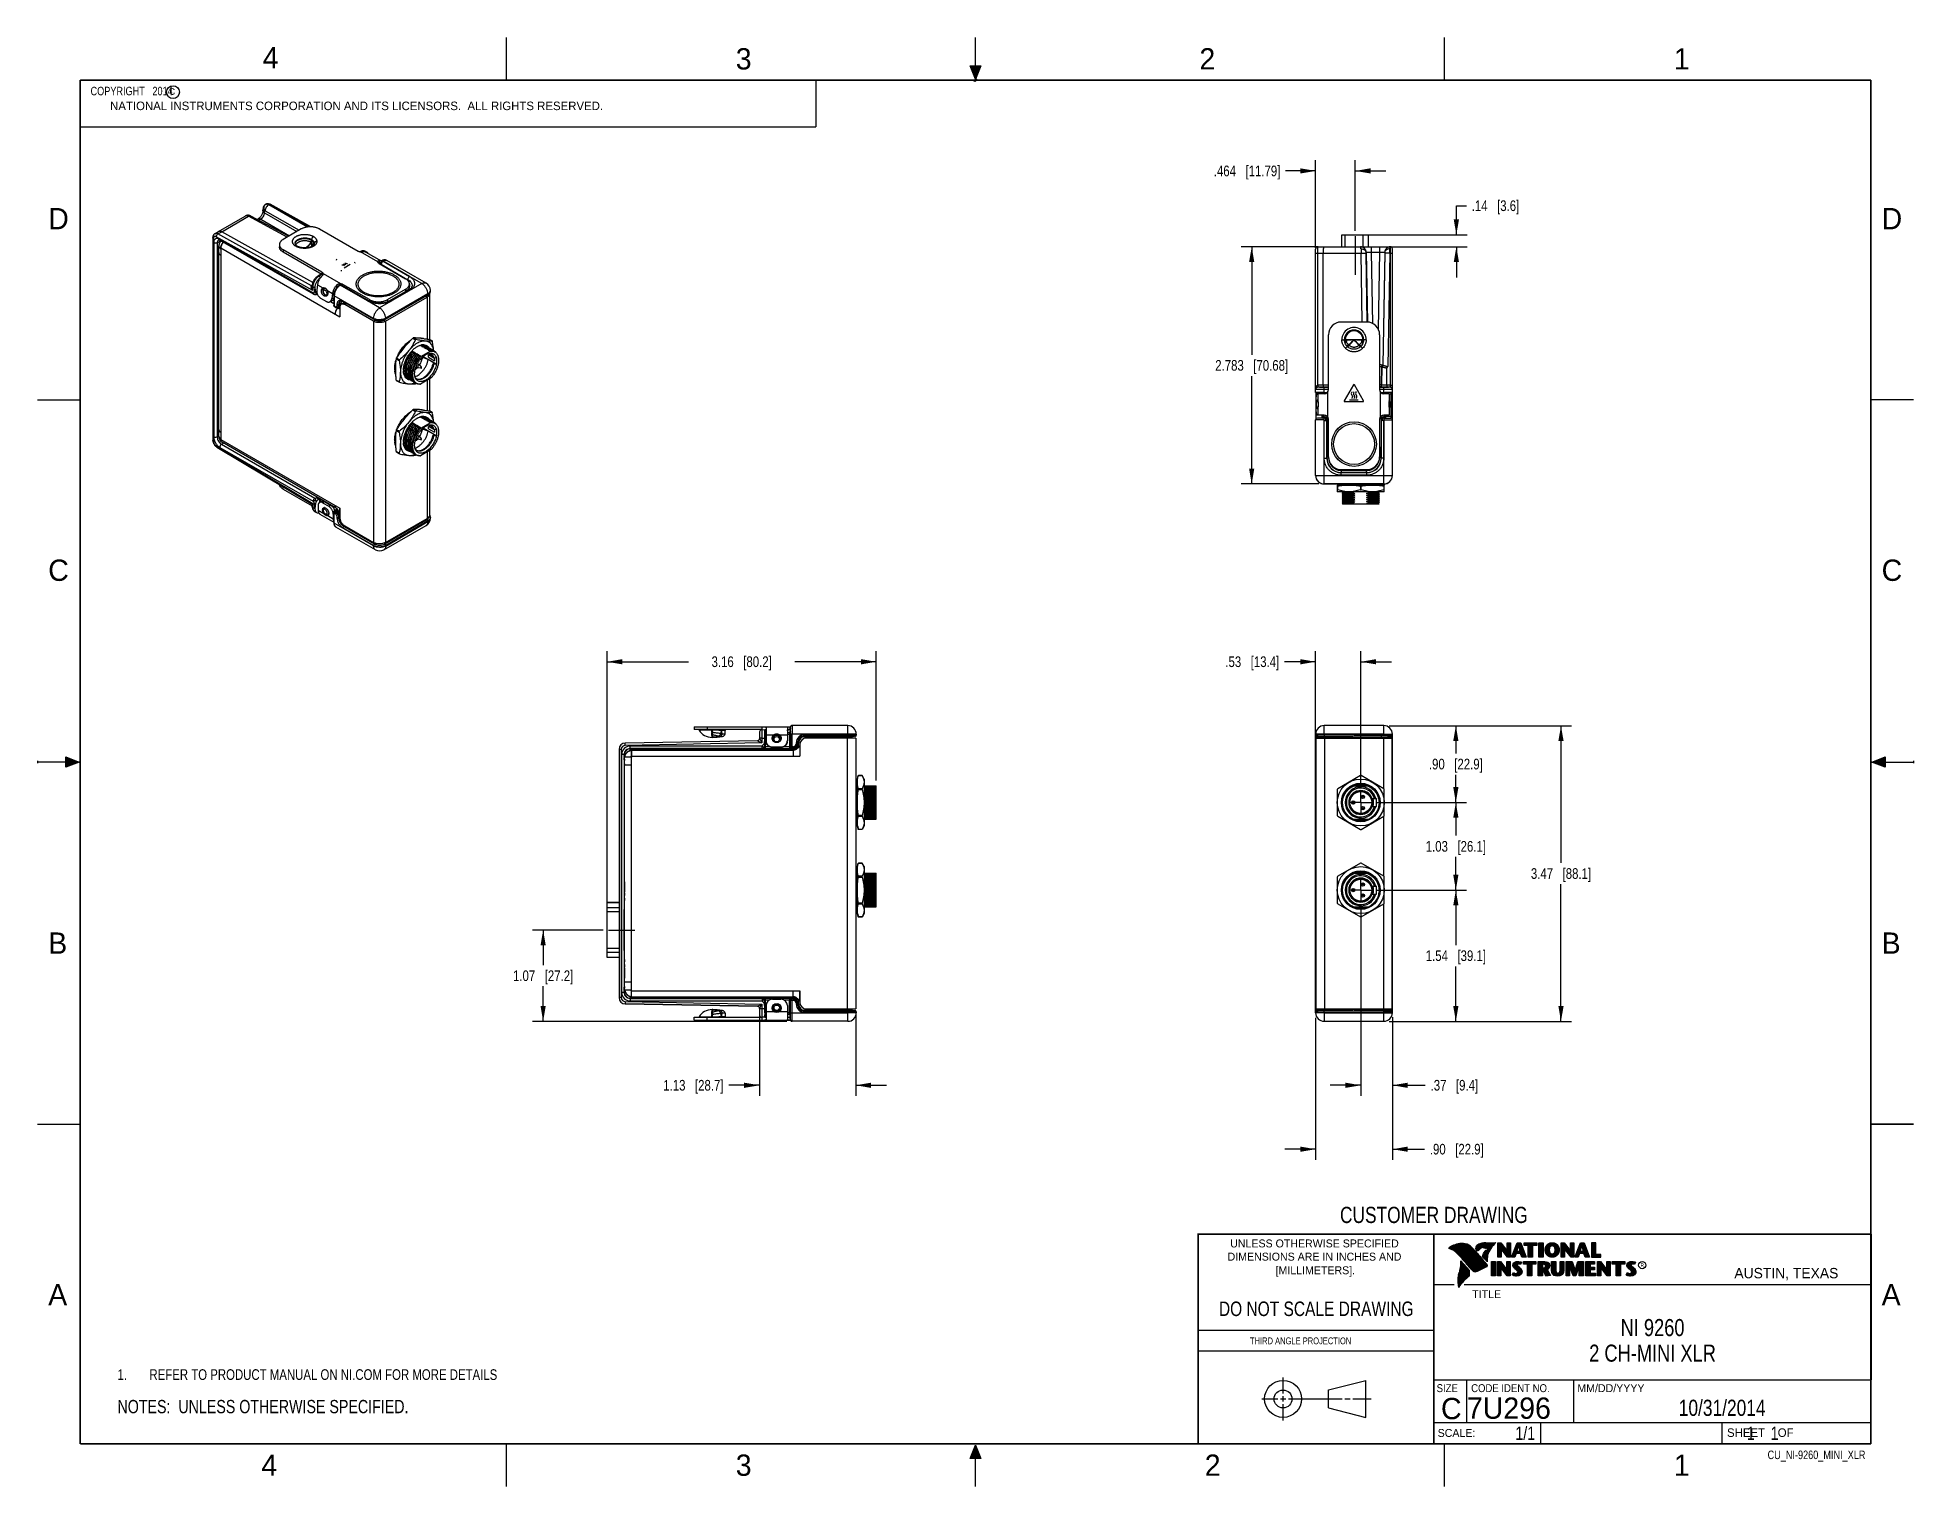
# Model space of a CAD drawing. Header units: inches. Extents: x 0 to 22, y 0 to 17.
import ezdxf

# ---------------------------------------------------------------- set-up
doc = ezdxf.new("R2010")
doc.units = ezdxf.units.IN
doc.header["$LTSCALE"] = 1.21
doc.header["$MEASUREMENT"] = 0
doc.linetypes.add('CENTER', pattern=[0.6, 0.375, -0.075, 0.075, -0.075])
doc.layers.get('0').update_dxf_attribs({"linetype": 'CONTINUOUS'})
for name, color, linetype in [('02___PRT_ALL_AXES', 7, 'CONTINUOUS'), ('03___PRT_ALL_CURVES', 7, 'CONTINUOUS'), ('DEFAULT_1', 7, 'CENTER'), ('DETAIL', 7, 'CONTINUOUS'), ('DIMENSIONS', 7, 'CONTINUOUS'), ('FEATURES', 7, 'CONTINUOUS'), ('NOTE', 7, 'CONTINUOUS')]:
    doc.layers.add(name, color=color, linetype=linetype)
doc.styles.get("Standard").update_dxf_attribs({"font": 'txt', "width": 0.8})
doc.styles.add('TEXTSTYLE_2', font='txt')
doc.styles.add('TEXTSTYLE_3', font='txt', dxfattribs={"width": 0.9})
doc.dimstyles.new('DIMSTYLE_1', dxfattribs={"dimtxt": 0.125, "dimasz": 0.18, "dimexe": 0.125, "dimexo": 0.0625, "dimgap": 0.0625, "dimtad": 0, "dimtih": 1, "dimtoh": 1, "dimzin": 4, "dimdsep": 46, "dimtxsty": 'STANDARD', "dimblk": '_FILLED', "dimblk1": '_FILLED', "dimblk2": '_FILLED', "dimcen": 0.09, "dimadec": 0, "dimazin": 0, "dimtp": 0.001, "dimtm": 0.001, "dimtfac": 1, "dimtofl": 0, "dimtmove": 0, "dimatfit": 3, "dimldrblk": '_FILLED', "dimfxl": 1, "dimtolj": 1, "dimtzin": 4, "dimarcsym": 0})
doc.dimstyles.new('DIMSTYLE_2', dxfattribs={"dimtxt": 0.125, "dimasz": 0.18, "dimexe": 0.125, "dimexo": 0.0625, "dimgap": 0.0625, "dimtad": 0, "dimtih": 1, "dimtoh": 1, "dimdec": 3, "dimzin": 4, "dimdsep": 46, "dimtxsty": 'STANDARD', "dimblk": '_FILLED', "dimblk1": '_FILLED', "dimblk2": '_FILLED', "dimcen": 0.09, "dimadec": 0, "dimazin": 0, "dimtp": 0.001, "dimtm": 0.001, "dimtfac": 1, "dimtdec": 3, "dimtofl": 0, "dimtmove": 0, "dimatfit": 3, "dimldrblk": '_FILLED', "dimfxl": 1, "dimtolj": 1, "dimtzin": 4, "dimarcsym": 0})

msp = doc.modelspace()

# ---------------------------------------------------------------- texts
at = {"color": 2, "linetype": 'CONTINUOUS', "line_spacing_factor": 0.9}
for s, insert, char_height, width, attachment_point, style in [('4', (2.64, 16.8869), 0.25, 0.25, 1, 'TEXTSTYLE_2'), ('3', (8.1875, 16.875), 0.25, 0.25, 1, 'TEXTSTYLE_2'), ('2', (13.625, 16.875), 0.25, 0.25, 1, 'TEXTSTYLE_2'), ('1', (19.1875, 16.875), 0.25, 0.25, 1, 'TEXTSTYLE_2'), ('c', (1.5463, 16.428), 0.1, 0.1, 1, 'TEXTSTYLE_2'), ('NATIONAL INSTRUMENTS CORPORATION AND ITS LICENSORS.  ALL RIGHTS RESERVED.', (0.851, 16.2482), 0.1, 7.3, 1, 'TEXTSTYLE_2'), ('D', (0.125, 15), 0.25, 0.25, 1, 'TEXTSTYLE_2'), ('D', (21.625, 15), 0.25, 0.25, 1, 'TEXTSTYLE_2'), ('C', (0.125, 10.875), 0.25, 0.25, 1, 'TEXTSTYLE_2'), ('C', (21.625, 10.875), 0.25, 0.25, 1, 'TEXTSTYLE_2'), ('B', (0.125, 6.5), 0.25, 0.25, 1, 'TEXTSTYLE_2'), ('B', (21.625, 6.5), 0.25, 0.25, 1, 'TEXTSTYLE_2'), ('UNLESS OTHERWISE SPECIFIED', (14.9742, 2.8979), 0.093, 2.418, 2, 'TEXTSTYLE_2'), ('DIMENSIONS ARE IN INCHES AND', (14.9742, 2.7431), 0.093, 2.604, 2, 'TEXTSTYLE_2'), ('[MILLIMETERS].', (14.9844, 2.5829), 0.093, 1.302, 2, 'TEXTSTYLE_2'), ('R', (18.7972, 2.6166), 0.0418, 0.041753, 1, 'TEXTSTYLE_2'), ('AUSTIN, TEXAS', (19.898, 2.5642), 0.121576, 1.580488, 1, 'TEXTSTYLE_2'), ('A', (0.125, 2.375), 0.25, 0.25, 1, 'TEXTSTYLE_2'), ('TITLE', (16.8235, 2.303), 0.093, 0.465, 1, 'TEXTSTYLE_2'), ('A', (21.625, 2.375), 0.25, 0.25, 1, 'TEXTSTYLE_2'), ('SIZE', (16.407, 1.2002), 0.093, 0.3348, 1, 'TEXTSTYLE_3'), ('CODE IDENT NO.', (16.8114, 1.2002), 0.093, 1.1718, 1, 'TEXTSTYLE_3'), ('MM/DD/YYYY', (18.0565, 1.2002), 0.093, 0.93, 1, 'TEXTSTYLE_2'), ('SCALE:', (16.4187, 0.6745), 0.093, 0.558, 1, 'TEXTSTYLE_2'), ('SHEET    OF', (19.8121, 0.6815), 0.1, 1.1, 1, 'TEXTSTYLE_2'), ('4', (2.625, 0.375), 0.25, 0.25, 1, 'TEXTSTYLE_2'), ('3', (8.1875, 0.375), 0.25, 0.25, 1, 'TEXTSTYLE_2'), ('2', (13.6875, 0.375), 0.25, 0.25, 1, 'TEXTSTYLE_2'), ('1', (19.1875, 0.375), 0.25, 0.25, 1, 'TEXTSTYLE_2')]:
    msp.add_mtext(s, dxfattribs=dict(at, insert=insert, char_height=char_height, width=width, attachment_point=attachment_point, style=style))
at = {"color": 7, "linetype": 'CONTINUOUS', "attachment_point": 2, "line_spacing_factor": 0.9}
for s, insert, char_height, width in [('CUSTOMER DRAWING', (16.3742, 3.2811), 0.19, 2.432), ('DO NOT SCALE DRAWING', (14.9953, 2.1698), 0.17, 2.72)]:
    msp.add_mtext(s, dxfattribs=dict(at, insert=insert, char_height=char_height, width=width))
at = {"color": 2, "linetype": 'CONTINUOUS', "insert": (14.2178, 1.7486), "char_height": 0.08, "width": 1.408, "attachment_point": 1, "line_spacing_factor": 0.9}
msp.add_mtext('THIRD ANGLE PROJECTION', dxfattribs=at)
at = {"color": 7, "linetype": 'CONTINUOUS', "char_height": 0.25, "line_spacing_factor": 0.9, "style": 'TEXTSTYLE_2'}
for s, insert, width, attachment_point in [('C', (16.5785, 1.0393), 0.25, 2), ('7U296', (16.7614, 1.0441), 1.25, 1)]:
    msp.add_mtext(s, dxfattribs=dict(at, insert=insert, width=width, attachment_point=attachment_point))
at = {"layer": 'DETAIL', "color": 2, "linetype": 'CONTINUOUS', "char_height": 0.1, "line_spacing_factor": 0.9}
for s, insert, width, attachment_point in [('  COPYRIGHT   2014', (0.5624, 16.4219), 1.44, 1), ('CU_NI-9260_MINI_XLR', (21.4352, 0.4213), 1.52, 3)]:
    msp.add_mtext(s, dxfattribs=dict(at, insert=insert, width=width, attachment_point=attachment_point))
at = {"layer": 'DETAIL', "color": 7, "linetype": 'CONTINUOUS', "char_height": 0.15625, "line_spacing_factor": 0.9}
for s, insert, width, attachment_point in [('1/1', (17.5623, 0.7032), 0.375, 3), ('     1    1', (19.8125, 0.7031), 1.375, 1)]:
    msp.add_mtext(s, dxfattribs=dict(at, insert=insert, width=width, attachment_point=attachment_point))
at = {"layer": 'NOTE', "color": 7, "linetype": 'CONTINUOUS', "attachment_point": 2, "line_spacing_factor": 0.9}
for s, insert, char_height, width in [('NI 9260\\P2 CH-MINI XLR', (18.9387, 1.9646), 0.2, 2.08), ('10/31/2014 ', (19.755, 1.0181), 0.19, 1.672)]:
    msp.add_mtext(s, dxfattribs=dict(at, insert=insert, char_height=char_height, width=width))

# ---------------------------------------------------------------- blocks, each defined once
blk = doc.blocks.new('SYMBOL_9_BL0', base_point=(3.625, 1.312))
at = {"color": 2, "linetype": 'CONTINUOUS', "width": 0.8}
for s, p in [('1.', (0.938, 1.25)), ('REFER TO PRODUCT MANUAL ON NI.COM FOR MORE DETAILS', (1.312, 1.25))]:
    blk.add_text(s, height=0.125, dxfattribs=at).set_placement(p)
blk = doc.blocks.new('_FILLED')
at = {"color": 0, "linetype": 'BYBLOCK'}
blk.add_solid([(0, 0), (-1, 0.17), (-1, -0.17)], dxfattribs=at)
blk = doc.blocks.new('*D0')
at = {"layer": 'DIMENSIONS', "color": 2, "linetype": 'CONTINUOUS'}
for p, q in [((8.466, 5.542), (8.466, 4.582)), ((9.595, 5.54), (9.595, 4.582)), ((8.466, 4.707), (8.107, 4.707)), ((9.595, 4.707), (9.955, 4.707))]:
    blk.add_line(p, q, dxfattribs=at)
at = {"layer": 'DIMENSIONS', "color": 2, "linetype": 'CONTINUOUS', "xscale": 0.18, "yscale": 0.18, "zscale": 0.18}
blk.add_blockref('_FILLED', (8.466, 4.707), dxfattribs=at)
at = {"layer": 'DIMENSIONS', "color": 2, "linetype": 'CONTINUOUS', "xscale": 0.18, "yscale": 0.18, "zscale": 0.18, "rotation": 180}
blk.add_blockref('_FILLED', (9.595, 4.707), dxfattribs=at)
at = {"layer": 'DIMENSIONS', "color": 2, "linetype": 'CONTINUOUS', "insert": (8.044, 4.77), "char_height": 0.125, "width": 1.125, "attachment_point": 3, "line_spacing_factor": 0.9}
blk.add_mtext('1.13{\\Ftxt.shx;\\W1.000000;\\H0.125000; }[28.7]', dxfattribs=at)
blk = doc.blocks.new('*D1')
at = {"layer": 'DIMENSIONS', "color": 2, "linetype": 'CONTINUOUS'}
for p, q in [((6.631, 6.528), (5.804, 6.528)), ((5.929, 6.528), (5.929, 6.118)), ((5.929, 5.457), (5.929, 5.868)), ((8.785, 5.457), (5.804, 5.457))]:
    blk.add_line(p, q, dxfattribs=at)
at = {"layer": 'DIMENSIONS', "color": 2, "linetype": 'CONTINUOUS', "xscale": 0.18, "yscale": 0.18, "zscale": 0.18}
for p, rotation in [((5.929, 6.528), 90), ((5.929, 5.457), 270)]:
    blk.add_blockref('_FILLED', p, dxfattribs=dict(at, rotation=rotation))
at = {"layer": 'DIMENSIONS', "color": 2, "linetype": 'CONTINUOUS', "insert": (5.929, 6.055), "char_height": 0.125, "width": 1.125, "attachment_point": 2, "line_spacing_factor": 0.9}
blk.add_mtext('1.07{\\Ftxt.shx;\\W1.000000;\\H0.125000; }[27.2]', dxfattribs=at)
blk = doc.blocks.new('*D2')
at = {"layer": 'DIMENSIONS', "color": 2, "linetype": 'CONTINUOUS'}
for p, q in [((15.85, 8.926), (16.757, 8.926)), ((16.632, 8.926), (16.632, 8.601)), ((16.632, 8.025), (16.632, 8.351)), ((15.704, 8.025), (16.757, 8.025))]:
    blk.add_line(p, q, dxfattribs=at)
at = {"layer": 'DIMENSIONS', "color": 2, "linetype": 'CONTINUOUS', "xscale": 0.18, "yscale": 0.18, "zscale": 0.18}
for p, rotation in [((16.632, 8.926), 90), ((16.632, 8.025), 270)]:
    blk.add_blockref('_FILLED', p, dxfattribs=dict(at, rotation=rotation))
at = {"layer": 'DIMENSIONS', "color": 2, "linetype": 'CONTINUOUS', "insert": (16.632, 8.538), "char_height": 0.125, "width": 1.025, "attachment_point": 2, "line_spacing_factor": 0.9}
blk.add_mtext('.90{\\Ftxt.shx;\\W1.000000;\\H0.125000; }[22.9]', dxfattribs=at)
blk = doc.blocks.new('*D3')
at = {"layer": 'DIMENSIONS', "color": 2, "linetype": 'CONTINUOUS'}
for p, q in [((15.704, 8.025), (16.757, 8.025)), ((16.632, 8.025), (16.632, 7.636)), ((16.632, 6.997), (16.632, 7.386)), ((15.704, 6.997), (16.757, 6.997))]:
    blk.add_line(p, q, dxfattribs=at)
at = {"layer": 'DIMENSIONS', "color": 2, "linetype": 'CONTINUOUS', "xscale": 0.18, "yscale": 0.18, "zscale": 0.18}
for p, rotation in [((16.632, 8.025), 90), ((16.632, 6.997), 270)]:
    blk.add_blockref('_FILLED', p, dxfattribs=dict(at, rotation=rotation))
at = {"layer": 'DIMENSIONS', "color": 2, "linetype": 'CONTINUOUS', "insert": (16.632, 7.573), "char_height": 0.125, "width": 1.125, "attachment_point": 2, "line_spacing_factor": 0.9}
blk.add_mtext('1.03{\\Ftxt.shx;\\W1.000000;\\H0.125000; }[26.1]', dxfattribs=at)
blk = doc.blocks.new('*D4')
at = {"layer": 'DIMENSIONS', "color": 2, "linetype": 'CONTINUOUS'}
for p, q in [((15.704, 6.997), (16.757, 6.997)), ((16.632, 6.997), (16.632, 6.352)), ((16.632, 5.457), (16.632, 6.102)), ((15.85, 5.457), (16.757, 5.457))]:
    blk.add_line(p, q, dxfattribs=at)
at = {"layer": 'DIMENSIONS', "color": 2, "linetype": 'CONTINUOUS', "xscale": 0.18, "yscale": 0.18, "zscale": 0.18}
for p, rotation in [((16.632, 6.997), 90), ((16.632, 5.457), 270)]:
    blk.add_blockref('_FILLED', p, dxfattribs=dict(at, rotation=rotation))
at = {"layer": 'DIMENSIONS', "color": 2, "linetype": 'CONTINUOUS', "insert": (16.632, 6.29), "char_height": 0.125, "width": 1.125, "attachment_point": 2, "line_spacing_factor": 0.9}
blk.add_mtext('1.54{\\Ftxt.shx;\\W1.000000;\\H0.125000; }[39.1]', dxfattribs=at)
blk = doc.blocks.new('*D5')
at = {"layer": 'DIMENSIONS', "color": 2, "linetype": 'CONTINUOUS'}
for p, q in [((15.517, 6.809), (15.517, 4.582)), ((15.888, 5.506), (15.888, 4.582)), ((15.517, 4.707), (15.157, 4.707)), ((15.888, 4.707), (16.274, 4.707))]:
    blk.add_line(p, q, dxfattribs=at)
at = {"layer": 'DIMENSIONS', "color": 2, "linetype": 'CONTINUOUS', "xscale": 0.18, "yscale": 0.18, "zscale": 0.18}
blk.add_blockref('_FILLED', (15.517, 4.707), dxfattribs=at)
at = {"layer": 'DIMENSIONS', "color": 2, "linetype": 'CONTINUOUS', "xscale": 0.18, "yscale": 0.18, "zscale": 0.18, "rotation": 180}
blk.add_blockref('_FILLED', (15.888, 4.707), dxfattribs=at)
at = {"layer": 'DIMENSIONS', "color": 2, "linetype": 'CONTINUOUS', "insert": (16.336, 4.77), "char_height": 0.125, "width": 0.925, "attachment_point": 1, "line_spacing_factor": 0.9}
blk.add_mtext('.37{\\Ftxt.shx;\\W1.000000;\\H0.125000; }[9.4]', dxfattribs=at)
blk = doc.blocks.new('*D6')
at = {"layer": 'DIMENSIONS', "color": 2, "linetype": 'CONTINUOUS'}
for p, q in [((15.888, 5.506), (15.888, 3.832)), ((14.988, 5.499), (14.988, 3.832)), ((14.988, 3.957), (14.628, 3.957)), ((15.888, 3.957), (16.264, 3.957))]:
    blk.add_line(p, q, dxfattribs=at)
at = {"layer": 'DIMENSIONS', "color": 2, "linetype": 'CONTINUOUS', "xscale": 0.18, "yscale": 0.18, "zscale": 0.18}
blk.add_blockref('_FILLED', (14.988, 3.957), dxfattribs=at)
at = {"layer": 'DIMENSIONS', "color": 2, "linetype": 'CONTINUOUS', "xscale": 0.18, "yscale": 0.18, "zscale": 0.18, "rotation": 180}
blk.add_blockref('_FILLED', (15.888, 3.957), dxfattribs=at)
at = {"layer": 'DIMENSIONS', "color": 2, "linetype": 'CONTINUOUS', "insert": (16.327, 4.02), "char_height": 0.125, "width": 1.025, "attachment_point": 1, "line_spacing_factor": 0.9}
blk.add_mtext('.90{\\Ftxt.shx;\\W1.000000;\\H0.125000; }[22.9]', dxfattribs=at)
blk = doc.blocks.new('*D7')
at = {"layer": 'DIMENSIONS', "color": 2, "linetype": 'CONTINUOUS'}
for p, q in [((14.988, 8.65), (14.988, 9.801)), ((15.517, 8.212), (15.517, 9.801)), ((14.988, 9.676), (14.624, 9.676)), ((15.517, 9.676), (15.877, 9.676))]:
    blk.add_line(p, q, dxfattribs=at)
at = {"layer": 'DIMENSIONS', "color": 2, "linetype": 'CONTINUOUS', "xscale": 0.18, "yscale": 0.18, "zscale": 0.18}
blk.add_blockref('_FILLED', (14.988, 9.676), dxfattribs=at)
at = {"layer": 'DIMENSIONS', "color": 2, "linetype": 'CONTINUOUS', "xscale": 0.18, "yscale": 0.18, "zscale": 0.18, "rotation": 180}
blk.add_blockref('_FILLED', (15.517, 9.676), dxfattribs=at)
at = {"layer": 'DIMENSIONS', "color": 2, "linetype": 'CONTINUOUS', "insert": (14.561, 9.739), "char_height": 0.125, "width": 1.025, "attachment_point": 3, "line_spacing_factor": 0.9}
blk.add_mtext('.53{\\Ftxt.shx;\\W1.000000;\\H0.125000; }[13.4]', dxfattribs=at)
blk = doc.blocks.new('*D8')
at = {"layer": 'DIMENSIONS', "color": 2, "linetype": 'CONTINUOUS'}
for p, q in [((14.988, 15.435), (14.636, 15.435)), ((14.988, 14.533), (14.988, 15.56)), ((15.452, 14.732), (15.452, 15.56)), ((15.452, 15.435), (15.812, 15.435))]:
    blk.add_line(p, q, dxfattribs=at)
at = {"layer": 'DIMENSIONS', "color": 2, "linetype": 'CONTINUOUS', "xscale": 0.18, "yscale": 0.18, "zscale": 0.18}
blk.add_blockref('_FILLED', (14.988, 15.435), dxfattribs=at)
at = {"layer": 'DIMENSIONS', "color": 2, "linetype": 'CONTINUOUS', "xscale": 0.18, "yscale": 0.18, "zscale": 0.18, "rotation": 180}
blk.add_blockref('_FILLED', (15.452, 15.435), dxfattribs=at)
at = {"layer": 'DIMENSIONS', "color": 2, "linetype": 'CONTINUOUS', "insert": (14.574, 15.497), "char_height": 0.125, "width": 1.225, "attachment_point": 3, "line_spacing_factor": 0.9}
blk.add_mtext('.464{\\Ftxt.shx;\\W1.000000;\\H0.125000; }[11.79]', dxfattribs=at)
blk = doc.blocks.new('*D9')
at = {"layer": 'DIMENSIONS', "color": 2, "linetype": 'CONTINUOUS'}
for p, q in [((15.016, 14.545), (14.113, 14.545)), ((14.238, 14.545), (14.238, 13.278)), ((14.238, 11.762), (14.238, 13.028)), ((15.025, 11.762), (14.113, 11.762))]:
    blk.add_line(p, q, dxfattribs=at)
at = {"layer": 'DIMENSIONS', "color": 2, "linetype": 'CONTINUOUS', "xscale": 0.18, "yscale": 0.18, "zscale": 0.18}
for p, rotation in [((14.238, 14.545), 90), ((14.238, 11.762), 270)]:
    blk.add_blockref('_FILLED', p, dxfattribs=dict(at, rotation=rotation))
at = {"layer": 'DIMENSIONS', "color": 2, "linetype": 'CONTINUOUS', "insert": (14.238, 13.216), "char_height": 0.125, "width": 1.325, "attachment_point": 2, "line_spacing_factor": 0.9}
blk.add_mtext('2.783{\\Ftxt.shx;\\W1.000000;\\H0.125000; }[70.68]', dxfattribs=at)
blk = doc.blocks.new('*D10')
at = {"layer": 'DIMENSIONS', "color": 2, "linetype": 'CONTINUOUS'}
for p, q in [((6.679, 6.805), (6.679, 9.801)), ((9.836, 8.284), (9.836, 9.801)), ((6.679, 9.676), (7.632, 9.676)), ((9.836, 9.676), (8.882, 9.676))]:
    blk.add_line(p, q, dxfattribs=at)
at = {"layer": 'DIMENSIONS', "color": 2, "linetype": 'CONTINUOUS', "xscale": 0.18, "yscale": 0.18, "zscale": 0.18, "rotation": 180}
blk.add_blockref('_FILLED', (6.679, 9.676), dxfattribs=at)
at = {"layer": 'DIMENSIONS', "color": 2, "linetype": 'CONTINUOUS', "xscale": 0.18, "yscale": 0.18, "zscale": 0.18}
blk.add_blockref('_FILLED', (9.836, 9.676), dxfattribs=at)
at = {"layer": 'DIMENSIONS', "color": 2, "linetype": 'CONTINUOUS', "insert": (8.257, 9.739), "char_height": 0.125, "width": 1.125, "attachment_point": 2, "line_spacing_factor": 0.9}
blk.add_mtext('3.16{\\Ftxt.shx;\\W1.000000;\\H0.125000; }[80.2]', dxfattribs=at)
blk = doc.blocks.new('*D11')
at = {"layer": 'DIMENSIONS', "color": 2, "linetype": 'CONTINUOUS'}
for p, q in [((15.85, 8.926), (17.99, 8.926)), ((17.865, 8.926), (17.865, 7.317)), ((17.865, 5.457), (17.865, 7.067)), ((15.85, 5.457), (17.99, 5.457))]:
    blk.add_line(p, q, dxfattribs=at)
at = {"layer": 'DIMENSIONS', "color": 2, "linetype": 'CONTINUOUS', "xscale": 0.18, "yscale": 0.18, "zscale": 0.18}
for p, rotation in [((17.865, 8.926), 90), ((17.865, 5.457), 270)]:
    blk.add_blockref('_FILLED', p, dxfattribs=dict(at, rotation=rotation))
at = {"layer": 'DIMENSIONS', "color": 2, "linetype": 'CONTINUOUS', "insert": (17.865, 7.254), "char_height": 0.125, "width": 1.125, "attachment_point": 2, "line_spacing_factor": 0.9}
blk.add_mtext('3.47{\\Ftxt.shx;\\W1.000000;\\H0.125000; }[88.1]', dxfattribs=at)
blk = doc.blocks.new('*D12')
at = {"layer": 'DIMENSIONS', "color": 2, "linetype": 'CONTINUOUS'}
for p, q in [((16.638, 14.685), (16.638, 15.026)), ((16.638, 15.026), (16.755, 15.026)), ((15.606, 14.685), (16.763, 14.685)), ((15.8, 14.545), (16.763, 14.545)), ((16.638, 14.545), (16.638, 14.185))]:
    blk.add_line(p, q, dxfattribs=at)
at = {"layer": 'DIMENSIONS', "color": 2, "linetype": 'CONTINUOUS', "xscale": 0.18, "yscale": 0.18, "zscale": 0.18}
for p, rotation in [((16.638, 14.685), 270), ((16.638, 14.545), 90)]:
    blk.add_blockref('_FILLED', p, dxfattribs=dict(at, rotation=rotation))
at = {"layer": 'DIMENSIONS', "color": 2, "linetype": 'CONTINUOUS', "insert": (16.818, 15.089), "char_height": 0.125, "width": 0.925, "attachment_point": 1, "line_spacing_factor": 0.9}
blk.add_mtext('.14{\\Ftxt.shx;\\W1.000000;\\H0.125000; }[3.6]', dxfattribs=at)
blk = doc.blocks.new('SYMBOL_4_BL1', base_point=(3.1215, 0.9375))
at = {"layer": 'DETAIL', "color": 2, "linetype": 'CONTINUOUS', "width": 0.8}
blk.add_text('NOTES:  UNLESS OTHERWISE SPECIFIED.', height=0.156, dxfattribs=at).set_placement((0.9375, 0.8595))

# ---------------------------------------------------------------- dimensions: what is measured, and where the dimension line sits
at = {"layer": 'DIMENSIONS', "color": 2, "linetype": 'CONTINUOUS'}
for base, p1, p2, dimstyle, picture, middle in [((15.452, 15.4345), (14.988, 14.4704), (15.452, 14.6695), 'DIMSTYLE_2', '*D8', (13.9613, 15.4345)), ((9.8355, 9.6764), (6.6786, 6.7422), (9.8355, 8.2219), 'DIMSTYLE_1', '*D10', (8.2571, 9.6764)), ((15.888, 4.7074), (15.5169, 6.8719), (15.888, 5.5688), 'DIMSTYLE_1', '*D5', (16.7987, 4.7074)), ((15.888, 3.9574), (14.988, 5.5612), (15.888, 5.5688), 'DIMSTYLE_1', '*D6', (16.8391, 3.9574))]:
    dim = msp.add_linear_dim(base=base, p1=p1, p2=p2, dimstyle=dimstyle, dxfattribs=at)
    dim.commit()
    dim.dimension.update_dxf_attribs({"geometry": picture, "text_midpoint": middle, "dimtype": 160})
for base, p1, p2, angle, dimstyle, picture, middle in [((16.638, 14.5445), (15.544, 14.6845), (15.7377, 14.5445), 270, 'DIMSTYLE_1', '*D12', (17.2805, 15.0264)), ((14.238, 11.7618), (15.0783, 14.5445), (15.088, 11.7618), 270, 'DIMSTYLE_2', '*D9', (14.238, 13.1532)), ((14.988, 9.6764), (15.5169, 8.1499), (14.988, 8.5875), 180, 'DIMSTYLE_1', '*D7', (14.0485, 9.6764)), ((16.6318, 8.0249), (15.788, 8.9264), (15.6419, 8.0249), 270, 'DIMSTYLE_1', '*D2', (16.6318, 8.4756)), ((17.8646, 5.4574), (15.788, 8.9264), (15.788, 5.4574), 270, 'DIMSTYLE_1', '*D11', (17.8646, 7.1919)), ((16.6318, 8.0249), (15.6419, 6.9969), (15.6419, 8.0249), 90, 'DIMSTYLE_1', '*D3', (16.6318, 7.5109)), ((16.6318, 5.4574), (15.6419, 6.9969), (15.788, 5.4574), 270, 'DIMSTYLE_1', '*D4', (16.6318, 6.2271)), ((5.9286, 5.4574), (6.6936, 6.5279), (8.8475, 5.4574), 270, 'DIMSTYLE_1', '*D1', (5.9286, 5.9926)), ((8.4665, 4.7074), (9.5946, 5.6024), (8.4665, 5.6045), 180, 'DIMSTYLE_1', '*D0', (7.4818, 4.7074))]:
    dim = msp.add_linear_dim(base=base, p1=p1, p2=p2, angle=angle, dimstyle=dimstyle, dxfattribs=at)
    dim.commit()
    dim.dimension.update_dxf_attribs({"geometry": picture, "text_midpoint": middle, "dimtype": 160})

# ---------------------------------------------------------------- hatches: boundary and pattern name
at = {"linetype": 'CONTINUOUS'}
for points in [[(11, 16.51), (10.9375, 16.6663), (11.0625, 16.6663)], [(0.3337, 8.5625), (0.49, 8.5), (0.3337, 8.4375)], [(21.6663, 8.5625), (21.6663, 8.4375), (21.51, 8.5)], [(10.9375, 0.3287), (11, 0.485), (11.0625, 0.3287)]]:
    msp.add_hatch(color=2, dxfattribs=at).paths.add_polyline_path(points)

# ---------------------------------------------------------------- linework, layer by layer
at = {"color": 2, "linetype": 'CONTINUOUS'}
for p, q in [((5.5, 16.5), (5.5, 17)), ((11, 16.485), (11, 17)), ((16.5, 16.5), (16.5, 17)), ((11, 16.51), (10.9375, 16.6663)), ((10.9375, 16.6663), (11.0625, 16.6663)), ((11.015, 16.515), (10.985, 16.485)), ((10.985, 16.485), (11, 16.515)), ((11.0625, 16.6663), (11, 16.51)), ((11, 16.485), (11.015, 16.515)), ((0.4999, 16.5), (9.1249, 16.5)), ((0.4999, 16.5), (0.4999, 15.9531)), ((9.1249, 16.5), (9.1249, 15.9531)), ((0.4999, 15.9531), (9.1249, 15.9531)), ((0, 12.75), (0.5, 12.75)), ((22, 12.75), (21.5, 12.75)), ((0, 8.515), (0, 8.485)), ((0.49, 8.5), (0, 8.5)), ((0.3337, 8.4375), (0.3337, 8.5625)), ((0.3337, 8.5625), (0.49, 8.5)), ((0.49, 8.5), (0.3337, 8.4375)), ((21.51, 8.5), (21.6663, 8.5625)), ((21.51, 8.5), (22, 8.5)), ((21.6663, 8.4375), (21.51, 8.5)), ((21.6663, 8.5625), (21.6663, 8.4375)), ((22, 8.515), (22, 8.485)), ((0, 4.25), (0.5, 4.25)), ((16.3737, 2.9596), (21.5037, 2.9596)), ((16.3737, 2.9596), (16.3737, 1.2496)), ((16.375, 2.96), (21.5, 2.96)), ((21.5037, 2.9596), (21.5037, 1.2496)), ((16.5578, 2.796), (16.5578, 2.7989)), ((16.5646, 2.7936), (16.5646, 2.8033)), ((16.5714, 2.7909), (16.5714, 2.8075)), ((16.5782, 2.788), (16.5782, 2.8116)), ((16.5851, 2.7849), (16.5851, 2.8154)), ((16.5919, 2.7815), (16.5919, 2.819)), ((16.5987, 2.7778), (16.5987, 2.8221)), ((16.6055, 2.7738), (16.6055, 2.8249)), ((16.6124, 2.7696), (16.6124, 2.8276)), ((16.6192, 2.765), (16.6192, 2.8301)), ((16.626, 2.7601), (16.626, 2.8325)), ((16.6329, 2.7549), (16.6329, 2.8347)), ((16.6397, 2.7492), (16.6397, 2.8367)), ((16.6465, 2.7431), (16.6465, 2.8386)), ((16.6533, 2.7366), (16.6533, 2.8403)), ((16.6602, 2.7295), (16.6602, 2.8419)), ((16.667, 2.7221), (16.667, 2.8435)), ((16.6738, 2.7146), (16.6738, 2.8449)), ((16.6806, 2.707), (16.6806, 2.8459)), ((16.6875, 2.6995), (16.6875, 2.8467)), ((16.7939, 2.533), (16.6919, 2.6489)), ((16.6943, 2.6918), (16.6943, 2.8472)), ((16.7011, 2.6841), (16.7011, 2.8474)), ((16.708, 2.6764), (16.708, 2.8474)), ((16.7148, 2.6685), (16.7148, 2.847)), ((16.7216, 2.6607), (16.7216, 2.8465)), ((16.7284, 2.6527), (16.7284, 2.8456)), ((16.7353, 2.6447), (16.7353, 2.8445)), ((16.7421, 2.6366), (16.7421, 2.8431)), ((16.7489, 2.6285), (16.7489, 2.8417)), ((16.7557, 2.6204), (16.7557, 2.84)), ((16.7626, 2.6125), (16.7626, 2.8378)), ((16.7694, 2.6046), (16.7694, 2.8352)), ((16.7762, 2.5968), (16.7762, 2.8321)), ((16.7831, 2.5891), (16.7831, 2.8284)), ((16.7899, 2.5815), (16.7899, 2.8242)), ((16.7967, 2.5739), (16.7967, 2.8193)), ((16.8035, 2.5665), (16.8035, 2.8136)), ((16.8104, 2.5591), (16.8104, 2.807)), ((16.8172, 2.5519), (16.8172, 2.7996)), ((16.824, 2.5447), (16.824, 2.7924)), ((16.8308, 2.5375), (16.8308, 2.7853)), ((16.8377, 2.5314), (16.8377, 2.7781)), ((16.8445, 2.5262), (16.8445, 2.7709)), ((16.8513, 2.523), (16.8513, 2.7637)), ((16.8581, 2.5224), (16.8581, 2.7565)), ((16.8864, 2.7664), (16.8632, 2.7937)), ((16.865, 2.5241), (16.865, 2.7493)), ((16.8877, 2.7723), (16.8682, 2.7952)), ((16.8718, 2.791), (16.8718, 2.8085)), ((16.8718, 2.527), (16.8718, 2.7421)), ((16.8786, 2.783), (16.8786, 2.8206)), ((16.8786, 2.5298), (16.8786, 2.7348)), ((16.8855, 2.7749), (16.8855, 2.8281)), ((16.8855, 2.5327), (16.8855, 2.727)), ((16.8923, 2.7747), (16.8923, 2.8335)), ((16.8923, 2.5356), (16.8923, 2.7187)), ((16.8991, 2.7788), (16.8991, 2.8375)), ((16.8991, 2.5385), (16.8991, 2.7104)), ((16.9059, 2.7837), (16.9059, 2.8408)), ((16.9059, 2.5415), (16.9059, 2.7022)), ((16.9128, 2.7896), (16.9128, 2.8436)), ((16.9128, 2.5446), (16.9128, 2.6939)), ((16.9196, 2.7966), (16.9196, 2.8459)), ((16.9196, 2.5477), (16.9196, 2.6856)), ((16.9264, 2.8018), (16.9264, 2.8477)), ((16.9264, 2.5508), (16.9264, 2.6774)), ((16.9332, 2.8053), (16.9332, 2.849)), ((16.9332, 2.554), (16.9332, 2.6691)), ((16.9401, 2.8077), (16.9401, 2.8499)), ((16.9401, 2.5573), (16.9401, 2.6608)), ((16.9616, 2.6797), (16.9434, 2.7005)), ((16.9469, 2.8082), (16.9469, 2.8509)), ((16.9469, 2.5606), (16.9469, 2.6526)), ((16.9653, 2.6828), (16.9492, 2.7013)), ((16.9537, 2.8069), (16.9537, 2.8518)), ((16.9537, 2.696), (16.9537, 2.7109)), ((16.9537, 2.5639), (16.9537, 2.6443)), ((16.9606, 2.8048), (16.9606, 2.8525)), ((16.9606, 2.6882), (16.9606, 2.7266)), ((16.9674, 2.8034), (16.9674, 2.8531)), ((16.9674, 2.6802), (16.9674, 2.7444)), ((16.9742, 2.8027), (16.9742, 2.8536)), ((16.9742, 2.672), (16.9742, 2.7568)), ((16.981, 2.8023), (16.981, 2.854)), ((16.981, 2.664), (16.981, 2.7634)), ((16.9838, 2.8589), (17.0997, 2.8607)), ((16.9839, 2.8541), (17.087, 2.8557)), ((16.9879, 2.802), (16.9879, 2.8542)), ((16.9879, 2.6563), (16.9879, 2.7665)), ((16.999, 2.637), (16.9946, 2.6418)), ((16.9947, 2.8019), (16.9947, 2.8543)), ((16.9947, 2.6748), (16.9947, 2.7683)), ((17.0015, 2.8005), (17.0015, 2.8544)), ((17.0015, 2.7195), (17.0015, 2.7694)), ((17.0083, 2.7963), (17.0083, 2.8545)), ((17.0083, 2.7388), (17.0083, 2.7698)), ((17.0152, 2.755), (17.0152, 2.8546)), ((17.022, 2.7691), (17.022, 2.8547)), ((17.0288, 2.7817), (17.0288, 2.8548)), ((17.0357, 2.7931), (17.0357, 2.8549)), ((17.0425, 2.8035), (17.0425, 2.855)), ((17.0493, 2.8131), (17.0493, 2.8551)), ((17.0561, 2.822), (17.0561, 2.8552)), ((17.063, 2.8303), (17.063, 2.8553)), ((17.0698, 2.8381), (17.0698, 2.8554)), ((17.0766, 2.8454), (17.0766, 2.8555)), ((17.1243, 2.8592), (17.1609, 2.8592)), ((17.1243, 2.6915), (17.1243, 2.8592)), ((17.1637, 2.6915), (17.1243, 2.6915)), ((17.1291, 2.8543), (17.1585, 2.8543)), ((17.1291, 2.6963), (17.1291, 2.8543)), ((17.1589, 2.6963), (17.1291, 2.6963)), ((17.1381, 2.6963), (17.1381, 2.8543)), ((17.1447, 2.6963), (17.1447, 2.8543)), ((17.1514, 2.6963), (17.1514, 2.8543)), ((17.1589, 2.8042), (17.1581, 2.8543)), ((17.1585, 2.8543), (17.2383, 2.7492)), ((17.2418, 2.6963), (17.1589, 2.8042)), ((17.1589, 2.8042), (17.1589, 2.6963)), ((17.1609, 2.8592), (17.2334, 2.7636)), ((17.2395, 2.6915), (17.1637, 2.7899)), ((17.1637, 2.7899), (17.1637, 2.6915)), ((17.1648, 2.7965), (17.1648, 2.8461)), ((17.1714, 2.7879), (17.1714, 2.8373)), ((17.1781, 2.7792), (17.1781, 2.8285)), ((17.1848, 2.7705), (17.1848, 2.8197)), ((17.1915, 2.7618), (17.1915, 2.8109)), ((17.1981, 2.7531), (17.1981, 2.8021)), ((17.2048, 2.7445), (17.2048, 2.7933)), ((17.2115, 2.7358), (17.2115, 2.7845)), ((17.2182, 2.7271), (17.2182, 2.7757)), ((17.2248, 2.7184), (17.2248, 2.7669)), ((17.2315, 2.7098), (17.2315, 2.7581)), ((17.2334, 2.8592), (17.2732, 2.8592)), ((17.2334, 2.7636), (17.2334, 2.8592)), ((17.2382, 2.7011), (17.2383, 2.7492)), ((17.2383, 2.8543), (17.2684, 2.8543)), ((17.2383, 2.7492), (17.2383, 2.8543)), ((17.2732, 2.6915), (17.2395, 2.6915)), ((17.2684, 2.6963), (17.2418, 2.6963)), ((17.2449, 2.6963), (17.2449, 2.8543)), ((17.2515, 2.6963), (17.2515, 2.8543)), ((17.2582, 2.6963), (17.2582, 2.8543)), ((17.2649, 2.6963), (17.2649, 2.8543)), ((17.2684, 2.8543), (17.2684, 2.6963)), ((17.2732, 2.8592), (17.2732, 2.6915)), ((17.2831, 2.6915), (17.3516, 2.8591)), ((17.3228, 2.6915), (17.2831, 2.6915)), ((17.2903, 2.6964), (17.3548, 2.8542)), ((17.3195, 2.6964), (17.2903, 2.6964)), ((17.2983, 2.6964), (17.2983, 2.7158)), ((17.3049, 2.6964), (17.3049, 2.7322)), ((17.3116, 2.6964), (17.3116, 2.7485)), ((17.3183, 2.6964), (17.3183, 2.7648)), ((17.3356, 2.7364), (17.3195, 2.6964)), ((17.3388, 2.7316), (17.3228, 2.6915)), ((17.325, 2.7101), (17.325, 2.7812)), ((17.3316, 2.7267), (17.3316, 2.7975)), ((17.394, 2.7364), (17.3356, 2.7364)), ((17.3383, 2.7364), (17.3383, 2.8138)), ((17.3905, 2.7316), (17.3388, 2.7316)), ((17.3409, 2.7533), (17.3624, 2.8228)), ((17.389, 2.7533), (17.3409, 2.7533)), ((17.345, 2.7666), (17.345, 2.8302)), ((17.345, 2.7364), (17.345, 2.7533)), ((17.3475, 2.7581), (17.3659, 2.8179)), ((17.3827, 2.7581), (17.3475, 2.7581)), ((17.3516, 2.8591), (17.3938, 2.8591)), ((17.3517, 2.7882), (17.3517, 2.8465)), ((17.3517, 2.7364), (17.3517, 2.7533)), ((17.3548, 2.8542), (17.3905, 2.8542)), ((17.3583, 2.8098), (17.3583, 2.8542)), ((17.3583, 2.7364), (17.3583, 2.7533)), ((17.3624, 2.8228), (17.3701, 2.8228)), ((17.365, 2.8228), (17.365, 2.8542)), ((17.365, 2.7364), (17.365, 2.7533)), ((17.3659, 2.8179), (17.3664, 2.8179)), ((17.3664, 2.8179), (17.3827, 2.7581)), ((17.3701, 2.8228), (17.389, 2.7533)), ((17.3717, 2.817), (17.3717, 2.8542)), ((17.3717, 2.7364), (17.3717, 2.7533)), ((17.3784, 2.7925), (17.3784, 2.8542)), ((17.3784, 2.7364), (17.3784, 2.7533)), ((17.385, 2.7679), (17.385, 2.8542)), ((17.385, 2.7364), (17.385, 2.7533)), ((17.3905, 2.8542), (17.4504, 2.6964)), ((17.4039, 2.6915), (17.3905, 2.7316)), ((17.3917, 2.7364), (17.3917, 2.851)), ((17.3938, 2.8591), (17.4574, 2.6915)), ((17.4074, 2.6964), (17.394, 2.7364)), ((17.3984, 2.7232), (17.3984, 2.8334)), ((17.4574, 2.6915), (17.4039, 2.6915)), ((17.4051, 2.7034), (17.4051, 2.8158)), ((17.4504, 2.6964), (17.4074, 2.6964)), ((17.4118, 2.6964), (17.4118, 2.7982)), ((17.4184, 2.6964), (17.4184, 2.7806)), ((17.4251, 2.6964), (17.4251, 2.763)), ((17.4318, 2.6964), (17.4318, 2.7455)), ((17.4327, 2.8591), (17.5802, 2.8591)), ((17.4327, 2.8278), (17.4327, 2.8591)), ((17.481, 2.8278), (17.4327, 2.8278)), ((17.4375, 2.8542), (17.5753, 2.8542)), ((17.4375, 2.8327), (17.4375, 2.8542)), ((17.4859, 2.8327), (17.4375, 2.8327)), ((17.4385, 2.6964), (17.4385, 2.7279)), ((17.4451, 2.8327), (17.4451, 2.8542)), ((17.4451, 2.6964), (17.4451, 2.7103)), ((17.4518, 2.8327), (17.4518, 2.8542)), ((17.4585, 2.8327), (17.4585, 2.8542)), ((17.4652, 2.8327), (17.4652, 2.8542)), ((17.4718, 2.8327), (17.4718, 2.8542)), ((17.4785, 2.8327), (17.4785, 2.8542)), ((17.481, 2.6915), (17.481, 2.8278)), ((17.5318, 2.6915), (17.481, 2.6915)), ((17.4859, 2.8327), (17.4852, 2.8542)), ((17.4859, 2.6964), (17.4859, 2.8327)), ((17.5269, 2.6964), (17.4859, 2.6964)), ((17.4919, 2.6964), (17.4919, 2.8542)), ((17.4985, 2.6964), (17.4985, 2.8542)), ((17.5052, 2.6964), (17.5052, 2.8542)), ((17.5119, 2.6964), (17.5119, 2.8542)), ((17.5186, 2.6964), (17.5186, 2.8542)), ((17.5269, 2.8327), (17.5252, 2.8542)), ((17.5753, 2.8327), (17.5269, 2.8327)), ((17.5269, 2.8327), (17.5269, 2.6964)), ((17.5802, 2.8278), (17.5318, 2.8278)), ((17.5318, 2.8278), (17.5318, 2.6915)), ((17.5319, 2.8327), (17.5319, 2.8542)), ((17.5386, 2.8327), (17.5386, 2.8542)), ((17.5453, 2.8327), (17.5453, 2.8542)), ((17.5519, 2.8327), (17.5519, 2.8542)), ((17.5586, 2.8327), (17.5586, 2.8542)), ((17.5653, 2.8327), (17.5653, 2.8542)), ((17.572, 2.8327), (17.572, 2.8542)), ((17.5753, 2.8542), (17.5753, 2.8327)), ((17.5802, 2.8591), (17.5802, 2.8278)), ((17.6059, 2.8591), (17.6565, 2.8591)), ((17.6059, 2.6915), (17.6059, 2.8591)), ((17.6565, 2.6915), (17.6059, 2.6915)), ((17.6108, 2.8542), (17.6516, 2.8542)), ((17.6108, 2.6964), (17.6108, 2.8542)), ((17.6516, 2.6964), (17.6108, 2.6964)), ((17.6187, 2.6964), (17.6187, 2.8542)), ((17.6254, 2.6964), (17.6254, 2.8542)), ((17.632, 2.6964), (17.632, 2.8542)), ((17.6387, 2.6964), (17.6387, 2.8542)), ((17.6454, 2.6964), (17.6454, 2.8542)), ((17.6516, 2.8542), (17.6516, 2.6964)), ((17.6565, 2.8591), (17.6565, 2.6915)), ((17.6849, 2.7803), (17.6851, 2.7836)), ((17.6849, 2.7769), (17.6849, 2.7803)), ((17.6849, 2.7735), (17.6849, 2.7769)), ((17.6851, 2.7701), (17.6849, 2.7735)), ((17.6851, 2.7836), (17.6853, 2.7869)), ((17.6854, 2.7668), (17.6851, 2.7701)), ((17.6853, 2.7869), (17.6857, 2.7901)), ((17.6859, 2.7634), (17.6854, 2.7668)), ((17.6857, 2.7901), (17.6862, 2.7933)), ((17.6864, 2.76), (17.6859, 2.7634)), ((17.6862, 2.7933), (17.6868, 2.7964)), ((17.687, 2.7567), (17.6864, 2.76)), ((17.6868, 2.7964), (17.6876, 2.7995)), ((17.6878, 2.7535), (17.687, 2.7567)), ((17.6876, 2.7995), (17.6884, 2.8024)), ((17.6886, 2.7503), (17.6878, 2.7535)), ((17.6884, 2.8024), (17.6893, 2.8053)), ((17.6895, 2.7471), (17.6886, 2.7503)), ((17.6893, 2.8053), (17.6904, 2.8081)), ((17.6905, 2.7441), (17.6895, 2.7471)), ((17.6904, 2.8081), (17.6915, 2.8108)), ((17.6905, 2.7441), (17.6904, 2.8081)), ((17.6917, 2.7411), (17.6905, 2.7441)), ((17.6915, 2.8108), (17.6928, 2.8135)), ((17.6929, 2.7383), (17.6917, 2.7411)), ((17.6928, 2.8135), (17.6942, 2.8161)), ((17.6942, 2.7355), (17.6929, 2.7383)), ((17.6942, 2.8161), (17.6957, 2.8186)), ((17.6956, 2.7327), (17.6942, 2.7355)), ((17.6971, 2.7301), (17.6956, 2.7327)), ((17.6957, 2.8186), (17.6973, 2.8211)), ((17.6971, 2.7301), (17.6973, 2.8211)), ((17.6987, 2.7275), (17.6971, 2.7301)), ((17.6973, 2.8211), (17.699, 2.8236)), ((17.7003, 2.725), (17.6987, 2.7275)), ((17.699, 2.8236), (17.7008, 2.826)), ((17.7021, 2.7226), (17.7003, 2.725)), ((17.7008, 2.826), (17.7028, 2.8284)), ((17.704, 2.7203), (17.7021, 2.7226)), ((17.7028, 2.8284), (17.7048, 2.8307)), ((17.704, 2.7203), (17.7048, 2.8307)), ((17.706, 2.7181), (17.704, 2.7203)), ((17.7048, 2.8307), (17.707, 2.833)), ((17.708, 2.7159), (17.706, 2.7181)), ((17.707, 2.833), (17.7092, 2.8351)), ((17.7102, 2.7138), (17.708, 2.7159)), ((17.7092, 2.8351), (17.7114, 2.8372)), ((17.7102, 2.7138), (17.7114, 2.8372)), ((17.7124, 2.7119), (17.7102, 2.7138)), ((17.7114, 2.8372), (17.7138, 2.8392)), ((17.7147, 2.71), (17.7124, 2.7119)), ((17.7138, 2.8392), (17.7162, 2.841)), ((17.717, 2.7082), (17.7147, 2.71)), ((17.7162, 2.841), (17.7186, 2.8427)), ((17.717, 2.7082), (17.7186, 2.8427)), ((17.7195, 2.7066), (17.717, 2.7082)), ((17.7186, 2.8427), (17.721, 2.8444)), ((17.722, 2.705), (17.7195, 2.7066)), ((17.721, 2.8444), (17.7235, 2.8459)), ((17.7246, 2.7036), (17.722, 2.705)), ((17.7235, 2.8459), (17.7261, 2.8472)), ((17.7246, 2.7036), (17.7235, 2.8459)), ((17.7273, 2.7022), (17.7246, 2.7036)), ((17.7261, 2.8472), (17.7287, 2.8485)), ((17.7267, 2.7789), (17.7268, 2.7812)), ((17.7267, 2.7766), (17.7267, 2.7789)), ((17.7267, 2.7743), (17.7267, 2.7766)), ((17.7268, 2.772), (17.7267, 2.7743)), ((17.7268, 2.7812), (17.7269, 2.7835)), ((17.7269, 2.7696), (17.7268, 2.772)), ((17.7269, 2.7835), (17.727, 2.7857)), ((17.727, 2.7673), (17.7269, 2.7696)), ((17.727, 2.7857), (17.7272, 2.7879)), ((17.7272, 2.765), (17.727, 2.7673)), ((17.7272, 2.7879), (17.7274, 2.79)), ((17.7274, 2.7628), (17.7272, 2.765)), ((17.7301, 2.701), (17.7273, 2.7022)), ((17.7274, 2.79), (17.7276, 2.7921)), ((17.7277, 2.7606), (17.7274, 2.7628)), ((17.7276, 2.7921), (17.7279, 2.7941)), ((17.728, 2.7584), (17.7277, 2.7606)), ((17.7279, 2.7941), (17.7282, 2.7961)), ((17.7283, 2.7563), (17.728, 2.7584)), ((17.7282, 2.7961), (17.7286, 2.798)), ((17.7287, 2.7543), (17.7283, 2.7563)), ((17.7286, 2.798), (17.729, 2.7998)), ((17.7287, 2.8485), (17.7314, 2.8497)), ((17.7291, 2.7523), (17.7287, 2.7543)), ((17.729, 2.7998), (17.7294, 2.8016)), ((17.7295, 2.7503), (17.7291, 2.7523)), ((17.7294, 2.8016), (17.7299, 2.8034)), ((17.73, 2.7485), (17.7295, 2.7503)), ((17.7299, 2.8034), (17.7304, 2.8051)), ((17.7306, 2.7466), (17.73, 2.7485)), ((17.7301, 2.701), (17.7305, 2.7469)), ((17.733, 2.6999), (17.7301, 2.701)), ((17.7304, 2.8051), (17.7309, 2.8068)), ((17.7311, 2.7449), (17.7306, 2.7466)), ((17.7309, 2.8068), (17.7316, 2.8085)), ((17.731, 2.807), (17.7314, 2.8497)), ((17.7318, 2.7431), (17.7311, 2.7449)), ((17.7314, 2.8497), (17.7342, 2.8508)), ((17.7316, 2.8085), (17.7322, 2.8101)), ((17.7324, 2.7414), (17.7318, 2.7431)), ((17.7322, 2.8101), (17.7329, 2.8117)), ((17.7331, 2.7398), (17.7324, 2.7414)), ((17.7329, 2.8117), (17.7337, 2.8133)), ((17.736, 2.6989), (17.733, 2.6999)), ((17.7339, 2.7382), (17.7331, 2.7398)), ((17.7337, 2.8133), (17.7345, 2.8149)), ((17.7347, 2.7366), (17.7339, 2.7382)), ((17.7342, 2.8508), (17.737, 2.8517)), ((17.7345, 2.8149), (17.7354, 2.8164)), ((17.7355, 2.7351), (17.7347, 2.7366)), ((17.7354, 2.8164), (17.7364, 2.8178)), ((17.7365, 2.7337), (17.7355, 2.7351)), ((17.7391, 2.698), (17.736, 2.6989)), ((17.7364, 2.8178), (17.7374, 2.8192)), ((17.7374, 2.7323), (17.7365, 2.7337)), ((17.737, 2.8517), (17.7399, 2.8526)), ((17.7374, 2.8193), (17.737, 2.8517)), ((17.7374, 2.8192), (17.7384, 2.8206)), ((17.7385, 2.7309), (17.7374, 2.7323)), ((17.7384, 2.8206), (17.7395, 2.8218)), ((17.7388, 2.698), (17.7384, 2.7309)), ((17.7396, 2.7296), (17.7385, 2.7309)), ((17.7423, 2.6972), (17.7391, 2.698)), ((17.7395, 2.8218), (17.7407, 2.823)), ((17.7408, 2.7283), (17.7396, 2.7296)), ((17.7399, 2.8526), (17.7429, 2.8534)), ((17.7407, 2.823), (17.742, 2.8241)), ((17.742, 2.7272), (17.7408, 2.7283)), ((17.742, 2.8241), (17.7432, 2.8252)), ((17.7433, 2.7261), (17.742, 2.7272)), ((17.7456, 2.6966), (17.7423, 2.6972)), ((17.7429, 2.8534), (17.7459, 2.8541)), ((17.7432, 2.8252), (17.7446, 2.8261)), ((17.7446, 2.725), (17.7433, 2.7261)), ((17.7446, 2.8261), (17.746, 2.827)), ((17.746, 2.7241), (17.7446, 2.725)), ((17.7455, 2.8267), (17.7455, 2.854)), ((17.7455, 2.6966), (17.7455, 2.7244)), ((17.7489, 2.696), (17.7456, 2.6966)), ((17.7459, 2.8541), (17.749, 2.8546)), ((17.746, 2.827), (17.7474, 2.8278)), ((17.7475, 2.7232), (17.746, 2.7241)), ((17.7474, 2.8278), (17.7488, 2.8285)), ((17.749, 2.7224), (17.7475, 2.7232)), ((17.7488, 2.8285), (17.7503, 2.8291)), ((17.7523, 2.6956), (17.7489, 2.696)), ((17.749, 2.8546), (17.7522, 2.8551)), ((17.7506, 2.7217), (17.749, 2.7224)), ((17.7503, 2.8291), (17.7519, 2.8297)), ((17.7522, 2.7212), (17.7506, 2.7217)), ((17.7519, 2.8297), (17.7535, 2.8301)), ((17.7522, 2.8551), (17.7553, 2.8554)), ((17.7522, 2.8298), (17.7522, 2.8551)), ((17.7538, 2.7207), (17.7522, 2.7212)), ((17.7522, 2.6956), (17.7522, 2.7212)), ((17.7557, 2.6953), (17.7523, 2.6956)), ((17.7535, 2.8301), (17.7551, 2.8305)), ((17.7555, 2.7203), (17.7538, 2.7207)), ((17.7551, 2.8305), (17.7567, 2.8308)), ((17.7553, 2.8554), (17.7585, 2.8556)), ((17.7572, 2.72), (17.7555, 2.7203)), ((17.7591, 2.6952), (17.7557, 2.6953)), ((17.7567, 2.8308), (17.7584, 2.8311)), ((17.7589, 2.7198), (17.7572, 2.72)), ((17.7584, 2.8311), (17.7601, 2.8312)), ((17.7585, 2.8556), (17.7616, 2.8557)), ((17.7589, 2.8311), (17.7589, 2.8556)), ((17.7606, 2.7197), (17.7589, 2.7198)), ((17.7589, 2.6952), (17.7589, 2.7198)), ((17.7625, 2.6951), (17.7591, 2.6952)), ((17.7601, 2.8312), (17.7618, 2.8312)), ((17.7624, 2.7198), (17.7606, 2.7197)), ((17.7616, 2.8557), (17.7648, 2.8556)), ((17.7618, 2.8312), (17.7636, 2.8311)), ((17.7641, 2.7199), (17.7624, 2.7198)), ((17.7659, 2.6952), (17.7625, 2.6951)), ((17.7636, 2.8311), (17.7653, 2.831)), ((17.7658, 2.7201), (17.7641, 2.7199)), ((17.7648, 2.8556), (17.768, 2.8555)), ((17.7653, 2.831), (17.767, 2.8307)), ((17.7655, 2.6952), (17.7659, 2.7201)), ((17.7675, 2.7204), (17.7658, 2.7201)), ((17.7692, 2.6953), (17.7659, 2.6952)), ((17.767, 2.8307), (17.7686, 2.8304)), ((17.7692, 2.7208), (17.7675, 2.7204)), ((17.7676, 2.8306), (17.768, 2.8555)), ((17.768, 2.8555), (17.7711, 2.8552)), ((17.7686, 2.8304), (17.7703, 2.83)), ((17.7709, 2.7213), (17.7692, 2.7208)), ((17.7724, 2.6956), (17.7692, 2.6953)), ((17.7703, 2.83), (17.7719, 2.8295)), ((17.7725, 2.7218), (17.7709, 2.7213)), ((17.7711, 2.8552), (17.7742, 2.8548)), ((17.7719, 2.8295), (17.7734, 2.8289)), ((17.7722, 2.6956), (17.7725, 2.7218)), ((17.7756, 2.6961), (17.7724, 2.6956)), ((17.7741, 2.7224), (17.7725, 2.7218)), ((17.7734, 2.8289), (17.775, 2.8283)), ((17.7739, 2.8287), (17.7742, 2.8548)), ((17.7756, 2.7231), (17.7741, 2.7224)), ((17.7742, 2.8548), (17.7773, 2.8542)), ((17.775, 2.8283), (17.7764, 2.8276)), ((17.7771, 2.7238), (17.7756, 2.7231)), ((17.7788, 2.6966), (17.7756, 2.6961)), ((17.7764, 2.8276), (17.7778, 2.8268)), ((17.7785, 2.7246), (17.7771, 2.7238)), ((17.7773, 2.8542), (17.7804, 2.8536)), ((17.7778, 2.8268), (17.7792, 2.826)), ((17.7798, 2.7255), (17.7785, 2.7246)), ((17.7819, 2.6972), (17.7788, 2.6966)), ((17.7789, 2.6966), (17.7792, 2.7251)), ((17.7792, 2.826), (17.7805, 2.8251)), ((17.7811, 2.7265), (17.7798, 2.7255)), ((17.7801, 2.8254), (17.7804, 2.8536)), ((17.7804, 2.8536), (17.7834, 2.8528)), ((17.7805, 2.8251), (17.7817, 2.8242)), ((17.7824, 2.7276), (17.7811, 2.7265)), ((17.7817, 2.8242), (17.7829, 2.8232)), ((17.785, 2.698), (17.7819, 2.6972)), ((17.7835, 2.7287), (17.7824, 2.7276)), ((17.7829, 2.8232), (17.784, 2.8221)), ((17.7834, 2.8528), (17.7864, 2.8519)), ((17.7846, 2.7299), (17.7835, 2.7287)), ((17.784, 2.8221), (17.785, 2.821)), ((17.7857, 2.7312), (17.7846, 2.7299)), ((17.785, 2.821), (17.786, 2.8198)), ((17.788, 2.6989), (17.785, 2.698)), ((17.7867, 2.7326), (17.7857, 2.7312)), ((17.786, 2.8198), (17.7869, 2.8186)), ((17.7864, 2.8519), (17.7893, 2.8509)), ((17.7867, 2.8189), (17.7864, 2.8519)), ((17.7876, 2.734), (17.7867, 2.7326)), ((17.7869, 2.8186), (17.7878, 2.8173)), ((17.7884, 2.7354), (17.7876, 2.734)), ((17.788, 2.6989), (17.7876, 2.734)), ((17.7878, 2.8173), (17.7886, 2.816)), ((17.791, 2.7), (17.788, 2.6989)), ((17.7892, 2.7369), (17.7884, 2.7354)), ((17.7886, 2.816), (17.7894, 2.8146)), ((17.79, 2.7385), (17.7892, 2.7369)), ((17.7893, 2.8509), (17.7922, 2.8498)), ((17.7894, 2.8146), (17.7901, 2.8132)), ((17.7907, 2.7401), (17.79, 2.7385)), ((17.7901, 2.8132), (17.7908, 2.8116)), ((17.7914, 2.7417), (17.7907, 2.7401)), ((17.7908, 2.8116), (17.7914, 2.8101)), ((17.7939, 2.7012), (17.791, 2.7)), ((17.7914, 2.8101), (17.7921, 2.8084)), ((17.792, 2.7434), (17.7914, 2.7417)), ((17.7926, 2.7451), (17.792, 2.7434)), ((17.7921, 2.8084), (17.7927, 2.8067)), ((17.7922, 2.8498), (17.795, 2.8486)), ((17.7927, 2.8065), (17.7922, 2.8498)), ((17.7932, 2.7469), (17.7926, 2.7451)), ((17.7927, 2.8067), (17.7932, 2.8048)), ((17.7932, 2.8048), (17.7938, 2.8029)), ((17.7938, 2.7487), (17.7932, 2.7469)), ((17.7939, 2.7012), (17.7934, 2.7475)), ((17.7938, 2.8029), (17.7943, 2.801)), ((17.7943, 2.7506), (17.7938, 2.7487)), ((17.7968, 2.7025), (17.7939, 2.7012)), ((17.7943, 2.801), (17.7948, 2.799)), ((17.7947, 2.7525), (17.7943, 2.7506)), ((17.7952, 2.7545), (17.7947, 2.7525)), ((17.7948, 2.799), (17.7952, 2.7969)), ((17.795, 2.8486), (17.7977, 2.8472)), ((17.7952, 2.7969), (17.7956, 2.7947)), ((17.7956, 2.7565), (17.7952, 2.7545)), ((17.7956, 2.7947), (17.7959, 2.7925)), ((17.7959, 2.7586), (17.7956, 2.7565)), ((17.7959, 2.7925), (17.7962, 2.7903)), ((17.7962, 2.7608), (17.7959, 2.7586)), ((17.7962, 2.7903), (17.7964, 2.7881)), ((17.7965, 2.7629), (17.7962, 2.7608)), ((17.7964, 2.7881), (17.7966, 2.7858)), ((17.7967, 2.7652), (17.7965, 2.7629)), ((17.7966, 2.7858), (17.7968, 2.7835)), ((17.7968, 2.7674), (17.7967, 2.7652)), ((17.7968, 2.7835), (17.7969, 2.7812)), ((17.7969, 2.7697), (17.7968, 2.7674)), ((17.7995, 2.7039), (17.7968, 2.7025)), ((17.7969, 2.7812), (17.797, 2.7789)), ((17.797, 2.7719), (17.7969, 2.7697)), ((17.797, 2.7789), (17.797, 2.7765)), ((17.797, 2.7765), (17.797, 2.7742)), ((17.797, 2.7742), (17.797, 2.7719)), ((17.7977, 2.8472), (17.8004, 2.8458)), ((17.7995, 2.7039), (17.8004, 2.8458)), ((17.8023, 2.7054), (17.7995, 2.7039)), ((17.8004, 2.8458), (17.8031, 2.8443)), ((17.8049, 2.707), (17.8023, 2.7054)), ((17.8031, 2.8443), (17.8056, 2.8426)), ((17.8074, 2.7088), (17.8049, 2.707)), ((17.8056, 2.8426), (17.8081, 2.8409)), ((17.8074, 2.7088), (17.8081, 2.8409)), ((17.8098, 2.7106), (17.8074, 2.7088)), ((17.8081, 2.8409), (17.8105, 2.839)), ((17.8121, 2.7125), (17.8098, 2.7106)), ((17.8105, 2.839), (17.8128, 2.8371)), ((17.8143, 2.7145), (17.8121, 2.7125)), ((17.8128, 2.8371), (17.815, 2.8351)), ((17.8143, 2.7145), (17.8128, 2.8371)), ((17.8164, 2.7166), (17.8143, 2.7145)), ((17.815, 2.8351), (17.8171, 2.833)), ((17.8184, 2.7188), (17.8164, 2.7166)), ((17.8171, 2.833), (17.8192, 2.8308)), ((17.8203, 2.721), (17.8184, 2.7188)), ((17.8192, 2.8308), (17.8211, 2.8285)), ((17.8203, 2.721), (17.8211, 2.8285)), ((17.8221, 2.7234), (17.8203, 2.721)), ((17.8211, 2.8285), (17.823, 2.8262)), ((17.8239, 2.7258), (17.8221, 2.7234)), ((17.823, 2.8262), (17.8247, 2.8238)), ((17.8255, 2.7283), (17.8239, 2.7258)), ((17.8247, 2.8238), (17.8264, 2.8214)), ((17.8271, 2.7309), (17.8255, 2.7283)), ((17.8264, 2.8214), (17.8279, 2.8189)), ((17.8271, 2.7309), (17.8279, 2.8189)), ((17.8286, 2.7335), (17.8271, 2.7309)), ((17.8279, 2.8189), (17.8294, 2.8163)), ((17.83, 2.7362), (17.8286, 2.7335)), ((17.8294, 2.8163), (17.8307, 2.8137)), ((17.8313, 2.7389), (17.83, 2.7362)), ((17.8307, 2.8137), (17.8319, 2.811)), ((17.8325, 2.7417), (17.8313, 2.7389)), ((17.8319, 2.811), (17.8331, 2.8082)), ((17.8336, 2.7446), (17.8325, 2.7417)), ((17.8331, 2.8082), (17.8341, 2.8053)), ((17.8347, 2.7475), (17.8336, 2.7446)), ((17.8341, 2.8053), (17.835, 2.8024)), ((17.8347, 2.7475), (17.8341, 2.8053)), ((17.8356, 2.7505), (17.8347, 2.7475)), ((17.835, 2.8024), (17.8359, 2.7993)), ((17.8364, 2.7535), (17.8356, 2.7505)), ((17.8359, 2.7993), (17.8366, 2.7961)), ((17.837, 2.7566), (17.8364, 2.7535)), ((17.8366, 2.7961), (17.8373, 2.7929)), ((17.8376, 2.7598), (17.837, 2.7566)), ((17.8373, 2.7929), (17.8378, 2.7896)), ((17.8381, 2.763), (17.8376, 2.7598)), ((17.8378, 2.7896), (17.8382, 2.7863)), ((17.8385, 2.7663), (17.8381, 2.763)), ((17.8382, 2.7863), (17.8386, 2.783)), ((17.8387, 2.7696), (17.8385, 2.7663)), ((17.8386, 2.783), (17.8388, 2.7796)), ((17.8388, 2.7729), (17.8387, 2.7696)), ((17.8388, 2.7796), (17.8389, 2.7762)), ((17.8389, 2.7762), (17.8388, 2.7729)), ((17.8673, 2.8592), (17.9039, 2.8592)), ((17.8673, 2.6915), (17.8673, 2.8592)), ((17.9067, 2.6915), (17.8673, 2.6915)), ((17.8721, 2.8543), (17.9015, 2.8543)), ((17.8721, 2.6963), (17.8721, 2.8543)), ((17.9019, 2.6963), (17.8721, 2.6963)), ((17.879, 2.6963), (17.879, 2.8543)), ((17.8874, 2.6963), (17.8874, 2.8543)), ((17.8941, 2.6963), (17.8941, 2.8543)), ((17.8991, 2.8543), (17.9019, 2.8042)), ((17.9015, 2.8543), (17.9813, 2.7492)), ((17.9848, 2.6963), (17.9019, 2.8042)), ((17.9019, 2.8042), (17.9019, 2.6963)), ((17.9039, 2.8592), (17.9764, 2.7636)), ((17.9057, 2.7992), (17.9057, 2.8487)), ((17.9824, 2.6915), (17.9067, 2.7899)), ((17.9067, 2.7899), (17.9067, 2.6915)), ((17.9124, 2.7905), (17.9124, 2.8399)), ((17.9191, 2.7818), (17.9191, 2.8311)), ((17.9258, 2.7731), (17.9258, 2.8223)), ((17.9324, 2.7645), (17.9324, 2.8135)), ((17.9391, 2.7558), (17.9391, 2.8047)), ((17.9458, 2.7471), (17.9458, 2.7959)), ((17.9525, 2.7384), (17.9525, 2.7871)), ((17.9591, 2.7297), (17.9591, 2.7783)), ((17.9658, 2.7211), (17.9658, 2.7695)), ((17.9725, 2.7124), (17.9725, 2.7607)), ((17.9764, 2.8592), (18.0162, 2.8592)), ((17.9764, 2.7636), (17.9764, 2.8592)), ((17.9792, 2.7037), (17.9813, 2.7492)), ((17.9813, 2.8543), (18.0114, 2.8543)), ((17.9813, 2.7492), (17.9813, 2.8543)), ((18.0162, 2.6915), (17.9824, 2.6915)), ((18.0114, 2.6963), (17.9848, 2.6963)), ((17.9858, 2.695), (17.9858, 2.8543)), ((17.9925, 2.6963), (17.9925, 2.8543)), ((17.9992, 2.6963), (17.9992, 2.8543)), ((18.0059, 2.6963), (18.0059, 2.8543)), ((18.0114, 2.8543), (18.0114, 2.6963)), ((18.0162, 2.8592), (18.0162, 2.6915)), ((18.0262, 2.6915), (18.0946, 2.8591)), ((18.0658, 2.6915), (18.0262, 2.6915)), ((18.0334, 2.6964), (18.0979, 2.8542)), ((18.0625, 2.6964), (18.0334, 2.6964)), ((18.0392, 2.6964), (18.0392, 2.7107)), ((18.0459, 2.6964), (18.0459, 2.727)), ((18.0526, 2.6964), (18.0526, 2.7434)), ((18.0593, 2.6964), (18.0593, 2.7597)), ((18.0786, 2.7364), (18.0625, 2.6964)), ((18.0819, 2.7316), (18.0658, 2.6915)), ((18.0659, 2.7048), (18.0659, 2.776)), ((18.0726, 2.7214), (18.0726, 2.7924)), ((18.137, 2.7364), (18.0786, 2.7364)), ((18.0793, 2.7364), (18.0793, 2.8087)), ((18.1335, 2.7316), (18.0819, 2.7316)), ((18.084, 2.7533), (18.1054, 2.8228)), ((18.1321, 2.7533), (18.084, 2.7533)), ((18.086, 2.7364), (18.086, 2.825)), ((18.0905, 2.7581), (18.109, 2.8179)), ((18.1258, 2.7581), (18.0905, 2.7581)), ((18.0926, 2.7814), (18.0926, 2.8414)), ((18.0926, 2.7364), (18.0926, 2.7533)), ((18.0946, 2.8591), (18.1369, 2.8591)), ((18.0979, 2.8542), (18.1336, 2.8542)), ((18.0993, 2.803), (18.0993, 2.8542)), ((18.0993, 2.7364), (18.0993, 2.7533)), ((18.1054, 2.8228), (18.1132, 2.8228)), ((18.106, 2.8228), (18.106, 2.8542)), ((18.106, 2.7364), (18.106, 2.7533)), ((18.109, 2.8179), (18.1095, 2.8179)), ((18.1095, 2.8179), (18.1258, 2.7581)), ((18.1127, 2.8228), (18.1127, 2.8542)), ((18.1127, 2.7364), (18.1127, 2.7533)), ((18.1132, 2.8228), (18.1321, 2.7533)), ((18.1193, 2.8002), (18.1193, 2.8542)), ((18.1193, 2.7364), (18.1193, 2.7533)), ((18.126, 2.7756), (18.126, 2.8542)), ((18.126, 2.7364), (18.126, 2.7533)), ((18.1327, 2.7364), (18.1327, 2.8542)), ((18.147, 2.6915), (18.1335, 2.7316)), ((18.1336, 2.8542), (18.1935, 2.6964)), ((18.1369, 2.8591), (18.2005, 2.6915)), ((18.1505, 2.6964), (18.137, 2.7364)), ((18.1394, 2.7295), (18.1394, 2.8389)), ((18.146, 2.7096), (18.146, 2.8213)), ((18.2005, 2.6915), (18.147, 2.6915)), ((18.1935, 2.6964), (18.1505, 2.6964)), ((18.1527, 2.6964), (18.1527, 2.8038)), ((18.1594, 2.6964), (18.1594, 2.7862)), ((18.1661, 2.6964), (18.1661, 2.7686)), ((18.1727, 2.6964), (18.1727, 2.751)), ((18.1794, 2.6964), (18.1794, 2.7334)), ((18.1861, 2.6964), (18.1861, 2.7158)), ((18.272, 2.8591), (18.2214, 2.8591)), ((18.2214, 2.8591), (18.2214, 2.6915)), ((18.2214, 2.6915), (18.3332, 2.6915)), ((18.2671, 2.8542), (18.2262, 2.8542)), ((18.2262, 2.8542), (18.2262, 2.6964)), ((18.2262, 2.6964), (18.3284, 2.6964)), ((18.2328, 2.6964), (18.2328, 2.8542)), ((18.2395, 2.6964), (18.2395, 2.8542)), ((18.2462, 2.6964), (18.2462, 2.8542)), ((18.2529, 2.6964), (18.2529, 2.8542)), ((18.2595, 2.6964), (18.2595, 2.8542)), ((18.2662, 2.6964), (18.2662, 2.7179)), ((18.2671, 2.7179), (18.2671, 2.8542)), ((18.3284, 2.7179), (18.2671, 2.7179)), ((18.272, 2.7227), (18.272, 2.8591)), ((18.3332, 2.7227), (18.272, 2.7227)), ((18.2729, 2.6964), (18.2729, 2.7179)), ((18.2796, 2.6964), (18.2796, 2.7179)), ((18.2862, 2.6964), (18.2862, 2.7179)), ((18.2929, 2.6964), (18.2929, 2.7179)), ((18.2996, 2.6964), (18.2996, 2.7179)), ((18.3063, 2.6964), (18.3063, 2.7179)), ((18.3129, 2.6964), (18.3129, 2.7179)), ((18.3196, 2.6964), (18.3196, 2.7179)), ((18.3284, 2.6964), (18.3284, 2.7179)), ((18.3332, 2.6915), (18.3332, 2.7227)), ((18.6766, 2.6393), (18.695, 2.6413)), ((18.695, 2.6413), (18.7074, 2.6405)), ((16.667, 2.3482), (16.667, 2.477)), ((16.6738, 2.3584), (16.6738, 2.4982)), ((16.6806, 2.368), (16.6806, 2.52)), ((16.6875, 2.377), (16.6875, 2.5502)), ((16.6943, 2.3857), (16.6943, 2.603)), ((16.789, 2.5312), (16.6964, 2.6365)), ((16.7011, 2.3939), (16.7011, 2.6311)), ((16.708, 2.4018), (16.708, 2.6233)), ((16.7148, 2.4093), (16.7148, 2.6156)), ((16.7216, 2.4165), (16.7216, 2.6078)), ((16.7284, 2.4233), (16.7284, 2.6001)), ((16.7353, 2.4299), (16.7353, 2.5923)), ((16.7421, 2.4363), (16.7421, 2.5846)), ((16.7489, 2.4424), (16.7489, 2.5768)), ((16.7557, 2.4482), (16.7557, 2.569)), ((16.7626, 2.4538), (16.7626, 2.5613)), ((16.7694, 2.4592), (16.7694, 2.5535)), ((16.7762, 2.4644), (16.7762, 2.5458)), ((16.7831, 2.4694), (16.7831, 2.538)), ((16.788, 2.4729), (16.789, 2.5312)), ((16.7927, 2.4704), (16.7939, 2.533)), ((16.9606, 2.5673), (16.9606, 2.6361)), ((16.9674, 2.5708), (16.9674, 2.6278)), ((16.9742, 2.5743), (16.9742, 2.6195)), ((16.981, 2.5778), (16.981, 2.6113)), ((16.9879, 2.5814), (16.9879, 2.603)), ((16.9947, 2.5853), (16.9947, 2.5948)), ((17.0482, 2.6383), (17.0988, 2.6383)), ((17.0482, 2.4708), (17.0482, 2.6383)), ((17.0988, 2.4708), (17.0482, 2.4708)), ((17.0531, 2.6334), (17.0939, 2.6334)), ((17.0531, 2.4756), (17.0531, 2.6334)), ((17.0939, 2.4756), (17.0531, 2.4756)), ((17.0577, 2.4756), (17.0577, 2.6334)), ((17.0644, 2.4756), (17.0644, 2.6334)), ((17.071, 2.4756), (17.071, 2.6334)), ((17.0777, 2.4756), (17.0777, 2.6334)), ((17.0844, 2.4756), (17.0844, 2.6334)), ((17.0911, 2.4756), (17.0911, 2.6334)), ((17.0939, 2.6334), (17.0939, 2.4756)), ((17.0988, 2.6383), (17.0988, 2.4708)), ((17.1205, 2.6385), (17.1571, 2.6385)), ((17.1205, 2.4708), (17.1205, 2.6385)), ((17.1599, 2.4708), (17.1205, 2.4708)), ((17.1253, 2.6336), (17.1547, 2.6336)), ((17.1253, 2.4756), (17.1253, 2.6336)), ((17.1551, 2.4756), (17.1253, 2.4756)), ((17.1311, 2.4756), (17.1311, 2.6336)), ((17.1378, 2.4756), (17.1378, 2.6336)), ((17.1445, 2.4756), (17.1445, 2.6336)), ((17.1511, 2.4756), (17.1511, 2.6336)), ((17.1547, 2.6336), (17.2345, 2.5284)), ((17.238, 2.4756), (17.1551, 2.5834)), ((17.1551, 2.5834), (17.1551, 2.4756)), ((17.1571, 2.6385), (17.2296, 2.5429)), ((17.1578, 2.5799), (17.1578, 2.6295)), ((17.2356, 2.4708), (17.1599, 2.5692)), ((17.1599, 2.5692), (17.1599, 2.4708)), ((17.1645, 2.5712), (17.1645, 2.6207)), ((17.1712, 2.5625), (17.1712, 2.6119)), ((17.1778, 2.5539), (17.1778, 2.6031)), ((17.1845, 2.5452), (17.1845, 2.5943)), ((17.1912, 2.5365), (17.1912, 2.5855)), ((17.1979, 2.5278), (17.1979, 2.5767)), ((17.2045, 2.5192), (17.2045, 2.5679)), ((17.2112, 2.5105), (17.2112, 2.5591)), ((17.2179, 2.5018), (17.2179, 2.5503)), ((17.2246, 2.4931), (17.2246, 2.5415)), ((17.2296, 2.6385), (17.2694, 2.6385)), ((17.2296, 2.5429), (17.2296, 2.6385)), ((17.2312, 2.4844), (17.2312, 2.5327)), ((17.2345, 2.6336), (17.2646, 2.6336)), ((17.2345, 2.5284), (17.2345, 2.6336)), ((17.2694, 2.4708), (17.2356, 2.4708)), ((17.2379, 2.4756), (17.2379, 2.6336)), ((17.2646, 2.4756), (17.238, 2.4756)), ((17.2446, 2.4756), (17.2446, 2.6336)), ((17.2513, 2.4756), (17.2513, 2.6336)), ((17.2579, 2.4756), (17.2579, 2.6336)), ((17.2646, 2.6336), (17.2646, 2.4756)), ((17.2694, 2.6385), (17.2694, 2.4708)), ((17.2931, 2.483), (17.3081, 2.5106)), ((17.3026, 2.4766), (17.2931, 2.483)), ((17.2995, 2.4845), (17.3097, 2.5034)), ((17.3049, 2.4809), (17.2995, 2.4845)), ((17.3009, 2.5961), (17.3037, 2.6105)), ((17.302, 2.5852), (17.3009, 2.5961)), ((17.3058, 2.5754), (17.302, 2.5852)), ((17.3118, 2.4729), (17.3026, 2.4766)), ((17.3037, 2.6105), (17.3127, 2.6238)), ((17.3047, 2.481), (17.3047, 2.4941)), ((17.3132, 2.4775), (17.3049, 2.4809)), ((17.3058, 2.5959), (17.3083, 2.6086)), ((17.3068, 2.5863), (17.3058, 2.5959)), ((17.3109, 2.5679), (17.3058, 2.5754)), ((17.3101, 2.5777), (17.3068, 2.5863)), ((17.3081, 2.5106), (17.3144, 2.506)), ((17.3083, 2.6086), (17.3162, 2.6204)), ((17.3097, 2.5034), (17.3119, 2.5018)), ((17.3147, 2.571), (17.3101, 2.5777)), ((17.3153, 2.5636), (17.3109, 2.5679)), ((17.3113, 2.5744), (17.3113, 2.6131)), ((17.3113, 2.478), (17.3119, 2.5018)), ((17.3254, 2.47), (17.3118, 2.4729)), ((17.3119, 2.5018), (17.3189, 2.4983)), ((17.3127, 2.6238), (17.3245, 2.6324)), ((17.3262, 2.4748), (17.3132, 2.4775)), ((17.3144, 2.506), (17.3207, 2.5028)), ((17.3243, 2.5614), (17.3147, 2.571)), ((17.321, 2.5578), (17.3153, 2.5636)), ((17.3162, 2.6204), (17.3269, 2.6281)), ((17.318, 2.5677), (17.318, 2.6217)), ((17.318, 2.4765), (17.318, 2.4986)), ((17.3189, 2.4983), (17.328, 2.4952)), ((17.3207, 2.5028), (17.3291, 2.5)), ((17.3441, 2.5385), (17.321, 2.5578)), ((17.3474, 2.5421), (17.3243, 2.5614)), ((17.3245, 2.6324), (17.3412, 2.639)), ((17.3247, 2.561), (17.3247, 2.6265)), ((17.3247, 2.475), (17.3247, 2.4963)), ((17.3369, 2.4683), (17.3254, 2.47)), ((17.3373, 2.4731), (17.3262, 2.4748)), ((17.3269, 2.6281), (17.3424, 2.6343)), ((17.328, 2.4952), (17.3365, 2.4942)), ((17.3291, 2.5), (17.3366, 2.4991)), ((17.3314, 2.5555), (17.3314, 2.6299)), ((17.3314, 2.474), (17.3314, 2.4948)), ((17.3365, 2.4942), (17.3446, 2.4949)), ((17.3366, 2.4991), (17.3435, 2.4997)), ((17.3452, 2.468), (17.3369, 2.4683)), ((17.345, 2.4729), (17.3373, 2.4731)), ((17.338, 2.5499), (17.338, 2.6326)), ((17.338, 2.473), (17.338, 2.494)), ((17.3412, 2.639), (17.3596, 2.641)), ((17.3424, 2.6343), (17.3597, 2.6362)), ((17.3435, 2.4997), (17.3487, 2.5017)), ((17.3516, 2.5311), (17.3441, 2.5385)), ((17.3446, 2.4949), (17.351, 2.4974)), ((17.3466, 2.6041), (17.3447, 2.6345)), ((17.3447, 2.5443), (17.3461, 2.5993)), ((17.3447, 2.4728), (17.3447, 2.4949)), ((17.3699, 2.4761), (17.345, 2.4729)), ((17.3714, 2.4714), (17.3452, 2.468)), ((17.3466, 2.6041), (17.3461, 2.5993)), ((17.3461, 2.5993), (17.3477, 2.5922)), ((17.3497, 2.609), (17.3466, 2.6041)), ((17.3554, 2.5341), (17.3474, 2.5421)), ((17.3477, 2.5922), (17.3547, 2.5835)), ((17.3487, 2.5017), (17.3536, 2.5051)), ((17.3543, 2.6124), (17.3497, 2.609)), ((17.3513, 2.6025), (17.351, 2.5996)), ((17.351, 2.5996), (17.3521, 2.5944)), ((17.351, 2.4974), (17.3572, 2.5017)), ((17.3533, 2.6056), (17.3513, 2.6025)), ((17.3514, 2.6103), (17.3514, 2.6353)), ((17.3514, 2.5381), (17.3514, 2.5876)), ((17.3514, 2.4737), (17.3514, 2.4975)), ((17.3559, 2.5241), (17.3516, 2.5311)), ((17.3521, 2.5944), (17.3582, 2.5869)), ((17.3565, 2.6079), (17.3533, 2.6056)), ((17.3536, 2.5051), (17.3565, 2.5097)), ((17.3604, 2.6142), (17.3543, 2.6124)), ((17.3547, 2.5835), (17.3771, 2.5649)), ((17.3604, 2.5261), (17.3554, 2.5341)), ((17.3579, 2.5169), (17.3559, 2.5241)), ((17.3614, 2.6094), (17.3565, 2.6079)), ((17.3565, 2.5097), (17.3579, 2.5169)), ((17.3572, 2.5017), (17.3611, 2.5079)), ((17.3581, 2.6135), (17.3581, 2.636)), ((17.3581, 2.5298), (17.3581, 2.5807)), ((17.3581, 2.4746), (17.3581, 2.5024)), ((17.3582, 2.5869), (17.3804, 2.5685)), ((17.3596, 2.641), (17.372, 2.6402)), ((17.3597, 2.6362), (17.3713, 2.6354)), ((17.3664, 2.6148), (17.3604, 2.6142)), ((17.3629, 2.5171), (17.3604, 2.5261)), ((17.3611, 2.5079), (17.3629, 2.5171)), ((17.3665, 2.6099), (17.3614, 2.6094)), ((17.3647, 2.6146), (17.3647, 2.6358)), ((17.3647, 2.4755), (17.3647, 2.5752)), ((17.3726, 2.6145), (17.3664, 2.6148)), ((17.372, 2.6097), (17.3665, 2.6099)), ((17.3868, 2.4857), (17.3699, 2.4761)), ((17.3713, 2.6354), (17.3843, 2.6326)), ((17.3714, 2.6146), (17.3714, 2.6353)), ((17.3714, 2.4763), (17.3714, 2.5696)), ((17.3899, 2.4818), (17.3714, 2.4714)), ((17.372, 2.6402), (17.3856, 2.6373)), ((17.3807, 2.6079), (17.372, 2.6097)), ((17.3819, 2.6126), (17.3726, 2.6145)), ((17.3771, 2.5649), (17.383, 2.559)), ((17.3781, 2.6134), (17.3781, 2.6339)), ((17.3781, 2.4808), (17.3781, 2.5639)), ((17.3804, 2.5685), (17.3864, 2.5624)), ((17.3853, 2.6065), (17.3807, 2.6079)), ((17.3873, 2.6109), (17.3819, 2.6126)), ((17.383, 2.559), (17.3888, 2.5529)), ((17.3843, 2.6326), (17.3921, 2.6299)), ((17.3848, 2.6117), (17.3848, 2.6324)), ((17.3848, 2.4834), (17.3848, 2.5571)), ((17.3899, 2.6036), (17.3853, 2.6065)), ((17.3856, 2.6373), (17.3939, 2.6344)), ((17.3864, 2.5624), (17.3925, 2.5561)), ((17.3967, 2.4966), (17.3868, 2.4857)), ((17.3879, 2.6106), (17.3873, 2.6109)), ((17.3966, 2.6278), (17.3879, 2.6106)), ((17.3888, 2.5529), (17.3953, 2.5446)), ((17.4031, 2.6301), (17.3899, 2.6036)), ((17.4008, 2.4939), (17.3899, 2.4818)), ((17.3914, 2.6176), (17.3914, 2.6301)), ((17.3914, 2.4908), (17.3914, 2.5495)), ((17.3921, 2.6299), (17.3966, 2.6278)), ((17.3925, 2.5561), (17.3994, 2.5472)), ((17.3939, 2.6344), (17.4031, 2.6301)), ((17.3953, 2.5446), (17.4001, 2.535)), ((17.4016, 2.5077), (17.3967, 2.4966)), ((17.3981, 2.4982), (17.3981, 2.5389)), ((17.3994, 2.5472), (17.4046, 2.5368)), ((17.4001, 2.535), (17.4024, 2.5275)), ((17.4063, 2.5063), (17.4008, 2.4939)), ((17.4031, 2.5174), (17.4016, 2.5077)), ((17.4024, 2.5275), (17.4031, 2.5174)), ((17.4046, 2.5368), (17.4072, 2.5285)), ((17.408, 2.5172), (17.4063, 2.5063)), ((17.4072, 2.5285), (17.408, 2.5172)), ((17.4242, 2.6383), (17.5717, 2.6383)), ((17.4242, 2.607), (17.4242, 2.6383)), ((17.4726, 2.607), (17.4242, 2.607)), ((17.429, 2.6334), (17.5669, 2.6334)), ((17.429, 2.6119), (17.429, 2.6334)), ((17.4774, 2.6119), (17.429, 2.6119)), ((17.4382, 2.6119), (17.4382, 2.6334)), ((17.4448, 2.6119), (17.4448, 2.6334)), ((17.4515, 2.6119), (17.4515, 2.6334)), ((17.4582, 2.6119), (17.4582, 2.6334)), ((17.4649, 2.6119), (17.4649, 2.6334)), ((17.4716, 2.6119), (17.4716, 2.6334)), ((17.4726, 2.4708), (17.4726, 2.607)), ((17.5233, 2.4708), (17.4726, 2.4708)), ((17.4774, 2.6119), (17.4782, 2.6334)), ((17.4774, 2.4756), (17.4774, 2.6119)), ((17.5185, 2.4756), (17.4774, 2.4756)), ((17.4849, 2.4756), (17.4849, 2.6334)), ((17.4916, 2.4756), (17.4916, 2.6334)), ((17.4983, 2.4756), (17.4983, 2.6334)), ((17.5049, 2.4756), (17.5049, 2.6334)), ((17.5116, 2.4756), (17.5116, 2.6334)), ((17.5185, 2.6119), (17.5183, 2.6334)), ((17.5669, 2.6119), (17.5185, 2.6119)), ((17.5185, 2.6119), (17.5185, 2.4756)), ((17.5717, 2.607), (17.5233, 2.607)), ((17.5233, 2.607), (17.5233, 2.4708)), ((17.525, 2.6119), (17.525, 2.6334)), ((17.5316, 2.6119), (17.5316, 2.6334)), ((17.5383, 2.6119), (17.5383, 2.6334)), ((17.545, 2.6119), (17.545, 2.6334)), ((17.5517, 2.6119), (17.5517, 2.6334)), ((17.5583, 2.6119), (17.5583, 2.6334)), ((17.5669, 2.6334), (17.5669, 2.6119)), ((17.5717, 2.6383), (17.5717, 2.607)), ((17.5973, 2.6384), (17.674, 2.6384)), ((17.5973, 2.4708), (17.5973, 2.6384)), ((17.6479, 2.4708), (17.5973, 2.4708)), ((17.6021, 2.6335), (17.6737, 2.6335)), ((17.6021, 2.4756), (17.6021, 2.6335)), ((17.643, 2.4756), (17.6021, 2.4756)), ((17.6051, 2.4756), (17.6051, 2.6335)), ((17.6117, 2.4756), (17.6117, 2.6335)), ((17.6184, 2.4756), (17.6184, 2.6335)), ((17.6251, 2.4756), (17.6251, 2.6335)), ((17.6318, 2.4756), (17.6318, 2.6335)), ((17.6384, 2.4756), (17.6384, 2.6335)), ((17.643, 2.6118), (17.6451, 2.6335)), ((17.6628, 2.6118), (17.643, 2.6118)), ((17.643, 2.4756), (17.643, 2.6118)), ((17.643, 2.5608), (17.6635, 2.5608)), ((17.6642, 2.5391), (17.643, 2.5391)), ((17.6628, 2.6069), (17.6479, 2.6069)), ((17.6479, 2.6069), (17.6479, 2.5656)), ((17.6479, 2.5656), (17.6628, 2.5656)), ((17.6609, 2.5343), (17.6479, 2.5343)), ((17.6479, 2.5343), (17.6479, 2.4708)), ((17.6518, 2.6118), (17.6518, 2.6335)), ((17.6518, 2.5391), (17.6518, 2.5608)), ((17.6585, 2.6118), (17.6585, 2.6335)), ((17.6585, 2.5391), (17.6585, 2.5608)), ((17.6879, 2.4675), (17.6609, 2.5343)), ((17.6684, 2.6111), (17.6628, 2.6118)), ((17.6678, 2.6063), (17.6628, 2.6069)), ((17.6628, 2.5656), (17.6687, 2.5666)), ((17.6635, 2.5608), (17.6711, 2.5623)), ((17.6911, 2.4728), (17.6642, 2.5391)), ((17.6651, 2.6115), (17.6651, 2.6335)), ((17.6651, 2.5368), (17.6651, 2.5608)), ((17.6733, 2.6041), (17.6678, 2.6063)), ((17.6751, 2.6086), (17.6684, 2.6111)), ((17.6687, 2.5666), (17.6752, 2.5703)), ((17.6711, 2.5623), (17.6788, 2.567)), ((17.6718, 2.6098), (17.6718, 2.6335)), ((17.6718, 2.5203), (17.6718, 2.5625)), ((17.678, 2.601), (17.6733, 2.6041)), ((17.6737, 2.6335), (17.6928, 2.6316)), ((17.674, 2.6384), (17.6938, 2.6364)), ((17.6818, 2.6043), (17.6751, 2.6086)), ((17.6752, 2.5703), (17.6789, 2.5743)), ((17.6814, 2.5936), (17.678, 2.601)), ((17.6785, 2.6065), (17.6785, 2.633)), ((17.6785, 2.5038), (17.6785, 2.5667)), ((17.6788, 2.567), (17.6834, 2.5723)), ((17.6789, 2.5743), (17.6814, 2.5799)), ((17.6823, 2.5864), (17.6814, 2.5936)), ((17.6814, 2.5799), (17.6823, 2.5864)), ((17.6858, 2.5956), (17.6818, 2.6043)), ((17.6834, 2.5723), (17.6862, 2.5792)), ((17.6852, 2.4873), (17.6834, 2.5723)), ((17.6858, 2.5956), (17.6852, 2.6324)), ((17.6872, 2.5871), (17.6858, 2.5956)), ((17.6862, 2.5792), (17.6872, 2.5871)), ((17.7417, 2.4734), (17.6879, 2.4675)), ((17.7341, 2.4775), (17.6911, 2.4728)), ((17.6918, 2.4729), (17.6918, 2.6317)), ((17.6928, 2.6316), (17.7082, 2.6262)), ((17.6938, 2.6364), (17.7106, 2.6305)), ((17.7101, 2.5543), (17.6983, 2.5469)), ((17.6983, 2.5469), (17.7341, 2.4775)), ((17.6985, 2.4736), (17.6985, 2.6296)), ((17.7131, 2.5504), (17.7047, 2.5451)), ((17.7047, 2.5451), (17.7417, 2.4734)), ((17.7052, 2.5512), (17.7052, 2.6273)), ((17.7052, 2.4743), (17.7052, 2.5336)), ((17.7082, 2.6262), (17.7187, 2.6179)), ((17.7164, 2.5599), (17.7101, 2.5543)), ((17.7106, 2.6305), (17.7224, 2.6212)), ((17.7119, 2.5554), (17.7119, 2.6233)), ((17.7119, 2.4751), (17.7119, 2.5206)), ((17.7196, 2.5563), (17.7131, 2.5504)), ((17.7224, 2.5693), (17.7164, 2.5599)), ((17.7185, 2.5619), (17.7185, 2.618)), ((17.7185, 2.4758), (17.7185, 2.5077)), ((17.7187, 2.6179), (17.7256, 2.607)), ((17.7221, 2.5588), (17.7196, 2.5563)), ((17.7267, 2.5672), (17.7221, 2.5588)), ((17.7224, 2.6212), (17.7302, 2.6088)), ((17.7266, 2.5801), (17.7224, 2.5693)), ((17.7252, 2.5765), (17.7252, 2.6075)), ((17.7252, 2.4765), (17.7252, 2.4947)), ((17.7256, 2.607), (17.7281, 2.5934)), ((17.7281, 2.5934), (17.7266, 2.5801)), ((17.7314, 2.579), (17.7267, 2.5672)), ((17.7302, 2.6088), (17.733, 2.5936)), ((17.733, 2.5936), (17.7314, 2.579)), ((17.7527, 2.6384), (17.8033, 2.6384)), ((17.7527, 2.5345), (17.7527, 2.6384)), ((17.7563, 2.5096), (17.7527, 2.5345)), ((17.7666, 2.4906), (17.7563, 2.5096)), ((17.7575, 2.6335), (17.7984, 2.6335)), ((17.7575, 2.5349), (17.7575, 2.6335)), ((17.761, 2.5112), (17.7575, 2.5349)), ((17.7705, 2.4937), (17.761, 2.5112)), ((17.7653, 2.5033), (17.7653, 2.6335)), ((17.7827, 2.4766), (17.7666, 2.4906)), ((17.7852, 2.4809), (17.7705, 2.4937)), ((17.7719, 2.4924), (17.7719, 2.6335)), ((17.7786, 2.4866), (17.7786, 2.6335)), ((17.8025, 2.47), (17.7827, 2.4766)), ((17.8035, 2.4748), (17.7852, 2.4809)), ((17.7853, 2.4808), (17.7853, 2.6335)), ((17.792, 2.4787), (17.792, 2.6335)), ((17.7984, 2.6335), (17.7984, 2.5497)), ((17.7984, 2.5497), (17.7992, 2.5322)), ((17.7986, 2.4765), (17.7992, 2.5322)), ((17.7992, 2.5322), (17.8019, 2.5183)), ((17.8019, 2.5183), (17.8087, 2.5066)), ((17.8264, 2.4678), (17.8025, 2.47)), ((17.8033, 2.6384), (17.8033, 2.5499)), ((17.8033, 2.5499), (17.804, 2.5331)), ((17.8263, 2.4727), (17.8035, 2.4748)), ((17.804, 2.5331), (17.8062, 2.5206)), ((17.8053, 2.4742), (17.8053, 2.5124)), ((17.8062, 2.5206), (17.8117, 2.5104)), ((17.8087, 2.5066), (17.8182, 2.4997)), ((17.8117, 2.5104), (17.819, 2.5045)), ((17.812, 2.474), (17.812, 2.5042)), ((17.8182, 2.4997), (17.8305, 2.4979)), ((17.8187, 2.4734), (17.8187, 2.4994)), ((17.819, 2.5045), (17.8293, 2.5027)), ((17.8253, 2.4726), (17.8253, 2.4987)), ((17.849, 2.4755), (17.8263, 2.4727)), ((17.8502, 2.4708), (17.8264, 2.4678)), ((17.8293, 2.5027), (17.8381, 2.5049)), ((17.8305, 2.4979), (17.8411, 2.501)), ((17.832, 2.4734), (17.832, 2.4977)), ((17.8381, 2.5049), (17.8458, 2.5107)), ((17.8387, 2.4742), (17.8387, 2.499)), ((17.8411, 2.501), (17.8502, 2.5085)), ((17.8454, 2.4751), (17.8454, 2.5046)), ((17.8458, 2.5107), (17.8509, 2.521)), ((17.8668, 2.4823), (17.849, 2.4755)), ((17.8502, 2.5085), (17.8557, 2.5198)), ((17.8693, 2.4781), (17.8502, 2.4708)), ((17.8509, 2.521), (17.8542, 2.5342)), ((17.8521, 2.4767), (17.8521, 2.5101)), ((17.8542, 2.5342), (17.8557, 2.5499)), ((17.8557, 2.6384), (17.899, 2.6384)), ((17.8557, 2.5499), (17.8557, 2.6384)), ((17.8557, 2.5198), (17.8591, 2.5337)), ((17.8587, 2.4792), (17.8587, 2.5323)), ((17.8591, 2.5337), (17.8606, 2.5499)), ((17.8606, 2.6335), (17.8941, 2.6335)), ((17.8606, 2.5499), (17.8606, 2.6335)), ((17.8654, 2.4812), (17.8654, 2.6335)), ((17.8812, 2.4944), (17.8668, 2.4823)), ((17.885, 2.4913), (17.8693, 2.4781)), ((17.8721, 2.4868), (17.8721, 2.6335)), ((17.8788, 2.4924), (17.8788, 2.6335)), ((17.8906, 2.5123), (17.8812, 2.4944)), ((17.8953, 2.5107), (17.885, 2.4913)), ((17.8854, 2.5024), (17.8854, 2.6335)), ((17.8941, 2.5349), (17.8906, 2.5123)), ((17.8941, 2.6335), (17.8941, 2.5349)), ((17.899, 2.5345), (17.8953, 2.5107)), ((17.899, 2.6384), (17.899, 2.5345)), ((17.9264, 2.6384), (17.9949, 2.6384)), ((17.9264, 2.4708), (17.9264, 2.6384)), ((17.9662, 2.4708), (17.9264, 2.4708)), ((17.9313, 2.6335), (17.9914, 2.6335)), ((17.9313, 2.4756), (17.9313, 2.6335)), ((17.9613, 2.4756), (17.9313, 2.4756)), ((17.9388, 2.4756), (17.9388, 2.6335)), ((17.9455, 2.4756), (17.9455, 2.6335)), ((17.9522, 2.4756), (17.9522, 2.6335)), ((17.9613, 2.6167), (17.9589, 2.6335)), ((18.0108, 2.4756), (17.9613, 2.6167)), ((17.9613, 2.6167), (17.9613, 2.4756)), ((17.9655, 2.6046), (17.9655, 2.6335)), ((18.0073, 2.4708), (17.9662, 2.5882)), ((17.9662, 2.5882), (17.9662, 2.4708)), ((17.9722, 2.5856), (17.9722, 2.6335)), ((17.9789, 2.5666), (17.9789, 2.6335)), ((17.9856, 2.5475), (17.9856, 2.6335)), ((17.9914, 2.6335), (18.03, 2.52)), ((17.9922, 2.5285), (17.9922, 2.6311)), ((17.9949, 2.6384), (18.0298, 2.5355)), ((17.9989, 2.5095), (17.9989, 2.6115)), ((18.0056, 2.4904), (18.0056, 2.5918)), ((18.0394, 2.4708), (18.0073, 2.4708)), ((18.0359, 2.4756), (18.0108, 2.4756)), ((18.0123, 2.4756), (18.0123, 2.5722)), ((18.0189, 2.4756), (18.0189, 2.5525)), ((18.0256, 2.4756), (18.0256, 2.5329)), ((18.0298, 2.5355), (18.0629, 2.6384)), ((18.03, 2.52), (18.0664, 2.6335)), ((18.0323, 2.4756), (18.0323, 2.5272)), ((18.084, 2.6176), (18.0359, 2.4756)), ((18.039, 2.4845), (18.039, 2.548)), ((18.0792, 2.5882), (18.0394, 2.4708)), ((18.0456, 2.5042), (18.0456, 2.5688)), ((18.0523, 2.524), (18.0523, 2.5896)), ((18.059, 2.5437), (18.059, 2.6104)), ((18.0629, 2.6384), (18.1299, 2.6384)), ((18.0657, 2.5634), (18.0657, 2.6311)), ((18.0664, 2.6335), (18.1251, 2.6335)), ((18.0723, 2.5831), (18.0723, 2.6335)), ((18.079, 2.6028), (18.079, 2.6335)), ((18.0792, 2.4708), (18.0792, 2.5882)), ((18.1299, 2.4708), (18.0792, 2.4708)), ((18.084, 2.6176), (18.0857, 2.6335)), ((18.084, 2.4756), (18.084, 2.6176)), ((18.1251, 2.4756), (18.084, 2.4756)), ((18.0924, 2.4756), (18.0924, 2.6335)), ((18.099, 2.4756), (18.099, 2.6335)), ((18.1057, 2.4756), (18.1057, 2.6335)), ((18.1124, 2.4756), (18.1124, 2.6335)), ((18.1191, 2.4756), (18.1191, 2.6335)), ((18.1251, 2.6335), (18.1251, 2.4756)), ((18.1299, 2.6384), (18.1299, 2.4708)), ((18.1564, 2.6384), (18.2578, 2.6384)), ((18.1564, 2.4708), (18.1564, 2.6384)), ((18.2683, 2.4708), (18.1564, 2.4708)), ((18.1612, 2.6335), (18.253, 2.6335)), ((18.1612, 2.4756), (18.1612, 2.6335)), ((18.2635, 2.4756), (18.1612, 2.4756)), ((18.1658, 2.4756), (18.1658, 2.6335)), ((18.1725, 2.4756), (18.1725, 2.6335)), ((18.1791, 2.4756), (18.1791, 2.6335)), ((18.1858, 2.4756), (18.1858, 2.6335)), ((18.1925, 2.4756), (18.1925, 2.6335)), ((18.1992, 2.4756), (18.1992, 2.6335)), ((18.253, 2.6119), (18.2018, 2.6119)), ((18.2018, 2.6119), (18.2018, 2.5692)), ((18.2018, 2.5692), (18.252, 2.5692)), ((18.252, 2.5474), (18.2018, 2.5474)), ((18.2018, 2.5474), (18.2018, 2.4973)), ((18.2018, 2.4973), (18.2635, 2.4973)), ((18.2058, 2.6119), (18.2058, 2.6335)), ((18.2058, 2.5474), (18.2058, 2.5692)), ((18.2058, 2.4756), (18.2058, 2.4973)), ((18.2578, 2.6071), (18.2066, 2.6071)), ((18.2066, 2.6071), (18.2066, 2.574)), ((18.2066, 2.574), (18.2569, 2.574)), ((18.2569, 2.5425), (18.2066, 2.5425)), ((18.2066, 2.5425), (18.2066, 2.5022)), ((18.2066, 2.5022), (18.2683, 2.5022)), ((18.2125, 2.6119), (18.2125, 2.6335)), ((18.2125, 2.5474), (18.2125, 2.5692)), ((18.2125, 2.4756), (18.2125, 2.4973)), ((18.2192, 2.6119), (18.2192, 2.6335)), ((18.2192, 2.5474), (18.2192, 2.5692)), ((18.2192, 2.4756), (18.2192, 2.4973)), ((18.2259, 2.6119), (18.2259, 2.6335)), ((18.2259, 2.5474), (18.2259, 2.5692)), ((18.2259, 2.4756), (18.2259, 2.4973)), ((18.2325, 2.6119), (18.2325, 2.6335)), ((18.2325, 2.5474), (18.2325, 2.5692)), ((18.2325, 2.4756), (18.2325, 2.4973)), ((18.2392, 2.6119), (18.2392, 2.6335)), ((18.2392, 2.5474), (18.2392, 2.5692)), ((18.2392, 2.4756), (18.2392, 2.4973)), ((18.2459, 2.6119), (18.2459, 2.6335)), ((18.2459, 2.5474), (18.2459, 2.5692)), ((18.2459, 2.4756), (18.2459, 2.4973)), ((18.252, 2.5692), (18.252, 2.5474)), ((18.2526, 2.4756), (18.2526, 2.4973)), ((18.253, 2.6335), (18.253, 2.6119)), ((18.2569, 2.574), (18.2569, 2.5425)), ((18.2578, 2.6384), (18.2578, 2.6071)), ((18.2593, 2.4756), (18.2593, 2.4973)), ((18.2635, 2.4973), (18.2635, 2.4756)), ((18.2683, 2.5022), (18.2683, 2.4708)), ((18.2918, 2.6385), (18.3284, 2.6385)), ((18.2918, 2.4708), (18.2918, 2.6385)), ((18.3313, 2.4708), (18.2918, 2.4708)), ((18.2967, 2.6336), (18.326, 2.6336)), ((18.2967, 2.4756), (18.2967, 2.6336)), ((18.3264, 2.4756), (18.2967, 2.4756)), ((18.2993, 2.4756), (18.2993, 2.6336)), ((18.306, 2.4756), (18.306, 2.6336)), ((18.3127, 2.4756), (18.3127, 2.6336)), ((18.3193, 2.4756), (18.3193, 2.6336)), ((18.326, 2.6336), (18.4058, 2.5284)), ((18.3264, 2.5834), (18.326, 2.6336)), ((18.4094, 2.4756), (18.3264, 2.5834)), ((18.3264, 2.5834), (18.3264, 2.4756)), ((18.3284, 2.6385), (18.401, 2.5429)), ((18.407, 2.4708), (18.3313, 2.5692)), ((18.3313, 2.5692), (18.3313, 2.4708)), ((18.3327, 2.5753), (18.3327, 2.6248)), ((18.3394, 2.5667), (18.3394, 2.6161)), ((18.346, 2.558), (18.346, 2.6073)), ((18.3527, 2.5493), (18.3527, 2.5985)), ((18.3594, 2.5406), (18.3594, 2.5897)), ((18.3661, 2.5319), (18.3661, 2.5809)), ((18.3727, 2.5233), (18.3727, 2.5721)), ((18.3794, 2.5146), (18.3794, 2.5633)), ((18.3861, 2.5059), (18.3861, 2.5545)), ((18.3928, 2.4972), (18.3928, 2.5457)), ((18.3994, 2.4886), (18.3994, 2.5369)), ((18.401, 2.6385), (18.4408, 2.6385)), ((18.401, 2.5429), (18.401, 2.6385)), ((18.4058, 2.6336), (18.4359, 2.6336)), ((18.4058, 2.5284), (18.4058, 2.6336)), ((18.4061, 2.4799), (18.4061, 2.5281)), ((18.4408, 2.4708), (18.407, 2.4708)), ((18.4359, 2.4756), (18.4094, 2.4756)), ((18.4128, 2.4756), (18.4128, 2.6336)), ((18.4195, 2.4756), (18.4195, 2.6336)), ((18.4261, 2.4756), (18.4261, 2.6336)), ((18.4328, 2.4756), (18.4328, 2.6336)), ((18.4359, 2.6336), (18.4359, 2.4756)), ((18.4408, 2.6385), (18.4408, 2.4708)), ((18.4641, 2.6383), (18.6117, 2.6383)), ((18.4641, 2.607), (18.4641, 2.6383)), ((18.5125, 2.607), (18.4641, 2.607)), ((18.469, 2.6334), (18.6068, 2.6334)), ((18.469, 2.6119), (18.469, 2.6334)), ((18.5174, 2.6119), (18.469, 2.6119)), ((18.4729, 2.6119), (18.4729, 2.6334)), ((18.4795, 2.6119), (18.4795, 2.6334)), ((18.4862, 2.6119), (18.4862, 2.6334)), ((18.4929, 2.6119), (18.4929, 2.6334)), ((18.4996, 2.6119), (18.4996, 2.6334)), ((18.5062, 2.6119), (18.5062, 2.6334)), ((18.5125, 2.4708), (18.5125, 2.607)), ((18.5633, 2.4708), (18.5125, 2.4708)), ((18.5129, 2.6119), (18.5129, 2.6334)), ((18.5174, 2.6119), (18.5196, 2.6334)), ((18.5174, 2.4756), (18.5174, 2.6119)), ((18.5584, 2.4756), (18.5174, 2.4756)), ((18.5263, 2.4756), (18.5263, 2.6334)), ((18.5329, 2.4756), (18.5329, 2.6334)), ((18.5396, 2.4756), (18.5396, 2.6334)), ((18.5463, 2.4756), (18.5463, 2.6334)), ((18.553, 2.4756), (18.553, 2.6334)), ((18.5584, 2.6119), (18.5596, 2.6334)), ((18.6068, 2.6119), (18.5584, 2.6119)), ((18.5584, 2.6119), (18.5584, 2.4756)), ((18.6117, 2.607), (18.5633, 2.607)), ((18.5633, 2.607), (18.5633, 2.4708)), ((18.5663, 2.6119), (18.5663, 2.6334)), ((18.573, 2.6119), (18.573, 2.6334)), ((18.5797, 2.6119), (18.5797, 2.6334)), ((18.5863, 2.6119), (18.5863, 2.6334)), ((18.593, 2.6119), (18.593, 2.6334)), ((18.5997, 2.6119), (18.5997, 2.6334)), ((18.6068, 2.6334), (18.6068, 2.6119)), ((18.6117, 2.6383), (18.6117, 2.607)), ((18.6285, 2.4832), (18.6434, 2.5109)), ((18.638, 2.4769), (18.6285, 2.4832)), ((18.6348, 2.4848), (18.6451, 2.5037)), ((18.6402, 2.4812), (18.6348, 2.4848)), ((18.6362, 2.5964), (18.6391, 2.6108)), ((18.6374, 2.5855), (18.6362, 2.5964)), ((18.6411, 2.5757), (18.6374, 2.5855)), ((18.6472, 2.4732), (18.638, 2.4769)), ((18.6391, 2.6108), (18.648, 2.624)), ((18.6397, 2.4814), (18.6397, 2.4939)), ((18.6486, 2.4778), (18.6402, 2.4812)), ((18.6411, 2.5962), (18.6437, 2.6089)), ((18.6421, 2.5866), (18.6411, 2.5962)), ((18.6463, 2.5682), (18.6411, 2.5757)), ((18.6455, 2.578), (18.6421, 2.5866)), ((18.6434, 2.5109), (18.6498, 2.5063)), ((18.6437, 2.6089), (18.6516, 2.6206)), ((18.6451, 2.5037), (18.6472, 2.5021)), ((18.6501, 2.5713), (18.6455, 2.578)), ((18.6506, 2.5639), (18.6463, 2.5682)), ((18.6464, 2.5754), (18.6464, 2.613)), ((18.6464, 2.4783), (18.6472, 2.5021)), ((18.6472, 2.5021), (18.6542, 2.4986)), ((18.6607, 2.4703), (18.6472, 2.4732)), ((18.648, 2.624), (18.6599, 2.6327)), ((18.6616, 2.4751), (18.6486, 2.4778)), ((18.6498, 2.5063), (18.6561, 2.5031)), ((18.6541, 2.5673), (18.6501, 2.5713)), ((18.6564, 2.5581), (18.6506, 2.5639)), ((18.6516, 2.6206), (18.6622, 2.6284)), ((18.6531, 2.5683), (18.6531, 2.6217)), ((18.6531, 2.4769), (18.6531, 2.499)), ((18.6597, 2.5617), (18.6541, 2.5673)), ((18.6542, 2.4986), (18.6634, 2.4955)), ((18.6561, 2.5031), (18.6645, 2.5002)), ((18.6794, 2.5388), (18.6564, 2.5581)), ((18.6827, 2.5424), (18.6597, 2.5617)), ((18.6598, 2.5616), (18.6598, 2.6266)), ((18.6598, 2.4753), (18.6598, 2.4967)), ((18.6599, 2.6327), (18.6766, 2.6393)), ((18.6722, 2.4686), (18.6607, 2.4703)), ((18.6727, 2.4734), (18.6616, 2.4751)), ((18.6622, 2.6284), (18.6777, 2.6346)), ((18.6634, 2.4955), (18.6719, 2.4945)), ((18.6645, 2.5002), (18.672, 2.4994)), ((18.6664, 2.556), (18.6664, 2.6301)), ((18.6664, 2.4743), (18.6664, 2.4951)), ((18.6719, 2.4945), (18.68, 2.4952)), ((18.672, 2.4994), (18.6789, 2.4999)), ((18.6806, 2.4683), (18.6722, 2.4686)), ((18.6804, 2.4731), (18.6727, 2.4734)), ((18.6731, 2.5504), (18.6731, 2.6327)), ((18.6731, 2.4733), (18.6731, 2.4943)), ((18.6777, 2.6346), (18.6951, 2.6365)), ((18.6789, 2.4999), (18.6841, 2.502)), ((18.6869, 2.5313), (18.6794, 2.5388)), ((18.6819, 2.6044), (18.6798, 2.6348)), ((18.6798, 2.5449), (18.6815, 2.5996)), ((18.6798, 2.4731), (18.6798, 2.4951)), ((18.68, 2.4952), (18.6864, 2.4976)), ((18.7053, 2.4764), (18.6804, 2.4731)), ((18.7068, 2.4717), (18.6806, 2.4683)), ((18.6819, 2.6044), (18.6815, 2.5996)), ((18.6815, 2.5996), (18.683, 2.5925)), ((18.6851, 2.6093), (18.6819, 2.6044)), ((18.6908, 2.5344), (18.6827, 2.5424)), ((18.683, 2.5925), (18.6901, 2.5838)), ((18.6841, 2.502), (18.689, 2.5054)), ((18.6897, 2.6126), (18.6851, 2.6093)), ((18.6866, 2.6027), (18.6864, 2.5999)), ((18.6864, 2.5999), (18.6875, 2.5947)), ((18.6864, 2.4976), (18.6926, 2.502)), ((18.6865, 2.6103), (18.6865, 2.6355)), ((18.6865, 2.5387), (18.6865, 2.5882)), ((18.6865, 2.4739), (18.6865, 2.4977)), ((18.6887, 2.6059), (18.6866, 2.6027)), ((18.6913, 2.5244), (18.6869, 2.5313)), ((18.6875, 2.5947), (18.6936, 2.5872)), ((18.6918, 2.6082), (18.6887, 2.6059)), ((18.689, 2.5054), (18.6918, 2.51)), ((18.6958, 2.6144), (18.6897, 2.6126)), ((18.6901, 2.5838), (18.7125, 2.5652)), ((18.6957, 2.5264), (18.6908, 2.5344)), ((18.6933, 2.5172), (18.6913, 2.5244)), ((18.6967, 2.6097), (18.6918, 2.6082)), ((18.6918, 2.51), (18.6933, 2.5172)), ((18.6926, 2.502), (18.6964, 2.5082)), ((18.6932, 2.6137), (18.6932, 2.6362)), ((18.6932, 2.5305), (18.6932, 2.5812)), ((18.6932, 2.4748), (18.6932, 2.5024)), ((18.6936, 2.5872), (18.7157, 2.5688)), ((18.6951, 2.6365), (18.7067, 2.6356)), ((18.6983, 2.5174), (18.6957, 2.5264)), ((18.7018, 2.6151), (18.6958, 2.6144)), ((18.6964, 2.5082), (18.6983, 2.5174)), ((18.7019, 2.6102), (18.6967, 2.6097)), ((18.6998, 2.6149), (18.6998, 2.6361)), ((18.6998, 2.4757), (18.6998, 2.5757)), ((18.708, 2.6148), (18.7018, 2.6151)), ((18.7074, 2.6099), (18.7019, 2.6102)), ((18.7222, 2.4859), (18.7053, 2.4764)), ((18.7065, 2.6148), (18.7065, 2.6357)), ((18.7065, 2.4766), (18.7065, 2.5701)), ((18.7067, 2.6356), (18.7196, 2.6329)), ((18.7252, 2.4821), (18.7068, 2.4717)), ((18.7074, 2.6405), (18.7209, 2.6376)), ((18.716, 2.6082), (18.7074, 2.6099)), ((18.7172, 2.6129), (18.708, 2.6148)), ((18.7125, 2.5652), (18.7183, 2.5593)), ((18.7132, 2.6137), (18.7132, 2.6343)), ((18.7132, 2.4809), (18.7132, 2.5645)), ((18.7157, 2.5688), (18.7218, 2.5627)), ((18.7206, 2.6068), (18.716, 2.6082)), ((18.7227, 2.6112), (18.7172, 2.6129)), ((18.7183, 2.5593), (18.7242, 2.5532)), ((18.7196, 2.6329), (18.7275, 2.6302)), ((18.7199, 2.6121), (18.7199, 2.6328)), ((18.7199, 2.4834), (18.7199, 2.5577)), ((18.7252, 2.6039), (18.7206, 2.6068)), ((18.7209, 2.6376), (18.7293, 2.6347)), ((18.7218, 2.5627), (18.7278, 2.5564)), ((18.7321, 2.4969), (18.7222, 2.4859)), ((18.7233, 2.6108), (18.7227, 2.6112)), ((18.7319, 2.6281), (18.7233, 2.6108)), ((18.7242, 2.5532), (18.7306, 2.5449)), ((18.7385, 2.6304), (18.7252, 2.6039)), ((18.7362, 2.4942), (18.7252, 2.4821)), ((18.7265, 2.6173), (18.7265, 2.6305)), ((18.7265, 2.4907), (18.7265, 2.5501)), ((18.7275, 2.6302), (18.7319, 2.6281)), ((18.7278, 2.5564), (18.7348, 2.5475)), ((18.7293, 2.6347), (18.7385, 2.6304)), ((18.7306, 2.5449), (18.7354, 2.5353)), ((18.737, 2.5079), (18.7321, 2.4969)), ((18.7332, 2.4981), (18.7354, 2.5353)), ((18.7348, 2.5475), (18.7399, 2.5371)), ((18.7354, 2.5353), (18.7377, 2.5278)), ((18.7417, 2.5066), (18.7362, 2.4942)), ((18.7385, 2.5177), (18.737, 2.5079)), ((18.7377, 2.5278), (18.7385, 2.5177)), ((18.7399, 2.5371), (18.7425, 2.5287)), ((18.7434, 2.5175), (18.7417, 2.5066)), ((18.7425, 2.5287), (18.7434, 2.5175)), ((16.375, 2.37), (16.6109, 2.37)), ((16.7288, 2.37), (21.5, 2.37)), ((13.61, 1.835), (16.375, 1.835)), ((16.375, 1.5888), (13.61, 1.5888)), ((14.6059, 1.0901), (14.6059, 1.2769)), ((16.3737, 1.2496), (21.5037, 1.2496)), ((16.76, 0.75), (16.76, 1.25)), ((18.01, 1.25), (21.5, 1.25)), ((18.01, 1.25), (18.01, 0.75)), ((21.5, 1.25), (21.5, 0.75)), ((14.3557, 1.0276), (14.5434, 1.0276)), ((14.5747, 1.0276), (14.6372, 1.0276)), ((14.6059, 0.9964), (14.6059, 1.0589)), ((14.6059, 0.7723), (14.6059, 0.9651)), ((14.6684, 1.0276), (15.2987, 1.0276)), ((15.3299, 1.0276), (15.3924, 1.0276)), ((15.4237, 1.0276), (15.6394, 1.0276)), ((16.3748, 0.7501), (17.6248, 0.7501)), ((16.3748, 0.7501), (16.3748, 0.5001)), ((16.375, 0.75), (21.5, 0.75)), ((17.6248, 0.7501), (17.6248, 0.5001)), ((18.01, 0.75), (21.5, 0.75)), ((19.75, 0.75), (21.5, 0.75)), ((19.75, 0.75), (19.75, 0.5)), ((21.5, 0.75), (21.5, 0.5)), ((5.5, 0), (5.5, 0.5)), ((10.9375, 0.3287), (11, 0.485)), ((11, 0.485), (11.0625, 0.3287)), ((11, 0), (11, 0.485)), ((16.3748, 0.5001), (17.6248, 0.5001)), ((16.5, 0), (16.5, 0.5)), ((19.75, 0.5), (21.5, 0.5)), ((20.4977, 0.4994), (21.4977, 0.4994)), ((20.4977, 0.4994), (20.4977, 0.4989)), ((20.4977, 0.4989), (21.4977, 0.4989)), ((21.4977, 0.4994), (21.4977, 0.4989)), ((11.0625, 0.3287), (10.9375, 0.3287))]:
    msp.add_line(p, q, dxfattribs=at)
at = {"color": 7, "linetype": 'CONTINUOUS'}
for p, q in [((2.6436, 14.9682), (2.644, 14.9908)), ((2.644, 14.9908), (2.644, 14.9908)), ((2.6619, 14.9421), (2.6622, 14.9685)), ((2.6691, 14.9677), (3.0663, 14.7383)), ((2.6751, 15.0435), (2.6794, 15.046)), ((2.7115, 15.0403), (2.716, 15.0428)), ((2.7115, 15.0403), (3.1674, 14.7771)), ((3.1897, 14.7789), (2.716, 15.0428)), ((3.2035, 14.779), (2.7278, 15.044)), ((2.1234, 14.725), (2.4357, 14.9053)), ((2.1599, 14.7218), (2.4724, 14.9022)), ((2.4376, 14.9063), (2.4405, 14.9078)), ((2.4405, 14.9078), (2.4406, 14.9079)), ((2.9268, 14.6578), (2.4724, 14.9022)), ((2.944, 14.6677), (2.5015, 14.9056)), ((2.5762, 14.8655), (2.5878, 14.8722)), ((2.5951, 14.8554), (2.6195, 14.8694)), ((2.6195, 14.8694), (2.9564, 14.6749)), ((2.6619, 14.9421), (3.0405, 14.7235)), ((2.0554, 14.6535), (2.0554, 12.2771)), ((2.0633, 14.6424), (2.0633, 12.2661)), ((2.0656, 14.5924), (2.0656, 12.3135)), ((2.0785, 14.6986), (2.1234, 14.725)), ((3.2278, 14.032), (2.0966, 14.6624)), ((2.1078, 14.5923), (2.1498, 14.6153)), ((2.1078, 14.5923), (2.1078, 12.3134)), ((2.1152, 14.6955), (2.1599, 14.7218)), ((3.2109, 14.085), (2.1152, 14.6955)), ((2.1226, 14.6245), (2.1226, 14.6245)), ((3.231, 14.0011), (2.1363, 14.6332)), ((3.2373, 13.9874), (2.1425, 14.6195)), ((3.228, 14.1266), (2.1599, 14.7218)), ((3.0488, 14.5494), (3.0467, 14.5505)), ((3.1338, 14.5316), (3.1338, 14.5261)), ((3.2009, 14.5809), (3.1954, 14.5842)), ((3.2067, 14.6007), (3.2064, 14.6008)), ((3.2141, 14.6297), (3.2141, 14.623)), ((3.2149, 14.6225), (3.2141, 14.623)), ((3.2449, 14.5827), (3.2447, 14.5802)), ((3.2449, 14.5834), (3.2449, 14.583)), ((3.2449, 14.583), (3.2449, 14.5827)), ((15.0147, 14.4708), (15.015, 14.5445)), ((15.015, 14.5445), (15.5149, 14.5445)), ((15.5153, 14.5445), (15.8626, 14.5445)), ((15.6403, 14.5445), (15.6403, 14.4807)), ((15.7377, 14.5445), (15.7377, 14.4807)), ((15.863, 14.5445), (15.8643, 14.5445)), ((15.8643, 12.9212), (15.8643, 14.5445)), ((3.7816, 14.4863), (3.779, 14.4848)), ((3.7947, 14.4851), (3.792, 14.4835)), ((3.7977, 14.4834), (3.7947, 14.4851)), ((3.8675, 14.4774), (3.8441, 14.4904)), ((4.0057, 14.3491), (4.3168, 14.1694)), ((4.0212, 14.3514), (4.0211, 14.3402)), ((4.03, 14.3391), (4.03, 14.3351)), ((4.03, 14.3391), (4.3423, 14.1588)), ((4.3636, 14.1952), (4.0445, 14.3797)), ((4.0512, 14.3754), (4.3636, 14.1952)), ((4.5568, 14.1177), (4.0949, 14.3845)), ((14.988, 12.8363), (14.988, 14.5175)), ((15.0147, 12.9213), (15.0147, 14.4708)), ((15.0147, 14.4708), (15.5199, 14.4708)), ((15.078, 12.9213), (15.078, 14.4708)), ((15.534, 13.6615), (15.5199, 14.4708)), ((15.5797, 14.4807), (15.5803, 14.4807)), ((15.5798, 14.4709), (15.5797, 14.4807)), ((15.594, 13.6616), (15.5798, 14.4709)), ((15.5803, 14.4807), (15.5946, 13.6614)), ((15.6403, 14.4807), (15.6548, 13.6458)), ((15.6403, 14.4807), (15.7377, 14.4807)), ((15.7377, 14.4807), (15.7219, 13.579)), ((15.7976, 14.4807), (15.7745, 13.1541)), ((15.7981, 14.4709), (15.7751, 13.1545)), ((15.7976, 14.4807), (15.7982, 14.4807)), ((15.7982, 14.4807), (15.7981, 14.4709)), ((15.8581, 14.4708), (15.8348, 13.139)), ((15.8581, 14.4708), (15.8643, 14.4708)), ((15.888, 12.8697), (15.888, 14.5209)), ((3.2207, 14.0907), (3.2112, 14.0852)), ((3.2206, 14.0886), (3.2203, 14.0725)), ((3.3279, 14.2243), (3.2866, 14.2005)), ((3.3355, 14.2199), (3.2998, 14.1993)), ((3.2998, 14.1993), (3.3218, 14.187)), ((3.3163, 14.1799), (3.3163, 14.1817)), ((3.8692, 13.9097), (3.5496, 14.0939)), ((3.557, 14.0901), (3.564, 14.0947)), ((3.8692, 13.9097), (3.557, 14.0901)), ((3.562, 14.0952), (3.559, 14.0961)), ((3.8842, 13.9113), (3.572, 14.0915)), ((3.8926, 13.9245), (3.5814, 14.1041)), ((4.5068, 14.1128), (4.0119, 13.827)), ((4.342, 14.15), (4.3423, 14.1588)), ((4.3608, 14.1082), (4.3608, 14.0821)), ((4.5068, 14.1128), (4.3636, 14.1952)), ((4.392, 14.0879), (4.392, 14.0879)), ((3.2285, 14.0771), (3.2278, 14.032)), ((3.2285, 14.0771), (3.2521, 14.064)), ((3.2521, 14.064), (3.2442, 14.0127)), ((3.2521, 14.064), (3.26, 14.0126)), ((3.2561, 13.9836), (3.2561, 13.9836)), ((3.3532, 14.0597), (3.3555, 14.0629)), ((3.3711, 14.0608), (3.3599, 14.054)), ((3.3716, 13.9774), (3.3756, 13.9747)), ((3.3756, 13.9747), (3.3798, 13.9726)), ((3.3824, 14.0524), (3.3786, 14.0542)), ((3.4735, 13.9186), (3.4654, 13.9232)), ((3.4735, 13.9253), (3.4681, 13.9284)), ((3.4735, 13.9793), (3.4735, 13.8579)), ((3.4793, 13.9712), (3.4793, 13.8497)), ((3.9412, 13.7045), (3.4793, 13.9712)), ((3.5149, 13.8624), (3.5149, 13.871)), ((3.5342, 13.8709), (3.5399, 13.874)), ((3.5342, 13.8623), (3.5342, 13.8709)), ((3.5399, 13.8654), (3.5399, 13.874)), ((3.5512, 13.9078), (3.5513, 13.9078)), ((3.5592, 13.8682), (3.5592, 13.8739)), ((3.5828, 13.8821), (3.5616, 13.8698)), ((3.5812, 13.9093), (3.9412, 13.7014)), ((3.584, 13.903), (3.9441, 13.6951)), ((3.6228, 13.8781), (3.6016, 13.8659)), ((3.9594, 13.6838), (3.6228, 13.8781)), ((4.0119, 13.827), (3.8692, 13.9097)), ((3.8926, 13.9245), (3.8926, 13.9068)), ((4.0797, 13.6944), (4.5747, 13.9752)), ((4.5775, 13.9917), (4.0826, 13.706)), ((4.0826, 13.701), (4.5777, 13.9817)), ((4.1047, 13.9245), (4.3168, 14.0469)), ((4.1047, 13.8983), (4.3168, 14.0208)), ((4.1047, 13.9245), (4.1047, 13.8983)), ((4.3485, 14.0333), (4.137, 13.9113)), ((4.3635, 14.0319), (4.152, 13.9098)), ((4.2696, 13.9916), (4.2694, 13.9877)), ((4.2696, 13.9916), (4.2696, 13.991)), ((4.3168, 14.0469), (4.3168, 14.0208)), ((4.5685, 13.9538), (4.553, 13.9628)), ((4.5747, 13.9752), (4.5747, 13.9752)), ((4.5777, 13.9817), (4.5775, 13.9917)), ((4.607, 14.0226), (4.6068, 14.0326)), ((3.4906, 13.8432), (3.4793, 13.8497)), ((3.4948, 13.834), (3.4835, 13.8406)), ((3.4906, 13.8432), (3.491, 13.8413)), ((3.4989, 13.8409), (3.5074, 13.8458)), ((3.5138, 13.8335), (3.5145, 13.8339)), ((3.5144, 13.8338), (3.5138, 13.8335)), ((3.5144, 13.8338), (3.5145, 13.8339)), ((3.5158, 13.8346), (3.5145, 13.8339)), ((3.5154, 13.8345), (3.5238, 13.8394)), ((3.5157, 13.8345), (3.5158, 13.8346)), ((3.5158, 13.8346), (3.5295, 13.8425)), ((3.5238, 13.8394), (3.5295, 13.8425)), ((3.533, 13.8229), (3.5332, 13.8216)), ((3.5342, 13.8623), (3.5399, 13.8654)), ((3.5374, 13.8346), (3.5389, 13.8342)), ((3.5394, 13.8246), (3.5385, 13.8243)), ((3.5387, 13.8343), (3.5387, 13.8258)), ((3.5405, 13.8321), (3.54, 13.8339)), ((3.5415, 13.8292), (3.5405, 13.8321)), ((3.5427, 13.8265), (3.5415, 13.8292)), ((3.543, 13.8258), (3.5427, 13.8265)), ((3.9382, 13.6715), (3.9594, 13.6838)), ((3.9412, 13.7045), (3.9412, 13.7014)), ((3.9418, 13.6964), (3.9418, 13.694)), ((4.0399, 13.6808), (4.0399, 13.6762)), ((4.0584, 13.6838), (4.0649, 13.6876)), ((4.0796, 13.6715), (4.0584, 13.6838)), ((4.0826, 13.706), (4.0826, 13.701)), ((4.3991, 13.4711), (4.431, 13.4527)), ((4.438, 13.4567), (4.4061, 13.4751)), ((4.594, 13.4583), (4.6259, 13.4399)), ((4.594, 13.4583), (4.5956, 13.4578)), ((4.6269, 13.4397), (4.5956, 13.4578)), ((4.6259, 13.4399), (4.6269, 13.4397)), ((4.6269, 13.4397), (4.6279, 13.4388)), ((15.2941, 13.4534), (15.3241, 13.4539)), ((15.3287, 13.4537), (15.3342, 13.4543)), ((15.3342, 13.4546), (15.3342, 13.4543)), ((15.35, 13.4544), (15.3342, 13.4543)), ((15.5417, 13.4543), (15.5259, 13.4544)), ((15.5472, 13.4544), (15.5417, 13.4546)), ((15.5417, 13.4543), (15.5417, 13.4546)), ((15.5417, 13.4543), (15.5486, 13.4535)), ((15.5519, 13.4539), (15.5472, 13.4544)), ((15.5819, 13.4534), (15.5519, 13.4539)), ((4.2075, 13.2262), (4.2077, 13.2284)), ((4.2077, 13.2284), (4.2396, 13.21)), ((4.2431, 13.2189), (4.2112, 13.2373)), ((4.3915, 13.3062), (4.3913, 13.3063)), ((4.4084, 13.2964), (4.4082, 13.2965)), ((4.4254, 13.2866), (4.4252, 13.2867)), ((4.4424, 13.2768), (4.4421, 13.2769)), ((4.4593, 13.267), (4.4591, 13.2672)), ((4.4763, 13.2572), (4.476, 13.2574)), ((4.4963, 13.2261), (4.491, 13.2269)), ((4.5014, 13.2616), (4.6025, 13.32)), ((4.5036, 13.2387), (4.5026, 13.2399)), ((4.513, 13.2457), (4.5101, 13.2474)), ((4.582, 13.2212), (4.513, 13.2457)), ((4.5218, 13.3844), (4.522, 13.3843)), ((4.5234, 13.2593), (4.6831, 13.1671)), ((4.5387, 13.3746), (4.5389, 13.3745)), ((4.5535, 13.3795), (4.5534, 13.3795)), ((4.5557, 13.3648), (4.5559, 13.3647)), ((4.5726, 13.3551), (4.5728, 13.3549)), ((4.6516, 13.181), (4.582, 13.2212)), ((4.6553, 13.2358), (4.5857, 13.2759)), ((4.5857, 13.248), (4.6553, 13.2078)), ((4.5889, 13.2944), (4.6292, 13.2711)), ((4.5896, 13.3453), (4.5898, 13.3451)), ((4.6025, 13.32), (4.6021, 13.3199)), ((4.6043, 13.3502), (4.6044, 13.3501)), ((4.6065, 13.3355), (4.6068, 13.3353)), ((4.6213, 13.3404), (4.6214, 13.3403)), ((4.6383, 13.3306), (4.6385, 13.3305)), ((4.6383, 13.2505), (4.6466, 13.2457)), ((4.6466, 13.2457), (4.6765, 13.2404)), ((4.6553, 13.2358), (4.6553, 13.2078)), ((4.6831, 13.2443), (4.6765, 13.2404)), ((4.6831, 13.1671), (4.6831, 13.2443)), ((15.3594, 13.375), (15.3382, 13.3538)), ((15.3718, 13.3987), (15.3766, 13.3949)), ((15.4993, 13.3949), (15.5041, 13.3987)), ((15.5114, 13.3702), (15.5097, 13.3717)), ((15.5377, 13.3538), (15.5165, 13.375)), ((4.1878, 13.1245), (4.1878, 13.1247)), ((4.3074, 13.0762), (4.3075, 13.0758)), ((4.4392, 13.1391), (4.4616, 13.1261)), ((4.4554, 13.1743), (4.4809, 13.1596)), ((4.4963, 13.12), (4.4639, 13.1253)), ((4.5036, 13.1326), (4.4828, 13.158)), ((4.6175, 13.0069), (4.4893, 12.9329)), ((4.6516, 13.181), (4.6383, 13.1734)), ((4.6466, 13.1685), (4.6383, 13.1734)), ((4.6765, 13.1633), (4.6466, 13.1685)), ((4.6765, 13.1633), (4.6831, 13.1671)), ((15.7642, 13.1362), (15.7605, 12.9234)), ((15.7611, 12.9228), (15.7648, 13.1367)), ((15.7642, 13.1362), (15.7745, 13.1541)), ((15.7648, 13.1367), (15.7642, 13.1362)), ((15.7648, 13.1367), (15.7751, 13.1545)), ((15.7751, 13.1545), (15.7745, 13.1541)), ((15.821, 12.9213), (15.8245, 13.1211)), ((15.8245, 13.1211), (15.8348, 13.139)), ((4.2396, 12.9594), (4.2077, 12.9778)), ((4.2413, 12.9551), (4.21, 12.9732)), ((4.2413, 12.9551), (4.24, 12.9562)), ((4.2431, 12.9545), (4.2413, 12.9551)), ((4.438, 12.9417), (4.434, 12.9389)), ((4.438, 12.9417), (4.439, 12.9425)), ((15.078, 12.8355), (14.988, 12.8363)), ((15.0147, 12.9213), (15.0148, 12.9)), ((15.015, 12.8967), (15.015, 12.8968)), ((15.138, 12.8968), (15.015, 12.8968)), ((15.138, 12.9213), (15.0152, 12.9213)), ((15.078, 12.9213), (15.0777, 12.8968)), ((15.078, 12.8355), (15.1237, 12.8355)), ((15.078, 12.8256), (15.078, 12.8205)), ((15.078, 12.8256), (15.0842, 12.8255)), ((15.0842, 12.8255), (15.1097, 12.8255)), ((15.088, 12.8355), (15.088, 12.8954)), ((15.138, 12.8954), (15.088, 12.8954)), ((15.138, 12.8689), (15.088, 12.8689)), ((15.095, 12.821), (15.095, 12.8355)), ((15.7605, 12.9234), (15.738, 12.9237)), ((15.788, 12.8954), (15.738, 12.8954)), ((15.788, 12.8689), (15.738, 12.8689)), ((15.7523, 12.8355), (15.798, 12.8355)), ((15.7611, 12.9228), (15.7605, 12.9234)), ((15.7662, 12.8255), (15.7917, 12.8255)), ((15.781, 12.821), (15.781, 12.8355)), ((15.788, 12.8355), (15.788, 12.8954)), ((15.7917, 12.8255), (15.798, 12.8256)), ((15.888, 12.8363), (15.798, 12.8355)), ((15.798, 12.8205), (15.798, 12.8256)), ((15.8079, 12.8356), (15.8079, 12.8205)), ((15.861, 12.9213), (15.821, 12.9213)), ((15.821, 12.9213), (15.821, 12.8968)), ((15.861, 12.8968), (15.821, 12.8968)), ((15.868, 12.8161), (15.8494, 12.816)), ((15.861, 12.9213), (15.861, 12.8967)), ((15.888, 12.8161), (15.868, 12.8161)), ((15.868, 12.8161), (15.868, 12.5549)), ((15.888, 11.8618), (15.888, 12.8697)), ((4.3991, 12.6318), (4.431, 12.6134)), ((4.438, 12.6174), (4.4061, 12.6358)), ((4.594, 12.619), (4.6259, 12.6006)), ((4.594, 12.619), (4.5956, 12.6185)), ((4.6269, 12.6004), (4.5956, 12.6185)), ((4.6259, 12.6006), (4.6269, 12.6004)), ((4.6269, 12.6004), (4.6279, 12.5995)), ((15.078, 12.5705), (15.078, 12.5454)), ((15.095, 12.57), (15.095, 12.5452)), ((15.1299, 12.5477), (15.1299, 12.543)), ((15.746, 12.543), (15.746, 12.5477)), ((15.781, 12.5452), (15.781, 12.57)), ((15.798, 12.5454), (15.798, 12.5705)), ((15.798, 12.5554), (15.808, 12.5554)), ((15.808, 12.5554), (15.8079, 12.5354)), ((15.808, 12.5705), (15.808, 12.5554)), ((15.868, 12.5549), (15.808, 12.5554)), ((15.858, 12.7267), (15.858, 12.6643)), ((15.888, 12.5549), (15.868, 12.5549)), ((15.868, 12.5549), (15.8681, 12.5349)), ((4.2075, 12.3869), (4.2077, 12.3891)), ((4.2077, 12.3891), (4.2396, 12.3707)), ((4.2431, 12.3796), (4.2112, 12.398)), ((4.3915, 12.4669), (4.3913, 12.467)), ((4.4084, 12.4571), (4.4082, 12.4572)), ((4.4254, 12.4473), (4.4252, 12.4474)), ((4.4424, 12.4375), (4.4421, 12.4376)), ((4.4554, 12.335), (4.4809, 12.3203)), ((4.4593, 12.4277), (4.4591, 12.4279)), ((4.4763, 12.4179), (4.476, 12.4181)), ((4.4963, 12.3868), (4.491, 12.3876)), ((4.5014, 12.4223), (4.6025, 12.4807)), ((4.5036, 12.3994), (4.5026, 12.4006)), ((4.513, 12.4064), (4.5101, 12.4081)), ((4.582, 12.3819), (4.513, 12.4064)), ((4.5218, 12.5451), (4.522, 12.545)), ((4.5234, 12.42), (4.6831, 12.3278)), ((4.5387, 12.5353), (4.5389, 12.5352)), ((4.5535, 12.5402), (4.5534, 12.5403)), ((4.5557, 12.5256), (4.5559, 12.5254)), ((4.5726, 12.5158), (4.5728, 12.5156)), ((4.6516, 12.3417), (4.582, 12.3819)), ((4.6553, 12.3965), (4.5857, 12.4366)), ((4.5857, 12.4087), (4.6553, 12.3685)), ((4.5889, 12.4551), (4.6292, 12.4318)), ((4.5896, 12.506), (4.5898, 12.5058)), ((4.6025, 12.4807), (4.6021, 12.4806)), ((4.6043, 12.5109), (4.6044, 12.5108)), ((4.6065, 12.4962), (4.6068, 12.4961)), ((4.6213, 12.5011), (4.6214, 12.501)), ((4.6383, 12.4913), (4.6385, 12.4912)), ((4.6383, 12.4112), (4.6466, 12.4064)), ((4.6516, 12.3417), (4.6383, 12.3341)), ((4.6466, 12.3292), (4.6383, 12.3341)), ((4.6466, 12.4064), (4.6765, 12.4011)), ((4.6765, 12.324), (4.6466, 12.3292)), ((4.6553, 12.3965), (4.6553, 12.3685)), ((4.6831, 12.405), (4.6765, 12.4011)), ((4.6765, 12.324), (4.6831, 12.3278)), ((4.6831, 12.3278), (4.6831, 12.405)), ((15.088, 12.5156), (14.988, 12.5149)), ((14.988, 11.8618), (14.988, 12.5149)), ((15.0893, 12.5356), (15.0078, 12.5349)), ((15.0911, 12.5456), (15.078, 12.5454)), ((15.088, 12.5156), (15.0878, 12.5356)), ((15.0883, 12.064), (15.088, 12.5156)), ((15.0883, 12.064), (15.0885, 12.5056)), ((15.0885, 12.5056), (15.1185, 12.5056)), ((15.0893, 12.5358), (15.0889, 12.5356)), ((15.095, 12.5452), (15.0935, 12.5353)), ((15.0941, 12.535), (15.0937, 12.5351)), ((15.1095, 12.5401), (15.1045, 12.5314)), ((15.1299, 12.543), (15.1095, 12.543)), ((15.1095, 12.5401), (15.1095, 12.543)), ((15.1195, 12.5056), (15.1185, 12.5056)), ((15.1185, 12.064), (15.1185, 12.5056)), ((15.1212, 12.5223), (15.1195, 12.5239)), ((15.1195, 12.5056), (15.1195, 12.5239)), ((15.1212, 12.1982), (15.1212, 12.5223)), ((15.1315, 12.532), (15.1295, 12.5339)), ((15.1297, 12.534), (15.1299, 12.543)), ((15.1326, 12.543), (15.1299, 12.543)), ((15.138, 12.0805), (15.138, 12.5205)), ((15.738, 12.5205), (15.738, 12.0805)), ((15.746, 12.543), (15.7433, 12.543)), ((15.7464, 12.5339), (15.7444, 12.532)), ((15.7664, 12.543), (15.746, 12.543)), ((15.7462, 12.534), (15.746, 12.543)), ((15.7564, 12.5239), (15.7547, 12.5223)), ((15.7547, 12.5223), (15.7547, 12.1982)), ((15.7564, 12.5239), (15.7564, 12.5056)), ((15.7574, 12.5056), (15.7564, 12.5056)), ((15.7874, 12.5056), (15.7574, 12.5056)), ((15.7574, 12.5056), (15.7574, 12.064)), ((15.7664, 12.543), (15.7664, 12.5401)), ((15.7664, 12.5401), (15.7715, 12.5314)), ((15.781, 12.5452), (15.7824, 12.5353)), ((15.7847, 12.5355), (15.7842, 12.5355)), ((15.798, 12.5454), (15.7848, 12.5456)), ((15.7866, 12.5358), (15.787, 12.5356)), ((15.7866, 12.5356), (15.8681, 12.5349)), ((15.7874, 12.5056), (15.7876, 12.064)), ((15.7876, 12.064), (15.788, 12.5156)), ((15.7881, 12.5356), (15.788, 12.5156)), ((15.788, 12.5156), (15.888, 12.5149)), ((2.0554, 12.2771), (2.0555, 12.272)), ((2.0887, 12.2054), (2.0931, 12.2016)), ((2.0966, 12.2077), (3.2278, 11.5317)), ((2.1019, 12.1955), (3.2081, 11.5345)), ((2.1078, 12.3134), (2.1257, 12.3239)), ((2.1363, 12.191), (3.231, 11.5589)), ((2.1571, 12.2275), (2.1803, 12.2412)), ((2.1571, 12.2275), (3.2519, 11.5954)), ((4.1878, 12.2852), (4.1878, 12.2854)), ((4.2396, 12.1201), (4.2077, 12.1385)), ((4.2413, 12.1158), (4.21, 12.1339)), ((4.2413, 12.1158), (4.24, 12.1169)), ((4.2431, 12.1152), (4.2413, 12.1158)), ((4.3074, 12.2369), (4.3075, 12.2365)), ((4.4392, 12.2998), (4.4616, 12.2868)), ((4.4963, 12.2807), (4.4639, 12.286)), ((4.5036, 12.2933), (4.4828, 12.3187)), ((4.6175, 12.1676), (4.4893, 12.0936)), ((15.1212, 12.1982), (15.1203, 12.1973)), ((15.1203, 12.1973), (15.1203, 12.1315)), ((15.1203, 12.1315), (15.1206, 12.0661)), ((15.7556, 12.1973), (15.7547, 12.1982)), ((15.7554, 12.0661), (15.7556, 12.1315)), ((15.7556, 12.1315), (15.7556, 12.1973)), ((4.438, 12.1024), (4.434, 12.0996)), ((4.438, 12.1024), (4.439, 12.1032)), ((15.088, 11.8618), (15.0883, 12.064)), ((15.0885, 12.064), (15.1185, 12.064)), ((15.1185, 12.064), (15.1206, 12.0661)), ((15.288, 11.9305), (15.588, 11.9305)), ((15.2884, 11.894), (15.2911, 11.8967)), ((15.5875, 11.894), (15.2884, 11.894)), ((15.2884, 11.864), (15.2884, 11.894)), ((15.2911, 11.9207), (15.5848, 11.9207)), ((15.2911, 11.8967), (15.2911, 11.9207)), ((15.2911, 11.8967), (15.5848, 11.8967)), ((15.5848, 11.8967), (15.5848, 11.9207)), ((15.5848, 11.8967), (15.5875, 11.894)), ((15.5875, 11.864), (15.5875, 11.894)), ((15.7554, 12.0661), (15.7574, 12.064)), ((15.7874, 12.064), (15.7574, 12.064)), ((15.788, 11.8618), (15.7876, 12.064)), ((14.988, 11.8618), (15.888, 11.8618)), ((15.088, 11.7617), (15.088, 11.8618)), ((15.788, 11.7618), (15.088, 11.7618)), ((15.088, 11.7617), (15.788, 11.7616)), ((15.2413, 11.7488), (15.7925, 11.7488)), ((15.2413, 11.7488), (15.2413, 11.6701)), ((15.7925, 11.6701), (15.2413, 11.6701)), ((15.2433, 11.7617), (15.2433, 11.7488)), ((15.2462, 11.6931), (15.2462, 11.7382)), ((15.5875, 11.864), (15.2884, 11.864)), ((15.3087, 11.6656), (15.2987, 11.6559)), ((15.3054, 11.6701), (15.3086, 11.6655)), ((15.512, 11.7382), (15.512, 11.6931)), ((15.5218, 11.6931), (15.5218, 11.7382)), ((15.7252, 11.6535), (15.7352, 11.6678)), ((15.7352, 11.6679), (15.7329, 11.6701)), ((15.7352, 11.6678), (15.7342, 11.6674)), ((15.7352, 11.6679), (15.7352, 11.6678)), ((15.7876, 11.7382), (15.7876, 11.6931)), ((15.788, 11.7616), (15.788, 11.8618)), ((15.7905, 11.7616), (15.7905, 11.7488)), ((15.7925, 11.6701), (15.7925, 11.7488)), ((3.2203, 11.5134), (3.2206, 11.4965)), ((3.2206, 11.4965), (3.2206, 11.4965)), ((3.2278, 11.5317), (3.2285, 11.4858)), ((3.2521, 11.4717), (3.2285, 11.4858)), ((3.2442, 11.5322), (3.2521, 11.4717)), ((3.26, 11.5321), (3.2521, 11.4717)), ((3.2735, 11.5999), (3.2822, 11.605)), ((3.2877, 11.5754), (3.3092, 11.5881)), ((3.3102, 11.5888), (3.3092, 11.5883)), ((3.3105, 11.5887), (3.3092, 11.5881)), ((3.3092, 11.5474), (3.3092, 11.5881)), ((3.3233, 11.5555), (3.3233, 11.5813)), ((3.3614, 11.4839), (3.3599, 11.483)), ((3.5138, 11.4675), (3.4831, 11.4488)), ((3.5173, 11.4626), (3.4932, 11.4479)), ((3.4932, 11.4479), (3.5045, 11.4414)), ((15.2986, 11.5359), (15.2987, 11.536)), ((15.2986, 11.5359), (15.3044, 11.5277)), ((15.2996, 11.6562), (15.2987, 11.6559)), ((15.2987, 11.6559), (15.2987, 11.6558)), ((15.2987, 11.6558), (15.3086, 11.6415)), ((15.3087, 11.6416), (15.2987, 11.6319)), ((15.2997, 11.6322), (15.2987, 11.6319)), ((15.2987, 11.6319), (15.2987, 11.6318)), ((15.2987, 11.6318), (15.3086, 11.6175)), ((15.3087, 11.6176), (15.2987, 11.6079)), ((15.2997, 11.6082), (15.2987, 11.6079)), ((15.2987, 11.6079), (15.2987, 11.6078)), ((15.2987, 11.6078), (15.3086, 11.5935)), ((15.3087, 11.5937), (15.2987, 11.584)), ((15.2997, 11.5843), (15.2987, 11.584)), ((15.2987, 11.584), (15.2987, 11.5838)), ((15.2987, 11.5838), (15.3086, 11.5696)), ((15.3087, 11.5697), (15.2987, 11.56)), ((15.2997, 11.5603), (15.2987, 11.56)), ((15.2987, 11.56), (15.2987, 11.5599)), ((15.2987, 11.5599), (15.3086, 11.5456)), ((15.3087, 11.5457), (15.2987, 11.536)), ((15.2987, 11.536), (15.2996, 11.5363)), ((15.2996, 11.6562), (15.3525, 11.6586)), ((15.2997, 11.6322), (15.3524, 11.6346)), ((15.2997, 11.6082), (15.3523, 11.6106)), ((15.2997, 11.5843), (15.3522, 11.5866)), ((15.2997, 11.5603), (15.3522, 11.5626)), ((15.3044, 11.5277), (15.7314, 11.5277)), ((15.4229, 11.5404), (15.3994, 11.5397)), ((15.3994, 11.5397), (15.4229, 11.54)), ((15.4229, 11.6603), (15.4029, 11.6597)), ((15.4029, 11.6597), (15.4229, 11.6599)), ((15.4229, 11.6363), (15.403, 11.6357)), ((15.403, 11.6357), (15.4229, 11.6359)), ((15.4229, 11.6123), (15.403, 11.6118)), ((15.403, 11.6118), (15.4229, 11.6119)), ((15.4229, 11.5883), (15.403, 11.5878)), ((15.403, 11.5878), (15.4229, 11.588)), ((15.4229, 11.5643), (15.4031, 11.5638)), ((15.4031, 11.5638), (15.4229, 11.564)), ((15.4229, 11.6599), (15.4229, 11.6602)), ((15.4229, 11.6359), (15.4229, 11.6363)), ((15.4229, 11.612), (15.4229, 11.6123)), ((15.4229, 11.588), (15.4229, 11.5883)), ((15.4229, 11.564), (15.4229, 11.5643)), ((15.4229, 11.54), (15.4229, 11.5404)), ((15.6109, 11.6636), (15.6109, 11.6633)), ((15.6109, 11.6397), (15.6109, 11.6393)), ((15.6109, 11.6157), (15.6109, 11.6154)), ((15.6109, 11.5917), (15.6109, 11.5914)), ((15.6109, 11.5677), (15.6109, 11.5674)), ((15.6109, 11.5438), (15.6109, 11.5434)), ((15.7352, 11.6439), (15.7252, 11.6536)), ((15.7252, 11.6295), (15.7352, 11.6438)), ((15.7352, 11.6199), (15.7252, 11.6296)), ((15.7252, 11.6055), (15.7352, 11.6198)), ((15.7352, 11.5959), (15.7252, 11.6057)), ((15.7252, 11.5816), (15.7352, 11.5958)), ((15.7352, 11.572), (15.7252, 11.5817)), ((15.7252, 11.5576), (15.7352, 11.5718)), ((15.7352, 11.548), (15.7252, 11.5577)), ((15.7252, 11.5336), (15.7352, 11.5479)), ((15.7314, 11.5277), (15.7252, 11.5337)), ((15.7352, 11.5718), (15.7341, 11.5715)), ((15.7352, 11.5479), (15.7341, 11.5475)), ((15.7352, 11.6438), (15.7342, 11.6435)), ((15.7352, 11.6198), (15.7342, 11.6195)), ((15.7352, 11.5958), (15.7342, 11.5955)), ((15.7352, 11.6439), (15.7352, 11.6438)), ((15.7352, 11.6199), (15.7352, 11.6198)), ((15.7352, 11.5959), (15.7352, 11.5958)), ((15.7352, 11.572), (15.7352, 11.5718)), ((15.7352, 11.548), (15.7352, 11.5479)), ((3.2491, 11.4401), (3.2725, 11.4261)), ((3.415, 11.4079), (3.4061, 11.4029)), ((3.4735, 11.3103), (3.4735, 11.4317)), ((3.4735, 11.3103), (3.4735, 11.3085)), ((3.4793, 11.4236), (3.4906, 11.417)), ((3.4793, 11.3021), (3.4793, 11.4236)), ((3.9412, 11.0355), (3.4793, 11.3021)), ((3.5154, 11.4192), (3.4989, 11.4097)), ((3.5074, 11.3951), (3.4989, 11.4097)), ((3.9619, 10.9897), (3.4999, 11.2564)), ((3.5058, 11.4421), (3.5045, 11.4414)), ((3.5074, 11.3951), (3.5238, 11.4047)), ((3.5158, 11.4316), (3.5145, 11.4308)), ((3.5149, 11.3613), (3.5149, 11.3699)), ((3.5238, 11.4047), (3.5154, 11.4192)), ((3.5295, 11.4079), (3.5158, 11.4316)), ((3.5295, 11.4079), (3.5238, 11.4047)), ((3.5333, 11.41), (3.5295, 11.4079)), ((3.5399, 11.373), (3.5342, 11.3698)), ((3.5342, 11.3612), (3.5342, 11.3698)), ((3.5342, 11.3612), (3.5399, 11.3644)), ((3.5399, 11.3644), (3.5399, 11.373)), ((3.9412, 11.0385), (3.5812, 11.2464)), ((3.5908, 11.2633), (3.5964, 11.2664)), ((3.9509, 11.0554), (3.5908, 11.2633)), ((3.9321, 11.0725), (3.5964, 11.2664)), ((4.0619, 10.9897), (4.5568, 11.2755)), ((4.5679, 11.3467), (4.0728, 11.056)), ((4.5777, 11.3297), (4.0826, 11.039)), ((4.0826, 11.0341), (4.5775, 11.3199)), ((4.5734, 11.3503), (4.5679, 11.3467)), ((4.5775, 11.3199), (4.5777, 11.3297)), ((4.6068, 11.3606), (4.607, 11.3705)), ((4.6068, 11.3606), (4.6068, 11.3606)), ((3.9412, 11.0385), (3.9412, 11.0355)), ((4.0826, 11.039), (4.0826, 11.0341)), ((7.9093, 8.8746), (7.7575, 8.8746)), ((7.9093, 8.8794), (7.9093, 8.8778)), ((7.91, 8.8746), (7.9093, 8.8746)), ((7.9098, 8.8794), (7.91, 8.8746)), ((8.0641, 8.8699), (8.0199, 8.8699)), ((8.0242, 8.8323), (8.0622, 8.8323)), ((8.4678, 8.8523), (8.4664, 8.7737)), ((8.4943, 8.8788), (8.4935, 8.7788)), ((8.4943, 8.8788), (8.5276, 8.8794)), ((8.5275, 8.8284), (8.5276, 8.8493)), ((8.5275, 8.6766), (8.5275, 8.8284)), ((8.5275, 8.8284), (8.5426, 8.8284)), ((8.5276, 8.8493), (8.5276, 8.8794)), ((8.5375, 8.8284), (8.5376, 8.8416)), ((8.5375, 8.6766), (8.5375, 8.8284)), ((8.5376, 8.8416), (8.5376, 8.8454)), ((8.5376, 8.8454), (8.5426, 8.8454)), ((8.6283, 8.808), (8.6292, 8.809)), ((8.6283, 8.808), (8.6284, 8.8082)), ((8.6292, 8.809), (8.6321, 8.8119)), ((8.6663, 8.8252), (8.6676, 8.8253)), ((8.6676, 8.8253), (8.6692, 8.8252)), ((8.7069, 8.808), (8.7069, 8.8082)), ((8.7926, 8.8454), (8.818, 8.8454)), ((8.7926, 8.8284), (8.8277, 8.8284)), ((8.8175, 8.8449), (8.8176, 8.8417)), ((8.8176, 8.8417), (8.8177, 8.8284)), ((8.8177, 8.8284), (8.8177, 8.6766)), ((8.8184, 8.8454), (8.818, 8.8454)), ((8.8275, 8.8964), (8.8275, 8.9064)), ((8.8275, 8.9064), (8.8277, 8.9039)), ((8.8275, 8.9057), (8.8275, 8.903)), ((8.8275, 8.8547), (8.8275, 8.903)), ((8.8275, 8.8964), (8.8275, 8.8964)), ((8.8275, 8.8548), (8.8275, 8.8547)), ((8.8275, 8.8547), (8.8277, 8.8284)), ((8.8277, 8.9039), (8.828, 8.8915)), ((8.8277, 8.8284), (8.8277, 8.6766)), ((8.8282, 8.8597), (8.8282, 8.8506)), ((8.8282, 8.8284), (8.8282, 8.8264)), ((8.8282, 8.8264), (8.8282, 8.6776)), ((9.5014, 8.8264), (8.8282, 8.8264)), ((9.5014, 8.9264), (8.8475, 8.9264)), ((8.8482, 8.6576), (8.8482, 8.8264)), ((8.9923, 8.8226), (8.9923, 8.8088)), ((8.9923, 8.8226), (9.5014, 8.8226)), ((8.9923, 8.8088), (9.5014, 8.8088)), ((8.9924, 8.795), (8.9924, 8.8087)), ((9.4672, 8.7814), (9.4672, 8.8087)), ((9.5014, 8.8264), (9.5014, 8.9264)), ((9.6013, 8.8281), (9.5014, 8.8264)), ((9.5014, 8.8264), (9.5014, 8.8226)), ((9.5014, 8.8226), (9.5014, 8.8088)), ((9.5017, 8.8087), (9.5056, 8.8087)), ((9.551, 8.808), (9.5627, 8.8022)), ((9.5877, 8.8081), (9.5878, 8.8019)), ((9.6013, 8.8281), (9.6016, 8.816)), ((14.988, 5.5574), (14.988, 8.8264)), ((14.988, 8.8226), (14.9953, 8.8226)), ((14.9953, 8.8226), (15.088, 8.8221)), ((15.0015, 8.7814), (15.0016, 8.8088)), ((15.0016, 8.8088), (15.8741, 8.8012)), ((15.0094, 8.7814), (15.0093, 8.8087)), ((15.088, 8.8221), (15.0878, 8.8081)), ((15.088, 8.8221), (15.088, 8.9264)), ((15.788, 8.9264), (15.088, 8.9264)), ((15.788, 8.8281), (15.088, 8.8281)), ((15.088, 8.8221), (15.788, 8.816)), ((15.0918, 8.8011), (15.0916, 8.808)), ((15.788, 8.816), (15.7878, 8.8019)), ((15.788, 8.816), (15.788, 8.9264)), ((15.788, 8.816), (15.888, 8.815)), ((15.888, 5.5574), (15.888, 8.8264)), ((6.8186, 8.6471), (6.8186, 5.7366)), ((6.8456, 8.6471), (6.8186, 8.6471)), ((6.8456, 8.6471), (6.8456, 5.7366)), ((6.8489, 8.5875), (6.8489, 5.7963)), ((6.8789, 8.5875), (6.8489, 8.5875)), ((6.8789, 8.5875), (6.8789, 5.7963)), ((6.8789, 8.5875), (6.8803, 8.5846)), ((6.8803, 8.5759), (6.8803, 8.5846)), ((6.8909, 8.5846), (6.8803, 8.5846)), ((8.4418, 8.7497), (6.8923, 8.7227)), ((8.4418, 8.7492), (6.8923, 8.7221)), ((6.8928, 8.6951), (6.8923, 8.7221)), ((8.4925, 8.723), (6.8928, 8.6951)), ((6.9489, 8.6575), (6.9489, 8.6875)), ((8.4971, 8.6875), (6.9489, 8.6875)), ((6.9489, 8.6575), (6.9503, 8.6546)), ((8.4971, 8.6575), (6.9489, 8.6575)), ((6.9503, 8.6364), (6.9503, 8.6546)), ((6.9503, 8.6546), (8.8331, 8.6546)), ((7.9899, 8.8017), (7.9905, 8.8017)), ((8.0026, 8.7997), (8.0027, 8.7996)), ((8.0027, 8.7996), (8.033, 8.7996)), ((8.4418, 8.7492), (8.4925, 8.723)), ((8.4664, 8.7738), (8.4683, 8.7699)), ((8.4935, 8.7788), (8.4665, 8.7792)), ((8.4683, 8.7699), (8.4925, 8.723)), ((8.4935, 8.7788), (8.4925, 8.723)), ((8.4935, 8.7788), (8.5268, 8.7793)), ((8.4971, 8.6575), (8.4971, 8.6875)), ((8.4971, 8.6575), (8.5073, 8.6571)), ((8.5078, 8.6561), (8.5073, 8.6571)), ((8.8475, 8.6561), (8.5078, 8.6561)), ((8.5268, 8.7793), (8.5157, 8.7109)), ((8.5268, 8.7793), (8.5269, 8.7109)), ((8.5271, 8.6875), (8.5269, 8.7109)), ((8.5271, 8.6875), (8.5273, 8.6771)), ((8.5275, 8.6766), (8.5273, 8.6771)), ((8.5375, 8.6766), (8.5275, 8.6766)), ((8.5375, 8.6761), (8.5275, 8.6764)), ((8.5894, 8.6761), (8.5375, 8.6761)), ((8.8177, 8.6761), (8.7459, 8.6761)), ((8.8177, 8.6766), (8.8277, 8.6766)), ((8.8177, 8.6761), (8.8277, 8.6762)), ((8.8282, 8.6776), (8.8277, 8.6766)), ((8.8642, 8.6776), (8.8282, 8.6776)), ((8.8331, 8.6384), (8.8331, 8.6546)), ((8.8482, 8.6576), (8.8475, 8.6561)), ((8.8642, 8.6576), (8.8482, 8.6576)), ((8.8642, 8.6576), (8.8642, 8.6776)), ((8.8643, 8.6576), (8.8642, 8.6576)), ((8.876, 8.6807), (8.8879, 8.6926)), ((8.876, 8.6807), (8.8857, 8.671)), ((8.8784, 8.6635), (8.8978, 8.6828)), ((8.8784, 8.6635), (8.8857, 8.671)), ((8.8784, 8.6635), (8.8784, 8.6635)), ((8.8831, 8.6538), (8.888, 8.6488)), ((8.8857, 8.671), (8.8976, 8.6829)), ((8.8879, 8.6926), (8.8976, 8.6829)), ((8.8976, 8.6829), (8.8978, 8.6828)), ((8.9059, 8.6747), (8.8978, 8.6828)), ((8.8985, 8.7182), (8.8985, 8.7288)), ((8.8985, 8.7288), (8.9123, 8.7288)), ((8.8985, 8.7182), (8.9123, 8.7182)), ((8.9111, 8.6693), (8.9111, 8.677)), ((8.9195, 8.677), (8.9111, 8.677)), ((8.9123, 8.7182), (8.9123, 8.7288)), ((8.9123, 8.7288), (8.9124, 8.7287)), ((8.9123, 8.7182), (8.9124, 8.7182)), ((8.9124, 8.7182), (8.9124, 8.7287)), ((8.9262, 8.7287), (8.9124, 8.7287)), ((8.9262, 8.7182), (8.9124, 8.7182)), ((8.9262, 8.7182), (8.9262, 8.7287)), ((8.9924, 8.795), (9.4672, 8.795)), ((9.5372, 8.7942), (9.5372, 8.7814)), ((9.5372, 8.7942), (9.5489, 8.7884)), ((9.5489, 8.7884), (9.5489, 8.7814)), ((9.5489, 8.7884), (9.5489, 8.7884)), ((9.5582, 8.8014), (9.5662, 8.8014)), ((9.5627, 8.8022), (9.5608, 8.802)), ((9.5662, 8.8014), (9.5755, 8.8016)), ((9.5755, 8.8016), (9.5803, 8.8016)), ((14.988, 8.7288), (14.9905, 8.7288)), ((14.988, 8.7182), (14.9905, 8.7182)), ((14.988, 8.6782), (14.988, 8.6779)), ((14.988, 8.6778), (14.988, 8.6779)), ((14.988, 8.6778), (14.988, 8.6778)), ((14.9905, 8.5875), (14.988, 8.5875)), ((14.989, 8.6889), (14.9904, 8.6871)), ((15.023, 8.795), (15.023, 8.7814)), ((15.023, 8.795), (15.0917, 8.7942)), ((15.0917, 8.7942), (15.0917, 8.7814)), ((15.0917, 8.7942), (15.7619, 8.7884)), ((15.7619, 8.7884), (15.7618, 8.8022)), ((15.7619, 8.7884), (15.7619, 8.7814)), ((15.7619, 8.7884), (15.8331, 8.7876)), ((15.8331, 8.7876), (15.8331, 8.7814)), ((15.8331, 8.7876), (15.8502, 8.7875)), ((15.8741, 8.8012), (15.8742, 8.7814)), ((15.888, 8.7212), (15.8819, 8.7212)), ((6.8876, 8.5759), (6.8803, 8.5759)), ((6.8803, 8.5614), (6.8803, 8.5645)), ((6.8807, 8.5259), (6.8823, 8.5228)), ((6.8823, 8.5228), (6.8823, 8.518)), ((6.8823, 8.5228), (6.8839, 8.5228)), ((6.8823, 8.518), (6.8846, 8.518)), ((6.8827, 8.478), (6.8846, 8.4741)), ((9.5946, 8.2985), (9.6143, 8.2985)), ((9.6143, 8.3005), (9.625, 8.3403)), ((9.6143, 7.7493), (9.6143, 8.3005)), ((9.625, 8.3403), (9.6253, 8.3416)), ((9.625, 8.3403), (9.6701, 8.3403)), ((9.6701, 8.1868), (9.625, 8.1868)), ((9.625, 8.1783), (9.6701, 8.1783)), ((9.6693, 8.3416), (9.6253, 8.3416)), ((9.6701, 8.3403), (9.6694, 8.3415)), ((9.6931, 8.3005), (9.6701, 8.3403)), ((9.6931, 8.3005), (9.6931, 7.7493)), ((9.6931, 8.2219), (9.8355, 8.2219)), ((9.7029, 8.2219), (9.7034, 8.2111)), ((9.7034, 8.2111), (9.7033, 8.2219)), ((9.7269, 8.2219), (9.7274, 8.2111)), ((9.7274, 8.2111), (9.7272, 8.2219)), ((9.7509, 8.2219), (9.7514, 8.2111)), ((9.7514, 8.2111), (9.7512, 8.2219)), ((9.7748, 8.2219), (9.7754, 8.2111)), ((9.7754, 8.2111), (9.7752, 8.2219)), ((9.7988, 8.2219), (9.7993, 8.2111)), ((9.7993, 8.2111), (9.7992, 8.2219)), ((9.8228, 8.2219), (9.8234, 8.2089)), ((9.8234, 8.2089), (9.8231, 8.2219)), ((9.8234, 8.2089), (9.8244, 8.1712)), ((9.8355, 7.8278), (9.8355, 8.2219)), ((15.2413, 8.1783), (15.2413, 7.8714)), ((15.512, 8.3403), (15.2462, 8.1868)), ((15.3347, 8.1458), (15.3349, 8.1457)), ((15.3961, 8.2069), (15.396, 8.2071)), ((15.4196, 8.2207), (15.4197, 8.2205)), ((15.4229, 8.2219), (15.6109, 8.2219)), ((15.5033, 8.243), (15.5033, 8.2431)), ((15.7876, 8.1868), (15.5218, 8.3403)), ((15.5306, 8.2431), (15.5305, 8.243)), ((15.6142, 8.2205), (15.6142, 8.2207)), ((15.6379, 8.2071), (15.6377, 8.2069)), ((15.699, 8.1457), (15.6991, 8.1458)), ((15.7925, 7.8714), (15.7925, 8.1783)), ((9.707, 8.0461), (9.7077, 8.0036)), ((9.7309, 8.0463), (9.7317, 8.0035)), ((9.7549, 8.0464), (9.7557, 8.0034)), ((9.7789, 8.0465), (9.7797, 8.0032)), ((9.8029, 8.0466), (9.8036, 8.0031)), ((9.8275, 8.0136), (9.8269, 8.0454)), ((15.2986, 8.0385), (15.2988, 8.0385)), ((15.2988, 8.0113), (15.2986, 8.0112)), ((15.3213, 8.1221), (15.3211, 8.1222)), ((15.3211, 7.9276), (15.3213, 7.9276)), ((15.6495, 8.0721), (15.7031, 8.0721)), ((15.6495, 7.9776), (15.7031, 7.9776)), ((15.7031, 7.9776), (15.7031, 8.0721)), ((15.7128, 8.1222), (15.7126, 8.1221)), ((15.7126, 7.9276), (15.7128, 7.9276)), ((15.735, 8.0385), (15.7352, 8.0385)), ((15.7352, 8.0112), (15.735, 8.0113)), ((9.5946, 7.7513), (9.6143, 7.7513)), ((9.6143, 7.7493), (9.6253, 7.7082)), ((9.6701, 7.8714), (9.625, 7.8714)), ((9.625, 7.8629), (9.6701, 7.8629)), ((9.6701, 7.7095), (9.625, 7.7095)), ((9.6253, 7.7082), (9.625, 7.7095)), ((9.6693, 7.7082), (9.6253, 7.7082)), ((9.6931, 7.7493), (9.6693, 7.7082)), ((9.6693, 7.7082), (9.6701, 7.7095)), ((9.6931, 7.8278), (9.8355, 7.8278)), ((9.7101, 7.8813), (9.7115, 7.8278)), ((9.7341, 7.8814), (9.7355, 7.8278)), ((9.758, 7.8815), (9.7595, 7.8278)), ((9.782, 7.8816), (9.7834, 7.8278)), ((9.806, 7.8816), (9.8074, 7.8278)), ((9.8309, 7.8464), (9.8314, 7.8278)), ((9.8317, 7.8278), (9.8309, 7.8464)), ((15.2462, 7.8629), (15.512, 7.7095)), ((15.3349, 7.9041), (15.3347, 7.9039)), ((15.396, 7.8427), (15.3961, 7.8428)), ((15.4197, 7.8292), (15.4196, 7.829)), ((15.4229, 7.8278), (15.6109, 7.8278)), ((15.5033, 7.8066), (15.5033, 7.8068)), ((15.5218, 7.7095), (15.7876, 7.8629)), ((15.5305, 7.8068), (15.5306, 7.8066)), ((15.6142, 7.829), (15.6142, 7.8292)), ((15.6377, 7.8428), (15.6379, 7.8427)), ((15.6991, 7.9039), (15.699, 7.9041)), ((9.5946, 7.2705), (9.6143, 7.2705)), ((9.6143, 7.2725), (9.625, 7.3123)), ((9.6143, 6.7213), (9.6143, 7.2725)), ((9.625, 7.3123), (9.6253, 7.3136)), ((9.625, 7.3123), (9.6701, 7.3123)), ((9.6693, 7.3136), (9.6253, 7.3136)), ((9.6701, 7.3123), (9.6694, 7.3135)), ((9.6931, 7.2725), (9.6701, 7.3123)), ((9.6931, 7.2725), (9.6931, 6.7213)), ((15.512, 7.3123), (15.2462, 7.1589)), ((15.7876, 7.1589), (15.5218, 7.3123)), ((6.8846, 7.076), (6.8823, 7.078)), ((9.6701, 7.1589), (9.625, 7.1589)), ((9.625, 7.1503), (9.6701, 7.1503)), ((9.6931, 7.194), (9.8355, 7.194)), ((9.7029, 7.194), (9.7034, 7.1831)), ((9.7034, 7.1831), (9.7033, 7.194)), ((9.7269, 7.194), (9.7274, 7.1831)), ((9.7274, 7.1831), (9.7272, 7.194)), ((9.7509, 7.194), (9.7514, 7.1831)), ((9.7514, 7.1831), (9.7512, 7.194)), ((9.7748, 7.194), (9.7754, 7.1832)), ((9.7754, 7.1832), (9.7752, 7.194)), ((9.7988, 7.194), (9.7993, 7.1832)), ((9.7993, 7.1832), (9.7992, 7.194)), ((9.8228, 7.194), (9.8234, 7.1809)), ((9.8234, 7.1809), (9.8231, 7.194)), ((9.8234, 7.1809), (9.8244, 7.1432)), ((9.8355, 6.7999), (9.8355, 7.194)), ((15.2413, 7.1503), (15.2413, 6.8435)), ((15.3213, 7.0942), (15.3211, 7.0942)), ((15.3347, 7.1179), (15.3349, 7.1177)), ((15.3961, 7.179), (15.396, 7.1791)), ((15.4196, 7.1928), (15.4197, 7.1926)), ((15.4229, 7.194), (15.6109, 7.194)), ((15.5033, 7.215), (15.5033, 7.2152)), ((15.5306, 7.2152), (15.5305, 7.215)), ((15.6142, 7.1926), (15.6142, 7.1928)), ((15.6379, 7.1791), (15.6377, 7.179)), ((15.6495, 7.0442), (15.7031, 7.0442)), ((15.699, 7.1177), (15.6991, 7.1179)), ((15.699, 7.0442), (15.699, 6.9497)), ((15.7031, 6.9497), (15.7031, 7.0442)), ((15.7128, 7.0942), (15.7126, 7.0942)), ((15.7925, 6.8435), (15.7925, 7.1503)), ((6.8817, 6.9012), (6.8821, 6.9079)), ((6.8822, 6.9207), (6.8822, 6.9765)), ((6.8846, 6.9637), (6.8822, 6.9616)), ((6.8832, 6.9459), (6.8822, 6.9459)), ((6.8833, 6.9329), (6.8822, 6.9329)), ((6.8832, 6.9625), (6.8832, 6.9459)), ((9.6701, 6.8435), (9.625, 6.8435)), ((9.625, 6.835), (9.6701, 6.835)), ((9.707, 7.0182), (9.7077, 6.9757)), ((9.7101, 6.8533), (9.7115, 6.7999)), ((9.7309, 7.0183), (9.7317, 6.9755)), ((9.7341, 6.8534), (9.7355, 6.7999)), ((9.7549, 7.0184), (9.7557, 6.9754)), ((9.758, 6.8535), (9.7595, 6.7999)), ((9.7789, 7.0185), (9.7797, 6.9753)), ((9.782, 6.8536), (9.7834, 6.7999)), ((9.8029, 7.0187), (9.8036, 6.9752)), ((9.806, 6.8537), (9.8074, 6.7999)), ((9.8275, 6.9856), (9.8269, 7.0174)), ((15.2462, 6.835), (15.512, 6.6815)), ((15.2986, 7.0106), (15.2988, 7.0105)), ((15.2988, 6.9833), (15.2986, 6.9833)), ((15.3211, 6.8996), (15.3213, 6.8997)), ((15.3349, 6.8761), (15.3347, 6.876)), ((15.5218, 6.6815), (15.7876, 6.835)), ((15.6495, 6.9497), (15.7031, 6.9497)), ((15.6991, 6.876), (15.699, 6.8761)), ((15.7126, 6.8997), (15.7128, 6.8996)), ((15.735, 7.0105), (15.7352, 7.0106)), ((15.7352, 6.9833), (15.735, 6.9833)), ((6.8808, 6.2875), (6.8808, 6.7683)), ((9.5946, 6.7233), (9.6143, 6.7233)), ((9.6143, 6.7213), (9.6253, 6.6802)), ((9.6701, 6.6815), (9.625, 6.6815)), ((9.6253, 6.6802), (9.625, 6.6815)), ((9.6693, 6.6802), (9.6253, 6.6802)), ((9.6931, 6.7213), (9.6693, 6.6802)), ((9.6693, 6.6802), (9.6701, 6.6815)), ((9.6931, 6.7999), (9.8355, 6.7999)), ((9.8309, 6.8184), (9.8314, 6.7999)), ((9.8317, 6.7999), (9.8309, 6.8184)), ((15.396, 6.8147), (15.3961, 6.8149)), ((15.4197, 6.8013), (15.4196, 6.8011)), ((15.4229, 6.7999), (15.6109, 6.7999)), ((15.5033, 6.7786), (15.5033, 6.7788)), ((15.5305, 6.7788), (15.5306, 6.7786)), ((15.6142, 6.8011), (15.6142, 6.8013)), ((15.6377, 6.8149), (15.6379, 6.8147)), ((6.8821, 6.1479), (6.8817, 6.1545)), ((6.8822, 6.0792), (6.8822, 6.1351)), ((6.8822, 6.1229), (6.8833, 6.1229)), ((6.8822, 6.1099), (6.8832, 6.1099)), ((6.8846, 6.092), (6.8822, 6.0941)), ((6.8846, 5.9797), (6.8823, 5.9777)), ((6.8832, 6.1099), (6.8832, 6.0932)), ((6.8456, 5.7366), (6.8186, 5.7366)), ((6.8789, 5.7963), (6.8489, 5.7963)), ((6.8789, 5.7963), (6.8803, 5.7991)), ((6.8803, 5.8192), (6.8804, 5.8284)), ((6.8803, 5.7991), (6.8803, 5.8078)), ((6.8876, 5.8078), (6.8803, 5.8078)), ((6.8909, 5.7991), (6.8803, 5.7991)), ((6.8804, 5.8284), (6.8804, 5.8315)), ((6.8807, 5.8578), (6.8817, 5.8597)), ((6.8817, 5.8657), (6.8817, 5.8597)), ((6.8817, 5.8657), (6.8846, 5.8657)), ((6.8817, 5.8597), (6.8844, 5.8597)), ((6.882, 5.9057), (6.8846, 5.911)), ((6.9489, 5.7263), (6.9503, 5.7291)), ((6.9489, 5.7263), (8.4971, 5.7263)), ((6.9489, 5.7263), (6.9489, 5.6963)), ((6.9503, 5.7473), (6.9503, 5.7291)), ((8.8331, 5.7291), (6.9503, 5.7291)), ((8.4971, 5.7263), (8.5073, 5.7266)), ((8.4971, 5.7263), (8.4971, 5.6963)), ((8.5073, 5.7266), (8.5078, 5.7277)), ((8.5078, 5.7277), (8.8475, 5.7277)), ((8.8331, 5.7454), (8.8331, 5.7291)), ((8.8703, 5.7294), (8.8331, 5.7291)), ((8.8475, 5.7277), (8.8482, 5.7261)), ((8.8482, 5.7261), (8.8642, 5.7261)), ((8.8482, 5.5574), (8.8482, 5.7261)), ((8.8642, 5.7261), (8.8642, 5.7061)), ((8.8643, 5.7261), (8.8642, 5.7261)), ((8.8831, 5.73), (8.888, 5.7349)), ((14.9905, 5.7963), (14.988, 5.7963)), ((6.8928, 5.6886), (6.8923, 5.6616)), ((6.8923, 5.6616), (8.4418, 5.6346)), ((8.4418, 5.634), (6.8923, 5.6611)), ((6.8928, 5.6886), (8.4925, 5.6607)), ((6.9489, 5.6963), (8.4971, 5.6963)), ((7.7575, 5.5091), (7.9093, 5.5091)), ((7.9093, 5.5091), (7.91, 5.5092)), ((7.9093, 5.5044), (7.9093, 5.5059)), ((7.9098, 5.5044), (7.91, 5.5092)), ((7.9899, 5.582), (7.9887, 5.582)), ((7.9899, 5.582), (8.0026, 5.584)), ((8.0026, 5.584), (8.0027, 5.5842)), ((8.033, 5.5842), (8.0027, 5.5842)), ((8.0102, 5.5517), (8.0088, 5.5501)), ((8.0199, 5.5139), (8.0641, 5.5139)), ((8.0231, 5.5528), (8.0242, 5.5515)), ((8.0622, 5.5515), (8.0242, 5.5515)), ((8.4418, 5.6346), (8.4925, 5.6607)), ((8.4664, 5.61), (8.4684, 5.6139)), ((8.4664, 5.61), (8.4678, 5.5315)), ((8.4935, 5.605), (8.4665, 5.6045)), ((8.4684, 5.6139), (8.4925, 5.6607)), ((8.4925, 5.6607), (8.4935, 5.605)), ((8.5268, 5.6044), (8.4935, 5.605)), ((8.4935, 5.605), (8.4943, 5.505)), ((8.5276, 5.5044), (8.4943, 5.505)), ((8.5157, 5.6728), (8.5268, 5.6044)), ((8.5269, 5.6728), (8.5268, 5.6044)), ((8.5271, 5.6963), (8.5269, 5.6728)), ((8.5271, 5.6963), (8.5273, 5.7066)), ((8.5273, 5.7066), (8.5275, 5.7072)), ((8.5375, 5.7077), (8.5275, 5.7075)), ((8.5375, 5.7072), (8.5275, 5.7072)), ((8.5275, 5.5554), (8.5275, 5.7072)), ((8.5426, 5.5554), (8.5275, 5.5554)), ((8.5276, 5.5049), (8.5276, 5.5344)), ((8.5375, 5.7077), (8.5826, 5.7077)), ((8.5375, 5.5554), (8.5375, 5.7072)), ((8.5376, 5.5422), (8.5375, 5.5554)), ((8.5376, 5.5384), (8.5376, 5.5422)), ((8.5426, 5.5384), (8.5376, 5.5384)), ((8.7527, 5.7077), (8.8177, 5.7077)), ((8.8277, 5.5554), (8.7926, 5.5554)), ((8.8181, 5.5384), (8.7926, 5.5384)), ((8.8175, 5.5388), (8.8176, 5.5421)), ((8.8176, 5.5421), (8.8177, 5.5554)), ((8.8277, 5.7075), (8.8177, 5.7077)), ((8.8277, 5.7072), (8.8177, 5.7072)), ((8.8177, 5.5554), (8.8177, 5.7072)), ((8.8275, 5.5291), (8.8277, 5.5554)), ((8.8275, 5.4874), (8.8275, 5.5291)), ((8.8275, 5.529), (8.8275, 5.5291)), ((8.8277, 5.7072), (8.8282, 5.7061)), ((8.8277, 5.5554), (8.8277, 5.7072)), ((8.8282, 5.7061), (8.8642, 5.7061)), ((8.8282, 5.5574), (8.8282, 5.7061)), ((8.8282, 5.5574), (9.5014, 5.5574)), ((8.8282, 5.5554), (8.8282, 5.5574)), ((8.8282, 5.5244), (8.8282, 5.5346)), ((8.8857, 5.7128), (8.876, 5.703)), ((8.8879, 5.6911), (8.876, 5.703)), ((8.8978, 5.7009), (8.8784, 5.7203)), ((8.8784, 5.7203), (8.8784, 5.7202)), ((8.8784, 5.7202), (8.8857, 5.7128)), ((8.8976, 5.7009), (8.8857, 5.7128)), ((8.8879, 5.6911), (8.8976, 5.7009)), ((8.8978, 5.7009), (8.8976, 5.7009)), ((8.9059, 5.709), (8.8978, 5.7009)), ((8.8985, 5.6655), (8.9123, 5.6655)), ((8.8985, 5.6549), (8.8985, 5.6655)), ((8.8985, 5.6549), (8.9123, 5.6549)), ((8.9111, 5.7067), (8.9111, 5.7144)), ((8.9195, 5.7067), (8.9111, 5.7067)), ((8.9124, 5.6656), (8.9123, 5.6655)), ((8.9123, 5.6549), (8.9123, 5.6655)), ((8.9123, 5.6549), (8.9124, 5.655)), ((8.9262, 5.6656), (8.9124, 5.6656)), ((8.9124, 5.655), (8.9124, 5.6656)), ((8.9262, 5.655), (8.9124, 5.655)), ((8.9262, 5.655), (8.9262, 5.6656)), ((9.5014, 5.5749), (8.9923, 5.5749)), ((8.9923, 5.5612), (8.9923, 5.5749)), ((9.5014, 5.5612), (8.9923, 5.5612)), ((9.4672, 5.5888), (8.9924, 5.5888)), ((8.9924, 5.5888), (8.9924, 5.575)), ((9.4672, 5.6024), (9.4672, 5.575)), ((9.5059, 5.5751), (9.4981, 5.5751)), ((9.5014, 5.5612), (9.5014, 5.5749)), ((9.5014, 5.5612), (9.5014, 5.5574)), ((9.6013, 5.5556), (9.5014, 5.5574)), ((9.5014, 5.4574), (9.5014, 5.5574)), ((9.5372, 5.6024), (9.5372, 5.5895)), ((9.5489, 5.5954), (9.5372, 5.5895)), ((9.5489, 5.6024), (9.5489, 5.5954)), ((9.5489, 5.5954), (9.5489, 5.5954)), ((9.5627, 5.5816), (9.551, 5.5757)), ((9.5718, 5.5822), (9.5582, 5.5824)), ((9.5608, 5.5817), (9.5627, 5.5816)), ((9.5785, 5.5821), (9.5718, 5.5822)), ((9.5819, 5.5821), (9.5785, 5.5821)), ((9.5837, 5.582), (9.5819, 5.5821)), ((9.5848, 5.582), (9.5837, 5.582)), ((9.5858, 5.582), (9.5848, 5.582)), ((9.5864, 5.582), (9.5858, 5.582)), ((9.5878, 5.5818), (9.5877, 5.5757)), ((9.6016, 5.5678), (9.6013, 5.5556)), ((14.988, 5.6655), (14.9905, 5.6655)), ((14.988, 5.6549), (14.9905, 5.6549)), ((14.9953, 5.5611), (14.988, 5.5612)), ((14.989, 5.6948), (14.9904, 5.6967)), ((15.088, 5.5617), (14.9953, 5.5611)), ((15.0016, 5.5749), (15.0015, 5.6024)), ((15.8741, 5.5826), (15.0016, 5.5749)), ((15.0093, 5.575), (15.0094, 5.6024)), ((15.023, 5.6024), (15.023, 5.5888)), ((15.0917, 5.5895), (15.023, 5.5888)), ((15.088, 5.5617), (15.0878, 5.5757)), ((15.788, 5.5678), (15.088, 5.5617)), ((15.088, 5.5617), (15.088, 5.4574)), ((15.088, 5.5556), (15.788, 5.5556)), ((15.0918, 5.5826), (15.0916, 5.5757)), ((15.0917, 5.6024), (15.0917, 5.5895)), ((15.7619, 5.5954), (15.0917, 5.5895)), ((15.7619, 5.5954), (15.7618, 5.5816)), ((15.7619, 5.6024), (15.7619, 5.5954)), ((15.8331, 5.5961), (15.7619, 5.5954)), ((15.788, 5.5678), (15.7878, 5.5818)), ((15.888, 5.5688), (15.788, 5.5678)), ((15.788, 5.4574), (15.788, 5.5678)), ((15.8331, 5.6024), (15.8331, 5.5961)), ((15.8502, 5.5962), (15.8331, 5.5961)), ((15.8505, 5.5967), (15.8502, 5.5962)), ((15.8742, 5.6024), (15.8741, 5.5826)), ((15.888, 5.6626), (15.8819, 5.6626)), ((8.8275, 5.4874), (8.8275, 5.4843)), ((8.8275, 5.4874), (8.8275, 5.4874)), ((8.8275, 5.4874), (8.8275, 5.4774)), ((8.8275, 5.4774), (8.8277, 5.4805)), ((8.8275, 5.4799), (8.8275, 5.4779)), ((8.8275, 5.4779), (8.8275, 5.4773)), ((8.8277, 5.4805), (8.828, 5.4927)), ((8.8469, 5.4574), (8.8475, 5.4574)), ((9.5014, 5.4574), (8.8475, 5.4574)), ((15.088, 5.4574), (15.788, 5.4574)), ((15.1374, 1.132), (15.5769, 1.2447)), ((15.1374, 0.9219), (15.1374, 1.132)), ((15.5769, 0.8105), (15.5769, 1.2447)), ((15.1374, 0.9219), (15.5769, 0.8105))]:
    msp.add_line(p, q, dxfattribs=at)
at = {"color": 3, "linetype": 'CONTINUOUS'}
for p, q in [((2.1258, 12.3237), (2.1258, 14.5551)), ((2.1276, 14.5453), (2.1264, 14.5491)), ((2.1332, 14.5356), (2.1303, 14.5397)), ((2.1375, 14.531), (2.1343, 14.5344)), ((2.1492, 14.5306), (2.1492, 12.2828)), ((2.1492, 14.5306), (3.545, 13.7246)), ((2.1435, 14.4485), (2.1492, 14.4448)), ((2.1492, 14.5224), (2.1437, 14.5259)), ((3.4352, 13.9023), (3.4735, 13.8803)), ((3.4627, 13.9191), (3.4735, 13.9129)), ((4.0796, 13.6715), (4.5685, 13.9538)), ((4.5685, 13.9538), (4.5685, 13.4621)), ((4.5978, 13.9947), (4.5978, 13.4565)), ((3.5279, 13.8351), (3.5218, 13.8295)), ((3.5319, 13.8307), (3.5312, 13.8356)), ((3.5333, 13.8225), (3.5331, 13.8216)), ((3.5335, 13.8231), (3.5333, 13.8225)), ((3.5335, 13.8231), (3.5355, 13.8258)), ((3.5336, 13.823), (3.5335, 13.8231)), ((3.5339, 13.823), (3.5336, 13.823)), ((3.5385, 13.8243), (3.5339, 13.823)), ((3.5355, 13.8258), (3.5368, 13.8283)), ((3.545, 13.8259), (3.5385, 13.8243)), ((3.545, 13.8157), (3.5397, 13.8153)), ((3.545, 13.8332), (3.545, 13.7246)), ((3.9382, 13.6715), (3.6016, 13.8659)), ((3.9382, 13.6715), (3.9382, 11.076)), ((4.0796, 13.6715), (4.0796, 11.076)), ((4.5978, 12.9955), (4.5978, 12.6172)), ((4.5685, 12.9786), (4.5685, 12.6228)), ((14.9905, 12.8363), (14.9905, 12.7588)), ((15.0605, 12.8357), (15.0605, 12.8205)), ((14.9905, 12.6322), (14.9905, 12.5246)), ((15.0605, 12.5705), (15.0605, 12.5354)), ((2.1345, 12.3802), (2.1373, 12.3773)), ((2.1435, 12.3722), (2.1492, 12.3686)), ((2.1303, 12.3083), (2.1332, 12.3042)), ((2.1343, 12.3029), (2.1375, 12.2996)), ((2.1381, 12.299), (2.1423, 12.2955)), ((2.1492, 12.2828), (3.545, 11.4769)), ((3.5037, 11.4771), (2.1637, 12.2508)), ((4.5685, 12.1393), (4.5685, 11.3583)), ((4.5978, 12.1562), (4.5978, 11.3991)), ((3.545, 11.4769), (3.545, 11.3683)), ((3.5339, 11.4095), (3.5328, 11.4155)), ((3.6016, 11.2703), (3.9382, 11.076)), ((4.0796, 11.076), (4.5685, 11.3583)), ((6.9607, 8.6382), (6.9568, 8.6378)), ((6.9644, 8.6384), (6.9607, 8.6382)), ((6.9644, 8.6384), (8.8596, 8.6384)), ((6.9646, 5.7454), (6.9646, 8.6384)), ((8.8596, 8.6384), (8.8596, 8.5684)), ((8.9043, 8.6628), (8.9001, 8.6589)), ((8.9386, 8.6924), (8.9305, 8.6864)), ((8.9386, 8.7014), (8.9386, 8.5684)), ((9.5946, 8.7814), (9.0186, 8.7814)), ((9.4946, 8.7814), (9.4946, 5.6024)), ((9.5946, 8.7814), (9.5946, 5.6024)), ((14.9905, 8.7814), (14.9905, 5.6024)), ((14.9905, 8.7814), (15.8819, 8.7814)), ((15.0905, 8.7814), (15.0905, 5.6024)), ((15.7819, 8.7814), (15.7819, 8.1901)), ((15.8819, 8.7814), (15.8819, 5.6024)), ((6.8846, 5.8254), (6.8846, 8.5584)), ((6.9646, 8.5584), (6.8846, 8.5584)), ((6.9646, 8.4634), (6.8846, 8.4634)), ((6.8867, 8.5584), (6.8871, 8.5631)), ((6.8871, 8.5631), (6.8879, 8.568)), ((6.9542, 8.5584), (6.9547, 8.5597)), ((6.9646, 8.5684), (8.9386, 8.5684)), ((15.7819, 7.8596), (15.7819, 7.1622)), ((15.7819, 6.8317), (15.7819, 5.6024)), ((6.8846, 5.9204), (6.9646, 5.9204)), ((6.8846, 5.8254), (6.9646, 5.8254)), ((6.8867, 5.8254), (6.8871, 5.8207)), ((6.8871, 5.8207), (6.8879, 5.8158)), ((6.9542, 5.8254), (6.9547, 5.824)), ((6.9644, 5.7454), (8.8596, 5.7454)), ((6.9646, 5.8154), (8.9386, 5.8154)), ((8.8596, 5.7454), (8.8596, 5.8154)), ((8.9043, 5.7209), (8.9001, 5.7248)), ((8.9386, 5.8154), (8.9386, 5.6824)), ((8.9386, 5.6914), (8.9305, 5.6973)), ((9.0186, 5.6024), (9.5946, 5.6024)), ((14.9905, 5.6024), (15.8819, 5.6024))]:
    msp.add_line(p, q, dxfattribs=at)
at = {"color": 7, "linetype": 'CONTINUOUS', "const_width": 0.02}
for points in [[(0.5, 16.5), (0.5, 0.5)], [(21.5, 16.5), (0.5, 16.5)], [(21.5, 0.5), (21.5, 16.5)], [(22, 4.25), (21.5, 4.25)], [(13.6, 2.9595), (21.5, 2.96)], [(13.61, 0.5), (13.61, 2.96)], [(16.375, 2.96), (16.375, 0.5)], [(0.5, 0.5), (21.5, 0.5)]]:
    msp.add_lwpolyline(points, dxfattribs=at)
at = {"color": 7, "linetype": 'CONTINUOUS'}
for points in [[(2.6436, 14.9682), (2.6436, 14.9661), (2.6433, 14.9628), (2.6429, 14.9591), (2.6422, 14.9551), (2.6413, 14.9507), (2.6401, 14.9461), (2.6386, 14.9413), (2.6368, 14.9363), (2.6348, 14.9312), (2.6326, 14.9261), (2.63, 14.921), (2.6273, 14.9159), (2.6244, 14.9109), (2.6213, 14.906), (2.618, 14.9014), (2.6147, 14.8969), (2.6112, 14.8928), (2.6078, 14.8889), (2.6044, 14.8853), (2.601, 14.8821), (2.5978, 14.8793), (2.5947, 14.8768), (2.5918, 14.8748), (2.5892, 14.8731), (2.5878, 14.8722)], [(2.6752, 15.0436), (2.671, 15.041), (2.6675, 15.0384), (2.6643, 15.0357), (2.6615, 15.033), (2.6589, 15.0301), (2.6565, 15.0272), (2.6544, 15.0243), (2.6525, 15.0212), (2.6508, 15.0181), (2.6493, 15.015), (2.648, 15.0119), (2.6469, 15.0087), (2.646, 15.0056), (2.6452, 15.0024), (2.6447, 14.9993), (2.6443, 14.9963), (2.644, 14.9932), (2.644, 14.9908)], [(2.4405, 14.9078), (2.4401, 14.9077), (2.4378, 14.9065), (2.4357, 14.9053)], [(2.5015, 14.9056), (2.4968, 14.908), (2.4911, 14.9102), (2.4854, 14.912), (2.4796, 14.9132), (2.4738, 14.9139), (2.4681, 14.9141), (2.4624, 14.9138), (2.4568, 14.913), (2.4512, 14.9118), (2.4458, 14.91), (2.4406, 14.9079)], [(2.0785, 14.6986), (2.0778, 14.6982), (2.0743, 14.6958), (2.0709, 14.693), (2.0678, 14.6898), (2.065, 14.6862), (2.0625, 14.6824), (2.0604, 14.6782), (2.0586, 14.6738), (2.0572, 14.6691), (2.0562, 14.6642), (2.0556, 14.659), (2.0554, 14.6535)], [(2.1226, 14.6245), (2.1229, 14.6246), (2.1234, 14.6248), (2.1243, 14.625), (2.1254, 14.6251), (2.1268, 14.6251), (2.1285, 14.6249), (2.1305, 14.6245), (2.1328, 14.6239), (2.1353, 14.623), (2.1379, 14.6219), (2.1407, 14.6205), (2.1425, 14.6195)], [(3.1338, 14.5316), (3.1296, 14.5316), (3.1222, 14.5318), (3.1149, 14.5323), (3.1078, 14.533), (3.1008, 14.5339), (3.094, 14.535), (3.0874, 14.5362), (3.0811, 14.5377), (3.075, 14.5393), (3.0691, 14.5411), (3.0636, 14.543), (3.0583, 14.545), (3.0534, 14.5471), (3.0488, 14.5494)], [(3.2447, 14.5802), (3.2441, 14.5776), (3.2432, 14.5749), (3.2419, 14.5723), (3.2403, 14.5696), (3.2382, 14.5668), (3.2357, 14.5639), (3.2327, 14.561), (3.2292, 14.558), (3.2252, 14.5551), (3.2207, 14.5522), (3.2157, 14.5494), (3.2103, 14.5467), (3.2045, 14.5441), (3.1983, 14.5418), (3.1917, 14.5396), (3.1848, 14.5377), (3.1777, 14.536), (3.1703, 14.5346), (3.1627, 14.5334), (3.1549, 14.5326), (3.1469, 14.532), (3.1389, 14.5316), (3.1338, 14.5316)], [(3.7892, 14.4902), (3.7831, 14.4871), (3.7816, 14.4863)], [(3.8441, 14.4904), (3.8401, 14.4924), (3.8351, 14.4943), (3.8298, 14.4958), (3.8244, 14.4966), (3.8187, 14.497), (3.813, 14.4967), (3.8071, 14.4959), (3.8012, 14.4946), (3.7952, 14.4927), (3.7892, 14.4902)], [(4.023, 14.3615), (4.0228, 14.3607), (4.0226, 14.36), (4.0225, 14.3594)], [(4.0347, 14.3808), (4.0341, 14.3805), (4.0333, 14.3799), (4.0325, 14.3794), (4.0317, 14.3788), (4.031, 14.3782), (4.0303, 14.3775), (4.0297, 14.3768), (4.0291, 14.3761), (4.0285, 14.3754), (4.028, 14.3747), (4.0275, 14.3739), (4.027, 14.3732), (4.0266, 14.3724), (4.0262, 14.3716), (4.0259, 14.3708), (4.0256, 14.37), (4.0253, 14.3693), (4.025, 14.3685), (4.0247, 14.3677), (4.0245, 14.3669), (4.0242, 14.3661), (4.024, 14.3653), (4.0238, 14.3645), (4.023, 14.3615)], [(4.0949, 14.3845), (4.0932, 14.3854), (4.0885, 14.3875), (4.0837, 14.3892), (4.0786, 14.3903), (4.0733, 14.3909), (4.0679, 14.3909), (4.0624, 14.3905), (4.0568, 14.3895), (4.0512, 14.388), (4.0456, 14.3861), (4.04, 14.3836), (4.0347, 14.3808)], [(3.2866, 14.2005), (3.2816, 14.1974), (3.2756, 14.1931), (3.2698, 14.1884), (3.2642, 14.1833), (3.2589, 14.1778), (3.2538, 14.172), (3.249, 14.1658), (3.2445, 14.1594), (3.2403, 14.1528), (3.2364, 14.1459), (3.233, 14.1389), (3.2299, 14.1318), (3.2272, 14.1245), (3.2249, 14.1172), (3.2231, 14.1099), (3.2217, 14.1025), (3.2209, 14.0952), (3.2206, 14.0886)], [(3.5394, 14.0948), (3.5336, 14.0911), (3.5276, 14.0867), (3.5218, 14.0819), (3.5163, 14.0766), (3.5109, 14.0709), (3.5059, 14.0648), (3.5011, 14.0585), (3.4966, 14.0518), (3.4925, 14.045), (3.4887, 14.0379), (3.4852, 14.0306), (3.4822, 14.0233), (3.4796, 14.0158)], [(3.5418, 14.0961), (3.5409, 14.0956), (3.54, 14.0952), (3.5394, 14.0948)], [(3.559, 14.0961), (3.5583, 14.0963), (3.5575, 14.0965), (3.5567, 14.0967), (3.5559, 14.0969), (3.5551, 14.097), (3.5543, 14.0972), (3.5534, 14.0973), (3.5526, 14.0975), (3.5517, 14.0975), (3.5508, 14.0976), (3.55, 14.0976), (3.5491, 14.0976), (3.5482, 14.0976), (3.5473, 14.0975), (3.5464, 14.0974), (3.5455, 14.0972), (3.5445, 14.097), (3.5436, 14.0967), (3.5427, 14.0964), (3.5418, 14.0961)], [(3.564, 14.0947), (3.5635, 14.0949), (3.5628, 14.095), (3.562, 14.0952)], [(4.392, 14.0879), (4.3917, 14.0837), (4.3907, 14.0789), (4.3891, 14.0741), (4.3868, 14.0692), (4.3838, 14.0643), (4.3803, 14.0594), (4.376, 14.0545), (4.3712, 14.0498), (4.3659, 14.0452), (4.3602, 14.0408)], [(3.2561, 13.9836), (3.2593, 13.9841), (3.2634, 13.9848), (3.2673, 13.9856), (3.271, 13.9865), (3.2745, 13.9876), (3.2779, 13.9889), (3.2807, 13.9901)], [(3.4796, 14.0158), (3.4774, 14.0083), (3.4757, 14.0008), (3.4744, 13.9934), (3.4737, 13.986), (3.4735, 13.9793)], [(3.5512, 13.9078), (3.5537, 13.9089), (3.5568, 13.9098), (3.5601, 13.9101), (3.5638, 13.9101), (3.5677, 13.9095), (3.5717, 13.9084), (3.5759, 13.907), (3.5801, 13.9051), (3.584, 13.903)], [(4.137, 13.9112), (4.1332, 13.9091), (4.1245, 13.9047), (4.1151, 13.9006), (4.1052, 13.8968), (4.0946, 13.8933), (4.0836, 13.8903), (4.0722, 13.8876), (4.0604, 13.8854), (4.0483, 13.8837), (4.0359, 13.8825), (4.0235, 13.8817), (4.0109, 13.8815), (3.9984, 13.8817), (3.9859, 13.8824), (3.9736, 13.8837), (3.9615, 13.8854), (3.9496, 13.8875), (3.9382, 13.8901), (3.9271, 13.8932), (3.9166, 13.8966), (3.9066, 13.9004), (3.8972, 13.9045), (3.8885, 13.9089), (3.8843, 13.9112)], [(4.3602, 14.0408), (4.354, 14.0367), (4.3485, 14.0333)], [(4.5747, 13.9752), (4.5765, 13.9762), (4.5825, 13.9801)], [(4.5825, 13.9801), (4.5879, 13.9843), (4.5926, 13.9888), (4.5968, 13.9936), (4.6002, 13.9986), (4.603, 14.0038), (4.605, 14.0092), (4.6064, 14.0147), (4.607, 14.0203), (4.607, 14.0226)], [(3.5157, 13.8345), (3.5159, 13.8346), (3.5162, 13.8348), (3.5168, 13.835), (3.5175, 13.8352), (3.5184, 13.8355), (3.5195, 13.8357), (3.5207, 13.8358), (3.5219, 13.836), (3.5232, 13.836), (3.5246, 13.8361), (3.526, 13.8361), (3.5274, 13.836), (3.5288, 13.8359), (3.5302, 13.8358), (3.5317, 13.8356), (3.5331, 13.8354), (3.5346, 13.8352), (3.536, 13.8349), (3.5374, 13.8346)], [(3.5389, 13.8342), (3.5403, 13.8338), (3.5416, 13.8334), (3.543, 13.833), (3.5444, 13.8325), (3.545, 13.8323)], [(3.9441, 13.6951), (3.9494, 13.6922), (3.9563, 13.6891), (3.9635, 13.6863), (3.9711, 13.684), (3.9789, 13.6821), (3.9869, 13.6805), (3.9951, 13.6794), (4.0034, 13.6787), (4.0118, 13.6785), (4.0202, 13.6786), (4.0285, 13.6792), (4.0367, 13.6803), (4.0447, 13.6817), (4.0526, 13.6835), (4.0601, 13.6858), (4.0674, 13.6885), (4.0743, 13.6916), (4.0797, 13.6944)], [(15.0937, 12.5351), (15.0934, 12.5352), (15.093, 12.5353), (15.0926, 12.5353), (15.0922, 12.5354), (15.0917, 12.5355), (15.0911, 12.5355), (15.0905, 12.5356), (15.0899, 12.5356), (15.0893, 12.5356)], [(15.7832, 12.5353), (15.7827, 12.5352), (15.7824, 12.5352), (15.7821, 12.5351), (15.7818, 12.535)], [(15.7842, 12.5355), (15.7836, 12.5354), (15.7832, 12.5353)], [(15.7866, 12.5356), (15.786, 12.5356), (15.7854, 12.5356), (15.7847, 12.5355)], [(2.0555, 12.272), (2.0561, 12.2664), (2.0571, 12.2608), (2.0584, 12.2553), (2.0601, 12.2497), (2.0621, 12.2442), (2.0645, 12.2387), (2.0671, 12.2334), (2.0701, 12.2282), (2.0733, 12.2232), (2.0768, 12.2184), (2.0805, 12.2138), (2.0845, 12.2094), (2.0887, 12.2054)], [(2.0931, 12.2016), (2.0977, 12.1982), (2.1019, 12.1955)], [(3.2081, 11.5345), (3.2094, 11.5337), (3.2114, 11.5321), (3.2132, 11.5304), (3.2149, 11.5285), (3.2164, 11.5265), (3.2176, 11.5243), (3.2186, 11.522), (3.2194, 11.5196), (3.22, 11.5171), (3.2203, 11.5146), (3.2203, 11.5134)], [(3.2206, 11.4965), (3.2209, 11.4904), (3.2216, 11.484), (3.2228, 11.4779), (3.2244, 11.4721), (3.2265, 11.4668), (3.2289, 11.4617), (3.2316, 11.457), (3.2348, 11.4527), (3.2382, 11.4488), (3.242, 11.4452), (3.2461, 11.4421), (3.2491, 11.4401)], [(3.4106, 11.401), (3.4083, 11.4018), (3.4059, 11.4029)], [(3.4127, 11.4003), (3.4126, 11.4003), (3.4106, 11.401)], [(3.4735, 11.3085), (3.4739, 11.3019), (3.4747, 11.2956), (3.476, 11.2896), (3.4777, 11.284), (3.4799, 11.2787), (3.4826, 11.2737), (3.4856, 11.2692), (3.4891, 11.2651), (3.4929, 11.2614), (3.4971, 11.2582), (3.4999, 11.2564)], [(4.6023, 11.391), (4.5998, 11.3954), (4.5978, 11.3984)], [(4.607, 11.3705), (4.607, 11.3723), (4.6066, 11.3771), (4.6057, 11.3818), (4.6042, 11.3865), (4.6023, 11.391)], [(8.6321, 8.8119), (8.6352, 8.8145), (8.6386, 8.8169), (8.6421, 8.8189), (8.6458, 8.8207), (8.6497, 8.8223), (8.6537, 8.8235), (8.6578, 8.8244), (8.662, 8.825), (8.6663, 8.8252)], [(8.6692, 8.8252), (8.6735, 8.8249), (8.6777, 8.8243), (8.6818, 8.8234), (8.6858, 8.8222), (8.6897, 8.8206), (8.6934, 8.8188), (8.6969, 8.8167), (8.7002, 8.8144), (8.7033, 8.8117)], [(8.7033, 8.8117), (8.7062, 8.8089), (8.7069, 8.808)], [(8.8249, 8.8484), (8.8239, 8.8475), (8.8229, 8.8467), (8.8218, 8.8462), (8.8206, 8.8458), (8.8195, 8.8455), (8.8184, 8.8454)], [(8.824, 8.8475), (8.823, 8.8468), (8.8219, 8.8462)], [(8.8275, 8.8547), (8.8275, 8.8543), (8.8274, 8.8535), (8.8273, 8.8525), (8.8269, 8.8515), (8.8264, 8.8504), (8.8257, 8.8493), (8.8249, 8.8484)], [(8.8291, 8.9141), (8.8289, 8.9136), (8.8287, 8.9131), (8.8286, 8.9127), (8.8284, 8.9122), (8.8283, 8.9118), (8.8282, 8.9113), (8.8281, 8.9109), (8.828, 8.9104), (8.8279, 8.91), (8.8278, 8.9096), (8.8277, 8.9091), (8.8277, 8.9087), (8.8276, 8.9083), (8.8276, 8.9079), (8.8276, 8.9075), (8.8276, 8.9071), (8.8275, 8.9067), (8.8275, 8.9063), (8.8275, 8.9057)], [(8.8475, 8.9264), (8.8469, 8.9264), (8.8463, 8.9263), (8.8456, 8.9263), (8.845, 8.9262), (8.8444, 8.9261), (8.8437, 8.926), (8.8431, 8.9259), (8.8425, 8.9257), (8.842, 8.9256), (8.8414, 8.9254), (8.8408, 8.9252), (8.8403, 8.925), (8.8397, 8.9248), (8.8392, 8.9245), (8.8387, 8.9243), (8.8381, 8.924), (8.8376, 8.9238), (8.8372, 8.9235), (8.8367, 8.9232), (8.8362, 8.9229), (8.8358, 8.9225), (8.8353, 8.9222), (8.8349, 8.9219), (8.8345, 8.9215), (8.8341, 8.9212), (8.8337, 8.9208), (8.8333, 8.9204), (8.8329, 8.92), (8.8326, 8.9196), (8.8322, 8.9192), (8.8319, 8.9188), (8.8316, 8.9184), (8.8313, 8.918), (8.831, 8.9176), (8.8307, 8.9172), (8.8304, 8.9167), (8.8302, 8.9163), (8.8299, 8.9159), (8.8297, 8.9154), (8.8295, 8.915), (8.8293, 8.9145), (8.8291, 8.9141)], [(9.5917, 8.8025), (9.5925, 8.8028), (9.5934, 8.8031), (9.5943, 8.8036), (9.5952, 8.8041)], [(9.5952, 8.8041), (9.5961, 8.8047), (9.5969, 8.8054), (9.5978, 8.8063), (9.5986, 8.8072), (9.5993, 8.8082), (9.6, 8.8093), (9.6006, 8.8106), (9.601, 8.8119), (9.6013, 8.8132), (9.6015, 8.8147), (9.6016, 8.816)], [(9.5489, 8.7884), (9.5489, 8.7886), (9.549, 8.7898), (9.5492, 8.791), (9.5495, 8.7921), (9.5498, 8.7932), (9.5502, 8.7943), (9.5508, 8.7952), (9.5513, 8.7962), (9.552, 8.797), (9.5527, 8.7978), (9.5534, 8.7985), (9.5542, 8.7992), (9.555, 8.7998)], [(9.555, 8.7998), (9.5558, 8.8003), (9.5566, 8.8007), (9.5574, 8.8011), (9.5581, 8.8014), (9.5588, 8.8016), (9.5595, 8.8018), (9.56, 8.8019), (9.5604, 8.8019), (9.5607, 8.802), (9.5609, 8.802), (9.5611, 8.802), (9.5611, 8.802), (9.5611, 8.802)], [(8.818, 5.5384), (8.8181, 5.5384), (8.8191, 5.5383), (8.8201, 5.5381), (8.8211, 5.5378)], [(8.8211, 5.5378), (8.8222, 5.5374), (8.8232, 5.5368), (8.8241, 5.5361), (8.825, 5.5353)], [(8.825, 5.5353), (8.8258, 5.5343), (8.8264, 5.5333), (8.8269, 5.5323), (8.8272, 5.5312), (8.8274, 5.5303), (8.8275, 5.5295), (8.8275, 5.529)], [(9.5549, 5.584), (9.5541, 5.5846), (9.5534, 5.5852), (9.5527, 5.5859), (9.5521, 5.5866), (9.5514, 5.5874), (9.5509, 5.5883), (9.5504, 5.5892), (9.55, 5.5901), (9.5496, 5.5911), (9.5493, 5.5922), (9.5491, 5.5933), (9.549, 5.5944), (9.5489, 5.5954)], [(9.5611, 5.5817), (9.5611, 5.5817), (9.561, 5.5817), (9.5609, 5.5817), (9.5608, 5.5818), (9.5605, 5.5818), (9.5602, 5.5818), (9.5597, 5.5819), (9.5592, 5.5821), (9.5586, 5.5822), (9.5579, 5.5825), (9.5572, 5.5828), (9.5564, 5.5831), (9.5557, 5.5835), (9.5549, 5.584)], [(9.561, 5.5817), (9.5611, 5.5817), (9.5611, 5.5817)], [(9.5946, 5.58), (9.5936, 5.5805), (9.5927, 5.5809), (9.5918, 5.5812), (9.591, 5.5814), (9.5904, 5.5816), (9.5899, 5.5817), (9.5894, 5.5817), (9.5891, 5.5818), (9.5888, 5.5818), (9.5886, 5.5818), (9.5884, 5.5818), (9.5881, 5.5819), (9.5879, 5.5819), (9.5877, 5.5819), (9.5875, 5.5819), (9.5872, 5.5819), (9.587, 5.5819), (9.5864, 5.582)], [(9.6016, 5.5678), (9.6016, 5.5683), (9.6014, 5.5699), (9.6011, 5.5714), (9.6007, 5.5729), (9.6001, 5.5742), (9.5994, 5.5755), (9.5985, 5.5766), (9.5976, 5.5777), (9.5967, 5.5786), (9.5957, 5.5793), (9.5946, 5.58)], [(8.8275, 5.4843), (8.8275, 5.4828), (8.8275, 5.4799)], [(8.8275, 5.4773), (8.8275, 5.477), (8.8276, 5.4766), (8.8276, 5.4762), (8.8276, 5.4758), (8.8276, 5.4754), (8.8277, 5.475), (8.8277, 5.4746), (8.8278, 5.4742), (8.8279, 5.4738), (8.8279, 5.4734), (8.828, 5.473), (8.8281, 5.4726), (8.8282, 5.4721), (8.8284, 5.4717), (8.8285, 5.4713), (8.8286, 5.4708), (8.8288, 5.4704), (8.829, 5.47), (8.8291, 5.4695)], [(8.8291, 5.4695), (8.8293, 5.4691), (8.8295, 5.4687), (8.8297, 5.4683), (8.83, 5.4678), (8.8302, 5.4674), (8.8304, 5.467), (8.8307, 5.4666), (8.831, 5.4662), (8.8312, 5.4658), (8.8315, 5.4654), (8.8318, 5.465), (8.8321, 5.4646), (8.8325, 5.4642), (8.8328, 5.4639), (8.8331, 5.4635), (8.8335, 5.4632), (8.8339, 5.4628), (8.8342, 5.4625), (8.8346, 5.4621), (8.835, 5.4618), (8.8354, 5.4615), (8.8358, 5.4612), (8.8363, 5.4609), (8.8367, 5.4606), (8.8372, 5.4603), (8.8376, 5.46), (8.8381, 5.4597), (8.8386, 5.4595), (8.8391, 5.4593), (8.8396, 5.459), (8.8401, 5.4588), (8.8406, 5.4586), (8.8412, 5.4584), (8.8417, 5.4582), (8.8422, 5.4581), (8.8428, 5.4579), (8.8434, 5.4578), (8.8439, 5.4577), (8.8445, 5.4576), (8.8451, 5.4575), (8.8457, 5.4575), (8.8463, 5.4574), (8.8469, 5.4574)]]:
    msp.add_lwpolyline(points, dxfattribs=at)
at = {"color": 3, "linetype": 'CONTINUOUS'}
for points in [[(2.1281, 14.572), (2.1269, 14.5669), (2.1261, 14.5619), (2.1258, 14.557), (2.1258, 14.5551)], [(2.1455, 14.6036), (2.1445, 14.6024), (2.1405, 14.5975), (2.1371, 14.5924), (2.1342, 14.5873), (2.1317, 14.5822), (2.1297, 14.5771), (2.1281, 14.572)], [(2.1546, 14.6125), (2.1517, 14.6099), (2.1487, 14.607), (2.1459, 14.604), (2.1455, 14.6036)], [(2.1258, 12.3237), (2.1258, 12.3226), (2.126, 12.3178), (2.1267, 12.3129), (2.1276, 12.3078), (2.1289, 12.3025), (2.1305, 12.2973), (2.1324, 12.2921), (2.1345, 12.287), (2.1368, 12.2822), (2.1392, 12.2775), (2.1418, 12.2731)], [(2.1418, 12.2731), (2.1445, 12.269), (2.1472, 12.2654), (2.1501, 12.262), (2.1531, 12.2588), (2.1563, 12.2559), (2.1598, 12.2533), (2.1637, 12.2508)], [(3.5036, 11.4771), (3.5039, 11.477), (3.5048, 11.4764), (3.5059, 11.4756), (3.5071, 11.4747), (3.5084, 11.4735), (3.5098, 11.4721), (3.5114, 11.4704), (3.513, 11.4686), (3.5146, 11.4665), (3.5163, 11.4641), (3.518, 11.4615), (3.5196, 11.4587), (3.5212, 11.4557), (3.5227, 11.4525), (3.5241, 11.4492), (3.5254, 11.4459), (3.5266, 11.4425), (3.5276, 11.4391), (3.5286, 11.4356), (3.5295, 11.4322), (3.5303, 11.4286), (3.5311, 11.4249), (3.5318, 11.4212), (3.5324, 11.4174), (3.5328, 11.4155)], [(3.5328, 11.4155), (3.533, 11.4137), (3.5335, 11.4103), (3.534, 11.4066), (3.5342, 11.4048)], [(6.9568, 8.6378), (6.9528, 8.637), (6.9487, 8.636), (6.9446, 8.6347), (6.9414, 8.6335)], [(6.9414, 5.7503), (6.9438, 5.7494), (6.948, 5.7479), (6.9522, 5.7468), (6.9563, 5.746)], [(6.9563, 5.746), (6.9603, 5.7456), (6.9644, 5.7454)]]:
    msp.add_lwpolyline(points, dxfattribs=at)
at = {"color": 2, "linetype": 'CONTINUOUS'}
for centre, radius in [((1.5893, 16.359), 0.0754), ((18.8172, 2.5968), 0.0414)]:
    msp.add_circle(centre, radius, dxfattribs=at)
at = {"color": 7, "linetype": 'CONTINUOUS'}
for centre, radius in [((15.438, 12.2305), 0.2617), ((15.438, 12.2305), 0.2391), ((8.6676, 8.7664), 0.0312), ((15.5169, 8.0249), 0.2756), ((15.5169, 8.0249), 0.2266), ((15.5169, 8.0249), 0.2188), ((15.5169, 8.0249), 0.1378), ((15.5169, 8.0249), 0.128), ((15.4295, 8.0249), 0.0197), ((15.4295, 8.0249), 0.0193), ((15.4295, 8.0249), 0.00748), ((15.5413, 8.0898), 0.0197), ((15.5413, 7.9599), 0.0197), ((15.5413, 8.0898), 0.0193), ((15.5413, 7.9599), 0.0193), ((15.5413, 8.0898), 0.00748), ((15.5413, 7.9599), 0.00748), ((15.5169, 6.9969), 0.2756), ((15.5169, 6.9969), 0.2266), ((15.5169, 6.9969), 0.2188), ((15.5169, 6.9969), 0.1378), ((15.5169, 6.9969), 0.128), ((15.5413, 7.0619), 0.0197), ((15.5413, 7.0619), 0.0193), ((15.5413, 7.0619), 0.00748), ((15.4295, 6.9969), 0.0197), ((15.4295, 6.9969), 0.0193), ((15.4295, 6.9969), 0.00748), ((15.5413, 6.932), 0.0197), ((15.5413, 6.932), 0.0193), ((15.5413, 6.932), 0.00748), ((8.6676, 5.6174), 0.0462), ((8.6676, 5.6174), 0.0312), ((14.6059, 1.0276), 0.2171), ((14.6054, 1.0269), 0.105)]:
    msp.add_circle(centre, radius, dxfattribs=at)
for centre, radius, start, end in [((2.6875, 15.022), 0.0248, 115.2467, 119.70344), ((2.4487, 14.8829), 0.0259, 118.85458, 120.00498), ((2.4483, 14.8836), 0.0252, 115.28726, 118.86598), ((3.0588, 14.5763), 0.0389, 167.70651, 174.13223), ((3.0963, 14.6356), 0.0985, 237.04521, 239.7733), ((3.0994, 14.6409), 0.1046, 239.73972, 239.90687), ((3.1402, 14.549), 0.1055, 17.82093, 21.9159), ((3.1442, 14.5503), 0.1013, 17.56133, 17.80536), ((3.1502, 14.5521), 0.095, 13.21077, 17.61976), ((15.015, 14.5175), 0.027, 90, 180), ((15.5153, 14.4795), 0.065, 1.01547, 89.99253), ((15.8626, 14.4795), 0.065, 90.00748, 178.9845), ((15.8643, 14.5209), 0.0236, 0, 90), ((4.0514, 14.3509), 0.0302, 163.60132, 179.07966), ((33.5557, 14.5349), 18.0359, 180.04746, 180.20355), ((0.25, 14.5296), 15.6082, 359.78431, 359.96468), ((3.358, 14.1005), 0.1147, 125.59448, 126.56434), ((3.5569, 14.0654), 0.0302, 60.05728, 76.38066), ((4.5068, 14.0311), 0.1, 0.85858, 59.99718), ((3.2364, 14.0423), 0.0498, 120.42488, 120.85236), ((3.2523, 14.0134), 0.03, 239.99591, 277.30875), ((3.4745, 14.0755), 0.1269, 190.50694, 193.6956), ((3.3736, 14.0476), 0.0237, 134.46486, 139.6612), ((3.4544, 14.0711), 0.0952, 184.07999, 186.50301), ((3.4621, 14.072), 0.1029, 186.51184, 189.76729), ((3.3934, 14.0011), 0.0303, 261.55548, 268.42406), ((3.5843, 13.8841), 0.0232, 107.1199, 107.73988), ((4.0307, 14.0266), 0.148, 296.2503, 299.98218), ((4.0532, 14.0811), 0.1978, 296.24257, 299.98326), ((4.1632, 13.9698), 0.1011, 8.14344, 11.12987), ((4.1663, 13.9738), 0.103, 9.46266, 10.38286), ((4.167, 13.9739), 0.1022, 8.09923, 9.4631), ((4.1676, 13.974), 0.1017, 7.40783, 8.09841), ((4.1229, 13.9942), 0.1468, 358.98461, 359.75551), ((4.1277, 13.9977), 0.1477, 357.41071, 359.656), ((4.2314, 13.9272), 0.144, 43.39104, 45.96869), ((4.246, 13.941), 0.1521, 41.14883, 46.4291), ((4.5739, 14.0322), 0.0329, 348.76141, 356.20269), ((4.5745, 14.0322), 0.0323, 356.22582, 0.85379), ((4.574, 14.0221), 0.033, 353.50701, 355.54874), ((4.5743, 14.0221), 0.0327, 355.54814, 359.50053), ((4.5744, 14.0221), 0.0326, 359.50368, 0.86005), ((3.4936, 13.8579), 0.0201, 180.01801, 187.43252), ((3.4802, 13.8579), 0.00674, 180.01208, 186.45388), ((3.4935, 13.8579), 0.02, 187.43488, 232.70799), ((3.4934, 13.8578), 0.0199, 232.62415, 239.97453), ((3.4868, 13.8464), 0.00674, 233.51472, 239.98478), ((3.5048, 13.8513), 0.02, 239.91892, 274.79447), ((3.5038, 13.8459), 0.0144, 237.00943, 244.95505), ((3.5131, 13.8491), 0.0164, 210.03979, 219.96822), ((3.5392, 13.7283), 0.1098, 87.11766, 90.03455), ((3.9908, 13.7877), 0.0996, 240.14268, 243.21753), ((3.9951, 13.7963), 0.1092, 243.21572, 246.19743), ((4.5216, 13.2091), 0.2801, 120.82023, 124.13657), ((5.6672, 12.2095), 1.7887, 135.14673, 136.11077), ((4.4033, 12.462), 1.0132, 89.32088, 89.84151), ((4.4036, 12.4875), 0.9877, 88.84834, 89.31932), ((4.4039, 12.5064), 0.9687, 87.94461, 88.84797), ((4.4027, 12.4784), 0.9968, 84.83043, 87.93054), ((4.3875, 12.296), 1.1798, 84.10094, 84.89594), ((4.3732, 12.1555), 1.321, 83.33972, 84.10675), ((15.438, 13.4535), 0.1439, 359.94651, 180.05349), ((15.438, 13.4535), 0.1139, 0.18663, 179.81337), ((15.4316, 13.4579), 0.1076, 182.13725, 185.68208), ((15.4336, 13.4581), 0.1096, 185.67155, 185.81506), ((15.4354, 13.4583), 0.1114, 185.82385, 189.292), ((15.4402, 13.4592), 0.1163, 192.82324, 195.92859), ((15.4412, 13.4595), 0.1173, 195.92732, 199.16538), ((15.3497, 13.0565), 0.3984, 92.22813, 93.01435), ((15.438, 13.4535), 0.1038, 0.60312, 179.39688), ((15.5136, 13.4192), 0.1665, 170.31957, 177.22439), ((15.2979, 13.4548), 0.0522, 351.54426, 359.50221), ((29.8384, -1.6673), 20.8809, 133.60221, 133.83508), ((-9.7442, 35.1236), 33.2225, 319.14083, 319.28684), ((5.4584, 2.956), 14.4841, 46.11346, 46.4492), ((40.6199, 35.1235), 33.2222, 220.71316, 220.85917), ((15.578, 13.4548), 0.0522, 180.49721, 188.45547), ((15.3623, 13.4192), 0.1665, 2.77561, 9.68047), ((15.4354, 13.4593), 0.1166, 343.38621, 346.25393), ((15.5433, 13.4347), 0.006, 347.18236, 350.83481), ((15.4378, 13.4587), 0.1142, 349.01979, 349.1997), ((15.4389, 13.4585), 0.1131, 349.1953, 351.92663), ((15.4401, 13.4583), 0.1118, 351.93133, 352.11668), ((15.4416, 13.4582), 0.1103, 352.11079, 354.94488), ((15.4447, 13.4579), 0.1073, 354.94381, 357.86625), ((15.445, 13.4579), 0.107, 356.13689, 357.23028), ((4.6592, 13.0744), 0.3542, 142.69624, 153.36719), ((4.6762, 13.0646), 0.3542, 142.68969, 153.38595), ((4.6931, 13.0548), 0.3542, 142.68339, 153.40407), ((4.7101, 13.045), 0.3542, 142.67733, 153.42159), ((4.727, 13.0352), 0.3542, 142.6715, 153.43853), ((4.7729, 13.0075), 0.3881, 143.77243, 152.36766), ((4.7455, 13.0246), 0.3559, 143.38278, 152.75731), ((4.5588, 13.1857), 0.2162, 119.99867, 120.84682), ((4.5442, 13.1984), 0.1978, 118.15627, 119.08794), ((4.5421, 13.2022), 0.1935, 117.58172, 118.15495), ((4.5338, 13.2383), 0.1578, 109.55287, 109.84828), ((4.708, 13.0501), 0.2956, 134.32458, 136.82793), ((4.5012, 13.2298), 0.00733, 176.72013, 179.96825), ((4.5244, 13.2732), 0.1216, 99.21336, 100.10268), ((4.5239, 13.2768), 0.1179, 97.45289, 99.2177), ((4.5233, 13.2812), 0.1135, 95.49958, 97.45043), ((4.5227, 13.2867), 0.108, 92.75131, 95.49563), ((4.6358, 12.9741), 0.4121, 104.88669, 107.20287), ((4.5224, 13.2936), 0.1011, 88.49214, 92.74483), ((4.5249, 13.2978), 0.0867, 90.44955, 92.0649), ((4.5249, 13.2941), 0.0904, 83.46969, 90.44819), ((4.5224, 13.2983), 0.0964, 88.13194, 88.45115), ((4.5225, 13.3004), 0.0943, 85.71796, 88.13965), ((4.6387, 12.9652), 0.4215, 103.7206, 104.95393), ((4.5157, 13.3099), 0.0808, 76.25703, 79.81795), ((4.6415, 13.0023), 0.3725, 106.72929, 107.27229), ((4.6556, 12.954), 0.4228, 104.89775, 106.67738), ((4.5418, 13.288), 0.0867, 90.44193, 92.06475), ((4.5419, 13.2843), 0.0904, 83.46937, 90.44071), ((4.5276, 13.3111), 0.0732, 69.36174, 75.95132), ((4.6556, 12.9554), 0.4214, 103.72051, 104.95372), ((4.5179, 13.317), 0.0733, 60.0056, 66.16388), ((4.5112, 13.3232), 0.0709, 53.27763, 59.1566), ((4.5123, 13.3249), 0.0688, 53.18004, 59.2203), ((4.6584, 12.9925), 0.3725, 106.72936, 107.2723), ((4.6725, 12.9442), 0.4228, 104.89781, 106.67744), ((4.5286, 13.3141), 0.07, 53.17846, 69.27935), ((4.5283, 13.313), 0.0711, 68.09522, 69.26487), ((4.5106, 13.3223), 0.0719, 51.982, 53.28266), ((4.5179, 13.3171), 0.0732, 54.24515, 59.9926), ((4.5291, 13.3148), 0.0692, 53.15174, 68.12551), ((4.5588, 13.2782), 0.0868, 90.44212, 92.06463), ((4.5588, 13.2745), 0.0904, 83.46908, 90.44078), ((4.5177, 13.3167), 0.0737, 53.51857, 54.24721), ((4.5446, 13.3013), 0.0731, 69.30785, 75.95315), ((4.6726, 12.9457), 0.4214, 103.72043, 104.95385), ((4.6754, 12.9827), 0.3725, 106.72943, 107.2723), ((4.6895, 12.9344), 0.4228, 104.89788, 106.6775), ((4.5455, 13.3043), 0.07, 53.12236, 69.24475), ((4.5453, 13.3032), 0.0711, 68.09557, 69.23095), ((4.5275, 13.3125), 0.0719, 51.9817, 53.22531), ((4.546, 13.305), 0.0692, 53.09494, 68.12606), ((4.5757, 13.2684), 0.0868, 90.4423, 92.06452), ((4.5758, 13.2647), 0.0904, 83.4688, 90.44085), ((4.5615, 13.2916), 0.0731, 69.21366, 75.95526), ((4.6895, 12.936), 0.4213, 103.72036, 104.95397), ((4.6923, 12.9729), 0.3725, 106.7295, 107.2723), ((4.7064, 12.9247), 0.4228, 104.89794, 106.67755), ((4.3957, 13.2625), 0.1906, 355.61852, 359.92772), ((4.5625, 13.2945), 0.07, 53.06827, 69.14762), ((4.5622, 13.2934), 0.0711, 68.09581, 69.19819), ((4.5445, 13.3027), 0.0719, 51.9813, 53.16998), ((4.563, 13.2952), 0.0692, 53.04008, 68.12649), ((4.5153, 13.3083), 0.0907, 35.21078, 35.78023), ((4.6122, 13.1925), 0.1045, 101.60269, 102.86639), ((4.5141, 13.3074), 0.0922, 33.70018, 35.20819), ((4.5927, 13.2586), 0.0868, 90.44248, 92.06442), ((4.5927, 13.2549), 0.0904, 83.46852, 90.44092), ((4.5785, 13.2818), 0.0731, 69.18216, 75.9564), ((4.7064, 12.9262), 0.4213, 103.72029, 104.95409), ((4.7083, 12.9664), 0.3691, 106.72701, 107.27487), ((4.5794, 13.2847), 0.07, 53.01595, 69.09484), ((4.5792, 13.2836), 0.0711, 68.09594, 69.16652), ((4.5614, 13.2929), 0.0719, 51.98082, 53.11655), ((4.5799, 13.2854), 0.0692, 52.98706, 68.1268), ((4.6096, 13.2488), 0.0868, 90.44266, 92.06432), ((4.6097, 13.2452), 0.0904, 83.46824, 90.441), ((4.5795, 13.2427), 0.057, 52.25844, 55.10299), ((4.5882, 13.2383), 0.0565, 60.00571, 64.91988), ((4.5954, 13.272), 0.0731, 69.15169, 75.95747), ((4.5791, 13.2421), 0.0577, 50.38168, 52.25945), ((4.5964, 13.2749), 0.07, 52.96535, 69.04381), ((4.5961, 13.2738), 0.0711, 68.09598, 69.13589), ((4.5783, 13.2831), 0.072, 51.98026, 53.06491), ((4.5969, 13.2756), 0.0692, 52.93578, 68.12702), ((4.6124, 13.2622), 0.0731, 69.12136, 75.95848), ((4.6131, 13.2641), 0.0711, 68.09594, 69.1054), ((4.6133, 13.2651), 0.0701, 52.91639, 68.99444), ((4.5953, 13.2734), 0.072, 51.97964, 53.01498), ((4.6138, 13.2658), 0.0692, 52.88615, 68.12713), ((4.6217, 13.2447), 0.0767, 72.05498, 75.2634), ((4.6224, 13.2469), 0.0744, 63.96384, 72.06311), ((15.4414, 13.4595), 0.1175, 199.16386, 202.30126), ((15.444, 13.4606), 0.1203, 223.27463, 225.34197), ((15.4396, 13.4545), 0.1129, 224.74943, 228.15074), ((15.4404, 13.4554), 0.114, 228.14502, 228.26508), ((15.4408, 13.4558), 0.1147, 228.26749, 231.45818), ((15.544, 13.5743), 0.2453, 226.97921, 228.88467), ((15.3329, 13.5732), 0.244, 311.10997, 313.02609), ((15.4352, 13.4557), 0.1145, 309.52206, 311.72186), ((15.4356, 13.4553), 0.1139, 311.72305, 312.31729), ((15.5102, 13.3716), 0.00183, 311.71689, 315.43316), ((15.4358, 13.455), 0.1136, 312.31727, 312.91573), ((15.4365, 13.4543), 0.1125, 312.91283, 315.2539), ((15.4306, 13.4618), 0.1221, 322.83623, 323.28636), ((15.4307, 13.4617), 0.122, 323.28588, 325.84826), ((15.4309, 13.4616), 0.1217, 325.84888, 326.5418), ((15.4312, 13.4614), 0.1213, 326.54108, 328.47408), ((15.4317, 13.4611), 0.1208, 328.47477, 329.30145), ((15.4323, 13.4608), 0.1201, 329.30026, 331.33491), ((15.4329, 13.4604), 0.1194, 331.33625, 331.92789), ((15.4337, 13.46), 0.1185, 331.92552, 334.32438), ((15.5358, 13.4109), 0.00517, 334.33143, 335.68213), ((4.4511, 13.1163), 0.2634, 178.22006, 179.99572), ((4.4277, 13.116), 0.24, 179.93701, 184.17916), ((4.4621, 13.116), 0.2744, 177.7791, 178.17239), ((4.4077, 13.1146), 0.22, 184.18719, 186.14), ((3.8362, 13.0746), 0.4196, 355.5952, 358.24223), ((3.8137, 13.0753), 0.4421, 358.2451, 0.00316), ((4.5048, 13.0752), 0.2489, 179.98634, 183.39104), ((4.4808, 13.0739), 0.2249, 183.41988, 186.79957), ((4.4616, 13.0718), 0.2056, 186.83788, 189.19797), ((4.5064, 13.0953), 0.2159, 179.14607, 179.99802), ((4.4882, 13.1016), 0.1977, 180.90698, 181.84201), ((4.4951, 13.0952), 0.2046, 179.97914, 182.42904), ((4.484, 13.1015), 0.1935, 181.84329, 182.42137), ((4.4748, 13.101), 0.1843, 182.40163, 184.7772), ((4.4885, 13.095), 0.198, 182.43609, 182.68985), ((4.4832, 13.0947), 0.1927, 182.68325, 184.04179), ((4.4689, 13.1006), 0.1784, 184.7842, 184.9616), ((4.4124, 13.0809), 0.1203, 199.9935, 201.60715), ((4.4076, 13.0789), 0.1151, 201.60187, 203.52534), ((4.404, 13.0773), 0.1111, 203.52424, 205.11155), ((4.3968, 13.0739), 0.1032, 205.05931, 209.906), ((4.5447, 13.0958), 0.2382, 176.3824, 178.59614), ((4.3923, 13.0713), 0.098, 209.92059, 211.53439), ((4.3867, 13.079), 0.0928, 211.96232, 218.6076), ((4.3901, 13.07), 0.0955, 211.53502, 213.05651), ((4.3888, 13.0691), 0.0938, 213.05934, 213.61332), ((4.3876, 13.0683), 0.0925, 213.61148, 214.93053), ((4.3867, 13.0677), 0.0913, 214.93273, 215.21109), ((4.3813, 13.0748), 0.0859, 218.65485, 225.52462), ((4.3777, 13.0713), 0.0809, 225.56722, 232.657), ((4.5618, 13.086), 0.2383, 176.35619, 178.59584), ((4.4037, 13.0693), 0.0928, 211.96238, 218.60741), ((4.3585, 13.0784), 0.0774, 245.88699, 246.7173), ((4.373, 13.0658), 0.0742, 231.50592, 232.94014), ((4.3586, 13.0787), 0.0778, 246.71723, 247.35903), ((4.3727, 13.0654), 0.0738, 232.94083, 233.93372), ((4.3763, 13.0694), 0.0786, 232.69887, 233.55704), ((4.3724, 13.065), 0.0733, 233.93141, 239.99159), ((4.3746, 13.067), 0.0756, 233.46313, 237.88186), ((4.3983, 13.065), 0.0859, 218.65467, 225.52482), ((4.375, 13.0677), 0.0764, 237.91259, 246.6929), ((4.3724, 13.065), 0.0732, 240.00425, 245.74921), ((4.3947, 13.0615), 0.0809, 225.56746, 232.65445), ((4.5788, 13.0762), 0.2384, 176.33059, 178.59554), ((4.4206, 13.0595), 0.0928, 211.96213, 218.6072), ((4.3728, 13.0658), 0.0741, 245.75157, 249.04476), ((4.3755, 13.0689), 0.0778, 246.67978, 247.3571), ((4.3932, 13.0597), 0.0786, 232.69636, 233.50314), ((4.3918, 13.0576), 0.076, 233.43695, 246.66761), ((4.4152, 13.0552), 0.0859, 218.65448, 225.525), ((4.4116, 13.0517), 0.0809, 225.56766, 232.65191), ((4.5959, 13.0664), 0.2385, 176.30557, 178.59524), ((4.4376, 13.0497), 0.0928, 211.96188, 218.607), ((4.3925, 13.0592), 0.0778, 246.64365, 247.35516), ((4.4102, 13.0499), 0.0786, 232.69387, 233.45111), ((4.4087, 13.0478), 0.076, 233.38338, 246.63259), ((4.4322, 13.0454), 0.0859, 218.65428, 225.52514), ((4.6129, 13.0566), 0.2386, 176.28112, 178.59495), ((4.4545, 13.0399), 0.0928, 211.96165, 218.60678), ((4.627, 13.0469), 0.2358, 176.52155, 178.60847), ((4.2833, 13.2673), 0.22, 310.98734, 311.19693), ((4.4677, 13.0491), 0.0573, 244.78373, 249.64367), ((4.4758, 13.0435), 0.0565, 234.96013, 239.99133), ((4.4681, 13.05), 0.0583, 249.63729, 251.31512), ((4.3607, 13.2386), 0.3459, 317.93971, 321.42905), ((4.4286, 13.0419), 0.0809, 225.56783, 232.64938), ((4.4095, 13.0494), 0.0778, 246.60877, 247.3532), ((4.4271, 13.0401), 0.0786, 232.69139, 233.40086), ((4.4257, 13.038), 0.076, 233.33162, 246.59876), ((4.4491, 13.0357), 0.0859, 218.65408, 225.52525), ((4.4455, 13.0321), 0.0809, 225.56797, 232.64687), ((4.4715, 13.0301), 0.0928, 211.96141, 218.60657), ((4.4264, 13.0396), 0.0778, 246.57507, 247.35125), ((4.4441, 13.0303), 0.0786, 232.68891, 233.35227), ((4.4426, 13.0282), 0.076, 233.28159, 246.56604), ((4.4661, 13.0259), 0.0859, 218.65388, 225.52534), ((4.4625, 13.0223), 0.0809, 225.56809, 232.64437), ((4.4884, 13.0203), 0.0928, 211.95662, 218.61189), ((4.4434, 13.0298), 0.0777, 246.54249, 247.34929), ((4.4611, 13.0205), 0.0786, 232.68646, 233.30527), ((4.4596, 13.0183), 0.0759, 233.22906, 246.10732), ((4.4797, 13.0127), 0.0812, 225.56091, 231.38179), ((4.4602, 13.0197), 0.0774, 246.08618, 246.51064), ((4.477, 13.0092), 0.0768, 231.31031, 232.61579), ((4.4603, 13.02), 0.0777, 246.51095, 247.34323), ((4.4827, 13.0074), 0.0743, 227.39957, 238.77061), ((4.4826, 13.0075), 0.0744, 238.83161, 252.25767), ((4.4213, 13.4007), 0.4727, 277.4248, 278.28137), ((4.4851, 13.022), 0.0892, 268.26523, 268.53306), ((4.4851, 13.0252), 0.0924, 268.56215, 272.61135), ((15.015, 12.8697), 0.027, 89.99533, 179.99533), ((15.0833, 12.8707), 0.0954, 177.71855, 179.99679), ((15.0152, 12.8693), 0.052, 89.99133, 90.49143), ((15.068, 12.8256), 0.01, 0, 69.61115), ((15.7355, 12.9239), 0.025, 275.74771, 358.96601), ((15.7361, 12.9232), 0.025, 274.36057, 358.96518), ((15.808, 12.8256), 0.01, 110.38889, 179.99986), ((15.861, 12.8694), 0.052, 86.27347, 90.00029), ((15.8609, 12.8698), 0.027, 359.96881, 89.96865), ((15.861, 12.8697), 0.027, 0.00467, 90.00467), ((4.5216, 12.3698), 0.2801, 120.82023, 124.13657), ((5.6672, 11.3702), 1.7887, 135.14673, 136.11077), ((4.4033, 11.6227), 1.0132, 89.32088, 89.84151), ((4.4036, 11.6482), 0.9877, 88.84834, 89.31932), ((4.4039, 11.6671), 0.9687, 87.94461, 88.84797), ((4.4027, 11.6391), 0.9968, 84.83043, 87.93054), ((4.5338, 12.399), 0.1578, 109.55287, 109.84828), ((4.3875, 11.4567), 1.1798, 84.10094, 84.89594), ((4.5244, 12.4339), 0.1216, 99.21336, 100.10268), ((4.5239, 12.4375), 0.1179, 97.45289, 99.2177), ((4.5233, 12.4419), 0.1135, 95.49958, 97.45043), ((4.3732, 11.3162), 1.321, 83.33972, 84.10675), ((4.5227, 12.4474), 0.108, 92.75131, 95.49563), ((4.5224, 12.4543), 0.1011, 88.49214, 92.74483), ((4.5224, 12.459), 0.0964, 88.13194, 88.45115), ((4.5225, 12.4611), 0.0943, 85.71796, 88.13965), ((4.5157, 12.4706), 0.0808, 76.25703, 79.81795), ((15.843, 12.7267), 0.015, 0, 64.60516), ((15.843, 12.6643), 0.015, 295.39484, 360), ((4.6592, 12.2351), 0.3542, 142.69624, 153.36719), ((4.6762, 12.2253), 0.3542, 142.68969, 153.38595), ((4.6931, 12.2155), 0.3542, 142.68339, 153.40407), ((4.7101, 12.2057), 0.3542, 142.67733, 153.42159), ((4.727, 12.1959), 0.3542, 142.6715, 153.43853), ((4.7729, 12.1682), 0.3881, 143.77243, 152.36766), ((4.7455, 12.1853), 0.3559, 143.38278, 152.75731), ((4.5588, 12.3464), 0.2162, 119.99867, 120.84682), ((4.5442, 12.3591), 0.1978, 118.15627, 119.08794), ((4.5421, 12.3629), 0.1935, 117.58172, 118.15495), ((4.708, 12.2108), 0.2956, 134.32458, 136.82793), ((4.5012, 12.3905), 0.00733, 176.72013, 179.96825), ((4.6358, 12.1348), 0.4121, 104.88669, 107.20287), ((4.5249, 12.4585), 0.0867, 90.44955, 92.0649), ((4.5249, 12.4548), 0.0904, 83.46969, 90.44819), ((4.6387, 12.1259), 0.4215, 103.7206, 104.95393), ((4.6415, 12.163), 0.3725, 106.72929, 107.27229), ((4.6556, 12.1147), 0.4228, 104.89775, 106.67738), ((4.5418, 12.4487), 0.0867, 90.44193, 92.06475), ((4.5419, 12.445), 0.0904, 83.46937, 90.44071), ((4.5276, 12.4718), 0.0732, 69.36174, 75.95132), ((4.6556, 12.1161), 0.4214, 103.72051, 104.95372), ((4.5179, 12.4777), 0.0733, 60.0056, 66.16388), ((4.5112, 12.4839), 0.0709, 53.27763, 59.1566), ((4.5123, 12.4856), 0.0688, 53.18004, 59.2203), ((4.6584, 12.1532), 0.3725, 106.72936, 107.2723), ((4.6725, 12.1049), 0.4228, 104.89781, 106.67744), ((4.5286, 12.4748), 0.07, 53.17846, 69.27935), ((4.5283, 12.4737), 0.0711, 68.09522, 69.26487), ((4.5106, 12.483), 0.0719, 51.982, 53.28266), ((4.5179, 12.4778), 0.0732, 54.24515, 59.9926), ((4.5291, 12.4755), 0.0692, 53.15174, 68.12551), ((4.5588, 12.4389), 0.0868, 90.44212, 92.06463), ((4.5588, 12.4352), 0.0904, 83.46908, 90.44078), ((4.5177, 12.4774), 0.0737, 53.51857, 54.24721), ((4.5446, 12.462), 0.0731, 69.30785, 75.95315), ((4.6726, 12.1064), 0.4214, 103.72043, 104.95385), ((4.6754, 12.1434), 0.3725, 106.72943, 107.2723), ((4.6895, 12.0951), 0.4228, 104.89788, 106.6775), ((4.5455, 12.465), 0.07, 53.12236, 69.24475), ((4.5453, 12.4639), 0.0711, 68.09557, 69.23095), ((4.5275, 12.4732), 0.0719, 51.9817, 53.22531), ((4.546, 12.4657), 0.0692, 53.09494, 68.12606), ((4.5757, 12.4291), 0.0868, 90.4423, 92.06452), ((4.5758, 12.4254), 0.0904, 83.4688, 90.44085), ((4.5615, 12.4523), 0.0731, 69.21366, 75.95526), ((4.6895, 12.0967), 0.4213, 103.72036, 104.95397), ((4.6923, 12.1336), 0.3725, 106.7295, 107.2723), ((4.7064, 12.0854), 0.4228, 104.89794, 106.67755), ((4.3957, 12.4232), 0.1906, 355.61852, 359.92772), ((4.5625, 12.4552), 0.07, 53.06827, 69.14762), ((4.5622, 12.4541), 0.0711, 68.09581, 69.19819), ((4.5445, 12.4634), 0.0719, 51.9813, 53.16998), ((4.563, 12.4559), 0.0692, 53.04008, 68.12649), ((4.5153, 12.469), 0.0907, 35.21078, 35.78023), ((4.6122, 12.3532), 0.1045, 101.60269, 102.86639), ((4.5141, 12.4681), 0.0922, 33.70018, 35.20819), ((4.5927, 12.4193), 0.0868, 90.44248, 92.06442), ((4.5927, 12.4157), 0.0904, 83.46852, 90.44092), ((4.5785, 12.4425), 0.0731, 69.18216, 75.9564), ((4.7064, 12.0869), 0.4213, 103.72029, 104.95409), ((4.7083, 12.1271), 0.3691, 106.72701, 107.27487), ((4.5794, 12.4454), 0.07, 53.01595, 69.09484), ((4.5792, 12.4443), 0.0711, 68.09594, 69.16652), ((4.5614, 12.4536), 0.0719, 51.98082, 53.11655), ((4.5799, 12.4461), 0.0692, 52.98706, 68.1268), ((4.6096, 12.4095), 0.0868, 90.44266, 92.06432), ((4.6097, 12.4059), 0.0904, 83.46824, 90.441), ((4.5795, 12.4034), 0.057, 52.25844, 55.10299), ((4.5882, 12.399), 0.0565, 60.00571, 64.91988), ((4.5954, 12.4327), 0.0731, 69.15169, 75.95747), ((4.5791, 12.4028), 0.0577, 50.38168, 52.25945), ((4.5964, 12.4356), 0.07, 52.96535, 69.04381), ((4.5961, 12.4345), 0.0711, 68.09598, 69.13589), ((4.5783, 12.4438), 0.072, 51.98026, 53.06491), ((4.5969, 12.4363), 0.0692, 52.93578, 68.12702), ((4.6124, 12.4229), 0.0731, 69.12136, 75.95848), ((4.6131, 12.4248), 0.0711, 68.09594, 69.1054), ((4.6133, 12.4258), 0.0701, 52.91639, 68.99444), ((4.5953, 12.4341), 0.072, 51.97964, 53.01498), ((4.6138, 12.4265), 0.0692, 52.88615, 68.12713), ((4.6217, 12.4055), 0.0767, 72.05498, 75.2634), ((4.6224, 12.4076), 0.0744, 63.96384, 72.06311), ((15.008, 12.5149), 0.02, 90.5, 180), ((15.068, 12.5454), 0.01, 270.5, 360), ((15.0885, 12.506), 0.0296, 88.38719, 90.49821), ((15.0885, 12.5062), 0.0294, 88.36658, 90.49829), ((15.0885, 12.5061), 0.0296, 85.12697, 88.36826), ((15.0892, 12.5056), 0.03, 81.71046, 87.85787), ((15.0885, 12.5066), 0.029, 80.11396, 85.14182), ((15.0884, 12.5054), 0.0302, 78.41323, 84.41768), ((15.0892, 12.5057), 0.0299, 80.70463, 81.72027), ((15.0889, 12.5084), 0.0271, 74.35013, 80.14023), ((15.0885, 12.5056), 0.03, 359.99673, 78.39244), ((15.0888, 12.505), 0.0308, 40.70348, 59.40119), ((15.0888, 12.5049), 0.0308, 30.30735, 40.71014), ((15.0888, 12.5049), 0.0308, 28.13681, 30.30926), ((15.0889, 12.505), 0.0307, 21.38513, 28.13308), ((15.089, 12.505), 0.0306, 14.2153, 21.3801), ((15.0892, 12.5051), 0.0303, 0.97993, 14.19905), ((15.0404, 12.5052), 0.0792, 0.33995, 5.79446), ((15.1295, 12.524), 0.01, 90.1225, 180.00244), ((15.1295, 12.5239), 0.01, 90.0033, 179.9967), ((15.13, 11.4028), 1.1312, 89.69164, 90.0253), ((15.7462, 11.3311), 1.2029, 89.98969, 90.30354), ((15.7464, 12.524), 0.01, 0.00338, 89.87807), ((15.7464, 12.5239), 0.01, 0.0033, 89.9967), ((15.7867, 12.5051), 0.0304, 158.60419, 179.00476), ((15.7874, 12.5056), 0.03, 101.56928, 180.00335), ((15.787, 12.505), 0.0307, 154.07781, 158.6161), ((15.7871, 12.505), 0.0307, 149.68957, 154.07438), ((15.7872, 12.5049), 0.0308, 139.29378, 149.68831), ((15.7871, 12.505), 0.0307, 120.58406, 139.31107), ((15.7868, 12.5055), 0.0301, 105.31059, 120.5383), ((15.7867, 12.5056), 0.03, 98.28665, 105.27491), ((15.7871, 12.5084), 0.0272, 99.82466, 105.64195), ((15.7875, 12.5054), 0.0302, 95.56296, 101.5487), ((15.7874, 12.5065), 0.0291, 94.82591, 99.85282), ((15.7867, 12.5057), 0.03, 96.7229, 98.28629), ((15.7867, 12.5055), 0.0302, 95.21183, 96.72468), ((15.7867, 12.5057), 0.03, 93.73089, 95.21343), ((15.7867, 12.5058), 0.0299, 91.89445, 93.72808), ((15.7874, 12.5061), 0.0295, 89.50654, 94.84476), ((15.7874, 12.506), 0.0296, 89.50169, 91.55713), ((15.808, 12.5454), 0.01, 180, 269.50006), ((15.868, 12.5149), 0.02, 0, 89.5), ((4.4511, 12.277), 0.2634, 178.22006, 179.99572), ((4.4277, 12.2767), 0.24, 179.93701, 184.17916), ((4.4621, 12.2767), 0.2744, 177.7791, 178.17239), ((4.4077, 12.2753), 0.22, 184.18719, 186.14), ((3.8362, 12.2353), 0.4196, 355.5952, 358.24223), ((3.8137, 12.236), 0.4421, 358.2451, 0.00316), ((4.5048, 12.2359), 0.2489, 179.98634, 183.39104), ((4.4808, 12.2346), 0.2249, 183.41988, 186.79957), ((4.4616, 12.2325), 0.2056, 186.83788, 189.19797), ((4.5064, 12.256), 0.2159, 179.14607, 179.99802), ((4.4882, 12.2623), 0.1977, 180.90698, 181.84201), ((4.4951, 12.2559), 0.2046, 179.97914, 182.42904), ((4.484, 12.2622), 0.1935, 181.84329, 182.42137), ((4.4748, 12.2617), 0.1843, 182.40163, 184.7772), ((4.4885, 12.2557), 0.198, 182.43609, 182.68985), ((4.4832, 12.2554), 0.1927, 182.68325, 184.04179), ((4.4689, 12.2613), 0.1784, 184.7842, 184.9616), ((4.4124, 12.2416), 0.1203, 199.9935, 201.60715), ((4.4076, 12.2396), 0.1151, 201.60187, 203.52534), ((4.404, 12.238), 0.1111, 203.52424, 205.11155), ((4.3968, 12.2346), 0.1032, 205.05931, 209.906), ((4.5447, 12.2565), 0.2382, 176.3824, 178.59614), ((4.3923, 12.232), 0.098, 209.92059, 211.53439), ((4.3867, 12.2397), 0.0928, 211.96232, 218.6076), ((4.3901, 12.2307), 0.0955, 211.53502, 213.05651), ((4.3888, 12.2298), 0.0938, 213.05934, 213.61332), ((4.3876, 12.229), 0.0925, 213.61148, 214.93053), ((4.3867, 12.2284), 0.0913, 214.93273, 215.21109), ((4.3813, 12.2355), 0.0859, 218.65485, 225.52462), ((4.3777, 12.232), 0.0809, 225.56722, 232.657), ((4.5618, 12.2467), 0.2383, 176.35619, 178.59584), ((4.4037, 12.23), 0.0928, 211.96238, 218.60741), ((4.3585, 12.2391), 0.0774, 245.88699, 246.7173), ((4.373, 12.2265), 0.0742, 231.50592, 232.94014), ((4.3586, 12.2394), 0.0778, 246.71723, 247.35903), ((4.3727, 12.2262), 0.0738, 232.94083, 233.93372), ((4.3763, 12.2302), 0.0786, 232.69887, 233.55704), ((4.3724, 12.2257), 0.0733, 233.93141, 239.99159), ((4.3746, 12.2277), 0.0756, 233.46313, 237.88186), ((4.3983, 12.2257), 0.0859, 218.65467, 225.52482), ((4.375, 12.2284), 0.0764, 237.91259, 246.6929), ((4.3724, 12.2257), 0.0732, 240.00425, 245.74921), ((4.3947, 12.2222), 0.0809, 225.56746, 232.65445), ((4.5788, 12.2369), 0.2384, 176.33059, 178.59554), ((4.4206, 12.2202), 0.0928, 211.96213, 218.6072), ((4.3728, 12.2265), 0.0741, 245.75157, 249.04476), ((4.3755, 12.2296), 0.0778, 246.67978, 247.3571), ((4.3932, 12.2204), 0.0786, 232.69636, 233.50314), ((4.3918, 12.2183), 0.076, 233.43695, 246.66761), ((4.4152, 12.2159), 0.0859, 218.65448, 225.525), ((4.4116, 12.2124), 0.0809, 225.56766, 232.65191), ((4.5959, 12.2271), 0.2385, 176.30557, 178.59524), ((4.4376, 12.2104), 0.0928, 211.96188, 218.607), ((4.3925, 12.2199), 0.0778, 246.64365, 247.35516), ((4.4102, 12.2106), 0.0786, 232.69387, 233.45111), ((4.4087, 12.2085), 0.076, 233.38338, 246.63259), ((4.4322, 12.2062), 0.0859, 218.65428, 225.52514), ((4.4286, 12.2026), 0.0809, 225.56783, 232.64938), ((4.6129, 12.2173), 0.2386, 176.28112, 178.59495), ((4.4545, 12.2006), 0.0928, 211.96165, 218.60678), ((4.4095, 12.2101), 0.0778, 246.60877, 247.3532), ((4.4271, 12.2008), 0.0786, 232.69139, 233.40086), ((4.4257, 12.1987), 0.076, 233.33162, 246.59876), ((4.4491, 12.1964), 0.0859, 218.65408, 225.52525), ((4.4455, 12.1928), 0.0809, 225.56797, 232.64687), ((4.627, 12.2076), 0.2358, 176.52155, 178.60847), ((4.4715, 12.1908), 0.0928, 211.96141, 218.60657), ((4.4264, 12.2003), 0.0778, 246.57507, 247.35125), ((4.4441, 12.191), 0.0786, 232.68891, 233.35227), ((4.4426, 12.1889), 0.076, 233.28159, 246.56604), ((4.4661, 12.1866), 0.0859, 218.65388, 225.52534), ((4.4625, 12.183), 0.0809, 225.56809, 232.64437), ((4.4884, 12.181), 0.0928, 211.95662, 218.61189), ((4.4434, 12.1905), 0.0777, 246.54249, 247.34929), ((4.4611, 12.1812), 0.0786, 232.68646, 233.30527), ((4.4596, 12.179), 0.0759, 233.22906, 246.10732), ((4.4797, 12.1735), 0.0812, 225.56091, 231.38179), ((4.2833, 12.428), 0.22, 310.98734, 311.19693), ((4.4602, 12.1804), 0.0774, 246.08618, 246.51064), ((4.477, 12.1699), 0.0768, 231.31031, 232.61579), ((4.4603, 12.1807), 0.0777, 246.51095, 247.34323), ((4.4827, 12.1681), 0.0743, 227.39957, 238.77061), ((4.4677, 12.2098), 0.0573, 244.78373, 249.64367), ((4.4758, 12.2042), 0.0565, 234.96013, 239.99133), ((4.4681, 12.2107), 0.0583, 249.63729, 251.31512), ((4.3607, 12.3993), 0.3459, 317.93971, 321.42905), ((4.4826, 12.1682), 0.0744, 238.83161, 252.25767), ((4.4213, 12.5614), 0.4727, 277.4248, 278.28137), ((4.4851, 12.1827), 0.0892, 268.26523, 268.53306), ((4.4851, 12.1859), 0.0924, 268.56215, 272.61135), ((15.2884, 12.064), 0.17, 179.99253, 270.00747), ((15.288, 12.0805), 0.15, 180, 270), ((15.5875, 12.064), 0.17, 269.99253, 0.00747), ((15.588, 12.0805), 0.15, 270, 360), ((15.0877, 11.8618), 0.0998, 180.00441, 184.17955), ((15.088, 11.8617), 0.1, 179.99815, 269.98756), ((15.0882, 11.8618), 0.1002, 184.17653, 184.43674), ((15.0883, 11.8618), 0.1004, 184.43769, 188.44809), ((15.0883, 11.8618), 0.1003, 188.44836, 188.68589), ((15.088, 11.8618), 0.1, 188.68357, 192.91441), ((15.088, 11.8618), 0.1, 192.92876, 270.00304), ((15.4981, 11.3855), 0.3002, 67.92918, 71.48533), ((15.788, 11.8618), 0.1, 269.99592, 359.99478), ((15.788, 11.8616), 0.1, 269.99436, 0.00488), ((3.3679, 11.4698), 0.0155, 113.37995, 121.24136), ((3.3847, 11.5122), 0.0364, 96.82355, 100.28334), ((3.3926, 11.5091), 0.0336, 95.89466, 97.92406), ((3.3359, 11.417), 0.1442, 36.92057, 40.60889), ((3.3248, 11.4098), 0.1593, 32.97687, 38.10134), ((15.1363, 22.109), 10.5246, 271.17577, 271.45239), ((15.1361, 22.0883), 10.5279, 271.17574, 271.45282), ((15.1364, 22.1296), 10.5212, 271.17579, 271.45194), ((15.1366, 22.1502), 10.5178, 271.17583, 271.45147), ((15.1367, 22.1707), 10.5143, 271.17586, 271.45099), ((15.1497, 21.4432), 9.9066, 271.18654, 271.44413), ((15.51, 11.2787), 0.2613, 72.37799, 73.32159), ((3.4041, 11.4575), 0.0578, 192.84959, 193.37464), ((3.4046, 11.4577), 0.0584, 193.37516, 194.21434), ((3.4935, 11.4317), 0.02, 140.88743, 180.01252), ((3.4491, 11.3617), 0.0862, 23.5221, 29.9233), ((4.5068, 11.3621), 0.1, 300.00148, 359.12401), ((4.535, 11.4044), 0.0663, 305.38152, 309.65534), ((4.5729, 11.371), 0.0341, 355.11531, 359.06967), ((4.0119, 11.0763), 0.1, 239.99952, 299.99986), ((7.7489, 8.8694), 0.01, 31.49849, 90), ((7.9046, 8.7605), 0.0595, 80.0972, 90.0059), ((7.5224, 8.9009), 0.3878, 352.03867, 356.11146), ((7.9, 8.7734), 0.0741, 79.96412, 84.96014), ((6.2957, 8.8731), 1.6136, 0.0525, 0.16646), ((7.6929, 8.569), 0.4121, 39.65648, 39.95257), ((7.9965, 8.118), 0.7523, 88.21782, 88.37854), ((7.962, 8.884), 0.0809, 318.99977, 320.23387), ((8.0741, 8.8694), 0.01, 90, 177), ((8.4948, 8.8518), 0.027, 90.99994, 178.99829), ((8.5376, 8.8554), 0.01, 180, 270), ((8.6665, 8.7745), 0.0508, 138.52223, 173.67759), ((8.6676, 8.7664), 0.047, 343.51689, 196.48311), ((8.6676, 8.7664), 0.0462, 339.42977, 200.56997), ((8.665, 8.7759), 0.0489, 134.51741, 138.57836), ((8.6676, 8.77), 0.0554, 90.00389, 93.84668), ((8.6676, 8.7699), 0.0555, 86.16635, 89.99345), ((8.6703, 8.7759), 0.0488, 41.42095, 45.48241), ((8.6688, 8.7745), 0.0508, 6.3075, 41.4778), ((8.8182, 8.8547), 0.00933, 351.75465, 359.84453), ((8.8477, 8.9064), 0.0201, 162.07418, 179.9435), ((5.2024, 8.8495), 3.6258, 0.16159, 0.66431), ((0.1951, 8.8268), 8.6331, 0.01019, 0.15786), ((8.8475, 8.9064), 0.02, 95.91667, 162.01961), ((8.8475, 8.9064), 0.02, 90.00435, 95.916), ((8.9923, 8.7288), 0.0938, 89.99483, 179.99815), ((8.9922, 8.7288), 0.08, 89.99146, 179.99913), ((8.9924, 8.7287), 0.08, 89.99829, 179.99712), ((9.5014, 8.8264), 0.1, 1, 90), ((9.5019, -0.1918), 9.0006, 89.72557, 90.00309), ((9.551, 8.7942), 0.0138, 90.01398, 179.99302), ((9.5877, 8.8218), 0.0138, 269.99897, 0.99888), ((9.5878, 8.8157), 0.0138, 300.04434, 0.99731), ((15.088, 8.8264), 0.1, 90, 180), ((15.0017, 8.8226), 0.0138, 180, 269.5), ((15.0092, 8.795), 0.0138, 0, 89.5), ((15.788, 8.8264), 0.1, 0, 90), ((15.8742, 8.815), 0.0138, 269.5, 0.00002), ((6.8936, 8.6477), 0.075, 91, 180), ((6.8936, 8.6471), 0.075, 91.00081, 179.99977), ((6.8936, 8.6471), 0.048, 91.00158, 180.00057), ((6.9489, 8.5875), 0.1, 90.00273, 180.00426), ((6.9489, 8.5875), 0.07, 89.99954, 180.01345), ((6.9503, 8.5846), 0.07, 175.69749, 179.98674), ((6.9503, 8.5846), 0.07, 90.00316, 175.71256), ((7.9096, 9.0383), 0.2489, 270.00169, 271.40237), ((7.999, 8.9901), 0.1886, 266.88919, 267.26132), ((8.4414, 8.7747), 0.025, 270.99992, 357.7431), ((8.4414, 8.7742), 0.025, 270.99613, 330.77484), ((8.4414, 8.774), 0.0249, 271.01988, 277.69739), ((8.4414, 8.7741), 0.025, 277.62616, 330.80207), ((8.5076, 8.6766), 0.03, 359.00797, 0.00087), ((8.8477, 8.6766), 0.03, 179.99964, 180.99152), ((8.8504, 8.6768), 0.0227, 180.44479, 186.35998), ((8.8482, 8.6776), 0.02, 180.01707, 269.98998), ((8.8331, 5.8461), 2.8085, 89.8296, 90.00105), ((8.848, 8.6759), 0.0198, 249.86516, 268.42324), ((8.848, 8.7), 0.044, 261.59853, 269.33525), ((8.8831, 8.6287), 0.0251, 149.99675, 155.98292), ((8.883, 8.6288), 0.025, 143.98844, 149.99724), ((8.8832, 8.6287), 0.0251, 132.02227, 143.95381), ((8.8642, 8.6776), 0.02, 270.00431, 314.99569), ((8.8643, 8.6776), 0.02, 270.00431, 314.99569), ((8.8831, 8.6288), 0.025, 90.01382, 132.01422), ((8.8623, 8.7182), 0.0362, 315.0025, 359.9975), ((8.8623, 8.7182), 0.05, 315.00186, 359.99814), ((8.8624, 8.7182), 0.05, 314.99755, 0.00245), ((8.2878, 10.0703), 1.5263, 293.88858, 294.10363), ((8.8624, 8.7182), 0.0638, 319.81091, 359.99989), ((8.9924, 8.7287), 0.0662, 89.99531, 179.99776), ((9.5627, 8.7884), 0.0138, 127.49848, 179.99447), ((15.008, 8.6776), 0.02, 180, 208.89097), ((15.0074, 8.6777), 0.0195, 180.05169, 186.6605), ((14.3684, 8.8006), 0.7234, 359.49527, 0.0409), ((15.8469, 8.7877), 0.0138, 89.5189, 180.01815), ((15.864, 8.7875), 0.0138, 89.5189, 180.01815), ((12.4254, 8.5758), 5.5451, 179.99891, 180.11694), ((11.2801, 8.5728), 4.3998, 180.14792, 180.26772), ((13.9245, 8.3044), 4.2221, 181.26614, 181.84472), ((13.9486, 8.3043), 4.2222, 181.26509, 181.84514), ((13.9727, 8.3043), 4.2224, 181.26407, 181.84555), ((13.9969, 8.3042), 4.2225, 181.26309, 181.84595), ((14.0211, 8.3042), 4.2227, 181.26215, 181.84632), ((14.9282, 8.3285), 5.1062, 181.34259, 181.76559), ((15.2512, 8.1783), 0.00984, 120, 180), ((15.5169, 8.0249), 0.2183, 115.49605, 174.60348), ((15.5169, 8.0249), 0.1831, 14.95525, 345.04475), ((15.5169, 8.0249), 0.2185, 123.56859, 146.43141), ((15.5169, 8.0249), 0.1689, 16.24351, 343.75649), ((15.5169, 8.0249), 0.1407, 19.61294, 340.38706), ((15.5169, 8.0249), 0.2185, 93.56859, 116.43141), ((15.5169, 8.3317), 0.00984, 60, 120), ((15.5169, 8.0249), 0.2185, 63.56859, 86.43141), ((15.5169, 8.0249), 0.2183, 5.73383, 64.50395), ((15.5169, 8.0249), 0.2185, 33.56859, 56.43141), ((15.7827, 8.1783), 0.00984, 0, 60), ((15.5245, 8.0247), 0.2259, 174.74439, 182.81759), ((15.5169, 8.0249), 0.2185, 153.56859, 176.43141), ((15.5169, 8.0249), 0.2185, 183.56859, 206.43141), ((15.5169, 8.0249), 0.2183, 182.9585, 244.50395), ((15.5169, 8.0249), 0.2183, 301.05636, 354.26617), ((15.5169, 8.0249), 0.1496, 341.59059, 18.40968), ((15.5169, 8.0249), 0.2185, 3.56859, 26.43141), ((15.5169, 8.0249), 0.2185, 333.56859, 356.43141), ((15.5091, 8.0249), 0.2261, 354.46421, 5.53579), ((-1.7479, 7.547), 11.5827, 1.48096, 1.67185), ((15.2512, 7.8714), 0.00984, 180, 240), ((15.5169, 8.0249), 0.2185, 213.56859, 236.43141), ((15.5169, 8.0249), 0.2185, 243.56859, 266.43141), ((15.5169, 7.718), 0.00984, 240, 300), ((15.5169, 8.0249), 0.2185, 273.56859, 296.43141), ((15.5192, 8.0263), 0.2183, 294.64984, 300.35334), ((15.5168, 8.025), 0.2185, 295.49824, 301.05413), ((15.5169, 8.0249), 0.2185, 303.56859, 326.43141), ((15.7827, 7.8714), 0.00984, 300, 360), ((15.5169, 7.3038), 0.00984, 60, 120), ((13.9245, 7.2764), 4.2221, 181.26614, 181.84472), ((13.9486, 7.2763), 4.2222, 181.26509, 181.84514), ((13.9727, 7.2763), 4.2224, 181.26407, 181.84555), ((13.9969, 7.2762), 4.2225, 181.26309, 181.84595), ((14.0211, 7.2762), 4.2227, 181.26215, 181.84632), ((14.9282, 7.3005), 5.1062, 181.34259, 181.76559), ((15.2512, 7.1503), 0.00984, 120, 180), ((15.5169, 6.9969), 0.2185, 153.56859, 176.43141), ((15.5169, 6.9969), 0.2183, 115.49605, 174.60348), ((15.5169, 6.9969), 0.1831, 14.95525, 345.04475), ((15.5169, 6.9969), 0.2185, 123.56859, 146.43141), ((15.5169, 6.9969), 0.1689, 16.24351, 343.75649), ((15.5169, 6.9969), 0.1407, 19.61294, 340.38706), ((15.5169, 6.9969), 0.2185, 93.56859, 116.43141), ((15.5169, 6.9969), 0.2185, 63.56859, 86.43141), ((15.5169, 6.9969), 0.2183, 5.73383, 64.50395), ((15.5169, 6.9969), 0.2185, 33.56859, 56.43141), ((15.5169, 6.9969), 0.1496, 341.59059, 18.40968), ((15.5169, 6.9969), 0.2185, 3.56859, 26.43141), ((15.7827, 7.1503), 0.00984, 0, 60), ((-1.7479, 6.5191), 11.5827, 1.48096, 1.67185), ((15.2512, 6.8435), 0.00984, 180, 240), ((15.5245, 6.9968), 0.2259, 174.74439, 182.81759), ((15.5169, 6.9969), 0.2185, 183.56859, 206.43141), ((15.5169, 6.9969), 0.2183, 182.9585, 244.50395), ((15.5169, 6.9969), 0.2185, 213.56859, 236.43141), ((15.5169, 6.9969), 0.2183, 301.05636, 354.26617), ((15.5169, 6.9969), 0.2185, 303.56859, 326.43141), ((15.5169, 6.9969), 0.2185, 333.56859, 356.43141), ((15.5091, 6.9969), 0.2261, 354.46421, 5.53579), ((15.7827, 6.8435), 0.00984, 300, 360), ((15.5169, 6.9969), 0.2185, 243.56859, 266.43141), ((15.5169, 6.6901), 0.00984, 240, 300), ((15.5169, 6.9969), 0.2185, 273.56859, 296.43141), ((15.5192, 6.9983), 0.2183, 294.64984, 300.35334), ((15.5168, 6.9971), 0.2185, 295.49824, 301.05413), ((6.8936, 5.7366), 0.075, 180.00023, 268.99919), ((6.8936, 5.7361), 0.075, 180, 269), ((6.8936, 5.7366), 0.048, 179.99943, 268.99842), ((6.9489, 5.7963), 0.1, 179.99573, 269.99726), ((6.9489, 5.7963), 0.07, 179.9866, 270.00046), ((12.4257, 5.8079), 5.5454, 179.88305, 180.00109), ((6.95, 5.7991), 0.0697, 180.0058, 182.29232), ((6.9503, 5.7991), 0.07, 182.27845, 269.99619), ((6.9068, 5.8597), 0.0252, 180.06494, 197.95094), ((6.9067, 5.8597), 0.025, 198.01022, 208.04162), ((8.8482, 5.7061), 0.02, 90.01001, 179.98299), ((8.8642, 5.7061), 0.02, 45.00457, 89.99543), ((8.8643, 5.7061), 0.02, 45.00431, 89.99569), ((8.8831, 5.755), 0.025, 227.98578, 269.98618), ((7.7489, 5.5144), 0.01, 270, 328.50151), ((7.9046, 5.6233), 0.0595, 269.99428, 279.90293), ((7.9, 5.6104), 0.0741, 275.03977, 280.03582), ((7.5224, 5.4828), 0.3878, 3.88855, 7.96133), ((6.2949, 5.5106), 1.6144, 359.83355, 359.94745), ((7.9096, 5.1665), 0.4279, 89.4025, 90.00005), ((7.9096, 5.3457), 0.2487, 88.4553, 89.99934), ((7.9096, 5.167), 0.4274, 88.59769, 89.40252), ((7.9964, 6.2701), 0.7566, 271.62198, 271.78181), ((8.0741, 5.5144), 0.01, 183, 270), ((8.4414, 5.6096), 0.025, 47.97701, 88.99453), ((8.4414, 5.6096), 0.025, 0.99705, 89.0009), ((8.4414, 5.609), 0.025, 1.00218, 89.00008), ((8.4948, 5.532), 0.027, 181, 269), ((10.416, 5.5527), 1.8884, 179.91996, 180.55423), ((8.5376, 5.5284), 0.01, 90, 180), ((8.5076, 5.7072), 0.03, 359.99913, 0.99203), ((8.6676, 5.6174), 0.047, 95.05106, 84.94894), ((8.6676, 5.6598), 0.057, 82.96378, 96.91826), ((8.8175, 5.5289), 0.00989, 87.26223, 89.88513), ((8.8477, 5.7072), 0.03, 179.00824, 180.00059), ((8.8175, 5.5286), 0.0102, 80.00907, 87.23908), ((8.8182, 5.529), 0.00933, 0.14999, 8.36096), ((8.85, 5.707), 0.0223, 175.49467, 179.5044), ((5.1305, 5.5348), 3.6977, 359.34692, 359.83818), ((0.1357, 5.557), 8.6925, 359.85232, 359.98939), ((8.8623, 5.6655), 0.0362, 0.0025, 44.9975), ((8.8623, 5.6655), 0.05, 0.00186, 44.99814), ((8.8624, 5.6656), 0.05, 359.99755, 45.00245), ((8.9923, 5.6549), 0.0938, 180.00183, 270.00516), ((8.2824, 4.3014), 1.5395, 65.89719, 66.11039), ((8.8624, 5.6656), 0.0638, 0.00012, 40.18906), ((8.9922, 5.6549), 0.08, 180.00086, 270.00855), ((8.9924, 5.655), 0.08, 180.00288, 270.00172), ((8.9924, 5.655), 0.0662, 180.00232, 270.00479), ((9.5034, 13.9324), 8.3575, 269.98625, 270.28574), ((9.5014, 5.5574), 0.1, 270, 359), ((9.551, 5.5895), 0.0138, 180.00698, 269.98602), ((9.5627, 5.5954), 0.0138, 180.00553, 232.50152), ((9.5877, 5.5619), 0.0138, 359.00112, 90.00103), ((9.5878, 5.568), 0.0138, 359.00621, 67.36688), ((15.008, 5.7061), 0.02, 151.10903, 180), ((14.9949, 5.703), 0.0069, 171.70621, 179.97366), ((15.0017, 5.5612), 0.0138, 90.5, 180.00002), ((15.088, 5.5574), 0.1, 180, 270), ((15.0092, 5.5888), 0.0138, 270.5, 360), ((14.3684, 5.5831), 0.7234, 359.9591, 0.50473), ((15.788, 5.5574), 0.1, 270, 360), ((15.8469, 5.5961), 0.0138, 179.98185, 270.4811), ((15.864, 5.5962), 0.0138, 179.98185, 270.4811), ((15.1042, 5.6236), 0.7615, 358.01776, 358.40075), ((15.8742, 5.5688), 0.0138, 0, 90.5), ((8.8476, 5.4774), 0.0201, 180.01547, 191.98202), ((8.8475, 5.4774), 0.02, 191.9968, 264.11117), ((8.8475, 5.4774), 0.02, 264.11182, 269.99569)]:
    msp.add_arc(centre, radius, start, end, dxfattribs=at)
at = {"color": 3, "linetype": 'CONTINUOUS'}
for centre, radius, start, end in [((2.1527, 14.5551), 0.027, 180.0178, 190.27342), ((2.1534, 14.5552), 0.0276, 190.26303, 192.81258), ((2.1563, 14.5561), 0.0307, 200.50515, 202.257), ((2.1661, 14.5621), 0.0422, 218.91141, 219.9097), ((2.1669, 14.5628), 0.0433, 219.9108, 221.02648), ((2.1732, 14.5688), 0.052, 226.59463, 227.36201), ((2.1801, 14.5773), 0.063, 233.04718, 234.67332), ((2.1684, 14.5833), 0.0306, 116.01559, 138.37665), ((2.1682, 14.5837), 0.0301, 112.94961, 115.97475), ((2.1526, 14.4775), 0.0269, 180.03401, 189.30551), ((2.1535, 14.4777), 0.0278, 189.26824, 193.14008), ((2.1546, 14.4779), 0.0289, 193.14419, 199.94932), ((2.1561, 14.4784), 0.0305, 199.90023, 202.2731), ((2.167, 14.4852), 0.0433, 219.17277, 221.50821), ((2.1697, 14.4876), 0.047, 221.51733, 226.43482), ((2.1732, 14.4912), 0.052, 226.36316, 228.3538), ((2.1765, 14.495), 0.057, 228.36743, 233.12287), ((2.18, 14.4994), 0.0626, 233.04532, 234.39213), ((2.1848, 14.5842), 0.0713, 236.38199, 240.012), ((4.5646, 13.9947), 0.0332, 359.99005, 0.72892), ((3.5601, 13.7568), 0.071, 175.85171, 179.92823), ((3.5924, 13.7585), 0.1002, 133.6434, 136.56597), ((3.5937, 13.7573), 0.1019, 135.15455, 135.67054), ((3.593, 13.758), 0.1009, 134.8317, 135.15426), ((3.5881, 13.7631), 0.0938, 130.91324, 133.65947), ((3.5842, 13.7676), 0.0879, 128.9126, 130.91957), ((3.5835, 13.7685), 0.0867, 128.89998, 129.85326), ((3.4852, 13.8262), 0.047, 1.88314, 5.48525), ((3.5132, 13.8381), 0.0256, 348.59958, 351.42739), ((2.1526, 12.4012), 0.0268, 179.99541, 189.27111), ((2.1533, 12.4013), 0.0275, 189.24915, 193.15952), ((2.1545, 12.4016), 0.0288, 193.16588, 199.9967), ((2.1562, 12.4022), 0.0306, 199.93908, 202.30114), ((2.1667, 12.4087), 0.043, 219.19248, 221.54841), ((2.1734, 12.4152), 0.0523, 226.37434, 228.35109), ((2.1766, 12.4188), 0.0572, 228.36421, 233.10154), ((2.18, 12.4232), 0.0627, 233.02705, 234.37334), ((2.1525, 12.3236), 0.0267, 179.78737, 190.33928), ((2.1535, 12.3238), 0.0278, 190.29049, 192.82502), ((2.1547, 12.3241), 0.029, 192.84533, 200.56358), ((2.1564, 12.3247), 0.0308, 200.48878, 202.23916), ((2.1668, 12.3312), 0.0431, 218.91574, 221.01167), ((2.1731, 12.3373), 0.0519, 226.55286, 227.56969), ((3.5153, 11.4974), 0.0234, 234.98574, 240.00613), ((6.9649, 8.582), 0.0544, 99.23732, 104.23724), ((8.8597, 8.6783), 0.04, 269.94336, 283.67061), ((9.0186, 8.7014), 0.08, 90, 180), ((6.9362, 8.5584), 0.0516, 174.87055, 179.98289), ((6.9408, 8.558), 0.0562, 169.90103, 174.9032), ((6.9362, 5.8254), 0.0516, 180.01711, 185.12919), ((6.9408, 5.8258), 0.0562, 185.09655, 190.09856), ((6.9649, 5.8018), 0.0544, 255.76331, 260.76315), ((8.8597, 5.7054), 0.04, 76.32939, 90.05664), ((9.0186, 5.6824), 0.08, 180, 270)]:
    msp.add_arc(centre, radius, start, end, dxfattribs=at)
at = {"color": 2, "linetype": 'CONTINUOUS'}
for centre, radius, start, end in [((16.5507, 2.7963), 0.00298, 121.3543, 265.80479), ((16.7759, 2.4698), 0.3996, 117.9347, 124.56908), ((16.4773, 2.5601), 0.2445, 43.16725, 72.57085), ((16.7759, 2.4698), 0.3948, 117.95405, 124.03743), ((16.4772, 2.5601), 0.2493, 43.16639, 71.84967), ((16.7315, 2.5144), 0.3399, 102.61615, 114.85137), ((16.7315, 2.5144), 0.3351, 102.59893, 114.82958), ((14.6645, 0.8858), 2.7122, 39.91433, 42.76545), ((16.7034, 2.6747), 0.1775, 77.28194, 105.0682), ((16.7034, 2.6747), 0.1727, 77.23142, 105.10033), ((14.6639, 0.8852), 2.7178, 39.9159, 42.7668), ((16.0461, 2.6599), 0.6459, 349.08515, 359.02043), ((16.7222, 2.7226), 0.1221, 40.16534, 80.84292), ((16.7222, 2.7226), 0.1269, 40.23334, 80.77347), ((9.1994, -4.4938), 10.5463, 43.2461, 43.76704), ((9.199, -4.4944), 10.5518, 43.24607, 43.76701), ((16.923, 2.7875), 0.0602, 125.03196, 174.04656), ((16.923, 2.7875), 0.0554, 125.11417, 171.95723), ((117.205, 85.4976), 130.0576, 219.522219, 219.6006), ((117.1292, 85.4341), 129.954, 219.521832, 219.600442), ((16.8429, 2.8642), 0.107, 293.99276, 318.44393), ((16.8429, 2.8642), 0.1022, 295.99656, 318.59157), ((16.9502, 2.7423), 0.1128, 96.30093, 123.16852), ((16.9502, 2.7423), 0.108, 96.24427, 123.12587), ((16.9517, 2.7612), 0.0478, 112.91959, 132.26993), ((16.9517, 2.7612), 0.043, 112.66619, 131.93211), ((16.9455, 2.7813), 0.0269, 72.61275, 117.38533), ((16.9455, 2.7813), 0.0221, 72.93811, 117.86351), ((17.0005, 2.4511), 0.4082, 92.34749, 98.83668), ((17.0005, 2.4511), 0.4034, 92.3569, 98.8525), ((16.5488, 2.8964), 0.4406, 333.60634, 339.84087), ((16.5488, 2.8963), 0.4454, 334.022, 339.86353), ((16.977, 2.8697), 0.0718, 249.55152, 263.16363), ((16.977, 2.8697), 0.067, 249.4455, 263.13731), ((17.5234, 3.1364), 0.724, 219.10872, 223.08854), ((17.0047, 2.732), 0.0441, 122.69481, 163.49961), ((17.5234, 3.1364), 0.7192, 219.10321, 222.59317), ((17.0047, 2.732), 0.0393, 123.3496, 163.71647), ((16.9944, 3.0501), 0.253, 264.11072, 269.10062), ((16.9944, 3.0501), 0.2482, 264.11887, 269.068), ((17.0094, 2.698), 0.0767, 89.6565, 111.87378), ((17.0094, 2.698), 0.0719, 86.37695, 111.50539), ((16.9917, 2.7681), 0.0339, 64.46854, 92.25367), ((16.9917, 2.7681), 0.0291, 66.32311, 92.50531), ((17.3248, 2.6518), 0.3309, 169.2392, 180.37629), ((17.3248, 2.6518), 0.3261, 169.28069, 182.60754), ((17.308, 2.6221), 0.3216, 133.40137, 163.45712), ((16.9825, 2.7769), 0.0275, 355.29871, 40.4494), ((17.308, 2.6221), 0.3168, 131.1193, 163.41325), ((16.9825, 2.7769), 0.0323, 347.11782, 42.40372), ((16.9723, 2.4095), 0.318, 172.35618, 193.79584), ((17.0658, 2.3848), 0.4141, 165.93593, 170.68576), ((16.9723, 2.4095), 0.3132, 172.36876, 191.68656), ((17.0658, 2.3848), 0.4093, 165.97607, 170.67619), ((17.0508, 2.0969), 0.454, 124.64276, 148.55634), ((16.2632, 2.6388), 0.4292, 339.07124, 346.36688), ((17.0508, 2.0969), 0.4588, 124.9509, 147.09803), ((16.2632, 2.6388), 0.434, 339.10846, 346.38097), ((16.0461, 2.6599), 0.6507, 349.07577, 357.94004), ((18.1342, 3.7937), 1.815, 220.04343, 224.01272), ((18.1343, 3.7937), 1.8102, 220.04197, 224.00691), ((16.9079, 2.6176), 0.116, 227.09109, 236.91908), ((16.9079, 2.6176), 0.1112, 227.16269, 236.79165), ((16.8565, 2.5437), 0.0261, 242.84836, 298.05105), ((16.8565, 2.5437), 0.0213, 243.49134, 298.70095), ((16.3916, 3.7016), 1.269, 291.98708, 298.2491), ((16.3917, 3.7016), 1.2737, 291.99841, 298.25035), ((16.98, 2.6057), 0.0252, 299.25015, 311.26139), ((16.98, 2.6057), 0.03, 299.18467, 314.81976), ((16.9709, 2.5786), 0.0288, 26.36973, 33.90004), ((16.9687, 2.5899), 0.028, 353.67969, 3.04303), ((16.9709, 2.5786), 0.0336, 24.68659, 34.32424), ((16.9687, 2.5899), 0.0328, 350.4758, 4.77589)]:
    msp.add_arc(centre, radius, start, end, dxfattribs=at)
at = {"color": 7, "linetype": 'CONTINUOUS'}
for centre, major_axis, ratio, start_param, end_param in [((3.8184, 14.3903), (0.0493, 0.087), 0.5723582, 5.9739674, 6.5840547), ((3.3234, 14.1045), (0.0507, 0.0862), 0.5822597, 0.8899745, 2.3606034), ((3.3233, 14.1045), (0.05, 0.0866), 0.5773317, 0.8487705, 0.8854616), ((15.1412, 12.5323), (0.02, 0), 0.0174551, -2.0771177, -1.800755), ((15.7347, 12.5323), (0.02, 0), 0.0174551, -1.3408377, -1.064475), ((3.3234, 11.5122), (0.0507, 0.0862), 0.5824371, -3.9227315, -2.7058839), ((8.5277, 8.7794), (0, 0.1), 0.0087255, 6.383505, 7.854134), ((6.8827, 7.0199), (0, 0.074), 0.0087269, -0.6811232, 2.1967236), ((6.8819, 6.7683), (0, 0.135), 0.0087269, 0.1745329, 1.5707963), ((6.882, 6.9207), (0, 0.013), 0.0087269, -2.9670597, -1.5707963), ((6.8833, 6.9459), (0, 0.013), 0.0087269, -4.712389, -3.1415927), ((6.8834, 6.7984), (0, 0.135), 0.0087269, -1.1689771, -0.2133936), ((6.8819, 6.2875), (0, 0.135), 0.0087269, -4.712389, -3.3161256), ((6.8827, 6.0359), (0, 0.074), 0.0087269, 0.9448691, 3.8227159), ((6.882, 6.1351), (0, 0.013), 0.0087269, -1.5707963, -0.1745329), ((6.8833, 6.1099), (0, 0.013), 0.0087269, 0, 1.5707963), ((8.5277, 5.6044), (0, 0.1), 0.0087255, 1.570644, 3.0412729)]:
    msp.add_ellipse(centre, major_axis=major_axis, ratio=ratio, start_param=start_param, end_param=end_param, dxfattribs=at)
for points, knots in [([(2.6436, 14.9682), (2.6436, 14.9658), (2.6444, 14.9607), (2.6481, 14.9537), (2.6541, 14.9473), (2.6591, 14.9437), (2.6619, 14.9421)], [0, 0, 0, 0, 0.2169791, 0.4497241, 0.7095036, 1, 1, 1, 1]), ([(2.644, 14.9908), (2.6439, 14.9888), (2.6448, 14.9844), (2.6486, 14.9784), (2.6546, 14.9729), (2.6595, 14.9699), (2.6622, 14.9685)], [0, 0, 0, 0, 0.2020036, 0.4287373, 0.6936445, 1, 1, 1, 1]), ([(2.6769, 15.0445), (2.6714, 15.0413), (2.6615, 15.0318), (2.6539, 15.0121), (2.6539, 14.9898), (2.6587, 14.9753), (2.6622, 14.9685)], [0, 0, 0, 0, 0.2262211, 0.468112, 0.7284548, 1, 1, 1, 1]), ([(2.6622, 14.9685), (2.6632, 14.969), (2.6657, 14.9693), (2.668, 14.9683), (2.6691, 14.9677)], [0, 0, 0, 0, 0.4530414, 1, 1, 1, 1]), ([(2.7115, 15.0403), (2.7055, 15.0369), (2.6941, 15.0276), (2.6808, 15.0097), (2.6717, 14.9892), (2.6691, 14.9746), (2.6691, 14.9677)], [0, 0, 0, 0, 0.2372781, 0.498977, 0.7612328, 1, 1, 1, 1]), ([(2.6769, 15.0445), (2.6793, 15.0456), (2.6846, 15.0471), (2.6933, 15.0471), (2.7025, 15.0448), (2.7085, 15.042), (2.7115, 15.0403)], [0, 0, 0, 0, 0.2189255, 0.4537934, 0.7130047, 1, 1, 1, 1]), ([(2.6794, 15.046), (2.6842, 15.0488), (2.6952, 15.0524), (2.7066, 15.0515), (2.7121, 15.0502)], [0, 0, 0, 0, 0.4991957, 1, 1, 1, 1]), ([(2.716, 15.0428), (2.7128, 15.0446), (2.7064, 15.0476), (2.6966, 15.0498), (2.6874, 15.0495), (2.6818, 15.0474), (2.6794, 15.046)], [0, 0, 0, 0, 0.2887649, 0.5476925, 0.7812591, 1, 1, 1, 1]), ([(2.7121, 15.0502), (2.7134, 15.0499), (2.7189, 15.0484), (2.7241, 15.0461), (2.7278, 15.044)], [0, 0, 0, 0, 0.2468012, 1, 1, 1, 1]), ([(2.716, 15.0428), (2.7179, 15.044), (2.7218, 15.0456), (2.7262, 15.0449), (2.7278, 15.044)], [0, 0, 0, 0, 0.5480474, 1, 1, 1, 1]), ([(2.4724, 14.9022), (2.4694, 14.9039), (2.4633, 14.9067), (2.4541, 14.9089), (2.4453, 14.909), (2.44, 14.9074), (2.4376, 14.9063)], [0, 0, 0, 0, 0.2871089, 0.5464849, 0.7813884, 1, 1, 1, 1]), ([(2.4724, 14.9022), (2.4749, 14.9037), (2.48, 14.9062), (2.4877, 14.9082), (2.4951, 14.9082), (2.4996, 14.9067), (2.5015, 14.9056)], [0, 0, 0, 0, 0.28853, 0.5477434, 0.7813064, 1, 1, 1, 1]), ([(2.5878, 14.8722), (2.5899, 14.8734), (2.5947, 14.8752), (2.6026, 14.8755), (2.6111, 14.8735), (2.6167, 14.871), (2.6195, 14.8694)], [0, 0, 0, 0, 0.2187094, 0.4522672, 0.7114719, 1, 1, 1, 1]), ([(2.6195, 14.8694), (2.6253, 14.873), (2.6364, 14.8825), (2.6496, 14.9005), (2.6587, 14.9208), (2.6616, 14.9352), (2.6619, 14.9421)], [0, 0, 0, 0, 0.2361173, 0.4988816, 0.7622518, 1, 1, 1, 1]), ([(2.0633, 14.6424), (2.061, 14.6437), (2.0572, 14.6467), (2.0554, 14.6514), (2.0554, 14.6535)], [0, 0, 0, 0, 0.5507429, 1, 1, 1, 1]), ([(2.0966, 14.6624), (2.0945, 14.6635), (2.0904, 14.6654), (2.0841, 14.6668), (2.0781, 14.6666), (2.0728, 14.6646), (2.0686, 14.6608), (2.0655, 14.6557), (2.0636, 14.6494), (2.0633, 14.6448), (2.0633, 14.6424)], [0, 0, 0, 0, 0.1439446, 0.2728456, 0.3890515, 0.498006, 0.6073205, 0.7244848, 0.8546833, 1, 1, 1, 1]), ([(2.1363, 14.6332), (2.1319, 14.6358), (2.1232, 14.6399), (2.1098, 14.6431), (2.0972, 14.6428), (2.0859, 14.6388), (2.0768, 14.6311), (2.0702, 14.6203), (2.0663, 14.6071), (2.0656, 14.5975), (2.0656, 14.5924)], [0, 0, 0, 0, 0.1448457, 0.2744633, 0.3910787, 0.499996, 0.6089152, 0.7255345, 0.8551551, 1, 1, 1, 1]), ([(2.1078, 14.5923), (2.1048, 14.5906), (2.0978, 14.5881), (2.0867, 14.5869), (2.0755, 14.5881), (2.0686, 14.5907), (2.0656, 14.5924)], [0, 0, 0, 0, 0.237759, 0.5005486, 0.7630399, 1, 1, 1, 1]), ([(2.1152, 14.6955), (2.112, 14.6973), (2.1056, 14.7003), (2.0957, 14.7025), (2.0865, 14.7021), (2.0809, 14.7001), (2.0785, 14.6986)], [0, 0, 0, 0, 0.2892117, 0.5482195, 0.7815678, 1, 1, 1, 1]), ([(2.0966, 14.6624), (2.0966, 14.6655), (2.0976, 14.6721), (2.1016, 14.6814), (2.1075, 14.6896), (2.1125, 14.6939), (2.1152, 14.6955)], [0, 0, 0, 0, 0.2380084, 0.5005502, 0.7627925, 1, 1, 1, 1]), ([(2.1226, 14.6245), (2.1202, 14.6232), (2.1158, 14.6196), (2.1111, 14.612), (2.1083, 14.6027), (2.1078, 14.5959), (2.1078, 14.5923)], [0, 0, 0, 0, 0.2179519, 0.4506857, 0.7097174, 1, 1, 1, 1]), ([(2.1234, 14.725), (2.1258, 14.7264), (2.1313, 14.7284), (2.1405, 14.7287), (2.1503, 14.7265), (2.1567, 14.7236), (2.1599, 14.7218)], [0, 0, 0, 0, 0.2182992, 0.4516905, 0.710874, 1, 1, 1, 1]), ([(2.1425, 14.6195), (2.1415, 14.6201), (2.1396, 14.6216), (2.1369, 14.6261), (2.1363, 14.6304), (2.1363, 14.6332)], [0, 0, 0, 0, 0.2183225, 0.4523171, 1, 1, 1, 1]), ([(3.0322, 14.5487), (3.0289, 14.5506), (3.0227, 14.5545), (3.0143, 14.561), (3.0081, 14.5669), (3.0038, 14.5719), (3, 14.5768), (2.9968, 14.5819), (2.9942, 14.5872), (2.9927, 14.5912), (2.9915, 14.5952), (2.9906, 14.5993), (2.9901, 14.6034), (2.9898, 14.6088), (2.9904, 14.6157), (2.9925, 14.6239), (2.996, 14.6318), (3, 14.6382), (3.0037, 14.6431), (3.008, 14.648), (3.0142, 14.6539), (3.0227, 14.6605), (3.0322, 14.6665), (3.0426, 14.6719), (3.054, 14.6768), (3.0661, 14.681), (3.0789, 14.6844), (3.0922, 14.6872), (3.1059, 14.6891), (3.1198, 14.6903), (3.1339, 14.6907), (3.148, 14.6903), (3.1619, 14.6891), (3.1756, 14.6871), (3.1889, 14.6844), (3.2017, 14.6809), (3.2138, 14.6767), (3.2251, 14.6719), (3.2323, 14.6682), (3.2357, 14.6662)], [0, 0, 0, 0, 0.0309892, 0.0603978, 0.0881925, 0.1015142, 0.1144709, 0.1393691, 0.1513845, 0.163153, 0.1747174, 0.1861245, 0.1974245, 0.20867, 0.2311935, 0.25414, 0.2778965, 0.3027831, 0.3157346, 0.3290505, 0.3568292, 0.3862074, 0.4171954, 0.449741, 0.4837467, 0.519071, 0.5555426, 0.5929606, 0.6311066, 0.6697448, 0.7086316, 0.7475166, 0.7861516, 0.8242922, 0.8617027, 0.89816, 0.9334751, 0.9674808, 1, 1, 1, 1]), ([(3.0199, 14.583), (3.0199, 14.5845), (3.0201, 14.5876), (3.021, 14.5922), (3.0223, 14.5967), (3.0242, 14.6011), (3.0267, 14.6055), (3.0307, 14.6112), (3.0344, 14.6152), (3.037, 14.6177)], [0, 0, 0, 0, 0.1149104, 0.2309132, 0.3490547, 0.4702796, 0.5954092, 0.7251251, 1, 1, 1, 1]), ([(3.0199, 14.583), (3.0199, 14.5821), (3.0201, 14.5801), (3.0207, 14.5775), (3.0215, 14.5754), (3.0226, 14.5729), (3.0245, 14.5696), (3.027, 14.5664), (3.0294, 14.5637), (3.0316, 14.5615), (3.034, 14.5593), (3.0376, 14.5564), (3.0406, 14.5543), (3.0427, 14.5529)], [0, 0, 0, 0, 0.0724469, 0.1536799, 0.1989537, 0.2480178, 0.3588135, 0.4888966, 0.5618048, 0.639807, 0.7227541, 0.8105115, 1, 1, 1, 1]), ([(3.0208, 14.5845), (3.0211, 14.5859), (3.0219, 14.5887), (3.024, 14.5942), (3.027, 14.5995), (3.0308, 14.6045), (3.0353, 14.6095), (3.0391, 14.6129), (3.0418, 14.6151)], [0, 0, 0, 0, 0.1125387, 0.2275422, 0.4673255, 0.5934282, 0.724113, 1, 1, 1, 1]), ([(3.0304, 14.5628), (3.0306, 14.5647), (3.0315, 14.5685), (3.0337, 14.5742), (3.0368, 14.5796), (3.0409, 14.5849), (3.0457, 14.5899), (3.0514, 14.5946), (3.0578, 14.5989), (3.0624, 14.6015), (3.0648, 14.6028)], [0, 0, 0, 0, 0.1060716, 0.2154469, 0.3296019, 0.4496833, 0.5764693, 0.7104066, 0.8516259, 1, 1, 1, 1]), ([(3.0322, 14.5487), (3.0331, 14.5492), (3.0348, 14.5501), (3.0375, 14.5511), (3.0401, 14.5517), (3.0418, 14.5517), (3.0426, 14.5516)], [0, 0, 0, 0, 0.2785167, 0.5377055, 0.7774352, 1, 1, 1, 1]), ([(3.1338, 14.5261), (3.1292, 14.5261), (3.1199, 14.5263), (3.1061, 14.5273), (3.0926, 14.5291), (3.0793, 14.5316), (3.0666, 14.5349), (3.0544, 14.5388), (3.0429, 14.5433), (3.0357, 14.5468), (3.0322, 14.5487)], [0, 0, 0, 0, 0.1324476, 0.2642213, 0.3945558, 0.5227403, 0.6480189, 0.7697513, 0.8873502, 1, 1, 1, 1]), ([(3.037, 14.6177), (3.0394, 14.6198), (3.0444, 14.624), (3.0529, 14.6295), (3.0624, 14.6344), (3.0728, 14.6387), (3.084, 14.6423), (3.0958, 14.6451), (3.108, 14.6472), (3.1206, 14.6485), (3.1333, 14.6489), (3.1461, 14.6485), (3.1587, 14.6473), (3.171, 14.6453), (3.1828, 14.6425), (3.194, 14.639), (3.2044, 14.6348), (3.211, 14.6314), (3.2141, 14.6297)], [0, 0, 0, 0, 0.0508002, 0.1048368, 0.1620091, 0.2220906, 0.2847452, 0.3495572, 0.4160467, 0.4836866, 0.5519215, 0.6201781, 0.6878862, 0.7544872, 0.8194467, 0.8822851, 0.9426039, 1, 1, 1, 1]), ([(3.0418, 14.6151), (3.0443, 14.6171), (3.0496, 14.6208), (3.0584, 14.6258), (3.068, 14.6301), (3.0783, 14.6339), (3.0893, 14.637), (3.1008, 14.6394), (3.1127, 14.6411), (3.1248, 14.642), (3.1371, 14.6422), (3.1493, 14.6416), (3.1613, 14.6403), (3.173, 14.6382), (3.1842, 14.6355), (3.1949, 14.632), (3.2049, 14.6279), (3.2111, 14.6247), (3.2141, 14.623)], [0, 0, 0, 0, 0.0524557, 0.107943, 0.1662969, 0.227253, 0.2904639, 0.3555219, 0.4219679, 0.4893119, 0.5570387, 0.6246274, 0.6915599, 0.7573319, 0.8214609, 0.8835259, 0.9431625, 1, 1, 1, 1]), ([(3.0426, 14.5516), (3.0433, 14.5516), (3.0447, 14.5513), (3.0461, 14.5508), (3.0467, 14.5505)], [0, 0, 0, 0, 0.5079575, 1, 1, 1, 1]), ([(3.0648, 14.6028), (3.0673, 14.604), (3.0724, 14.6064), (3.0805, 14.6095), (3.0891, 14.6122), (3.0981, 14.6144), (3.1074, 14.616), (3.1169, 14.6172), (3.1265, 14.6179), (3.1363, 14.618), (3.146, 14.6176), (3.1556, 14.6167), (3.165, 14.6153), (3.1741, 14.6133), (3.1829, 14.6109), (3.1913, 14.608), (3.1991, 14.6047), (3.2041, 14.6022), (3.2064, 14.6008)], [0, 0, 0, 0, 0.0569778, 0.1162206, 0.1774827, 0.2404721, 0.3048644, 0.3703049, 0.4364231, 0.5028323, 0.5691439, 0.6349707, 0.6999328, 0.763663, 0.8258187, 0.8861095, 0.9442644, 1, 1, 1, 1]), ([(3.2749, 14.6075), (3.2749, 14.6062), (3.2748, 14.6035), (3.2741, 14.5981), (3.2725, 14.5914), (3.2697, 14.585), (3.2669, 14.5799), (3.2636, 14.5748), (3.2586, 14.5687), (3.2515, 14.5618), (3.2432, 14.5554), (3.2339, 14.5494), (3.2236, 14.5441), (3.2124, 14.5394), (3.2005, 14.5353), (3.1879, 14.5319), (3.1749, 14.5293), (3.1614, 14.5274), (3.1477, 14.5263), (3.1385, 14.5261), (3.1338, 14.5261)], [0, 0, 0, 0, 0.0224701, 0.0450576, 0.0909046, 0.1382825, 0.1627839, 0.187921, 0.2402816, 0.2956991, 0.3543534, 0.4163121, 0.4814638, 0.5495876, 0.6203814, 0.6934752, 0.7684436, 0.8448483, 0.9222223, 1, 1, 1, 1]), ([(3.1649, 14.5489), (3.1632, 14.5473), (3.1565, 14.5412), (3.1493, 14.5355), (3.1436, 14.5318)], [0, 0, 0, 0, 0.2565396, 1, 1, 1, 1]), ([(3.1677, 14.5474), (3.1659, 14.5459), (3.1588, 14.5403), (3.1513, 14.5353), (3.1455, 14.5319)], [0, 0, 0, 0, 0.2549698, 1, 1, 1, 1]), ([(3.1954, 14.5842), (3.1931, 14.5809), (3.1883, 14.5746), (3.1808, 14.5655), (3.173, 14.5569), (3.1676, 14.5515), (3.1649, 14.5489)], [0, 0, 0, 0, 0.2566733, 0.5095693, 0.7575741, 1, 1, 1, 1]), ([(3.2009, 14.5809), (3.1983, 14.5778), (3.1931, 14.5717), (3.185, 14.563), (3.1766, 14.5549), (3.1707, 14.5498), (3.1677, 14.5474)], [0, 0, 0, 0, 0.25544, 0.5078257, 0.756194, 1, 1, 1, 1]), ([(3.2067, 14.6007), (3.2049, 14.5979), (3.2012, 14.5923), (3.1973, 14.5869), (3.1954, 14.5842)], [0, 0, 0, 0, 0.5014478, 1, 1, 1, 1]), ([(3.2094, 14.5933), (3.2081, 14.5911), (3.2055, 14.5869), (3.2025, 14.5828), (3.2009, 14.5809)], [0, 0, 0, 0, 0.5005946, 1, 1, 1, 1]), ([(3.2165, 14.5705), (3.2153, 14.5714), (3.2102, 14.5751), (3.2049, 14.5784), (3.2009, 14.5809)], [0, 0, 0, 0, 0.2458027, 1, 1, 1, 1]), ([(3.2141, 14.623), (3.2141, 14.6221), (3.214, 14.6203), (3.2136, 14.6176), (3.2129, 14.6148), (3.212, 14.612), (3.2109, 14.6091), (3.2096, 14.6063), (3.2081, 14.6035), (3.207, 14.6017), (3.2064, 14.6008)], [0, 0, 0, 0, 0.1110717, 0.2271424, 0.3480658, 0.4732906, 0.6020513, 0.7335278, 0.8666079, 1, 1, 1, 1]), ([(3.2067, 14.6007), (3.2079, 14.6024), (3.2101, 14.606), (3.2126, 14.6115), (3.2141, 14.6162), (3.2147, 14.6198), (3.2149, 14.6216), (3.2149, 14.6225)], [0, 0, 0, 0, 0.2679465, 0.5285903, 0.7744788, 0.8901769, 1, 1, 1, 1]), ([(3.2094, 14.5933), (3.2093, 14.594), (3.2092, 14.5951), (3.2089, 14.5964), (3.2085, 14.5977), (3.2079, 14.5992), (3.2071, 14.6003), (3.2067, 14.6007)], [0, 0, 0, 0, 0.2621705, 0.3914923, 0.5192498, 0.7667829, 1, 1, 1, 1]), ([(3.2267, 14.6102), (3.2264, 14.6095), (3.2256, 14.6082), (3.2242, 14.6061), (3.2224, 14.604), (3.2203, 14.6018), (3.2179, 14.5996), (3.2152, 14.5974), (3.2124, 14.5953), (3.2104, 14.594), (3.2094, 14.5933)], [0, 0, 0, 0, 0.0909931, 0.1938944, 0.3079409, 0.4320618, 0.5649758, 0.7051669, 0.8509118, 1, 1, 1, 1]), ([(3.2165, 14.5705), (3.2166, 14.571), (3.2166, 14.572), (3.2165, 14.574), (3.2161, 14.5765), (3.2155, 14.5794), (3.2146, 14.5824), (3.2135, 14.5852), (3.2119, 14.5889), (3.2104, 14.5916), (3.2094, 14.5933)], [0, 0, 0, 0, 0.0618237, 0.1237465, 0.2479632, 0.3726879, 0.497794, 0.6231529, 0.7486818, 1, 1, 1, 1]), ([(3.2357, 14.6662), (3.235, 14.6658), (3.2335, 14.6649), (3.2314, 14.6634), (3.2294, 14.6616), (3.2274, 14.6597), (3.2255, 14.6576), (3.2231, 14.6546), (3.2203, 14.6506), (3.2181, 14.6462), (3.2166, 14.6427), (3.2154, 14.6391), (3.2146, 14.6356), (3.2142, 14.6322), (3.2141, 14.6305), (3.2141, 14.6297)], [0, 0, 0, 0, 0.0560435, 0.1146234, 0.1754692, 0.238248, 0.3025836, 0.3680893, 0.501009, 0.6337734, 0.6990711, 0.7631281, 0.8860747, 0.9443432, 1, 1, 1, 1]), ([(3.2141, 14.6297), (3.2165, 14.6282), (3.221, 14.6251), (3.2272, 14.6199), (3.2326, 14.6143), (3.237, 14.6085), (3.2405, 14.6024), (3.243, 14.5962), (3.2445, 14.5898), (3.2449, 14.5856), (3.2449, 14.5834)], [0, 0, 0, 0, 0.1452762, 0.2843048, 0.4169171, 0.543143, 0.6633967, 0.7787346, 0.8904574, 1, 1, 1, 1]), ([(3.2149, 14.6225), (3.216, 14.6217), (3.2183, 14.62), (3.2224, 14.6161), (3.2251, 14.6126), (3.2267, 14.6102)], [0, 0, 0, 0, 0.2407647, 0.4877945, 1, 1, 1, 1]), ([(3.2381, 14.5884), (3.2379, 14.5876), (3.2372, 14.5859), (3.2356, 14.5835), (3.2335, 14.5811), (3.2309, 14.5787), (3.2278, 14.5764), (3.2243, 14.5742), (3.2206, 14.5722), (3.2179, 14.571), (3.2165, 14.5705)], [0, 0, 0, 0, 0.0873498, 0.1866602, 0.2982734, 0.4216005, 0.5554355, 0.6980262, 0.8472054, 1, 1, 1, 1]), ([(3.2196, 14.5515), (3.2193, 14.5547), (3.2186, 14.561), (3.2173, 14.5673), (3.2165, 14.5705)], [0, 0, 0, 0, 0.4909613, 1, 1, 1, 1]), ([(3.2381, 14.5884), (3.2377, 14.5893), (3.2369, 14.5912), (3.2353, 14.5949), (3.2331, 14.5995), (3.2301, 14.605), (3.2279, 14.6085), (3.2267, 14.6102)], [0, 0, 0, 0, 0.1211413, 0.2441148, 0.4934945, 0.7457999, 1, 1, 1, 1]), ([(3.2357, 14.6662), (3.2388, 14.6643), (3.2446, 14.6603), (3.2526, 14.6537), (3.2594, 14.6466), (3.265, 14.6392), (3.2695, 14.6316), (3.2726, 14.6237), (3.2745, 14.6156), (3.2749, 14.6102), (3.2749, 14.6075)], [0, 0, 0, 0, 0.147805, 0.2877974, 0.4202218, 0.5457181, 0.6651086, 0.7795766, 0.890674, 1, 1, 1, 1]), ([(3.2749, 14.6075), (3.2729, 14.6075), (3.269, 14.6072), (3.2634, 14.6058), (3.2583, 14.6036), (3.2537, 14.6006), (3.2505, 14.5975), (3.2485, 14.5947), (3.2472, 14.5926), (3.2462, 14.5903), (3.2452, 14.5872), (3.2449, 14.5848), (3.2449, 14.5832)], [0, 0, 0, 0, 0.1368732, 0.2721277, 0.4040675, 0.5317197, 0.6545297, 0.7142246, 0.7728431, 0.8305547, 0.8875653, 1, 1, 1, 1]), ([(15.0783, 14.5445), (15.0783, 14.5445), (15.0783, 14.5443), (15.0782, 14.5441), (15.0782, 14.5437), (15.0782, 14.5431), (15.0782, 14.5423), (15.0782, 14.5409), (15.0782, 14.5387), (15.0781, 14.5357), (15.0781, 14.532), (15.0781, 14.5277), (15.078, 14.5209), (15.078, 14.5113), (15.078, 14.4988), (15.078, 14.4851), (15.078, 14.4756), (15.078, 14.4708)], [0, 0, 0, 0, 0.0012223, 0.0048282, 0.010813, 0.0191629, 0.0298635, 0.0428985, 0.0758281, 0.1176093, 0.1678779, 0.2261514, 0.2918714, 0.4431619, 0.6159963, 0.8040563, 1, 1, 1, 1]), ([(15.5797, 14.4807), (15.5796, 14.4891), (15.576, 14.5059), (15.5615, 14.5271), (15.5401, 14.5412), (15.5233, 14.5445), (15.5149, 14.5445)], [0, 0, 0, 0, 0.2509682, 0.5012099, 0.7507907, 1, 1, 1, 1]), ([(15.5197, 14.52), (15.5197, 14.5234), (15.5196, 14.5283), (15.5189, 14.5344), (15.5183, 14.5379), (15.5176, 14.5407), (15.5167, 14.5429), (15.5157, 14.5445), (15.5149, 14.5445)], [0, 0, 0, 0, 0.4065205, 0.5727412, 0.7122551, 0.8241126, 0.908263, 1, 1, 1, 1]), ([(15.863, 14.5445), (15.8547, 14.5445), (15.8378, 14.5412), (15.8164, 14.5271), (15.8019, 14.5059), (15.7983, 14.4891), (15.7982, 14.4807)], [0, 0, 0, 0, 0.2492093, 0.49879, 0.7490318, 1, 1, 1, 1]), ([(15.8606, 14.5412), (15.8602, 14.5401), (15.8595, 14.5373), (15.8584, 14.5302), (15.8582, 14.5243), (15.8582, 14.52)], [0, 0, 0, 0, 0.1717162, 0.397717, 1, 1, 1, 1]), ([(15.863, 14.5445), (15.8625, 14.5445), (15.8617, 14.5438), (15.8611, 14.5426), (15.8607, 14.5417), (15.8606, 14.5412)], [0, 0, 0, 0, 0.35261, 0.6340229, 1, 1, 1, 1]), ([(3.7947, 14.4851), (3.7925, 14.4863), (3.7882, 14.4881), (3.7833, 14.4873), (3.7816, 14.4863)], [0, 0, 0, 0, 0.549283, 1, 1, 1, 1]), ([(3.8441, 14.4904), (3.8408, 14.4922), (3.8333, 14.4948), (3.8209, 14.495), (3.8077, 14.4917), (3.7991, 14.4876), (3.7947, 14.4851)], [0, 0, 0, 0, 0.2169542, 0.4501051, 0.7097708, 1, 1, 1, 1]), ([(4.03, 14.3391), (4.0275, 14.3406), (4.0241, 14.3432), (4.0216, 14.3479), (4.0212, 14.3503), (4.0212, 14.3514)], [0, 0, 0, 0, 0.5503809, 0.783396, 1, 1, 1, 1]), ([(4.0225, 14.3594), (4.0225, 14.3595), (4.0228, 14.3596), (4.0232, 14.36), (4.0241, 14.3605), (4.0252, 14.3612), (4.0266, 14.362), (4.029, 14.3633), (4.0325, 14.3652), (4.037, 14.3677), (4.0418, 14.3704), (4.0466, 14.373), (4.0497, 14.3746), (4.0512, 14.3754)], [0, 0, 0, 0, 0.0074181, 0.0260829, 0.0557552, 0.0958518, 0.1457498, 0.2045601, 0.3444611, 0.5056165, 0.6765442, 0.8456403, 1, 1, 1, 1]), ([(4.0512, 14.3754), (4.0483, 14.3737), (4.0426, 14.369), (4.036, 14.36), (4.0314, 14.3498), (4.0301, 14.3426), (4.03, 14.3391)], [0, 0, 0, 0, 0.2367422, 0.4989274, 0.7617017, 1, 1, 1, 1]), ([(4.0347, 14.3808), (4.036, 14.3815), (4.0396, 14.3821), (4.0429, 14.3807), (4.0445, 14.3797)], [0, 0, 0, 0, 0.4485911, 1, 1, 1, 1]), ([(4.0512, 14.3754), (4.0509, 14.3756), (4.0501, 14.376), (4.0486, 14.3766), (4.0469, 14.3773), (4.0453, 14.378), (4.0445, 14.3785), (4.044, 14.3789), (4.0441, 14.3794), (4.0444, 14.3796), (4.0445, 14.3797)], [0, 0, 0, 0, 0.1334438, 0.2916825, 0.5413907, 0.7579117, 0.838165, 0.8948061, 0.9374172, 1, 1, 1, 1]), ([(4.0445, 14.3797), (4.0489, 14.3822), (4.0577, 14.3864), (4.0712, 14.3895), (4.0839, 14.3892), (4.0915, 14.3864), (4.0949, 14.3845)], [0, 0, 0, 0, 0.289121, 0.5483035, 0.7818283, 1, 1, 1, 1]), ([(14.988, 14.4704), (14.988, 14.4704), (14.9882, 14.4704), (14.9885, 14.4705), (14.9892, 14.4705), (14.9901, 14.4705), (14.9912, 14.4706), (14.9931, 14.4706), (14.996, 14.4707), (15, 14.4708), (15.0046, 14.4708), (15.0096, 14.4708), (15.013, 14.4708), (15.0147, 14.4708)], [0, 0, 0, 0, 0.0051266, 0.019608, 0.0434169, 0.0763966, 0.1183168, 0.168706, 0.2927617, 0.4440286, 0.616885, 0.8049631, 1, 1, 1, 1]), ([(15.5197, 14.52), (15.5273, 14.52), (15.5421, 14.5181), (15.5614, 14.5101), (15.5735, 14.499), (15.5786, 14.4886), (15.5796, 14.4833), (15.5797, 14.4807)], [0, 0, 0, 0, 0.2916665, 0.5608657, 0.7944533, 0.8996623, 1, 1, 1, 1]), ([(15.5199, 14.4708), (15.5237, 14.4709), (15.5313, 14.471), (15.5423, 14.4712), (15.5524, 14.4712), (15.5614, 14.4713), (15.5679, 14.4713), (15.5722, 14.4712), (15.5748, 14.4712), (15.5768, 14.4711), (15.5783, 14.4711), (15.5792, 14.4709), (15.5797, 14.4709), (15.5798, 14.4709)], [0, 0, 0, 0, 0.1927765, 0.3786541, 0.5500625, 0.7007832, 0.8252382, 0.8760571, 0.918653, 0.9526067, 0.9775764, 0.9933961, 1, 1, 1, 1]), ([(15.5803, 14.4807), (15.5804, 14.4808), (15.5809, 14.4808), (15.5818, 14.4809), (15.5833, 14.481), (15.5853, 14.481), (15.5878, 14.4811), (15.5922, 14.4811), (15.5987, 14.4811), (15.6077, 14.4811), (15.6178, 14.481), (15.6288, 14.4809), (15.6364, 14.4807), (15.6403, 14.4807)], [0, 0, 0, 0, 0.0065673, 0.0223263, 0.0472671, 0.0811658, 0.1237215, 0.1745408, 0.2989723, 0.4497921, 0.6212899, 0.8070506, 1, 1, 1, 1]), ([(15.7377, 14.4807), (15.7415, 14.4807), (15.7491, 14.4809), (15.7601, 14.481), (15.7703, 14.4811), (15.7792, 14.4811), (15.7857, 14.4811), (15.7901, 14.4811), (15.7926, 14.481), (15.7946, 14.481), (15.7962, 14.4809), (15.797, 14.4808), (15.7975, 14.4808), (15.7976, 14.4807)], [0, 0, 0, 0, 0.1929466, 0.3787036, 0.5502013, 0.7010216, 0.8254546, 0.8762751, 0.9188309, 0.9527304, 0.9776733, 0.9934351, 1, 1, 1, 1]), ([(15.8581, 14.4708), (15.8542, 14.4709), (15.8466, 14.471), (15.8356, 14.4712), (15.8255, 14.4712), (15.8165, 14.4713), (15.81, 14.4713), (15.8057, 14.4712), (15.8031, 14.4712), (15.8011, 14.4711), (15.7996, 14.4711), (15.7987, 14.4709), (15.7982, 14.4709), (15.7981, 14.4709)], [0, 0, 0, 0, 0.1927765, 0.3786541, 0.5500624, 0.7007831, 0.8252381, 0.876057, 0.918653, 0.9526067, 0.9775764, 0.9933962, 1, 1, 1, 1]), ([(15.8582, 14.52), (15.8506, 14.52), (15.8359, 14.5181), (15.8165, 14.5101), (15.8044, 14.499), (15.7993, 14.4886), (15.7983, 14.4833), (15.7982, 14.4807)], [0, 0, 0, 0, 0.2916641, 0.5608625, 0.7944516, 0.8996616, 1, 1, 1, 1]), ([(15.8643, 14.4708), (15.8659, 14.4708), (15.8689, 14.4708), (15.8733, 14.4708), (15.8773, 14.4708), (15.8808, 14.4707), (15.8834, 14.4707), (15.8851, 14.4706), (15.8861, 14.4706), (15.8869, 14.4705), (15.8875, 14.4705), (15.8877, 14.4705), (15.888, 14.4705), (15.888, 14.4704)], [0, 0, 0, 0, 0.1945722, 0.3824602, 0.5553211, 0.7067149, 0.8309513, 0.8814328, 0.9234374, 0.9564876, 0.9803495, 0.994864, 1, 1, 1, 1]), ([(3.2285, 14.0771), (3.2262, 14.0785), (3.2223, 14.0816), (3.2205, 14.0864), (3.2206, 14.0886)], [0, 0, 0, 0, 0.5495092, 1, 1, 1, 1]), ([(3.2897, 14.1927), (3.2808, 14.1861), (3.2644, 14.1699), (3.2452, 14.1411), (3.2323, 14.1096), (3.2285, 14.0876), (3.2285, 14.0771)], [0, 0, 0, 0, 0.2458334, 0.5088414, 0.767102, 1, 1, 1, 1]), ([(3.2998, 14.1993), (3.2976, 14.2005), (3.2932, 14.2023), (3.2884, 14.2015), (3.2866, 14.2005)], [0, 0, 0, 0, 0.5492832, 1, 1, 1, 1]), ([(3.2998, 14.1993), (3.299, 14.1989), (3.2961, 14.1972), (3.2933, 14.1953), (3.2913, 14.1938)], [0, 0, 0, 0, 0.2444444, 1, 1, 1, 1]), ([(3.5397, 14.0874), (3.5309, 14.0808), (3.5145, 14.0645), (3.4956, 14.0355), (3.4829, 14.0038), (3.4793, 13.9817), (3.4793, 13.9712)], [0, 0, 0, 0, 0.2450397, 0.5078519, 0.7664567, 1, 1, 1, 1]), ([(3.5496, 14.0939), (3.5479, 14.0949), (3.5445, 14.0962), (3.5408, 14.0956), (3.5394, 14.0948)], [0, 0, 0, 0, 0.550124, 1, 1, 1, 1]), ([(3.5496, 14.0939), (3.5487, 14.0934), (3.5453, 14.0914), (3.5421, 14.0892), (3.5397, 14.0874)], [0, 0, 0, 0, 0.243692, 1, 1, 1, 1]), ([(3.557, 14.0901), (3.5563, 14.0904), (3.555, 14.0914), (3.5535, 14.0927), (3.5523, 14.0936), (3.5513, 14.0941), (3.5504, 14.0943), (3.5498, 14.0941), (3.5496, 14.0939)], [0, 0, 0, 0, 0.2699381, 0.5517815, 0.6808169, 0.7955124, 0.8974392, 1, 1, 1, 1]), ([(3.557, 14.0901), (3.5579, 14.0906), (3.5611, 14.0922), (3.5649, 14.0931), (3.5675, 14.0929)], [0, 0, 0, 0, 0.2789907, 1, 1, 1, 1]), ([(3.5675, 14.0929), (3.5679, 14.0929), (3.5695, 14.0927), (3.571, 14.0921), (3.572, 14.0915)], [0, 0, 0, 0, 0.2580542, 1, 1, 1, 1]), ([(4.1837, 14.0013), (4.1775, 13.9978), (4.1645, 13.991), (4.1439, 13.9822), (4.1219, 13.9746), (4.0987, 13.9683), (4.0745, 13.9633), (4.0496, 13.9597), (4.0242, 13.9576), (3.9986, 13.9568), (3.973, 13.9576), (3.9477, 13.9597), (3.9228, 13.9633), (3.8986, 13.9683), (3.8754, 13.9746), (3.8534, 13.9822), (3.8328, 13.991), (3.8137, 14.0009), (3.7991, 14.0102), (3.7884, 14.018), (3.781, 14.0241), (3.7741, 14.0304), (3.7678, 14.0368), (3.762, 14.0435), (3.7551, 14.0524), (3.7479, 14.0639), (3.7426, 14.0761), (3.7396, 14.086), (3.7381, 14.0933), (3.7371, 14.1008), (3.7368, 14.1082), (3.7371, 14.1156), (3.7381, 14.123), (3.7396, 14.1304), (3.7426, 14.1403), (3.7479, 14.1525), (3.7567, 14.1665), (3.7678, 14.1799), (3.7811, 14.1926), (3.7964, 14.2045), (3.8077, 14.2116), (3.8136, 14.215)], [0, 0, 0, 0, 0.0325301, 0.0665314, 0.1018481, 0.1383154, 0.1757325, 0.2138784, 0.2525172, 0.2914049, 0.3302918, 0.3689295, 0.407074, 0.4444912, 0.4809616, 0.5162855, 0.550291, 0.5828371, 0.6138262, 0.6287227, 0.643216, 0.6573089, 0.6710081, 0.684326, 0.6972795, 0.7221695, 0.7459297, 0.7574919, 0.7688977, 0.7801971, 0.7914426, 0.8026884, 0.8139882, 0.8253944, 0.8369576, 0.8607193, 0.8856114, 0.9118691, 0.9396465, 0.9690264, 1, 1, 1, 1]), ([(4.1677, 14.0085), (4.162, 14.0052), (4.1502, 13.999), (4.1313, 13.991), (4.1112, 13.984), (4.09, 13.9783), (4.0679, 13.9737), (4.0452, 13.9704), (4.022, 13.9685), (3.9986, 13.9678), (3.9752, 13.9685), (3.9521, 13.9704), (3.9293, 13.9737), (3.9073, 13.9783), (3.8861, 13.984), (3.866, 13.991), (3.8471, 13.999), (3.8297, 14.0081), (3.8164, 14.0165), (3.8066, 14.0237), (3.7998, 14.0293), (3.7935, 14.035), (3.7878, 14.0409), (3.7825, 14.0469), (3.7762, 14.0551), (3.7696, 14.0656), (3.7647, 14.0768), (3.762, 14.0858), (3.7606, 14.0925), (3.7597, 14.0993), (3.7594, 14.1061), (3.7597, 14.1129), (3.7606, 14.1196), (3.762, 14.1264), (3.7647, 14.1354), (3.7696, 14.1465), (3.7776, 14.1593), (3.7877, 14.1716), (3.7999, 14.1832), (3.8139, 14.1941), (3.8242, 14.2006), (3.8296, 14.2037)], [0, 0, 0, 0, 0.0325301, 0.0665315, 0.1018483, 0.1383155, 0.1757327, 0.2138785, 0.2525173, 0.291405, 0.3302918, 0.3689295, 0.407074, 0.4444912, 0.4809616, 0.5162855, 0.5502909, 0.5828371, 0.6138261, 0.6287226, 0.6432159, 0.6573088, 0.671008, 0.6843259, 0.6972794, 0.7221694, 0.7459295, 0.7574918, 0.7688976, 0.780197, 0.7914425, 0.8026883, 0.813988, 0.8253943, 0.8369575, 0.8607191, 0.8856112, 0.9118688, 0.9396463, 0.9690264, 1, 1, 1, 1]), ([(3.8136, 14.215), (3.819, 14.2182), (3.8303, 14.2241), (3.8481, 14.232), (3.867, 14.239), (3.8869, 14.2451), (3.9076, 14.2501), (3.929, 14.2541), (3.9509, 14.257), (3.9732, 14.2588), (3.9956, 14.2595), (4.0181, 14.2591), (4.0404, 14.2576), (4.0624, 14.2549), (4.084, 14.2512), (4.1049, 14.2465), (4.125, 14.2407), (4.1442, 14.234), (4.1623, 14.2263), (4.1793, 14.2178), (4.1949, 14.2084), (4.2091, 14.1984), (4.2217, 14.1876), (4.2327, 14.1762), (4.2419, 14.1644), (4.2494, 14.152), (4.255, 14.1394), (4.2588, 14.1265), (4.2605, 14.1134), (4.2603, 14.1003), (4.2582, 14.0873), (4.2541, 14.0744), (4.2481, 14.0618), (4.243, 14.0539), (4.2401, 14.05)], [0, 0, 0, 0, 0.0320559, 0.0654023, 0.0999201, 0.1354905, 0.1719731, 0.2092071, 0.2470209, 0.2852342, 0.3236613, 0.3621129, 0.4004006, 0.4383373, 0.4757426, 0.5124423, 0.5482753, 0.5830932, 0.6167675, 0.6491897, 0.6802803, 0.7099879, 0.7383007, 0.765246, 0.7909023, 0.8153982, 0.8389207, 0.861709, 0.8840501, 0.9062608, 0.9286674, 0.9515825, 0.9752833, 1, 1, 1, 1]), ([(3.8296, 14.2037), (3.8352, 14.207), (3.8471, 14.2131), (3.8659, 14.2212), (3.8861, 14.2281), (3.9072, 14.2339), (3.9293, 14.2384), (3.952, 14.2417), (3.9752, 14.2437), (3.9986, 14.2443), (4.022, 14.2437), (4.0452, 14.2417), (4.0679, 14.2384), (4.09, 14.2339), (4.1112, 14.2281), (4.1313, 14.2212), (4.1502, 14.2131), (4.1676, 14.2041), (4.1809, 14.1956), (4.1907, 14.1884), (4.1974, 14.1829), (4.2037, 14.1772), (4.2095, 14.1713), (4.2148, 14.1652), (4.2211, 14.157), (4.2276, 14.1465), (4.2325, 14.1354), (4.2352, 14.1264), (4.2367, 14.1196), (4.2375, 14.1129), (4.2378, 14.1061), (4.2375, 14.0993), (4.2367, 14.0925), (4.2352, 14.0858), (4.2325, 14.0768), (4.2276, 14.0656), (4.2196, 14.0528), (4.2095, 14.0405), (4.1974, 14.0289), (4.1833, 14.0181), (4.1731, 14.0116), (4.1677, 14.0085)], [0, 0, 0, 0, 0.0325301, 0.0665315, 0.1018482, 0.1383155, 0.1757326, 0.2138785, 0.2525173, 0.2914049, 0.3302918, 0.3689295, 0.407074, 0.4444912, 0.4809616, 0.5162855, 0.5502909, 0.5828371, 0.6138261, 0.6287226, 0.6432159, 0.6573088, 0.671008, 0.6843259, 0.6972794, 0.7221694, 0.7459296, 0.7574918, 0.7688976, 0.780197, 0.7914425, 0.8026883, 0.8139881, 0.8253943, 0.8369575, 0.8607191, 0.8856113, 0.911869, 0.9396464, 0.9690264, 1, 1, 1, 1]), ([(4.3608, 14.1082), (4.3608, 14.1096), (4.3606, 14.1124), (4.3601, 14.1167), (4.3592, 14.1209), (4.3575, 14.1266), (4.3544, 14.1336), (4.3494, 14.1416), (4.3431, 14.1493), (4.3354, 14.1566), (4.3266, 14.1634), (4.3202, 14.1675), (4.3168, 14.1694)], [0, 0, 0, 0, 0.053916, 0.1080911, 0.1627765, 0.2182131, 0.3321376, 0.4514668, 0.5773465, 0.7105603, 0.8515057, 1, 1, 1, 1]), ([(4.3168, 14.0469), (4.3202, 14.0489), (4.3266, 14.053), (4.3354, 14.0598), (4.3431, 14.0671), (4.3494, 14.0748), (4.3544, 14.0828), (4.3575, 14.0898), (4.3592, 14.0954), (4.3601, 14.0997), (4.3606, 14.1039), (4.3608, 14.1068), (4.3608, 14.1082)], [0, 0, 0, 0, 0.1484943, 0.2894397, 0.4226535, 0.5485332, 0.6678624, 0.7817869, 0.8372235, 0.8919089, 0.946084, 1, 1, 1, 1]), ([(4.3635, 14.1951), (4.3605, 14.1934), (4.3549, 14.1887), (4.3483, 14.1797), (4.3437, 14.1695), (4.3423, 14.1623), (4.3423, 14.1588)], [0, 0, 0, 0, 0.2367073, 0.4989143, 0.7617111, 1, 1, 1, 1]), ([(4.3423, 14.1588), (4.3499, 14.1545), (4.3637, 14.145), (4.38, 14.1276), (4.3902, 14.1083), (4.3922, 14.0945), (4.392, 14.0879)], [0, 0, 0, 0, 0.2901569, 0.5491415, 0.7818932, 1, 1, 1, 1]), ([(4.3636, 14.1952), (4.3681, 14.1926), (4.3766, 14.1871), (4.3918, 14.1753), (4.4072, 14.1591), (4.4192, 14.137), (4.4234, 14.1135), (4.4192, 14.09), (4.4072, 14.0679), (4.3882, 14.0479), (4.3723, 14.0369), (4.3635, 14.0319)], [0, 0, 0, 0, 0.0741871, 0.1447433, 0.2743977, 0.3910256, 0.4999556, 0.6088833, 0.7255084, 0.8551446, 1, 1, 1, 1]), ([(4.5068, 14.1128), (4.5112, 14.1153), (4.52, 14.1195), (4.5334, 14.1227), (4.546, 14.1224), (4.5535, 14.1196), (4.5568, 14.1177)], [0, 0, 0, 0, 0.2897776, 0.549072, 0.7822283, 1, 1, 1, 1]), ([(4.5775, 13.9917), (4.5774, 14.0033), (4.5728, 14.0275), (4.5576, 14.0614), (4.5356, 14.0913), (4.5168, 14.1071), (4.5068, 14.1128)], [0, 0, 0, 0, 0.2382923, 0.5010835, 0.7632852, 1, 1, 1, 1]), ([(3.2109, 14.085), (3.2099, 14.0844), (3.2082, 14.0829), (3.2068, 14.0798), (3.2062, 14.0764), (3.2063, 14.0717), (3.2076, 14.0656), (3.2103, 14.0586), (3.2138, 14.0517), (3.2194, 14.0426), (3.2243, 14.0362), (3.2278, 14.032)], [0, 0, 0, 0, 0.0556043, 0.110415, 0.1665719, 0.2245209, 0.3451031, 0.4705926, 0.5995508, 0.7311098, 1, 1, 1, 1]), ([(3.2109, 14.085), (3.2117, 14.0845), (3.2147, 14.0831), (3.2182, 14.0825), (3.2205, 14.083)], [0, 0, 0, 0, 0.2824956, 1, 1, 1, 1]), ([(3.2112, 14.0852), (3.212, 14.0847), (3.2149, 14.0833), (3.2182, 14.0827), (3.2205, 14.0831)], [0, 0, 0, 0, 0.2815368, 1, 1, 1, 1]), ([(3.2203, 14.0725), (3.2202, 14.0655), (3.2218, 14.0518), (3.2255, 14.0385), (3.2278, 14.032)], [0, 0, 0, 0, 0.5040468, 1, 1, 1, 1]), ([(3.231, 14.0011), (3.2323, 14.0019), (3.2351, 14.0031), (3.2391, 14.005), (3.2428, 14.008), (3.2439, 14.0111), (3.2442, 14.0127)], [0, 0, 0, 0, 0.2431385, 0.4892095, 0.7301002, 1, 1, 1, 1]), ([(3.231, 14.0011), (3.2319, 13.9992), (3.2347, 13.9959), (3.2399, 13.9922), (3.2458, 13.9897), (3.2542, 13.9886), (3.2648, 13.9913), (3.2711, 13.9974), (3.2733, 14.001)], [0, 0, 0, 0, 0.1249219, 0.2518739, 0.3765449, 0.5022147, 0.7510731, 1, 1, 1, 1]), ([(3.2373, 13.9874), (3.2363, 13.988), (3.2344, 13.9895), (3.2317, 13.994), (3.231, 13.9983), (3.231, 14.0011)], [0, 0, 0, 0, 0.2184141, 0.4522603, 1, 1, 1, 1]), ([(3.26, 14.0126), (3.2578, 14.011), (3.2521, 14.0094), (3.2464, 14.011), (3.2442, 14.0127)], [0, 0, 0, 0, 0.5004337, 1, 1, 1, 1]), ([(3.2733, 14.001), (3.2716, 13.9989), (3.2693, 13.9944), (3.2647, 13.9891), (3.2605, 13.9854), (3.2574, 13.9838), (3.2561, 13.9836)], [0, 0, 0, 0, 0.3173359, 0.6047893, 0.8359848, 1, 1, 1, 1]), ([(3.2733, 14.001), (3.272, 14.0019), (3.2692, 14.0033), (3.2651, 14.0052), (3.2614, 14.0081), (3.2603, 14.0111), (3.26, 14.0126)], [0, 0, 0, 0, 0.2575414, 0.505483, 0.7402094, 1, 1, 1, 1]), ([(3.3522, 14.0599), (3.3509, 14.0581), (3.3486, 14.0541), (3.3463, 14.0474), (3.3449, 14.04), (3.3447, 14.0348), (3.3447, 14.0321)], [0, 0, 0, 0, 0.225987, 0.4680901, 0.726589, 1, 1, 1, 1]), ([(3.3447, 14.0321), (3.3447, 14.0312), (3.3449, 14.0274), (3.3454, 14.0236), (3.3459, 14.0208)], [0, 0, 0, 0, 0.245608, 1, 1, 1, 1]), ([(3.3459, 14.0208), (3.3463, 14.0184), (3.3475, 14.0137), (3.3498, 14.0069), (3.3527, 14.0002), (3.3551, 13.9961), (3.3564, 13.994)], [0, 0, 0, 0, 0.2493224, 0.500893, 0.7520142, 1, 1, 1, 1]), ([(3.3473, 14.0355), (3.3471, 14.0348), (3.3466, 14.032), (3.3464, 14.0292), (3.3464, 14.027)], [0, 0, 0, 0, 0.2469942, 1, 1, 1, 1]), ([(3.3464, 14.027), (3.3464, 14.026), (3.3465, 14.0217), (3.3472, 14.0175), (3.348, 14.0144)], [0, 0, 0, 0, 0.2433545, 1, 1, 1, 1]), ([(3.3472, 14.0355), (3.3472, 14.0379), (3.3474, 14.0414), (3.3481, 14.0459), (3.3488, 14.049), (3.3496, 14.052), (3.3509, 14.0556), (3.3522, 14.0582), (3.3532, 14.0597)], [0, 0, 0, 0, 0.2798852, 0.4132047, 0.5415639, 0.6646221, 0.7821163, 1, 1, 1, 1]), ([(3.3599, 14.054), (3.3566, 14.0521), (3.3509, 14.0465), (3.3481, 14.0393), (3.3473, 14.0355)], [0, 0, 0, 0, 0.4985988, 1, 1, 1, 1]), ([(3.348, 14.0144), (3.3492, 14.0097), (3.3528, 14.0005), (3.3631, 13.9847), (3.3747, 13.9753), (3.3833, 13.9725)], [0, 0, 0, 0, 0.2575966, 0.5184113, 1, 1, 1, 1]), ([(3.3949, 13.9954), (3.3949, 13.999), (3.3935, 14.0067), (3.3888, 14.0174), (3.3819, 14.0269), (3.3747, 14.0329), (3.3687, 14.0357), (3.3646, 14.0368), (3.3606, 14.0367), (3.3571, 14.0354), (3.3543, 14.033), (3.3514, 14.0283), (3.3508, 14.0239), (3.3508, 14.0209)], [0, 0, 0, 0, 0.1383459, 0.2915795, 0.4448281, 0.5831659, 0.6436601, 0.6977774, 0.7464497, 0.7919071, 0.837364, 0.8860241, 1, 1, 1, 1]), ([(3.3508, 14.0209), (3.3508, 14.0173), (3.3521, 14.0097), (3.3569, 13.9989), (3.3638, 13.9895), (3.3709, 13.9835), (3.3769, 13.9806), (3.3811, 13.9796), (3.385, 13.9797), (3.3885, 13.981), (3.3914, 13.9834), (3.3943, 13.9881), (3.3949, 13.9924), (3.3949, 13.9954)], [0, 0, 0, 0, 0.1383459, 0.2915795, 0.4448281, 0.5831659, 0.6436601, 0.6977774, 0.7464497, 0.7919071, 0.837364, 0.8860241, 1, 1, 1, 1]), ([(3.3563, 14.0644), (3.356, 14.0641), (3.3545, 14.0627), (3.3532, 14.0611), (3.3522, 14.0599)], [0, 0, 0, 0, 0.2450739, 1, 1, 1, 1]), ([(3.3564, 13.994), (3.3585, 13.9907), (3.363, 13.9847), (3.3686, 13.9795), (3.3716, 13.9774)], [0, 0, 0, 0, 0.5167337, 1, 1, 1, 1]), ([(3.3786, 14.0542), (3.3754, 14.0555), (3.369, 14.0572), (3.3624, 14.0556), (3.3599, 14.054)], [0, 0, 0, 0, 0.5386212, 1, 1, 1, 1]), ([(3.3798, 13.9726), (3.3817, 13.9718), (3.3856, 13.9705), (3.3897, 13.97), (3.3917, 13.97)], [0, 0, 0, 0, 0.5152042, 1, 1, 1, 1]), ([(3.392, 13.9704), (3.3906, 13.9704), (3.3876, 13.9709), (3.3848, 13.9719), (3.3833, 13.9725)], [0, 0, 0, 0, 0.4766281, 1, 1, 1, 1]), ([(3.4793, 13.9712), (3.4777, 13.9721), (3.4748, 13.9743), (3.4735, 13.9778), (3.4735, 13.9793)], [0, 0, 0, 0, 0.5507441, 1, 1, 1, 1]), ([(3.5149, 13.871), (3.5149, 13.8758), (3.5156, 13.8848), (3.5192, 13.8972), (3.5254, 13.9073), (3.534, 13.9145), (3.5445, 13.9183), (3.5563, 13.9186), (3.5689, 13.9156), (3.5771, 13.9117), (3.5812, 13.9093)], [0, 0, 0, 0, 0.1448622, 0.2744788, 0.3910732, 0.4999712, 0.6088756, 0.7254856, 0.8551209, 1, 1, 1, 1]), ([(3.5149, 13.871), (3.5177, 13.8694), (3.5245, 13.868), (3.5313, 13.8693), (3.5342, 13.8709)], [0, 0, 0, 0, 0.4988729, 1, 1, 1, 1]), ([(3.5342, 13.8709), (3.5342, 13.875), (3.5348, 13.8828), (3.538, 13.8936), (3.5434, 13.9022), (3.5485, 13.9063), (3.5512, 13.9078)], [0, 0, 0, 0, 0.2899551, 0.5489769, 0.7818867, 1, 1, 1, 1]), ([(3.5399, 13.874), (3.5399, 13.8778), (3.5404, 13.8849), (3.5431, 13.8948), (3.5475, 13.9031), (3.5517, 13.9073), (3.554, 13.909)], [0, 0, 0, 0, 0.2875267, 0.5472283, 0.7821337, 1, 1, 1, 1]), ([(3.5592, 13.8739), (3.5563, 13.8756), (3.5495, 13.8769), (3.5428, 13.8756), (3.5399, 13.874)], [0, 0, 0, 0, 0.4988729, 1, 1, 1, 1]), ([(3.5569, 13.8664), (3.5542, 13.8674), (3.5482, 13.8681), (3.5424, 13.8668), (3.5399, 13.8654)], [0, 0, 0, 0, 0.5107939, 1, 1, 1, 1]), ([(3.5592, 13.8739), (3.5592, 13.8778), (3.5598, 13.8851), (3.5633, 13.8949), (3.5692, 13.9023), (3.5745, 13.9053), (3.5773, 13.9062)], [0, 0, 0, 0, 0.2928382, 0.550153, 0.7800228, 1, 1, 1, 1]), ([(3.5812, 13.9093), (3.5812, 13.908), (3.5815, 13.9055), (3.5831, 13.9035), (3.584, 13.903)], [0, 0, 0, 0, 0.5507472, 1, 1, 1, 1]), ([(3.5828, 13.8821), (3.5841, 13.8829), (3.5869, 13.8842), (3.5914, 13.8854), (3.5962, 13.8859), (3.6013, 13.8858), (3.6065, 13.8849), (3.6119, 13.8833), (3.6174, 13.8811), (3.621, 13.8792), (3.6228, 13.8781)], [0, 0, 0, 0, 0.1080188, 0.2180676, 0.3319803, 0.4513132, 0.5772446, 0.7105951, 0.8515951, 1, 1, 1, 1]), ([(3.8692, 13.9098), (3.8717, 13.9112), (3.8757, 13.9128), (3.881, 13.9126), (3.8833, 13.9118), (3.8842, 13.9113)], [0, 0, 0, 0, 0.5477039, 0.7816799, 1, 1, 1, 1]), ([(3.8807, 13.9036), (3.8797, 13.9041), (3.8758, 13.906), (3.872, 13.9081), (3.8692, 13.9097)], [0, 0, 0, 0, 0.253853, 1, 1, 1, 1]), ([(4.1407, 13.9037), (4.1215, 13.8942), (4.0786, 13.8804), (4.0222, 13.8748), (3.9757, 13.8771), (3.9417, 13.8824), (3.9099, 13.891), (3.89, 13.8991), (3.8807, 13.9036)], [0, 0, 0, 0, 0.239333, 0.4995373, 0.6311897, 0.7601064, 0.8837667, 1, 1, 1, 1]), ([(3.8926, 13.9245), (3.8961, 13.9224), (3.9036, 13.9185), (3.9154, 13.9135), (3.928, 13.9091), (3.9413, 13.9055), (3.9551, 13.9027), (3.9694, 13.9006), (3.9839, 13.8994), (3.9986, 13.899), (4.0133, 13.8994), (4.0278, 13.9006), (4.0421, 13.9027), (4.0559, 13.9055), (4.0692, 13.9091), (4.0819, 13.9135), (4.0937, 13.9185), (4.1011, 13.9224), (4.1047, 13.9245)], [0, 0, 0, 0, 0.0558122, 0.1141798, 0.1747917, 0.237354, 0.3015478, 0.3669929, 0.4332836, 0.5, 0.5667164, 0.6330071, 0.6984522, 0.762646, 0.8252083, 0.8858202, 0.9441878, 1, 1, 1, 1]), ([(4.152, 13.9098), (4.1496, 13.9112), (4.1456, 13.9128), (4.1403, 13.9126), (4.138, 13.9118), (4.137, 13.9113)], [0, 0, 0, 0, 0.5477039, 0.7816799, 1, 1, 1, 1]), ([(4.2401, 14.05), (4.2368, 14.0453), (4.2312, 14.0386), (4.2229, 14.0301), (4.2136, 14.0217), (4.2007, 14.0118), (4.1896, 14.0047), (4.1837, 14.0013)], [0, 0, 0, 0, 0.2296717, 0.3494489, 0.4726367, 0.7294105, 1, 1, 1, 1]), ([(4.3608, 14.0821), (4.3608, 14.0806), (4.3606, 14.0778), (4.3601, 14.0735), (4.3592, 14.0693), (4.3575, 14.0637), (4.3544, 14.0567), (4.3494, 14.0487), (4.3431, 14.041), (4.3354, 14.0337), (4.3266, 14.0269), (4.3202, 14.0228), (4.3168, 14.0208)], [0, 0, 0, 0, 0.053916, 0.1080911, 0.1627765, 0.2182131, 0.3321376, 0.4514668, 0.5773465, 0.7105603, 0.8515057, 1, 1, 1, 1]), ([(4.3635, 14.0319), (4.361, 14.0333), (4.357, 14.0349), (4.3518, 14.0347), (4.3495, 14.0339), (4.3485, 14.0333)], [0, 0, 0, 0, 0.547698, 0.7816812, 1, 1, 1, 1]), ([(4.5777, 13.9817), (4.5777, 13.9804), (4.5774, 13.9778), (4.5757, 13.9757), (4.5747, 13.9752)], [0, 0, 0, 0, 0.5515968, 1, 1, 1, 1]), ([(4.5775, 13.9917), (4.5805, 13.9935), (4.5908, 14.0001), (4.5997, 14.0095), (4.6034, 14.0174)], [0, 0, 0, 0, 0.2806127, 1, 1, 1, 1]), ([(4.5777, 13.9817), (4.5817, 13.984), (4.5891, 13.989), (4.5982, 13.9979), (4.6044, 14.0077), (4.6064, 14.0149), (4.6068, 14.0184)], [0, 0, 0, 0, 0.2881162, 0.5479146, 0.7825421, 1, 1, 1, 1]), ([(4.6034, 14.0174), (4.6037, 14.0181), (4.6049, 14.0208), (4.6058, 14.0236), (4.6062, 14.0258)], [0, 0, 0, 0, 0.2557086, 1, 1, 1, 1]), ([(3.4793, 13.8497), (3.4778, 13.8506), (3.4752, 13.8526), (3.4737, 13.8557), (3.4735, 13.8571)], [0, 0, 0, 0, 0.5483589, 1, 1, 1, 1]), ([(3.4828, 13.841), (3.4817, 13.8419), (3.4797, 13.8447), (3.4793, 13.848), (3.4793, 13.8497)], [0, 0, 0, 0, 0.4516217, 1, 1, 1, 1]), ([(3.4906, 13.8432), (3.4921, 13.8424), (3.4945, 13.841), (3.4978, 13.8403), (3.4989, 13.8409)], [0, 0, 0, 0, 0.5676804, 1, 1, 1, 1]), ([(3.4948, 13.8341), (3.4934, 13.8348), (3.4911, 13.8378), (3.4906, 13.8413), (3.4906, 13.8432)], [0, 0, 0, 0, 0.4492252, 1, 1, 1, 1]), ([(3.491, 13.8413), (3.4911, 13.8406), (3.4915, 13.8391), (3.4929, 13.8364), (3.4946, 13.8347), (3.496, 13.8339)], [0, 0, 0, 0, 0.2421085, 0.4816169, 1, 1, 1, 1]), ([(3.4977, 13.8329), (3.4984, 13.8326), (3.5012, 13.8315), (3.5042, 13.8312), (3.5065, 13.8314)], [0, 0, 0, 0, 0.2422779, 1, 1, 1, 1]), ([(3.5006, 13.8386), (3.5024, 13.8364), (3.5061, 13.8337), (3.5117, 13.8331), (3.5143, 13.8339), (3.5154, 13.8345)], [0, 0, 0, 0, 0.5269074, 0.7694206, 1, 1, 1, 1]), ([(3.5074, 13.8458), (3.5086, 13.8465), (3.5108, 13.8484), (3.5141, 13.8538), (3.5149, 13.8589), (3.5149, 13.8624)], [0, 0, 0, 0, 0.2184278, 0.4523453, 1, 1, 1, 1]), ([(3.5074, 13.8458), (3.5082, 13.8443), (3.5104, 13.8415), (3.5147, 13.8388), (3.5195, 13.8379), (3.5225, 13.8387), (3.5238, 13.8394)], [0, 0, 0, 0, 0.2725197, 0.5325462, 0.773636, 1, 1, 1, 1]), ([(3.5145, 13.8339), (3.5143, 13.8338), (3.5132, 13.8333), (3.5149, 13.8342), (3.5154, 13.8345)], [0, 0, 0, 0, 0.2780721, 1, 1, 1, 1]), ([(3.5149, 13.8624), (3.5177, 13.8607), (3.5245, 13.8594), (3.5313, 13.8607), (3.5342, 13.8623)], [0, 0, 0, 0, 0.4988729, 1, 1, 1, 1]), ([(3.5391, 13.8381), (3.5355, 13.8381), (3.5297, 13.8379), (3.5229, 13.8369), (3.5188, 13.8359), (3.5167, 13.8351), (3.5158, 13.8346)], [0, 0, 0, 0, 0.4615372, 0.7255999, 0.867181, 1, 1, 1, 1]), ([(3.5238, 13.8394), (3.5255, 13.8403), (3.5285, 13.8429), (3.5318, 13.8483), (3.5338, 13.8549), (3.5342, 13.8597), (3.5342, 13.8623)], [0, 0, 0, 0, 0.217356, 0.4504706, 0.7099068, 1, 1, 1, 1]), ([(3.5295, 13.8425), (3.5312, 13.8435), (3.5343, 13.8461), (3.5376, 13.8514), (3.5395, 13.8581), (3.5399, 13.8629), (3.5399, 13.8654)], [0, 0, 0, 0, 0.2181734, 0.4514471, 0.710538, 1, 1, 1, 1]), ([(3.5447, 13.838), (3.5429, 13.8404), (3.5391, 13.8432), (3.5333, 13.8439), (3.5307, 13.8431), (3.5295, 13.8425)], [0, 0, 0, 0, 0.5275136, 0.7699787, 1, 1, 1, 1]), ([(3.9412, 13.7045), (3.9412, 13.7161), (3.9455, 13.7406), (3.9607, 13.7749), (3.9828, 13.8052), (4.0018, 13.8212), (4.0119, 13.827)], [0, 0, 0, 0, 0.2372169, 0.4999916, 0.7627699, 1, 1, 1, 1]), ([(4.0826, 13.706), (4.0725, 13.7001), (4.0492, 13.6916), (4.0119, 13.6873), (3.9746, 13.6908), (3.9512, 13.6989), (3.9412, 13.7045)], [0, 0, 0, 0, 0.237778, 0.5011059, 0.7638327, 1, 1, 1, 1]), ([(3.9412, 13.7014), (3.9412, 13.7001), (3.9415, 13.6976), (3.9431, 13.6956), (3.9441, 13.6951)], [0, 0, 0, 0, 0.550744, 1, 1, 1, 1]), ([(3.951, 13.6964), (3.9602, 13.6924), (3.9803, 13.6864), (4.0118, 13.6835), (4.0434, 13.6862), (4.0635, 13.692), (4.0727, 13.696)], [0, 0, 0, 0, 0.2411338, 0.5001898, 0.7591463, 1, 1, 1, 1]), ([(4.0584, 13.6838), (4.0567, 13.6828), (4.0532, 13.681), (4.0458, 13.6778), (4.0355, 13.6747), (4.0224, 13.6725), (4.0089, 13.6717), (3.9953, 13.6725), (3.9822, 13.6747), (3.972, 13.6778), (3.9645, 13.681), (3.961, 13.6828), (3.9594, 13.6838)], [0, 0, 0, 0, 0.0557463, 0.1141392, 0.2373979, 0.3670028, 0.5, 0.6329972, 0.7626021, 0.8858608, 0.9442537, 1, 1, 1, 1]), ([(4.0826, 13.706), (4.0824, 13.7175), (4.0778, 13.7417), (4.0626, 13.7756), (4.0406, 13.8055), (4.0218, 13.8213), (4.0119, 13.827)], [0, 0, 0, 0, 0.2382923, 0.5010835, 0.7632852, 1, 1, 1, 1]), ([(4.0727, 13.696), (4.0736, 13.6964), (4.0769, 13.6979), (4.0802, 13.6996), (4.0826, 13.701)], [0, 0, 0, 0, 0.255887, 1, 1, 1, 1]), ([(4.0826, 13.701), (4.0827, 13.6996), (4.0823, 13.6971), (4.0807, 13.695), (4.0797, 13.6944)], [0, 0, 0, 0, 0.5515849, 1, 1, 1, 1]), ([(4.2976, 13.3586), (4.3103, 13.3743), (4.3364, 13.4052), (4.364, 13.4349), (4.3781, 13.4496)], [0, 0, 0, 0, 0.4985064, 1, 1, 1, 1]), ([(4.33, 13.414), (4.3328, 13.4164), (4.3438, 13.426), (4.3554, 13.4348), (4.3644, 13.4409)], [0, 0, 0, 0, 0.2567237, 1, 1, 1, 1]), ([(4.431, 13.4527), (4.4206, 13.4306), (4.4033, 13.3978), (4.3763, 13.3563), (4.3612, 13.3362), (4.3533, 13.3264)], [0, 0, 0, 0, 0.4939392, 0.7454572, 1, 1, 1, 1]), ([(4.5482, 13.4389), (4.5406, 13.4396), (4.5247, 13.4394), (4.5004, 13.4347), (4.4753, 13.4259), (4.4499, 13.413), (4.4245, 13.3963), (4.3906, 13.3688), (4.3676, 13.3442), (4.3533, 13.3264)], [0, 0, 0, 0, 0.0980433, 0.2033201, 0.3168295, 0.4388673, 0.5691474, 0.7069213, 1, 1, 1, 1]), ([(4.3991, 13.4711), (4.4002, 13.4722), (4.402, 13.4737), (4.4044, 13.4749), (4.4056, 13.4751), (4.4061, 13.4751)], [0, 0, 0, 0, 0.5799959, 0.8144606, 1, 1, 1, 1]), ([(4.431, 13.4527), (4.4313, 13.4534), (4.4321, 13.4547), (4.4333, 13.4557), (4.434, 13.4561)], [0, 0, 0, 0, 0.5177194, 1, 1, 1, 1]), ([(4.434, 13.4561), (4.4346, 13.4564), (4.4359, 13.4569), (4.4373, 13.4569), (4.438, 13.4567)], [0, 0, 0, 0, 0.503075, 1, 1, 1, 1]), ([(4.5482, 13.4389), (4.5308, 13.4405), (4.4939, 13.4456), (4.4573, 13.4527), (4.438, 13.4567)], [0, 0, 0, 0, 0.4679222, 1, 1, 1, 1]), ([(4.4387, 13.4745), (4.4449, 13.4759), (4.4573, 13.4778), (4.4756, 13.478), (4.4929, 13.4754), (4.5037, 13.4718), (4.5088, 13.4696)], [0, 0, 0, 0, 0.2688599, 0.5230083, 0.765405, 1, 1, 1, 1]), ([(4.5264, 13.4676), (4.5318, 13.4669), (4.5544, 13.4642), (4.577, 13.461), (4.594, 13.4583)], [0, 0, 0, 0, 0.2422129, 1, 1, 1, 1]), ([(4.5978, 13.4203), (4.5943, 13.423), (4.5869, 13.4278), (4.5748, 13.4333), (4.5618, 13.4372), (4.5528, 13.4385), (4.5482, 13.4389)], [0, 0, 0, 0, 0.2459527, 0.4924284, 0.7428035, 1, 1, 1, 1]), ([(4.5978, 13.4374), (4.5941, 13.4373), (4.5775, 13.4369), (4.5609, 13.4378), (4.5482, 13.4389)], [0, 0, 0, 0, 0.226491, 1, 1, 1, 1]), ([(4.6259, 13.4399), (4.6237, 13.4396), (4.6144, 13.4384), (4.605, 13.4377), (4.5978, 13.4374)], [0, 0, 0, 0, 0.2344351, 1, 1, 1, 1]), ([(4.6279, 13.4388), (4.6282, 13.4383), (4.6288, 13.437), (4.6292, 13.4357), (4.6293, 13.435)], [0, 0, 0, 0, 0.450669, 1, 1, 1, 1]), ([(4.6448, 13.3277), (4.6438, 13.3454), (4.6398, 13.3814), (4.6332, 13.4169), (4.6293, 13.435)], [0, 0, 0, 0, 0.4896937, 1, 1, 1, 1]), ([(15.3382, 13.3538), (15.3316, 13.3603), (15.3226, 13.3711), (15.3127, 13.3868), (15.3065, 13.3993), (15.3014, 13.4123), (15.2975, 13.4257), (15.295, 13.4395), (15.2942, 13.4487), (15.2941, 13.4534)], [0, 0, 0, 0, 0.2497127, 0.3747179, 0.4997471, 0.6247748, 0.7498405, 0.8749782, 1, 1, 1, 1]), ([(15.3241, 13.4539), (15.3241, 13.4539), (15.3241, 13.4539), (15.3241, 13.4539), (15.3241, 13.4539), (15.3241, 13.4539), (15.3241, 13.4539), (15.3241, 13.4539), (15.3241, 13.4539), (15.3242, 13.4539), (15.3242, 13.4539), (15.3243, 13.454), (15.3244, 13.454), (15.3245, 13.454), (15.3247, 13.454), (15.325, 13.4541), (15.3253, 13.4541), (15.3256, 13.4542), (15.3259, 13.4542), (15.3263, 13.4542), (15.3269, 13.4543), (15.3277, 13.4543), (15.3284, 13.4543), (15.3287, 13.4544)], [0, 0, 0, 0, 0.0002627, 0.0010492, 0.0023572, 0.0041844, 0.0065285, 0.0093872, 0.0166396, 0.0259247, 0.0372262, 0.0505285, 0.0658167, 0.1022951, 0.1465591, 0.1985189, 0.2580976, 0.3252312, 0.3998525, 0.4818832, 0.5712366, 0.7715409, 1, 1, 1, 1]), ([(15.3241, 13.4527), (15.3241, 13.4528), (15.3242, 13.4528), (15.3242, 13.4529), (15.3243, 13.4529), (15.3246, 13.453), (15.3249, 13.4531), (15.3254, 13.4532), (15.3261, 13.4533), (15.3268, 13.4535), (15.3277, 13.4536), (15.3284, 13.4537), (15.3287, 13.4537)], [0, 0, 0, 0, 0.0134676, 0.0323113, 0.0574571, 0.0892596, 0.1733327, 0.2849832, 0.4240747, 0.5900528, 0.7822581, 1, 1, 1, 1]), ([(15.3594, 13.375), (15.349, 13.3854), (15.3343, 13.4063), (15.3271, 13.4304), (15.3254, 13.4403)], [0, 0, 0, 0, 0.5928946, 1, 1, 1, 1]), ([(15.3374, 13.4473), (15.3365, 13.4468), (15.3348, 13.4457), (15.3324, 13.444), (15.3305, 13.4423), (15.3289, 13.4405), (15.3277, 13.4386), (15.3269, 13.4368), (15.3266, 13.4351), (15.3267, 13.4339), (15.3268, 13.4334)], [0, 0, 0, 0, 0.1673613, 0.3231394, 0.4658479, 0.5950378, 0.7110396, 0.8152329, 0.9102419, 1, 1, 1, 1]), ([(15.3342, 13.4543), (15.3342, 13.4539), (15.3343, 13.4532), (15.3346, 13.4522), (15.335, 13.4513), (15.3354, 13.4504), (15.3358, 13.4495), (15.3365, 13.4485), (15.337, 13.4477), (15.3374, 13.4473)], [0, 0, 0, 0, 0.1391955, 0.2750429, 0.4058147, 0.5317705, 0.6536574, 0.7719813, 1, 1, 1, 1]), ([(15.3354, 13.4087), (15.3353, 13.409), (15.335, 13.4096), (15.3348, 13.4109), (15.3349, 13.4123), (15.3353, 13.4137), (15.3359, 13.4153), (15.3371, 13.4174), (15.3389, 13.4199), (15.3413, 13.4224), (15.3441, 13.4249), (15.3462, 13.4265), (15.3473, 13.4272)], [0, 0, 0, 0, 0.0395152, 0.0802184, 0.1681688, 0.2168821, 0.2692384, 0.3856087, 0.5180729, 0.6659255, 0.8275496, 1, 1, 1, 1]), ([(15.3495, 13.4472), (15.3474, 13.447), (15.3434, 13.4469), (15.3393, 13.4471), (15.3374, 13.4473)], [0, 0, 0, 0, 0.5122174, 1, 1, 1, 1]), ([(15.3374, 13.4473), (15.3378, 13.4454), (15.3387, 13.4417), (15.3405, 13.4372), (15.3422, 13.4338), (15.3434, 13.4318), (15.3445, 13.4303), (15.3452, 13.4294), (15.3458, 13.4287), (15.3464, 13.428), (15.3469, 13.4275), (15.3473, 13.4272)], [0, 0, 0, 0, 0.2559513, 0.5066583, 0.6305436, 0.7538223, 0.8153467, 0.8768434, 0.9076032, 0.9383796, 1, 1, 1, 1]), ([(15.3473, 13.4272), (15.3489, 13.4246), (15.3523, 13.4195), (15.3581, 13.4121), (15.3646, 13.4051), (15.3694, 13.4008), (15.3718, 13.3987)], [0, 0, 0, 0, 0.2429941, 0.4910364, 0.7436102, 1, 1, 1, 1]), ([(15.438, 13.4535), (15.4302, 13.4526), (15.4149, 13.4512), (15.3958, 13.4499), (15.3808, 13.449), (15.3701, 13.4484), (15.3596, 13.4478), (15.3528, 13.4474), (15.3495, 13.4472)], [0, 0, 0, 0, 0.2635265, 0.5216269, 0.6469371, 0.7688893, 0.8868202, 1, 1, 1, 1]), ([(15.438, 13.4535), (15.4302, 13.4533), (15.4149, 13.4532), (15.3959, 13.4534), (15.3811, 13.4538), (15.3704, 13.454), (15.3601, 13.4542), (15.3533, 13.4543), (15.35, 13.4544)], [0, 0, 0, 0, 0.2644851, 0.5230992, 0.648391, 0.7701032, 0.8875521, 1, 1, 1, 1]), ([(15.5259, 13.4544), (15.5226, 13.4543), (15.5158, 13.4542), (15.5055, 13.454), (15.4949, 13.4538), (15.48, 13.4534), (15.461, 13.4532), (15.4457, 13.4533), (15.438, 13.4535)], [0, 0, 0, 0, 0.1124479, 0.2298968, 0.351609, 0.4769008, 0.7355149, 1, 1, 1, 1]), ([(15.5264, 13.4472), (15.5231, 13.4474), (15.5163, 13.4478), (15.5059, 13.4484), (15.4951, 13.449), (15.4801, 13.4499), (15.4611, 13.4512), (15.4457, 13.4526), (15.438, 13.4535)], [0, 0, 0, 0, 0.1131798, 0.2311107, 0.3530629, 0.4783731, 0.7364735, 1, 1, 1, 1]), ([(15.5041, 13.3987), (15.5066, 13.4008), (15.5113, 13.4051), (15.5178, 13.4121), (15.5236, 13.4195), (15.527, 13.4246), (15.5286, 13.4272)], [0, 0, 0, 0, 0.2563544, 0.5089277, 0.7569971, 1, 1, 1, 1]), ([(15.5499, 13.437), (15.5482, 13.4282), (15.5409, 13.4053), (15.5269, 13.3854), (15.5165, 13.375)], [0, 0, 0, 0, 0.3789061, 1, 1, 1, 1]), ([(15.5385, 13.4473), (15.5366, 13.4471), (15.5325, 13.4469), (15.5285, 13.447), (15.5264, 13.4472)], [0, 0, 0, 0, 0.4877822, 1, 1, 1, 1]), ([(15.5286, 13.4272), (15.529, 13.4275), (15.5296, 13.4282), (15.5309, 13.4296), (15.5323, 13.4315), (15.5337, 13.4338), (15.535, 13.4364), (15.5361, 13.439), (15.5374, 13.4426), (15.5381, 13.4454), (15.5385, 13.4473)], [0, 0, 0, 0, 0.0616183, 0.1231391, 0.2461093, 0.36938, 0.4932569, 0.6180737, 0.7440689, 1, 1, 1, 1]), ([(15.5405, 13.4087), (15.5407, 13.409), (15.5409, 13.4096), (15.5411, 13.4109), (15.541, 13.4123), (15.5406, 13.4137), (15.54, 13.4153), (15.5388, 13.4174), (15.537, 13.4199), (15.5346, 13.4224), (15.5318, 13.4249), (15.5297, 13.4265), (15.5286, 13.4272)], [0, 0, 0, 0, 0.0395144, 0.0802235, 0.1681976, 0.2169241, 0.2692923, 0.3856792, 0.5181464, 0.6659872, 0.8275857, 1, 1, 1, 1]), ([(15.5819, 13.4534), (15.5817, 13.4487), (15.5809, 13.4395), (15.5784, 13.4257), (15.5745, 13.4123), (15.5695, 13.3993), (15.5632, 13.3868), (15.5533, 13.3711), (15.5443, 13.3603), (15.5377, 13.3538)], [0, 0, 0, 0, 0.125006, 0.2500701, 0.3750954, 0.5001306, 0.6251596, 0.7501883, 1, 1, 1, 1]), ([(15.5385, 13.4473), (15.5389, 13.4477), (15.5394, 13.4485), (15.5401, 13.4495), (15.5405, 13.4504), (15.5409, 13.4513), (15.5414, 13.4526), (15.5417, 13.4536), (15.5417, 13.4543)], [0, 0, 0, 0, 0.2280885, 0.3464247, 0.4683451, 0.5943614, 0.7251982, 1, 1, 1, 1]), ([(15.5492, 13.4337), (15.5493, 13.4343), (15.5493, 13.4354), (15.5489, 13.4372), (15.5481, 13.4389), (15.5469, 13.4407), (15.5453, 13.4424), (15.5434, 13.4441), (15.5411, 13.4458), (15.5394, 13.4468), (15.5385, 13.4473)], [0, 0, 0, 0, 0.0897301, 0.1853704, 0.2903911, 0.4070455, 0.5364851, 0.6789354, 0.8339167, 1, 1, 1, 1]), ([(15.5486, 13.4535), (15.549, 13.4535), (15.5497, 13.4534), (15.5504, 13.4532), (15.5509, 13.4531), (15.5513, 13.453), (15.5515, 13.4529), (15.5516, 13.4529), (15.5517, 13.4528), (15.5518, 13.4528), (15.5518, 13.4527), (15.5518, 13.4527)], [0, 0, 0, 0, 0.410369, 0.5757993, 0.7140534, 0.8249427, 0.908604, 0.940428, 0.9658357, 0.985314, 1, 1, 1, 1]), ([(4.1946, 13.1794), (4.1954, 13.1833), (4.1989, 13.1991), (4.2035, 13.2146), (4.2075, 13.2262)], [0, 0, 0, 0, 0.2449154, 1, 1, 1, 1]), ([(4.2002, 13.1074), (4.2002, 13.1276), (4.2015, 13.1673), (4.2052, 13.2069), (4.2075, 13.2262)], [0, 0, 0, 0, 0.508572, 1, 1, 1, 1]), ([(4.2077, 13.2284), (4.2079, 13.2299), (4.2088, 13.233), (4.2103, 13.2359), (4.2112, 13.2373)], [0, 0, 0, 0, 0.4724713, 1, 1, 1, 1]), ([(4.2112, 13.2373), (4.2245, 13.2582), (4.2521, 13.2994), (4.282, 13.3391), (4.2976, 13.3586)], [0, 0, 0, 0, 0.4975564, 1, 1, 1, 1]), ([(4.2118, 13.2382), (4.2181, 13.2551), (4.2329, 13.2882), (4.2605, 13.3348), (4.2927, 13.3773), (4.3172, 13.4025), (4.33, 13.414)], [0, 0, 0, 0, 0.2525466, 0.5078346, 0.7591233, 1, 1, 1, 1]), ([(4.2396, 13.21), (4.2394, 13.2107), (4.2393, 13.2124), (4.2397, 13.214), (4.24, 13.2148)], [0, 0, 0, 0, 0.4915814, 1, 1, 1, 1]), ([(4.2396, 13.21), (4.2445, 13.1872), (4.2506, 13.1532), (4.2551, 13.1081), (4.2559, 13.0861), (4.2559, 13.0753)], [0, 0, 0, 0, 0.5144007, 0.7615345, 1, 1, 1, 1]), ([(4.24, 13.2148), (4.2402, 13.2152), (4.2409, 13.2168), (4.2421, 13.2181), (4.2431, 13.2189)], [0, 0, 0, 0, 0.2483838, 1, 1, 1, 1]), ([(4.3533, 13.3264), (4.3453, 13.3165), (4.3286, 13.2971), (4.2926, 13.2604), (4.2633, 13.235), (4.2431, 13.2189)], [0, 0, 0, 0, 0.2477365, 0.4974217, 1, 1, 1, 1]), ([(4.3533, 13.3264), (4.3384, 13.3078), (4.3114, 13.2682), (4.2855, 13.2146), (4.2704, 13.1705), (4.2621, 13.138), (4.2571, 13.1063), (4.2559, 13.0854), (4.2559, 13.0753)], [0, 0, 0, 0, 0.2610998, 0.5221973, 0.6491621, 0.7718595, 0.8891192, 1, 1, 1, 1]), ([(4.2905, 13.0985), (4.2907, 13.111), (4.2933, 13.1369), (4.3026, 13.1758), (4.3173, 13.2152), (4.3367, 13.2536), (4.3603, 13.2897), (4.3871, 13.3221), (4.4162, 13.3497), (4.4373, 13.3648), (4.448, 13.3712)], [0, 0, 0, 0, 0.1146135, 0.2378715, 0.3673287, 0.5000078, 0.632686, 0.7621414, 0.8853996, 1, 1, 1, 1]), ([(4.4025, 13.321), (4.3956, 13.314), (4.3823, 13.2991), (4.3642, 13.2748), (4.348, 13.2486), (4.3295, 13.2124), (4.3159, 13.1747), (4.3085, 13.1368), (4.3069, 13.1184), (4.3067, 13.1094)], [0, 0, 0, 0, 0.1241086, 0.2522825, 0.382606, 0.5130781, 0.7664198, 0.8863111, 1, 1, 1, 1]), ([(4.3069, 13.1108), (4.3084, 13.1313), (4.317, 13.1734), (4.3327, 13.2134), (4.3426, 13.2332)], [0, 0, 0, 0, 0.4807398, 1, 1, 1, 1]), ([(4.3426, 13.2332), (4.3375, 13.2232), (4.3282, 13.203), (4.3174, 13.1721), (4.3101, 13.1413), (4.3076, 13.1208), (4.3069, 13.1108)], [0, 0, 0, 0, 0.2618978, 0.518159, 0.7653373, 1, 1, 1, 1]), ([(4.4195, 13.3112), (4.4126, 13.3042), (4.3992, 13.2893), (4.3812, 13.265), (4.3649, 13.2388), (4.3464, 13.2026), (4.3328, 13.1649), (4.3255, 13.127), (4.3239, 13.1086), (4.3237, 13.0996)], [0, 0, 0, 0, 0.1241089, 0.2522833, 0.3826074, 0.51308, 0.7664217, 0.8863122, 1, 1, 1, 1]), ([(4.3595, 13.2233), (4.3544, 13.2133), (4.3452, 13.1932), (4.3343, 13.1623), (4.3271, 13.1316), (4.3245, 13.1111), (4.3239, 13.1011)], [0, 0, 0, 0, 0.2618785, 0.5181246, 0.7653051, 1, 1, 1, 1]), ([(4.3239, 13.1011), (4.3253, 13.1215), (4.334, 13.1636), (4.3496, 13.2035), (4.3595, 13.2233)], [0, 0, 0, 0, 0.4807752, 1, 1, 1, 1]), ([(4.4364, 13.3014), (4.4295, 13.2944), (4.4162, 13.2795), (4.3981, 13.2552), (4.3819, 13.2291), (4.3634, 13.1928), (4.3498, 13.1551), (4.3424, 13.1172), (4.3409, 13.0988), (4.3406, 13.0898)], [0, 0, 0, 0, 0.1241092, 0.252284, 0.3826087, 0.5130818, 0.7664235, 0.8863132, 1, 1, 1, 1]), ([(4.3764, 13.2134), (4.3713, 13.2035), (4.3621, 13.1834), (4.3513, 13.1525), (4.3441, 13.1218), (4.3415, 13.1014), (4.3409, 13.0914)], [0, 0, 0, 0, 0.2618596, 0.5180909, 0.7652737, 1, 1, 1, 1]), ([(4.3409, 13.0914), (4.3423, 13.1118), (4.351, 13.1538), (4.3665, 13.1936), (4.3764, 13.2134)], [0, 0, 0, 0, 0.4808098, 1, 1, 1, 1]), ([(4.3775, 13.2891), (4.3709, 13.2803), (4.3585, 13.2621), (4.3477, 13.243), (4.3426, 13.2332)], [0, 0, 0, 0, 0.4975033, 1, 1, 1, 1]), ([(4.4534, 13.2916), (4.4465, 13.2846), (4.4331, 13.2698), (4.4151, 13.2454), (4.3988, 13.2193), (4.3803, 13.183), (4.3667, 13.1453), (4.3594, 13.1075), (4.3578, 13.089), (4.3576, 13.08)], [0, 0, 0, 0, 0.1241094, 0.2522848, 0.38261, 0.5130836, 0.7664252, 0.8863142, 1, 1, 1, 1]), ([(4.3945, 13.2793), (4.3879, 13.2705), (4.3754, 13.2523), (4.3646, 13.2331), (4.3595, 13.2233)], [0, 0, 0, 0, 0.4975021, 1, 1, 1, 1]), ([(4.4703, 13.2818), (4.4634, 13.2749), (4.4501, 13.26), (4.432, 13.2357), (4.4158, 13.2095), (4.3973, 13.1733), (4.3837, 13.1355), (4.3763, 13.0977), (4.3748, 13.0792), (4.3745, 13.0702)], [0, 0, 0, 0, 0.1241097, 0.2522855, 0.3826112, 0.5130852, 0.7664269, 0.8863152, 1, 1, 1, 1]), ([(4.4114, 13.2695), (4.4048, 13.2608), (4.3924, 13.2425), (4.3815, 13.2233), (4.3764, 13.2134)], [0, 0, 0, 0, 0.4975009, 1, 1, 1, 1]), ([(4.3913, 13.3063), (4.3889, 13.3035), (4.3842, 13.2978), (4.3797, 13.292), (4.3775, 13.2891)], [0, 0, 0, 0, 0.4971533, 1, 1, 1, 1]), ([(4.3775, 13.2891), (4.3797, 13.292), (4.3843, 13.2978), (4.3891, 13.3034), (4.3915, 13.3062)], [0, 0, 0, 0, 0.50231, 1, 1, 1, 1]), ([(4.3839, 13.3174), (4.3855, 13.3177), (4.3917, 13.3187), (4.3979, 13.32), (4.4025, 13.321)], [0, 0, 0, 0, 0.2516067, 1, 1, 1, 1]), ([(4.4025, 13.321), (4.4005, 13.3186), (4.3966, 13.3138), (4.393, 13.3088), (4.3913, 13.3063)], [0, 0, 0, 0, 0.5060595, 1, 1, 1, 1]), ([(4.3915, 13.3062), (4.3962, 13.3068), (4.4056, 13.3084), (4.4149, 13.3102), (4.4195, 13.3112)], [0, 0, 0, 0, 0.5029685, 1, 1, 1, 1]), ([(4.4873, 13.272), (4.4804, 13.2651), (4.4671, 13.2502), (4.449, 13.2259), (4.4328, 13.1997), (4.4142, 13.1635), (4.4006, 13.1257), (4.3933, 13.0879), (4.3917, 13.0694), (4.3915, 13.0604)], [0, 0, 0, 0, 0.12411, 0.2522862, 0.3826124, 0.5130869, 0.7664285, 0.8863161, 1, 1, 1, 1]), ([(4.4284, 13.2598), (4.4218, 13.251), (4.4093, 13.2327), (4.3984, 13.2134), (4.3933, 13.2035)], [0, 0, 0, 0, 0.4974999, 1, 1, 1, 1]), ([(4.4082, 13.2965), (4.4058, 13.2937), (4.4012, 13.288), (4.3967, 13.2823), (4.3945, 13.2793)], [0, 0, 0, 0, 0.4971566, 1, 1, 1, 1]), ([(4.3945, 13.2793), (4.3967, 13.2822), (4.4012, 13.288), (4.4061, 13.2936), (4.4085, 13.2964)], [0, 0, 0, 0, 0.5023057, 1, 1, 1, 1]), ([(4.4241, 12.9615), (4.4214, 12.9649), (4.4164, 12.9722), (4.4104, 12.9846), (4.4059, 12.9984), (4.4017, 13.0189), (4.4004, 13.0474), (4.4044, 13.0835), (4.4139, 13.1213), (4.429, 13.1592), (4.4487, 13.1959), (4.4646, 13.219), (4.4731, 13.2299)], [0, 0, 0, 0, 0.044762, 0.0918151, 0.1416376, 0.1944481, 0.3089076, 0.4345008, 0.5695343, 0.7113138, 0.8560625, 1, 1, 1, 1]), ([(4.4195, 13.3112), (4.4174, 13.3088), (4.4135, 13.304), (4.4099, 13.299), (4.4082, 13.2965)], [0, 0, 0, 0, 0.5060595, 1, 1, 1, 1]), ([(4.4084, 13.2964), (4.4132, 13.2971), (4.4225, 13.2986), (4.4318, 13.3004), (4.4364, 13.3014)], [0, 0, 0, 0, 0.5029685, 1, 1, 1, 1]), ([(4.4454, 13.25), (4.4388, 13.2412), (4.4262, 13.2229), (4.4153, 13.2035), (4.4102, 13.1936)], [0, 0, 0, 0, 0.4974989, 1, 1, 1, 1]), ([(4.4252, 13.2867), (4.4228, 13.284), (4.4182, 13.2783), (4.4137, 13.2725), (4.4114, 13.2695)], [0, 0, 0, 0, 0.4971597, 1, 1, 1, 1]), ([(4.4114, 13.2695), (4.4137, 13.2725), (4.4182, 13.2783), (4.423, 13.2838), (4.4254, 13.2866)], [0, 0, 0, 0, 0.5023015, 1, 1, 1, 1]), ([(4.422, 13.0549), (4.422, 13.0672), (4.4247, 13.0927), (4.4351, 13.131), (4.4516, 13.1692), (4.4733, 13.2054), (4.4991, 13.2376), (4.5234, 13.2602), (4.5438, 13.2748), (4.5632, 13.286), (4.5787, 13.292), (4.5889, 13.2944)], [0, 0, 0, 0, 0.1186525, 0.2478057, 0.3835224, 0.521073, 0.6555224, 0.7822871, 0.8416552, 0.8978588, 1, 1, 1, 1]), ([(4.4364, 13.3014), (4.4344, 13.299), (4.4305, 13.2942), (4.4269, 13.2893), (4.4252, 13.2867)], [0, 0, 0, 0, 0.5060595, 1, 1, 1, 1]), ([(4.4254, 13.2866), (4.4301, 13.2873), (4.4395, 13.2888), (4.4488, 13.2906), (4.4534, 13.2916)], [0, 0, 0, 0, 0.5029685, 1, 1, 1, 1]), ([(4.426, 13.0205), (4.4347, 13.0234), (4.4523, 13.0313), (4.4773, 13.0481), (4.5015, 13.0698), (4.524, 13.0957), (4.544, 13.1247), (4.5608, 13.1559), (4.5738, 13.1882), (4.5798, 13.2103), (4.582, 13.2212)], [0, 0, 0, 0, 0.1036463, 0.2178863, 0.3412994, 0.4715612, 0.6057702, 0.7407224, 0.8731511, 1, 1, 1, 1]), ([(4.4421, 13.2769), (4.4397, 13.2742), (4.4351, 13.2685), (4.4306, 13.2627), (4.4284, 13.2598)], [0, 0, 0, 0, 0.4971628, 1, 1, 1, 1]), ([(4.4284, 13.2598), (4.4307, 13.2627), (4.4352, 13.2685), (4.44, 13.274), (4.4424, 13.2768)], [0, 0, 0, 0, 0.5022975, 1, 1, 1, 1]), ([(4.4534, 13.2916), (4.4513, 13.2893), (4.4475, 13.2845), (4.4438, 13.2795), (4.4421, 13.2769)], [0, 0, 0, 0, 0.5060595, 1, 1, 1, 1]), ([(4.4424, 13.2768), (4.4471, 13.2775), (4.4564, 13.279), (4.4657, 13.2808), (4.4703, 13.2818)], [0, 0, 0, 0, 0.5029685, 1, 1, 1, 1]), ([(4.4591, 13.2672), (4.4567, 13.2644), (4.4521, 13.2587), (4.4476, 13.253), (4.4454, 13.25)], [0, 0, 0, 0, 0.4971657, 1, 1, 1, 1]), ([(4.4454, 13.25), (4.4476, 13.2529), (4.4521, 13.2587), (4.4569, 13.2643), (4.4593, 13.267)], [0, 0, 0, 0, 0.5022936, 1, 1, 1, 1]), ([(4.4508, 13.3729), (4.4532, 13.3743), (4.4627, 13.3795), (4.4727, 13.384), (4.4803, 13.3867)], [0, 0, 0, 0, 0.2594756, 1, 1, 1, 1]), ([(4.4525, 13.3737), (4.455, 13.3749), (4.4644, 13.3796), (4.4742, 13.3834), (4.4816, 13.3857)], [0, 0, 0, 0, 0.2600946, 1, 1, 1, 1]), ([(4.4703, 13.2818), (4.4683, 13.2795), (4.4644, 13.2747), (4.4608, 13.2697), (4.4591, 13.2672)], [0, 0, 0, 0, 0.5060595, 1, 1, 1, 1]), ([(4.4593, 13.267), (4.464, 13.2677), (4.4734, 13.2692), (4.4827, 13.271), (4.4873, 13.272)], [0, 0, 0, 0, 0.5029685, 1, 1, 1, 1]), ([(4.476, 13.2574), (4.4732, 13.2541), (4.4677, 13.2473), (4.4624, 13.2404), (4.4598, 13.2368)], [0, 0, 0, 0, 0.4967955, 1, 1, 1, 1]), ([(4.4598, 13.2368), (4.4625, 13.2404), (4.4678, 13.2473), (4.4734, 13.2539), (4.4763, 13.2572)], [0, 0, 0, 0, 0.502791, 1, 1, 1, 1]), ([(4.4731, 13.2299), (4.4746, 13.2319), (4.4808, 13.2396), (4.4873, 13.247), (4.4923, 13.2524)], [0, 0, 0, 0, 0.2527259, 1, 1, 1, 1]), ([(4.4873, 13.272), (4.4852, 13.2697), (4.4814, 13.2649), (4.4777, 13.2599), (4.476, 13.2574)], [0, 0, 0, 0, 0.5060595, 1, 1, 1, 1]), ([(4.4763, 13.2572), (4.4805, 13.2578), (4.4889, 13.2592), (4.4972, 13.2608), (4.5014, 13.2616)], [0, 0, 0, 0, 0.5025579, 1, 1, 1, 1]), ([(4.513, 13.2457), (4.5098, 13.2311), (4.5003, 13.2018), (4.4862, 13.1745), (4.478, 13.1613)], [0, 0, 0, 0, 0.4896441, 1, 1, 1, 1]), ([(4.481, 13.387), (4.4829, 13.3877), (4.4901, 13.3901), (4.4975, 13.3919), (4.5031, 13.3929)], [0, 0, 0, 0, 0.2578725, 1, 1, 1, 1]), ([(4.4816, 13.3857), (4.4898, 13.3881), (4.5059, 13.3913), (4.5223, 13.3907), (4.53, 13.3894)], [0, 0, 0, 0, 0.5227762, 1, 1, 1, 1]), ([(4.4938, 13.2298), (4.4938, 13.2293), (4.4939, 13.2284), (4.4944, 13.2272), (4.4952, 13.2264), (4.4959, 13.2261), (4.4963, 13.2261)], [0, 0, 0, 0, 0.2936443, 0.5488192, 0.7763152, 1, 1, 1, 1]), ([(4.4963, 13.2261), (4.4972, 13.2259), (4.4987, 13.2264), (4.5004, 13.2276), (4.5022, 13.2294), (4.5038, 13.2322), (4.5044, 13.2347), (4.5044, 13.2359)], [0, 0, 0, 0, 0.1965063, 0.3193549, 0.4548177, 0.7394809, 1, 1, 1, 1]), ([(4.497, 13.3776), (4.4976, 13.3786), (4.4999, 13.3827), (4.502, 13.3869), (4.5034, 13.3901)], [0, 0, 0, 0, 0.2541426, 1, 1, 1, 1]), ([(4.5218, 13.3844), (4.5176, 13.3834), (4.5093, 13.3812), (4.501, 13.3788), (4.497, 13.3776)], [0, 0, 0, 0, 0.5033993, 1, 1, 1, 1]), ([(4.5036, 13.2387), (4.5035, 13.2388), (4.5031, 13.2392), (4.5027, 13.2394), (4.5023, 13.2396)], [0, 0, 0, 0, 0.2557103, 1, 1, 1, 1]), ([(4.5044, 13.2359), (4.5044, 13.2362), (4.5044, 13.2372), (4.504, 13.2382), (4.5036, 13.2387)], [0, 0, 0, 0, 0.2822132, 1, 1, 1, 1]), ([(4.5139, 13.3678), (4.5155, 13.3704), (4.5184, 13.3758), (4.5209, 13.3815), (4.522, 13.3843)], [0, 0, 0, 0, 0.506389, 1, 1, 1, 1]), ([(4.522, 13.3843), (4.5247, 13.3844), (4.5302, 13.3844), (4.5408, 13.3834), (4.5485, 13.3814), (4.5534, 13.3796)], [0, 0, 0, 0, 0.2587412, 0.5111496, 1, 1, 1, 1]), ([(4.5296, 13.3944), (4.5349, 13.394), (4.5452, 13.3923), (4.5551, 13.3887), (4.5597, 13.3864)], [0, 0, 0, 0, 0.5084007, 1, 1, 1, 1]), ([(4.5309, 13.358), (4.5325, 13.3607), (4.5354, 13.3661), (4.5379, 13.3717), (4.5389, 13.3745)], [0, 0, 0, 0, 0.506389, 1, 1, 1, 1]), ([(4.5349, 13.3883), (4.536, 13.3881), (4.5403, 13.3869), (4.5445, 13.3854), (4.5475, 13.384)], [0, 0, 0, 0, 0.2524371, 1, 1, 1, 1]), ([(4.5454, 13.3821), (4.5445, 13.3823), (4.5412, 13.383), (4.5378, 13.3836), (4.5352, 13.3839)], [0, 0, 0, 0, 0.2473021, 1, 1, 1, 1]), ([(4.539, 13.3745), (4.5417, 13.3746), (4.5472, 13.3746), (4.5578, 13.3736), (4.5655, 13.3716), (4.5704, 13.3698)], [0, 0, 0, 0, 0.2587503, 0.511158, 1, 1, 1, 1]), ([(4.5478, 13.3482), (4.5494, 13.3509), (4.5523, 13.3563), (4.5548, 13.3619), (4.5559, 13.3647)], [0, 0, 0, 0, 0.506389, 1, 1, 1, 1]), ([(4.5623, 13.3723), (4.5615, 13.3725), (4.5581, 13.3733), (4.5547, 13.3738), (4.5521, 13.3741)], [0, 0, 0, 0, 0.247302, 1, 1, 1, 1]), ([(4.5559, 13.3647), (4.5587, 13.3648), (4.5641, 13.3649), (4.5747, 13.3638), (4.5825, 13.3618), (4.5874, 13.36)], [0, 0, 0, 0, 0.2587591, 0.511166, 1, 1, 1, 1]), ([(4.5597, 13.3864), (4.5654, 13.3836), (4.5763, 13.3764), (4.5851, 13.3667), (4.5889, 13.3613)], [0, 0, 0, 0, 0.4924511, 1, 1, 1, 1]), ([(4.5648, 13.3384), (4.5664, 13.3411), (4.5693, 13.3465), (4.5718, 13.3521), (4.5728, 13.3549)], [0, 0, 0, 0, 0.506389, 1, 1, 1, 1]), ([(4.5793, 13.3625), (4.5784, 13.3627), (4.5751, 13.3635), (4.5717, 13.364), (4.5691, 13.3643)], [0, 0, 0, 0, 0.2473018, 1, 1, 1, 1]), ([(4.5729, 13.3549), (4.5756, 13.355), (4.5811, 13.3551), (4.5917, 13.354), (4.5995, 13.352), (4.6043, 13.3502)], [0, 0, 0, 0, 0.2587675, 0.5111738, 1, 1, 1, 1]), ([(4.5817, 13.3286), (4.5833, 13.3313), (4.5862, 13.3367), (4.5887, 13.3423), (4.5898, 13.3451)], [0, 0, 0, 0, 0.506389, 1, 1, 1, 1]), ([(4.5833, 13.2633), (4.5833, 13.2656), (4.5836, 13.2699), (4.5849, 13.2741), (4.5857, 13.2759)], [0, 0, 0, 0, 0.5270252, 1, 1, 1, 1]), ([(4.5857, 13.248), (4.5853, 13.2493), (4.584, 13.2543), (4.5833, 13.2595), (4.5833, 13.2633)], [0, 0, 0, 0, 0.2633593, 1, 1, 1, 1]), ([(4.5863, 13.2623), (4.5863, 13.2634), (4.5862, 13.268), (4.586, 13.2726), (4.5857, 13.2759)], [0, 0, 0, 0, 0.2545039, 1, 1, 1, 1]), ([(4.5962, 13.3527), (4.5954, 13.3529), (4.592, 13.3537), (4.5886, 13.3542), (4.586, 13.3545)], [0, 0, 0, 0, 0.2473016, 1, 1, 1, 1]), ([(4.5898, 13.3451), (4.5926, 13.3452), (4.5981, 13.3453), (4.6087, 13.3442), (4.6164, 13.3422), (4.6213, 13.3404)], [0, 0, 0, 0, 0.2587757, 0.5111813, 1, 1, 1, 1]), ([(4.5912, 13.2949), (4.5922, 13.2951), (4.5963, 13.2958), (4.6004, 13.2963), (4.6034, 13.2966)], [0, 0, 0, 0, 0.2554474, 1, 1, 1, 1]), ([(4.5912, 13.2949), (4.5948, 13.2946), (4.602, 13.2934), (4.6089, 13.2909), (4.6121, 13.2894)], [0, 0, 0, 0, 0.5079901, 1, 1, 1, 1]), ([(4.644, 13.3281), (4.6429, 13.3379), (4.6393, 13.3566), (4.6297, 13.3823), (4.616, 13.404), (4.6042, 13.4156), (4.5978, 13.4203)], [0, 0, 0, 0, 0.2797727, 0.5369167, 0.7749224, 1, 1, 1, 1]), ([(4.5987, 13.3188), (4.6003, 13.3215), (4.6032, 13.3269), (4.6057, 13.3325), (4.6068, 13.3353)], [0, 0, 0, 0, 0.506389, 1, 1, 1, 1]), ([(4.6025, 13.32), (4.6036, 13.3202), (4.6079, 13.3209), (4.6122, 13.3213), (4.6155, 13.3215)], [0, 0, 0, 0, 0.2550155, 1, 1, 1, 1]), ([(4.6132, 13.3429), (4.6124, 13.3431), (4.609, 13.3439), (4.6056, 13.3444), (4.603, 13.3447)], [0, 0, 0, 0, 0.2473014, 1, 1, 1, 1]), ([(4.6034, 13.2966), (4.6077, 13.2969), (4.6162, 13.2968), (4.6285, 13.2947), (4.6398, 13.2904), (4.65, 13.284), (4.6589, 13.2756), (4.6692, 13.2617), (4.6742, 13.2492), (4.6765, 13.2404)], [0, 0, 0, 0, 0.128356, 0.2505861, 0.3690709, 0.4866166, 0.6061373, 0.7303052, 1, 1, 1, 1]), ([(4.6068, 13.3353), (4.6095, 13.3355), (4.615, 13.3355), (4.6257, 13.3344), (4.6334, 13.3324), (4.6383, 13.3306)], [0, 0, 0, 0, 0.2587836, 0.5111885, 1, 1, 1, 1]), ([(4.6155, 13.3215), (4.6166, 13.3215), (4.6209, 13.3217), (4.6252, 13.3215), (4.6284, 13.3212)], [0, 0, 0, 0, 0.2546601, 1, 1, 1, 1]), ([(4.6292, 13.2711), (4.6274, 13.2741), (4.6234, 13.2796), (4.6185, 13.2844), (4.6159, 13.2866)], [0, 0, 0, 0, 0.5089882, 1, 1, 1, 1]), ([(4.6164, 13.2872), (4.62, 13.2851), (4.6267, 13.2802), (4.6352, 13.2706), (4.642, 13.2589), (4.6453, 13.2502), (4.6466, 13.2457)], [0, 0, 0, 0, 0.2336797, 0.4744346, 0.7284297, 1, 1, 1, 1]), ([(4.6301, 13.3331), (4.6293, 13.3333), (4.6259, 13.3341), (4.6225, 13.3347), (4.6199, 13.335)], [0, 0, 0, 0, 0.2473012, 1, 1, 1, 1]), ([(4.6284, 13.3212), (4.6295, 13.3211), (4.6338, 13.3206), (4.6381, 13.3197), (4.6412, 13.3189)], [0, 0, 0, 0, 0.2537431, 1, 1, 1, 1]), ([(4.6383, 13.2505), (4.6377, 13.2524), (4.6354, 13.2595), (4.6322, 13.2664), (4.6292, 13.2711)], [0, 0, 0, 0, 0.2607784, 1, 1, 1, 1]), ([(4.6751, 13.2993), (4.678, 13.2964), (4.6834, 13.2898), (4.6902, 13.2786), (4.6955, 13.2659), (4.7009, 13.2467), (4.7039, 13.2198), (4.7021, 13.1852), (4.6949, 13.1484), (4.6846, 13.1175), (4.6738, 13.0927), (4.6645, 13.0743), (4.6543, 13.0564), (4.6469, 13.0448), (4.643, 13.0391)], [0, 0, 0, 0, 0.0445251, 0.0910345, 0.1401087, 0.1920406, 0.3046513, 0.4286891, 0.5629037, 0.7051506, 0.7782642, 0.8520561, 0.9261385, 1, 1, 1, 1]), ([(4.6551, 13.3138), (4.6587, 13.312), (4.6659, 13.3077), (4.6721, 13.3023), (4.6751, 13.2993)], [0, 0, 0, 0, 0.4971491, 1, 1, 1, 1]), ([(4.6556, 13.321), (4.6594, 13.3181), (4.6666, 13.3115), (4.6724, 13.3036), (4.6751, 13.2993)], [0, 0, 0, 0, 0.4903032, 1, 1, 1, 1]), ([(15.5377, 13.3538), (15.5344, 13.3505), (15.5276, 13.3443), (15.5165, 13.3359), (15.5066, 13.3299), (15.4984, 13.3257), (15.4899, 13.3219), (15.479, 13.3179), (15.4656, 13.3145), (15.4518, 13.3124), (15.438, 13.3117), (15.4264, 13.3122), (15.4172, 13.3134), (15.4081, 13.315), (15.3969, 13.3179), (15.3838, 13.3227), (15.3713, 13.3287), (15.3594, 13.3359), (15.3483, 13.3443), (15.3415, 13.3505), (15.3382, 13.3538)], [0, 0, 0, 0, 0.062466, 0.1249736, 0.1874659, 0.2187189, 0.2499757, 0.31248, 0.3749852, 0.4374826, 0.4999812, 0.5624808, 0.5937395, 0.6249986, 0.6874998, 0.7500012, 0.8124942, 0.8749982, 0.9375236, 1, 1, 1, 1]), ([(15.3594, 13.375), (15.3593, 13.3752), (15.359, 13.3756), (15.3587, 13.3764), (15.3586, 13.3774), (15.3587, 13.3784), (15.359, 13.3796), (15.3595, 13.381), (15.3601, 13.3824), (15.3608, 13.384), (15.3618, 13.3856), (15.3632, 13.388), (15.3654, 13.3912), (15.3684, 13.395), (15.3707, 13.3975), (15.3718, 13.3987)], [0, 0, 0, 0, 0.0262616, 0.0549509, 0.0878228, 0.1259906, 0.1700327, 0.2201771, 0.2764548, 0.338685, 0.4065411, 0.4796492, 0.6397909, 0.8150469, 1, 1, 1, 1]), ([(15.5165, 13.375), (15.5113, 13.3698), (15.5, 13.3604), (15.4744, 13.3464), (15.438, 13.3389), (15.4015, 13.3464), (15.376, 13.3604), (15.3646, 13.3698), (15.3594, 13.375)], [0, 0, 0, 0, 0.1254216, 0.2505805, 0.5, 0.7494195, 0.8745784, 1, 1, 1, 1]), ([(15.3638, 13.3716), (15.3638, 13.3719), (15.3637, 13.3724), (15.3638, 13.3733), (15.364, 13.3744), (15.3643, 13.3755), (15.3648, 13.3768), (15.3653, 13.3781), (15.366, 13.3795), (15.3668, 13.3811), (15.3677, 13.3826), (15.3688, 13.3843), (15.3699, 13.386), (15.3715, 13.3884), (15.3737, 13.3914), (15.3756, 13.3937), (15.3766, 13.3949)], [0, 0, 0, 0, 0.0291677, 0.0629686, 0.1017683, 0.1456987, 0.1947688, 0.2488883, 0.3078341, 0.371333, 0.4390896, 0.5107702, 0.5859967, 0.6643802, 0.8288808, 1, 1, 1, 1]), ([(15.3645, 13.3702), (15.3644, 13.3703), (15.3642, 13.3705), (15.364, 13.3709), (15.3639, 13.3713), (15.3638, 13.3716)], [0, 0, 0, 0, 0.2309135, 0.4703056, 1, 1, 1, 1]), ([(15.3827, 13.3894), (15.3821, 13.3887), (15.3809, 13.3874), (15.3791, 13.3855), (15.3774, 13.3836), (15.3757, 13.3818), (15.3742, 13.3801), (15.3727, 13.3784), (15.3713, 13.3769), (15.37, 13.3756), (15.3688, 13.3743), (15.3679, 13.3734), (15.3672, 13.3727), (15.3668, 13.3723), (15.3664, 13.3719), (15.366, 13.3715), (15.3657, 13.3712), (15.3654, 13.3709), (15.3652, 13.3707), (15.365, 13.3705), (15.3648, 13.3704), (15.3647, 13.3704), (15.3647, 13.3703), (15.3646, 13.3703), (15.3646, 13.3703), (15.3646, 13.3702), (15.3645, 13.3702), (15.3645, 13.3702), (15.3645, 13.3702), (15.3645, 13.3702), (15.3645, 13.3702), (15.3645, 13.3702)], [0, 0, 0, 0, 0.1012355, 0.2007765, 0.2976498, 0.3908898, 0.4797313, 0.5634993, 0.6415242, 0.7131898, 0.7779187, 0.8351353, 0.8607695, 0.8843613, 0.905869, 0.9252519, 0.9424716, 0.9574932, 0.9702911, 0.9808434, 0.9852693, 0.9891235, 0.9924017, 0.9950996, 0.9972125, 0.9980481, 0.9987356, 0.9992745, 0.9996643, 0.9999051, 1, 1, 1, 1]), ([(15.3827, 13.3894), (15.3845, 13.3877), (15.3884, 13.3845), (15.3947, 13.3802), (15.4013, 13.3764), (15.4082, 13.3733), (15.4154, 13.3708), (15.4228, 13.369), (15.4291, 13.3681), (15.4342, 13.3677), (15.4392, 13.3676), (15.4456, 13.3679), (15.4531, 13.369), (15.4605, 13.3708), (15.4677, 13.3733), (15.4746, 13.3764), (15.4812, 13.3802), (15.4875, 13.3845), (15.4914, 13.3877), (15.4933, 13.3894)], [0, 0, 0, 0, 0.0624709, 0.1249475, 0.1874329, 0.2499276, 0.3124314, 0.3749469, 0.437475, 0.4687483, 0.5000232, 0.5625562, 0.6250768, 0.6875887, 0.7500875, 0.8125778, 0.8750589, 0.9375318, 1, 1, 1, 1]), ([(15.5097, 13.3717), (15.5093, 13.3721), (15.5084, 13.373), (15.5069, 13.3746), (15.5051, 13.3765), (15.503, 13.3787), (15.5012, 13.3807), (15.4996, 13.3824), (15.498, 13.3842), (15.4958, 13.3865), (15.4941, 13.3884), (15.4933, 13.3894)], [0, 0, 0, 0, 0.0722494, 0.1634913, 0.2721125, 0.3961323, 0.5334343, 0.6063458, 0.6817092, 0.8383316, 1, 1, 1, 1]), ([(15.4993, 13.3949), (15.5004, 13.3935), (15.5026, 13.3909), (15.5055, 13.3869), (15.5076, 13.3836), (15.5091, 13.3811), (15.51, 13.3794), (15.5107, 13.3777), (15.5113, 13.3762), (15.5118, 13.3749), (15.5121, 13.3737), (15.5122, 13.3726), (15.5121, 13.3717), (15.512, 13.371), (15.5117, 13.3706), (15.5116, 13.3704), (15.5115, 13.3703)], [0, 0, 0, 0, 0.1849774, 0.3609731, 0.5222848, 0.5960468, 0.6645497, 0.7273779, 0.784155, 0.8346267, 0.8787374, 0.9165995, 0.948638, 0.9758354, 0.9881631, 1, 1, 1, 1]), ([(15.5165, 13.375), (15.5166, 13.3752), (15.5169, 13.3756), (15.5172, 13.3764), (15.5173, 13.3773), (15.5171, 13.3784), (15.5169, 13.3796), (15.5164, 13.3809), (15.5158, 13.3824), (15.5151, 13.3839), (15.5141, 13.3856), (15.5127, 13.388), (15.5105, 13.3911), (15.5075, 13.3949), (15.5053, 13.3975), (15.5041, 13.3987)], [0, 0, 0, 0, 0.0256199, 0.0537736, 0.0862589, 0.124188, 0.1681067, 0.2182086, 0.2745016, 0.3367989, 0.4047724, 0.478045, 0.6386347, 0.8144464, 1, 1, 1, 1]), ([(4.1879, 13.1266), (4.188, 13.1309), (4.1891, 13.1486), (4.1918, 13.1662), (4.1946, 13.1794)], [0, 0, 0, 0, 0.2413926, 1, 1, 1, 1]), ([(4.2024, 13.0393), (4.2007, 13.0431), (4.1941, 13.0597), (4.1904, 13.0775), (4.189, 13.0911)], [0, 0, 0, 0, 0.2357277, 1, 1, 1, 1]), ([(4.2024, 13.0393), (4.2021, 13.0451), (4.2008, 13.0678), (4.2002, 13.0905), (4.2002, 13.1074)], [0, 0, 0, 0, 0.2534016, 1, 1, 1, 1]), ([(4.2077, 12.9778), (4.2072, 12.983), (4.2051, 13.0035), (4.2034, 13.024), (4.2024, 13.0393)], [0, 0, 0, 0, 0.2521687, 1, 1, 1, 1]), ([(4.2546, 13.0424), (4.2535, 13.028), (4.2498, 13), (4.2433, 12.9726), (4.2396, 12.9594)], [0, 0, 0, 0, 0.5134107, 1, 1, 1, 1]), ([(4.2587, 13.0389), (4.2598, 13.0317), (4.2629, 13.0179), (4.2698, 12.9985), (4.279, 12.9814), (4.2903, 12.9667), (4.3036, 12.9546), (4.3187, 12.9455), (4.3355, 12.9393), (4.3473, 12.9372), (4.3533, 12.9367)], [0, 0, 0, 0, 0.1446629, 0.2804869, 0.4084073, 0.5299648, 0.6472789, 0.7629038, 0.8796094, 1, 1, 1, 1]), ([(4.2994, 13.0397), (4.2982, 13.0429), (4.2939, 13.0563), (4.2917, 13.0704), (4.291, 13.0811)], [0, 0, 0, 0, 0.2366854, 1, 1, 1, 1]), ([(4.3006, 13.0441), (4.2993, 13.0472), (4.2946, 13.0604), (4.2921, 13.0744), (4.2912, 13.0851)], [0, 0, 0, 0, 0.2360847, 1, 1, 1, 1]), ([(4.3296, 13.0062), (4.3257, 13.0092), (4.3182, 13.0159), (4.3088, 13.0282), (4.3012, 13.0426), (4.2974, 13.0531), (4.2958, 13.0587)], [0, 0, 0, 0, 0.2319337, 0.4724863, 0.7274714, 1, 1, 1, 1]), ([(4.3158, 13.0184), (4.3127, 13.0221), (4.3069, 13.0303), (4.3025, 13.0393), (4.3006, 13.0441)], [0, 0, 0, 0, 0.4866873, 1, 1, 1, 1]), ([(4.3006, 13.0441), (4.3011, 13.0429), (4.3033, 13.038), (4.3059, 13.0333), (4.308, 13.0299)], [0, 0, 0, 0, 0.2548543, 1, 1, 1, 1]), ([(4.3065, 13.1016), (4.3065, 13.0994), (4.3064, 13.091), (4.3068, 13.0825), (4.3074, 13.0762)], [0, 0, 0, 0, 0.2564015, 1, 1, 1, 1]), ([(4.3075, 13.0758), (4.3079, 13.0717), (4.31, 13.0562), (4.3143, 13.0411), (4.3192, 13.0307)], [0, 0, 0, 0, 0.2661113, 1, 1, 1, 1]), ([(4.3465, 12.9965), (4.3411, 13.0005), (4.331, 13.0103), (4.3196, 13.029), (4.3113, 13.0511), (4.3084, 13.0673), (4.3075, 13.0758)], [0, 0, 0, 0, 0.2225894, 0.4593783, 0.718177, 1, 1, 1, 1]), ([(4.3332, 12.9942), (4.3292, 12.9969), (4.3214, 13.0032), (4.315, 13.0109), (4.3121, 13.015)], [0, 0, 0, 0, 0.4922202, 1, 1, 1, 1]), ([(4.3268, 13.0077), (4.3258, 13.0085), (4.3219, 13.0118), (4.3183, 13.0155), (4.3158, 13.0184)], [0, 0, 0, 0, 0.247282, 1, 1, 1, 1]), ([(4.3192, 13.0307), (4.3196, 13.0298), (4.3214, 13.0262), (4.3233, 13.0227), (4.3249, 13.0201)], [0, 0, 0, 0, 0.2535566, 1, 1, 1, 1]), ([(4.3235, 13.0918), (4.3234, 13.0896), (4.3234, 13.0809), (4.3238, 13.0723), (4.3244, 13.0659)], [0, 0, 0, 0, 0.2565551, 1, 1, 1, 1]), ([(4.3244, 13.0659), (4.3247, 13.0629), (4.3262, 13.0517), (4.3287, 13.0406), (4.3314, 13.0327)], [0, 0, 0, 0, 0.2613811, 1, 1, 1, 1]), ([(4.3634, 12.9868), (4.358, 12.9908), (4.348, 13.0006), (4.3365, 13.0192), (4.3283, 13.0413), (4.3254, 13.0574), (4.3244, 13.0659)], [0, 0, 0, 0, 0.2226249, 0.4594406, 0.7182282, 1, 1, 1, 1]), ([(4.3314, 13.0327), (4.3318, 13.0316), (4.3332, 13.0277), (4.3348, 13.0238), (4.3361, 13.0209)], [0, 0, 0, 0, 0.2541198, 1, 1, 1, 1]), ([(4.372, 12.9812), (4.365, 12.9817), (4.3514, 12.9843), (4.3389, 12.9904), (4.3332, 12.9942)], [0, 0, 0, 0, 0.5085931, 1, 1, 1, 1]), ([(4.3361, 13.0209), (4.3366, 13.02), (4.3383, 13.0164), (4.3403, 13.0129), (4.3419, 13.0103)], [0, 0, 0, 0, 0.2535566, 1, 1, 1, 1]), ([(4.3405, 13.082), (4.3404, 13.0798), (4.3403, 13.0711), (4.3407, 13.0624), (4.3414, 13.056)], [0, 0, 0, 0, 0.2565828, 1, 1, 1, 1]), ([(4.3414, 13.056), (4.3417, 13.0531), (4.3431, 13.0418), (4.3457, 13.0308), (4.3484, 13.0229)], [0, 0, 0, 0, 0.2613495, 1, 1, 1, 1]), ([(4.3803, 12.977), (4.3749, 12.981), (4.3649, 12.9908), (4.3535, 13.0094), (4.3453, 13.0315), (4.3423, 13.0476), (4.3414, 13.056)], [0, 0, 0, 0, 0.2226596, 0.4595014, 0.7182781, 1, 1, 1, 1]), ([(4.3484, 13.0229), (4.3487, 13.0218), (4.3501, 13.0179), (4.3518, 13.014), (4.3531, 13.0111)], [0, 0, 0, 0, 0.2541199, 1, 1, 1, 1]), ([(4.3531, 13.0111), (4.3535, 13.0102), (4.3553, 13.0066), (4.3573, 13.0031), (4.3588, 13.0006)], [0, 0, 0, 0, 0.2535566, 1, 1, 1, 1]), ([(4.3574, 13.0722), (4.3574, 13.07), (4.3573, 13.0613), (4.3577, 13.0526), (4.3584, 13.0461)], [0, 0, 0, 0, 0.25661, 1, 1, 1, 1]), ([(4.3933, 13.2035), (4.3882, 13.1936), (4.379, 13.1735), (4.3683, 13.1427), (4.361, 13.1121), (4.3585, 13.0917), (4.3578, 13.0817)], [0, 0, 0, 0, 0.2618412, 0.518058, 0.7652431, 1, 1, 1, 1]), ([(4.3578, 13.0817), (4.3593, 13.1021), (4.3679, 13.144), (4.3835, 13.1838), (4.3933, 13.2035)], [0, 0, 0, 0, 0.4808436, 1, 1, 1, 1]), ([(4.3584, 13.0461), (4.3587, 13.0432), (4.3601, 13.032), (4.3627, 13.021), (4.3653, 13.0131)], [0, 0, 0, 0, 0.2613186, 1, 1, 1, 1]), ([(4.3972, 12.9673), (4.3918, 12.9713), (4.3818, 12.9811), (4.3704, 12.9996), (4.3623, 13.0216), (4.3593, 13.0377), (4.3584, 13.0461)], [0, 0, 0, 0, 0.2226935, 0.4595606, 0.7183266, 1, 1, 1, 1]), ([(4.3653, 13.0131), (4.3657, 13.0121), (4.3671, 13.0081), (4.3687, 13.0042), (4.37, 13.0014)], [0, 0, 0, 0, 0.2541201, 1, 1, 1, 1]), ([(4.37, 13.0014), (4.3705, 13.0004), (4.3722, 12.9968), (4.3742, 12.9933), (4.3758, 12.9908)], [0, 0, 0, 0, 0.2535567, 1, 1, 1, 1]), ([(4.3744, 13.0624), (4.3743, 13.0602), (4.3742, 13.0514), (4.3747, 13.0427), (4.3753, 13.0362)], [0, 0, 0, 0, 0.2566365, 1, 1, 1, 1]), ([(4.4102, 13.1936), (4.4052, 13.1837), (4.396, 13.1637), (4.3852, 13.133), (4.378, 13.1024), (4.3754, 13.082), (4.3748, 13.0721)], [0, 0, 0, 0, 0.2618231, 0.5180259, 0.7652132, 1, 1, 1, 1]), ([(4.3748, 13.0721), (4.3762, 13.0924), (4.3849, 13.1343), (4.4004, 13.1739), (4.4102, 13.1936)], [0, 0, 0, 0, 0.4808766, 1, 1, 1, 1]), ([(4.3753, 13.0362), (4.3756, 13.0333), (4.3771, 13.0222), (4.3796, 13.0111), (4.3823, 13.0033)], [0, 0, 0, 0, 0.2612885, 1, 1, 1, 1]), ([(4.4141, 12.9575), (4.4087, 12.9615), (4.3988, 12.9713), (4.3874, 12.9898), (4.3792, 13.0118), (4.3763, 13.0278), (4.3753, 13.0362)], [0, 0, 0, 0, 0.2227266, 0.4596184, 0.7183739, 1, 1, 1, 1]), ([(4.3823, 13.0033), (4.3826, 13.0023), (4.384, 12.9983), (4.3857, 12.9944), (4.387, 12.9916)], [0, 0, 0, 0, 0.2541203, 1, 1, 1, 1]), ([(4.387, 12.9916), (4.3874, 12.9906), (4.3892, 12.987), (4.3912, 12.9835), (4.3927, 12.981)], [0, 0, 0, 0, 0.2535567, 1, 1, 1, 1]), ([(4.3916, 13.0347), (4.3915, 13.0362), (4.3912, 13.0422), (4.3912, 13.0481), (4.3913, 13.0526)], [0, 0, 0, 0, 0.2456334, 1, 1, 1, 1]), ([(4.3916, 13.0347), (4.3918, 13.031), (4.393, 13.0171), (4.3959, 13.0033), (4.3992, 12.9935)], [0, 0, 0, 0, 0.2638617, 1, 1, 1, 1]), ([(4.429, 12.9493), (4.4235, 12.9537), (4.4133, 12.9645), (4.4021, 12.9846), (4.3946, 13.0085), (4.3922, 13.0257), (4.3916, 13.0347)], [0, 0, 0, 0, 0.2209758, 0.4571999, 0.7165752, 1, 1, 1, 1]), ([(4.4291, 13.1875), (4.4237, 13.1772), (4.4139, 13.1564), (4.4025, 13.1245), (4.3949, 13.0927), (4.3923, 13.0716), (4.3917, 13.0612)], [0, 0, 0, 0, 0.261967, 0.5184153, 0.765642, 1, 1, 1, 1]), ([(4.3917, 13.0612), (4.3931, 13.0824), (4.4021, 13.126), (4.4186, 13.1671), (4.4291, 13.1875)], [0, 0, 0, 0, 0.4805847, 1, 1, 1, 1]), ([(4.3992, 12.9935), (4.3996, 12.9925), (4.401, 12.9885), (4.4026, 12.9846), (4.404, 12.9818)], [0, 0, 0, 0, 0.2541221, 1, 1, 1, 1]), ([(4.4283, 13.0127), (4.4272, 13.0158), (4.4234, 13.0296), (4.422, 13.044), (4.422, 13.0549)], [0, 0, 0, 0, 0.2340894, 1, 1, 1, 1]), ([(4.4553, 13.1298), (4.4532, 13.1272), (4.4447, 13.1174), (4.4355, 13.1081), (4.4282, 13.1018)], [0, 0, 0, 0, 0.2560816, 1, 1, 1, 1]), ([(4.4329, 13.0012), (4.4325, 13.0021), (4.4307, 13.0058), (4.4292, 13.0097), (4.4283, 13.0127)], [0, 0, 0, 0, 0.2448224, 1, 1, 1, 1]), ([(4.4433, 12.9973), (4.4404, 12.9993), (4.4349, 13.004), (4.4303, 13.0096), (4.4283, 13.0127)], [0, 0, 0, 0, 0.4920361, 1, 1, 1, 1]), ([(4.6765, 13.1633), (4.6748, 13.1547), (4.6702, 13.1373), (4.6608, 13.1117), (4.6488, 13.0865), (4.6345, 13.0623), (4.6183, 13.0396), (4.6006, 13.0191), (4.5817, 13.0012), (4.562, 12.9862), (4.5421, 12.9746), (4.5224, 12.9666), (4.5033, 12.9625), (4.4851, 12.9623), (4.4684, 12.9662), (4.4537, 12.9743), (4.4415, 12.9861), (4.4355, 12.9959), (4.4329, 13.0012)], [0, 0, 0, 0, 0.0723477, 0.1474988, 0.2243349, 0.3016608, 0.3782563, 0.4529351, 0.5246066, 0.5923428, 0.6554525, 0.7135721, 0.7667734, 0.8156819, 0.8615532, 0.9062076, 0.9517249, 1, 1, 1, 1]), ([(4.6466, 13.1685), (4.6436, 13.155), (4.635, 13.1278), (4.616, 13.0893), (4.5916, 13.0541), (4.5675, 13.0288), (4.5469, 13.0123), (4.5315, 13.0024), (4.5161, 12.9947), (4.5009, 12.9894), (4.4862, 12.9867), (4.4722, 12.9866), (4.4591, 12.9891), (4.4512, 12.9925), (4.4475, 12.9946)], [0, 0, 0, 0, 0.141168, 0.2883737, 0.4351696, 0.5751537, 0.6409074, 0.7030754, 0.7613191, 0.815518, 0.8658253, 0.912723, 0.9570551, 1, 1, 1, 1]), ([(4.4494, 12.9948), (4.4533, 12.9935), (4.4616, 12.9917), (4.4746, 12.9913), (4.4884, 12.9933), (4.508, 12.9991), (4.533, 13.0123), (4.5613, 13.0352), (4.5874, 13.0644), (4.6099, 13.0983), (4.6275, 13.1349), (4.6355, 13.1606), (4.6383, 13.1734)], [0, 0, 0, 0, 0.0432746, 0.088767, 0.1372787, 0.1893101, 0.3043738, 0.4332883, 0.5725648, 0.7172146, 0.8615674, 1, 1, 1, 1]), ([(4.4809, 13.1596), (4.4805, 13.1598), (4.4794, 13.1603), (4.477, 13.1606), (4.4736, 13.16), (4.4697, 13.1578), (4.4658, 13.1544), (4.4625, 13.1501), (4.4598, 13.1452), (4.4581, 13.1401), (4.4576, 13.1366), (4.4576, 13.135)], [0, 0, 0, 0, 0.0428785, 0.0875248, 0.1869321, 0.3042495, 0.43798, 0.5823895, 0.7296139, 0.8712576, 1, 1, 1, 1]), ([(4.4576, 13.135), (4.4576, 13.134), (4.4578, 13.1321), (4.4585, 13.1296), (4.4598, 13.1275), (4.461, 13.1265), (4.4616, 13.1261)], [0, 0, 0, 0, 0.2897008, 0.5490851, 0.7822148, 1, 1, 1, 1]), ([(4.4616, 13.1261), (4.4618, 13.126), (4.4625, 13.1257), (4.4633, 13.1254), (4.4639, 13.1253)], [0, 0, 0, 0, 0.2470558, 1, 1, 1, 1]), ([(4.4828, 13.158), (4.4826, 13.1581), (4.4821, 13.1587), (4.4814, 13.1593), (4.4809, 13.1596)], [0, 0, 0, 0, 0.2552618, 1, 1, 1, 1]), ([(4.5036, 13.1326), (4.5033, 13.133), (4.5025, 13.1336), (4.5009, 13.1337), (4.4992, 13.133), (4.4975, 13.1318), (4.496, 13.1301), (4.4948, 13.128), (4.494, 13.1259), (4.4938, 13.1244), (4.4938, 13.1237)], [0, 0, 0, 0, 0.0876156, 0.1809343, 0.2920936, 0.4231172, 0.5688063, 0.7201537, 0.8670029, 1, 1, 1, 1]), ([(4.4938, 13.1237), (4.4938, 13.1232), (4.4939, 13.1224), (4.4944, 13.1212), (4.4952, 13.1203), (4.4959, 13.12), (4.4963, 13.12)], [0, 0, 0, 0, 0.2936443, 0.5488192, 0.7763152, 1, 1, 1, 1]), ([(4.4963, 13.12), (4.4972, 13.1198), (4.4987, 13.1203), (4.5004, 13.1215), (4.5022, 13.1233), (4.5038, 13.1261), (4.5044, 13.1286), (4.5044, 13.1298)], [0, 0, 0, 0, 0.1965063, 0.3193549, 0.4548177, 0.7394809, 1, 1, 1, 1]), ([(4.5044, 13.1298), (4.5044, 13.1301), (4.5044, 13.1311), (4.504, 13.1321), (4.5036, 13.1326)], [0, 0, 0, 0, 0.2822132, 1, 1, 1, 1]), ([(4.6311, 13.0229), (4.6321, 13.0243), (4.6342, 13.0269), (4.6372, 13.0309), (4.6401, 13.0349), (4.642, 13.0377), (4.643, 13.0391)], [0, 0, 0, 0, 0.2486898, 0.498151, 0.7486394, 1, 1, 1, 1]), ([(15.7745, 13.1541), (15.7744, 13.154), (15.7741, 13.1541), (15.7736, 13.1541), (15.7727, 13.1543), (15.7716, 13.1546), (15.7701, 13.1549), (15.7676, 13.1555), (15.7637, 13.1565), (15.7584, 13.1578), (15.7523, 13.1594), (15.7453, 13.1613), (15.7405, 13.1626), (15.738, 13.1632)], [0, 0, 0, 0, 0.0062601, 0.0210557, 0.0444013, 0.0762012, 0.1162677, 0.1643068, 0.2830767, 0.4296497, 0.6005836, 0.7920611, 1, 1, 1, 1]), ([(15.738, 13.1426), (15.7398, 13.1421), (15.7434, 13.1412), (15.7484, 13.1399), (15.7529, 13.1387), (15.7566, 13.1378), (15.7597, 13.1371), (15.7617, 13.1366), (15.7629, 13.1364), (15.7635, 13.1362), (15.7639, 13.1362), (15.7641, 13.1362), (15.7642, 13.1362)], [0, 0, 0, 0, 0.2145282, 0.4086345, 0.5793516, 0.7239443, 0.8400025, 0.9255728, 0.9563929, 0.9790887, 0.9935996, 1, 1, 1, 1]), ([(15.7648, 13.1367), (15.7648, 13.1367), (15.765, 13.1367), (15.7652, 13.1367), (15.7657, 13.1366), (15.7665, 13.1364), (15.7679, 13.1361), (15.7699, 13.1356), (15.7725, 13.135), (15.7756, 13.1342), (15.7792, 13.1333), (15.7847, 13.1319), (15.7924, 13.1299), (15.8025, 13.1272), (15.8133, 13.1242), (15.8207, 13.1222), (15.8245, 13.1211)], [0, 0, 0, 0, 0.0020346, 0.0064213, 0.0132023, 0.0223688, 0.0477841, 0.0824009, 0.1257775, 0.1774454, 0.2368257, 0.3032667, 0.4545612, 0.6253144, 0.8093709, 1, 1, 1, 1]), ([(15.7751, 13.1545), (15.7751, 13.1545), (15.7753, 13.1545), (15.7755, 13.1545), (15.776, 13.1544), (15.7768, 13.1543), (15.7782, 13.154), (15.7803, 13.1535), (15.7829, 13.1529), (15.7859, 13.1521), (15.7895, 13.1512), (15.795, 13.1498), (15.8027, 13.1477), (15.8128, 13.145), (15.8236, 13.1421), (15.831, 13.14), (15.8348, 13.139)], [0, 0, 0, 0, 0.0020346, 0.0064213, 0.0132023, 0.0223688, 0.0477841, 0.0824009, 0.1257775, 0.1774454, 0.2368257, 0.3032667, 0.4545612, 0.6253144, 0.8093709, 1, 1, 1, 1]), ([(4.21, 12.9732), (4.2093, 12.9736), (4.2085, 12.9746), (4.208, 12.9763), (4.2078, 12.9773), (4.2077, 12.9778)], [0, 0, 0, 0, 0.4286013, 0.6968809, 1, 1, 1, 1]), ([(4.24, 12.9562), (4.2397, 12.9567), (4.2393, 12.9577), (4.2395, 12.9589), (4.2396, 12.9594)], [0, 0, 0, 0, 0.4801631, 1, 1, 1, 1]), ([(4.2431, 12.9545), (4.2625, 12.9504), (4.299, 12.9433), (4.336, 12.9382), (4.3533, 12.9367)], [0, 0, 0, 0, 0.5320779, 1, 1, 1, 1]), ([(4.3533, 12.9367), (4.365, 12.9357), (4.3833, 12.9369), (4.4074, 12.943), (4.4197, 12.9476), (4.4259, 12.9503)], [0, 0, 0, 0, 0.4717536, 0.7283699, 1, 1, 1, 1]), ([(4.3533, 12.9367), (4.3676, 12.9354), (4.3936, 12.9341), (4.4195, 12.936), (4.431, 12.9377)], [0, 0, 0, 0, 0.554091, 1, 1, 1, 1]), ([(4.404, 12.9818), (4.4044, 12.9809), (4.4061, 12.9772), (4.4081, 12.9737), (4.4097, 12.9712)], [0, 0, 0, 0, 0.2535506, 1, 1, 1, 1]), ([(4.4324, 12.9527), (4.4316, 12.9533), (4.4287, 12.9561), (4.426, 12.9591), (4.4241, 12.9615)], [0, 0, 0, 0, 0.2473908, 1, 1, 1, 1]), ([(4.4593, 12.9345), (4.4541, 12.9358), (4.4439, 12.9394), (4.4346, 12.945), (4.4304, 12.9482)], [0, 0, 0, 0, 0.5042397, 1, 1, 1, 1]), ([(4.434, 12.9389), (4.4334, 12.9386), (4.4325, 12.9381), (4.4314, 12.9378), (4.431, 12.9377)], [0, 0, 0, 0, 0.5859076, 1, 1, 1, 1]), ([(4.4823, 12.9319), (4.4804, 12.9319), (4.4726, 12.932), (4.4649, 12.9331), (4.4593, 12.9345)], [0, 0, 0, 0, 0.2565244, 1, 1, 1, 1]), ([(4.4824, 12.9329), (4.4805, 12.9329), (4.4729, 12.9334), (4.4654, 12.9349), (4.46, 12.9366)], [0, 0, 0, 0, 0.256922, 1, 1, 1, 1]), ([(15.0147, 12.9213), (15.0121, 12.9213), (15.007, 12.9197), (15.0012, 12.9147), (14.9969, 12.9087), (14.9926, 12.9001), (14.9893, 12.8886), (14.9882, 12.8792), (14.988, 12.8744)], [0, 0, 0, 0, 0.1339994, 0.2634618, 0.3893394, 0.5131701, 0.7574242, 1, 1, 1, 1]), ([(15.015, 12.8968), (15.0123, 12.8968), (15.0073, 12.896), (14.9995, 12.8927), (14.993, 12.8868), (14.9888, 12.8788), (14.988, 12.8733), (14.988, 12.8707)], [0, 0, 0, 0, 0.1951082, 0.3561727, 0.6054658, 0.8107508, 1, 1, 1, 1]), ([(15.088, 12.8689), (15.0815, 12.8689), (15.0687, 12.8689), (15.0502, 12.8689), (15.0355, 12.869), (15.0247, 12.8691), (15.0175, 12.8691), (15.0109, 12.8692), (15.0051, 12.8692), (15, 12.8693), (14.9959, 12.8694), (14.9929, 12.8694), (14.991, 12.8695), (14.99, 12.8695), (14.9891, 12.8696), (14.9885, 12.8696), (14.9882, 12.8697), (14.988, 12.8696), (14.988, 12.8697)], [0, 0, 0, 0, 0.1950478, 0.3826509, 0.5555239, 0.634352, 0.7070574, 0.7729582, 0.8314023, 0.8818466, 0.923795, 0.9568464, 0.9699389, 0.9806924, 0.9890816, 0.9950957, 0.9987281, 1, 1, 1, 1]), ([(15.0152, 12.9213), (15.0152, 12.9172), (15.0152, 12.9101), (15.0151, 12.9029), (15.0148, 12.9)], [0, 0, 0, 0, 0.5797602, 1, 1, 1, 1]), ([(15.0148, 12.9), (15.0148, 12.8995), (15.0149, 12.8987), (15.0151, 12.8978), (15.0151, 12.8971), (15.0149, 12.8969), (15.0149, 12.8968)], [0, 0, 0, 0, 0.4152906, 0.7254092, 0.9188508, 1, 1, 1, 1]), ([(15.088, 12.8954), (15.0832, 12.8954), (15.0739, 12.8954), (15.0604, 12.8955), (15.0479, 12.8956), (15.0384, 12.8957), (15.0317, 12.8959), (15.0274, 12.896), (15.0238, 12.8961), (15.0207, 12.8962), (15.0183, 12.8963), (15.0167, 12.8964), (15.0158, 12.8965), (15.0154, 12.8965), (15.0151, 12.8966), (15.015, 12.8966), (15.015, 12.8967)], [0, 0, 0, 0, 0.1949698, 0.3824947, 0.555293, 0.7067569, 0.7726265, 0.8310437, 0.8814684, 0.9234099, 0.9564692, 0.9803412, 0.988755, 0.9948097, 0.9985173, 1, 1, 1, 1]), ([(15.0843, 12.8255), (15.0843, 12.8265), (15.0839, 12.83), (15.0823, 12.8337), (15.0801, 12.8349)], [0, 0, 0, 0, 0.2874434, 1, 1, 1, 1]), ([(15.821, 12.8968), (15.8116, 12.8968), (15.7937, 12.8968), (15.7696, 12.897), (15.7513, 12.8974), (15.7415, 12.8977), (15.7379, 12.8979)], [0, 0, 0, 0, 0.341159, 0.6433263, 0.871671, 1, 1, 1, 1]), ([(15.821, 12.9213), (15.8172, 12.9213), (15.8096, 12.9213), (15.7986, 12.9213), (15.7884, 12.9214), (15.7795, 12.9215), (15.773, 12.9217), (15.7686, 12.9219), (15.7661, 12.9221), (15.7641, 12.9222), (15.7625, 12.9224), (15.7617, 12.9226), (15.7611, 12.9227), (15.7611, 12.9228)], [0, 0, 0, 0, 0.1927897, 0.3783911, 0.5498015, 0.7005206, 0.8248658, 0.8756459, 0.9181888, 0.9520974, 0.9770918, 0.9930024, 1, 1, 1, 1]), ([(15.861, 12.8967), (15.861, 12.8966), (15.8608, 12.8966), (15.8606, 12.8965), (15.8601, 12.8965), (15.8592, 12.8964), (15.8576, 12.8963), (15.8552, 12.8962), (15.8521, 12.8961), (15.8485, 12.896), (15.8442, 12.8959), (15.8375, 12.8957), (15.828, 12.8956), (15.8155, 12.8955), (15.802, 12.8954), (15.7927, 12.8954), (15.788, 12.8954)], [0, 0, 0, 0, 0.0014827, 0.0051903, 0.011245, 0.0196588, 0.0435308, 0.0765901, 0.1185316, 0.1689563, 0.2273735, 0.2932431, 0.444707, 0.6175053, 0.8050302, 1, 1, 1, 1]), ([(15.888, 12.8697), (15.888, 12.8696), (15.8877, 12.8697), (15.8874, 12.8696), (15.8868, 12.8696), (15.886, 12.8695), (15.8849, 12.8695), (15.883, 12.8694), (15.8801, 12.8694), (15.8759, 12.8693), (15.8708, 12.8692), (15.865, 12.8692), (15.8584, 12.8691), (15.8512, 12.8691), (15.8404, 12.869), (15.8257, 12.8689), (15.8072, 12.8689), (15.7945, 12.8689), (15.788, 12.8689)], [0, 0, 0, 0, 0.0012719, 0.0049043, 0.0109184, 0.0193076, 0.0300611, 0.0431536, 0.076205, 0.1181534, 0.1685977, 0.2270418, 0.2929426, 0.365648, 0.4444761, 0.6173491, 0.8049522, 1, 1, 1, 1]), ([(15.7917, 12.8255), (15.7917, 12.8275), (15.7923, 12.831), (15.7944, 12.8341), (15.7958, 12.8349)], [0, 0, 0, 0, 0.5530508, 1, 1, 1, 1]), ([(15.8643, 12.9212), (15.8659, 12.9212), (15.8689, 12.9212), (15.8733, 12.9212), (15.8773, 12.9212), (15.8808, 12.9211), (15.8834, 12.9211), (15.8851, 12.921), (15.8861, 12.921), (15.8869, 12.9209), (15.8875, 12.9209), (15.8877, 12.9208), (15.888, 12.9208), (15.888, 12.9208)], [0, 0, 0, 0, 0.1945719, 0.3824596, 0.5553205, 0.7067143, 0.8309509, 0.8814325, 0.9234372, 0.9564875, 0.9803494, 0.994864, 1, 1, 1, 1]), ([(15.888, 12.8697), (15.888, 12.8724), (15.8872, 12.8776), (15.8841, 12.8849), (15.8794, 12.8909), (15.874, 12.8957), (15.8697, 12.8994), (15.8674, 12.9031), (15.8659, 12.9074), (15.8649, 12.9135), (15.8645, 12.9186), (15.8643, 12.9212)], [0, 0, 0, 0, 0.1338664, 0.2668754, 0.397467, 0.5216348, 0.6332113, 0.6859904, 0.7409588, 0.8638093, 1, 1, 1, 1]), ([(15.8714, 12.8362), (15.871, 12.8362), (15.8702, 12.8358), (15.8695, 12.8345), (15.869, 12.8327), (15.8684, 12.829), (15.8681, 12.8235), (15.868, 12.8187), (15.868, 12.8161)], [0, 0, 0, 0, 0.0499168, 0.1139264, 0.2045294, 0.3237809, 0.6336933, 1, 1, 1, 1]), ([(4.2118, 12.3989), (4.2181, 12.4158), (4.2329, 12.4489), (4.2605, 12.4955), (4.2927, 12.538), (4.3172, 12.5632), (4.33, 12.5747)], [0, 0, 0, 0, 0.2525466, 0.5078346, 0.7591233, 1, 1, 1, 1]), ([(4.2976, 12.5193), (4.3103, 12.535), (4.3364, 12.5659), (4.364, 12.5956), (4.3781, 12.6103)], [0, 0, 0, 0, 0.4985064, 1, 1, 1, 1]), ([(4.33, 12.5747), (4.3328, 12.5771), (4.3438, 12.5867), (4.3554, 12.5955), (4.3644, 12.6016)], [0, 0, 0, 0, 0.2567237, 1, 1, 1, 1]), ([(4.431, 12.6134), (4.4206, 12.5913), (4.4033, 12.5586), (4.3763, 12.517), (4.3612, 12.497), (4.3533, 12.4871)], [0, 0, 0, 0, 0.4939392, 0.7454572, 1, 1, 1, 1]), ([(4.5482, 12.5996), (4.5406, 12.6003), (4.5247, 12.6001), (4.5004, 12.5954), (4.4753, 12.5866), (4.4499, 12.5737), (4.4245, 12.557), (4.3906, 12.5295), (4.3676, 12.5049), (4.3533, 12.4871)], [0, 0, 0, 0, 0.0980433, 0.2033201, 0.3168295, 0.4388673, 0.5691474, 0.7069213, 1, 1, 1, 1]), ([(4.3991, 12.6318), (4.4002, 12.6329), (4.402, 12.6344), (4.4044, 12.6356), (4.4056, 12.6358), (4.4061, 12.6358)], [0, 0, 0, 0, 0.5799959, 0.8144606, 1, 1, 1, 1]), ([(4.431, 12.6134), (4.4313, 12.6141), (4.4321, 12.6154), (4.4333, 12.6164), (4.434, 12.6168)], [0, 0, 0, 0, 0.5177194, 1, 1, 1, 1]), ([(4.434, 12.6168), (4.4346, 12.6171), (4.4359, 12.6176), (4.4373, 12.6176), (4.438, 12.6174)], [0, 0, 0, 0, 0.503075, 1, 1, 1, 1]), ([(4.5482, 12.5996), (4.5308, 12.6012), (4.4939, 12.6063), (4.4573, 12.6134), (4.438, 12.6174)], [0, 0, 0, 0, 0.4679222, 1, 1, 1, 1]), ([(4.4387, 12.6352), (4.4449, 12.6366), (4.4573, 12.6385), (4.4756, 12.6387), (4.4929, 12.6361), (4.5037, 12.6325), (4.5088, 12.6303)], [0, 0, 0, 0, 0.2688599, 0.5230083, 0.765405, 1, 1, 1, 1]), ([(4.4508, 12.5336), (4.4532, 12.535), (4.4627, 12.5402), (4.4727, 12.5447), (4.4803, 12.5474)], [0, 0, 0, 0, 0.2594756, 1, 1, 1, 1]), ([(4.4525, 12.5344), (4.455, 12.5356), (4.4644, 12.5403), (4.4742, 12.5441), (4.4816, 12.5464)], [0, 0, 0, 0, 0.2600946, 1, 1, 1, 1]), ([(4.481, 12.5477), (4.4829, 12.5484), (4.4901, 12.5508), (4.4975, 12.5526), (4.5031, 12.5536)], [0, 0, 0, 0, 0.2578725, 1, 1, 1, 1]), ([(4.4816, 12.5464), (4.4898, 12.5488), (4.5059, 12.552), (4.5223, 12.5514), (4.53, 12.5501)], [0, 0, 0, 0, 0.5227762, 1, 1, 1, 1]), ([(4.497, 12.5383), (4.4976, 12.5393), (4.4999, 12.5434), (4.502, 12.5476), (4.5034, 12.5508)], [0, 0, 0, 0, 0.2541426, 1, 1, 1, 1]), ([(4.5264, 12.6283), (4.5318, 12.6276), (4.5544, 12.6249), (4.577, 12.6217), (4.594, 12.619)], [0, 0, 0, 0, 0.2422129, 1, 1, 1, 1]), ([(4.5296, 12.5551), (4.5349, 12.5547), (4.5452, 12.553), (4.5551, 12.5494), (4.5597, 12.5471)], [0, 0, 0, 0, 0.5084007, 1, 1, 1, 1]), ([(4.5349, 12.549), (4.536, 12.5488), (4.5403, 12.5476), (4.5445, 12.5461), (4.5475, 12.5447)], [0, 0, 0, 0, 0.2524371, 1, 1, 1, 1]), ([(4.5978, 12.581), (4.5943, 12.5837), (4.5869, 12.5885), (4.5748, 12.594), (4.5618, 12.5979), (4.5528, 12.5992), (4.5482, 12.5996)], [0, 0, 0, 0, 0.2459527, 0.4924284, 0.7428035, 1, 1, 1, 1]), ([(4.5978, 12.5981), (4.5941, 12.598), (4.5775, 12.5976), (4.5609, 12.5985), (4.5482, 12.5996)], [0, 0, 0, 0, 0.226491, 1, 1, 1, 1]), ([(4.5597, 12.5471), (4.5654, 12.5443), (4.5763, 12.5371), (4.5851, 12.5274), (4.5889, 12.522)], [0, 0, 0, 0, 0.4924511, 1, 1, 1, 1]), ([(4.6259, 12.6006), (4.6237, 12.6003), (4.6144, 12.5991), (4.605, 12.5984), (4.5978, 12.5981)], [0, 0, 0, 0, 0.2344351, 1, 1, 1, 1]), ([(4.644, 12.4888), (4.6429, 12.4986), (4.6393, 12.5173), (4.6297, 12.543), (4.616, 12.5647), (4.6042, 12.5763), (4.5978, 12.581)], [0, 0, 0, 0, 0.2797727, 0.5369167, 0.7749224, 1, 1, 1, 1]), ([(4.6279, 12.5995), (4.6282, 12.599), (4.6288, 12.5977), (4.6292, 12.5964), (4.6293, 12.5957)], [0, 0, 0, 0, 0.450669, 1, 1, 1, 1]), ([(4.6448, 12.4884), (4.6438, 12.5061), (4.6398, 12.5421), (4.6332, 12.5776), (4.6293, 12.5957)], [0, 0, 0, 0, 0.4896937, 1, 1, 1, 1]), ([(4.1879, 12.2873), (4.188, 12.2916), (4.1891, 12.3093), (4.1918, 12.3269), (4.1946, 12.3401)], [0, 0, 0, 0, 0.2413926, 1, 1, 1, 1]), ([(4.1946, 12.3401), (4.1954, 12.344), (4.1989, 12.3598), (4.2035, 12.3753), (4.2075, 12.3869)], [0, 0, 0, 0, 0.2449154, 1, 1, 1, 1]), ([(4.2002, 12.2681), (4.2002, 12.2883), (4.2015, 12.328), (4.2052, 12.3676), (4.2075, 12.3869)], [0, 0, 0, 0, 0.508572, 1, 1, 1, 1]), ([(4.2077, 12.3891), (4.2079, 12.3906), (4.2088, 12.3937), (4.2103, 12.3966), (4.2112, 12.398)], [0, 0, 0, 0, 0.4724713, 1, 1, 1, 1]), ([(4.2112, 12.398), (4.2245, 12.4189), (4.2521, 12.4602), (4.282, 12.4998), (4.2976, 12.5193)], [0, 0, 0, 0, 0.4975564, 1, 1, 1, 1]), ([(4.2396, 12.3707), (4.2394, 12.3715), (4.2393, 12.3731), (4.2397, 12.3747), (4.24, 12.3755)], [0, 0, 0, 0, 0.4915814, 1, 1, 1, 1]), ([(4.2396, 12.3707), (4.2445, 12.3479), (4.2506, 12.3139), (4.2551, 12.2688), (4.2559, 12.2468), (4.2559, 12.236)], [0, 0, 0, 0, 0.5144007, 0.7615345, 1, 1, 1, 1]), ([(4.24, 12.3755), (4.2402, 12.3759), (4.2409, 12.3775), (4.2421, 12.3788), (4.2431, 12.3796)], [0, 0, 0, 0, 0.2483838, 1, 1, 1, 1]), ([(4.3533, 12.4871), (4.3453, 12.4772), (4.3286, 12.4578), (4.2926, 12.4211), (4.2633, 12.3957), (4.2431, 12.3796)], [0, 0, 0, 0, 0.2477365, 0.4974217, 1, 1, 1, 1]), ([(4.3533, 12.4871), (4.3384, 12.4685), (4.3114, 12.4289), (4.2855, 12.3753), (4.2704, 12.3312), (4.2621, 12.2987), (4.2571, 12.267), (4.2559, 12.2461), (4.2559, 12.236)], [0, 0, 0, 0, 0.2610998, 0.5221973, 0.6491621, 0.7718595, 0.8891192, 1, 1, 1, 1]), ([(4.2905, 12.2592), (4.2907, 12.2717), (4.2933, 12.2976), (4.3026, 12.3365), (4.3173, 12.3759), (4.3367, 12.4143), (4.3603, 12.4504), (4.3871, 12.4828), (4.4162, 12.5104), (4.4373, 12.5255), (4.448, 12.5319)], [0, 0, 0, 0, 0.1146135, 0.2378715, 0.3673287, 0.5000078, 0.632686, 0.7621414, 0.8853996, 1, 1, 1, 1]), ([(4.4025, 12.4817), (4.3956, 12.4747), (4.3823, 12.4598), (4.3642, 12.4355), (4.348, 12.4093), (4.3295, 12.3731), (4.3159, 12.3354), (4.3085, 12.2975), (4.3069, 12.2791), (4.3067, 12.2701)], [0, 0, 0, 0, 0.1241086, 0.2522825, 0.382606, 0.5130781, 0.7664198, 0.8863111, 1, 1, 1, 1]), ([(4.3069, 12.2715), (4.3084, 12.292), (4.317, 12.3341), (4.3327, 12.3741), (4.3426, 12.3939)], [0, 0, 0, 0, 0.4807398, 1, 1, 1, 1]), ([(4.3426, 12.3939), (4.3375, 12.3839), (4.3282, 12.3637), (4.3174, 12.3328), (4.3101, 12.302), (4.3076, 12.2815), (4.3069, 12.2715)], [0, 0, 0, 0, 0.2618978, 0.518159, 0.7653373, 1, 1, 1, 1]), ([(4.4195, 12.4719), (4.4126, 12.4649), (4.3992, 12.45), (4.3812, 12.4257), (4.3649, 12.3995), (4.3464, 12.3633), (4.3328, 12.3256), (4.3255, 12.2877), (4.3239, 12.2693), (4.3237, 12.2603)], [0, 0, 0, 0, 0.1241089, 0.2522833, 0.3826074, 0.51308, 0.7664217, 0.8863122, 1, 1, 1, 1]), ([(4.3595, 12.384), (4.3544, 12.374), (4.3452, 12.3539), (4.3343, 12.323), (4.3271, 12.2923), (4.3245, 12.2718), (4.3239, 12.2618)], [0, 0, 0, 0, 0.2618785, 0.5181246, 0.7653051, 1, 1, 1, 1]), ([(4.3239, 12.2618), (4.3253, 12.2822), (4.334, 12.3243), (4.3496, 12.3642), (4.3595, 12.384)], [0, 0, 0, 0, 0.4807752, 1, 1, 1, 1]), ([(4.4364, 12.4621), (4.4295, 12.4551), (4.4162, 12.4402), (4.3981, 12.4159), (4.3819, 12.3898), (4.3634, 12.3535), (4.3498, 12.3158), (4.3424, 12.2779), (4.3409, 12.2595), (4.3406, 12.2505)], [0, 0, 0, 0, 0.1241092, 0.252284, 0.3826087, 0.5130818, 0.7664235, 0.8863132, 1, 1, 1, 1]), ([(4.3764, 12.3741), (4.3713, 12.3642), (4.3621, 12.3441), (4.3513, 12.3132), (4.3441, 12.2825), (4.3415, 12.2621), (4.3409, 12.2521)], [0, 0, 0, 0, 0.2618596, 0.5180909, 0.7652737, 1, 1, 1, 1]), ([(4.3409, 12.2521), (4.3423, 12.2725), (4.351, 12.3145), (4.3665, 12.3544), (4.3764, 12.3741)], [0, 0, 0, 0, 0.4808098, 1, 1, 1, 1]), ([(4.3775, 12.4498), (4.3709, 12.441), (4.3585, 12.4228), (4.3477, 12.4037), (4.3426, 12.3939)], [0, 0, 0, 0, 0.4975033, 1, 1, 1, 1]), ([(4.4534, 12.4523), (4.4465, 12.4454), (4.4331, 12.4305), (4.4151, 12.4061), (4.3988, 12.38), (4.3803, 12.3437), (4.3667, 12.306), (4.3594, 12.2682), (4.3578, 12.2497), (4.3576, 12.2407)], [0, 0, 0, 0, 0.1241094, 0.2522848, 0.38261, 0.5130836, 0.7664252, 0.8863142, 1, 1, 1, 1]), ([(4.3933, 12.3642), (4.3882, 12.3543), (4.379, 12.3342), (4.3683, 12.3034), (4.361, 12.2728), (4.3585, 12.2524), (4.3578, 12.2424)], [0, 0, 0, 0, 0.2618412, 0.518058, 0.7652431, 1, 1, 1, 1]), ([(4.3578, 12.2424), (4.3593, 12.2628), (4.3679, 12.3047), (4.3835, 12.3445), (4.3933, 12.3642)], [0, 0, 0, 0, 0.4808436, 1, 1, 1, 1]), ([(4.3945, 12.44), (4.3879, 12.4312), (4.3754, 12.413), (4.3646, 12.3938), (4.3595, 12.384)], [0, 0, 0, 0, 0.4975021, 1, 1, 1, 1]), ([(4.4703, 12.4425), (4.4634, 12.4356), (4.4501, 12.4207), (4.432, 12.3964), (4.4158, 12.3702), (4.3973, 12.334), (4.3837, 12.2962), (4.3763, 12.2584), (4.3748, 12.2399), (4.3745, 12.2309)], [0, 0, 0, 0, 0.1241097, 0.2522855, 0.3826112, 0.5130852, 0.7664269, 0.8863152, 1, 1, 1, 1]), ([(4.4102, 12.3543), (4.4052, 12.3444), (4.396, 12.3244), (4.3852, 12.2937), (4.378, 12.2631), (4.3754, 12.2427), (4.3748, 12.2328)], [0, 0, 0, 0, 0.2618231, 0.5180259, 0.7652132, 1, 1, 1, 1]), ([(4.3748, 12.2328), (4.3762, 12.2531), (4.3849, 12.295), (4.4004, 12.3346), (4.4102, 12.3543)], [0, 0, 0, 0, 0.4808766, 1, 1, 1, 1]), ([(4.4114, 12.4302), (4.4048, 12.4215), (4.3924, 12.4032), (4.3815, 12.384), (4.3764, 12.3741)], [0, 0, 0, 0, 0.4975009, 1, 1, 1, 1]), ([(4.3913, 12.467), (4.3889, 12.4642), (4.3842, 12.4585), (4.3797, 12.4527), (4.3775, 12.4498)], [0, 0, 0, 0, 0.4971533, 1, 1, 1, 1]), ([(4.3775, 12.4498), (4.3797, 12.4527), (4.3843, 12.4585), (4.3891, 12.4641), (4.3915, 12.4669)], [0, 0, 0, 0, 0.50231, 1, 1, 1, 1]), ([(4.3839, 12.4781), (4.3855, 12.4784), (4.3917, 12.4795), (4.3979, 12.4807), (4.4025, 12.4817)], [0, 0, 0, 0, 0.2516067, 1, 1, 1, 1]), ([(4.4025, 12.4817), (4.4005, 12.4793), (4.3966, 12.4745), (4.393, 12.4695), (4.3913, 12.467)], [0, 0, 0, 0, 0.5060595, 1, 1, 1, 1]), ([(4.3915, 12.4669), (4.3962, 12.4676), (4.4056, 12.4691), (4.4149, 12.4709), (4.4195, 12.4719)], [0, 0, 0, 0, 0.5029685, 1, 1, 1, 1]), ([(4.4873, 12.4327), (4.4804, 12.4258), (4.4671, 12.4109), (4.449, 12.3866), (4.4328, 12.3604), (4.4142, 12.3242), (4.4006, 12.2864), (4.3933, 12.2486), (4.3917, 12.2301), (4.3915, 12.2211)], [0, 0, 0, 0, 0.12411, 0.2522862, 0.3826124, 0.5130869, 0.7664285, 0.8863161, 1, 1, 1, 1]), ([(4.4291, 12.3482), (4.4237, 12.3379), (4.4139, 12.3171), (4.4025, 12.2852), (4.3949, 12.2534), (4.3923, 12.2323), (4.3917, 12.2219)], [0, 0, 0, 0, 0.261967, 0.5184153, 0.765642, 1, 1, 1, 1]), ([(4.3917, 12.2219), (4.3931, 12.2431), (4.4021, 12.2867), (4.4186, 12.3278), (4.4291, 12.3482)], [0, 0, 0, 0, 0.4805847, 1, 1, 1, 1]), ([(4.4284, 12.4205), (4.4218, 12.4117), (4.4093, 12.3934), (4.3984, 12.3741), (4.3933, 12.3642)], [0, 0, 0, 0, 0.4974999, 1, 1, 1, 1]), ([(4.4082, 12.4572), (4.4058, 12.4545), (4.4012, 12.4487), (4.3967, 12.443), (4.3945, 12.44)], [0, 0, 0, 0, 0.4971566, 1, 1, 1, 1]), ([(4.3945, 12.44), (4.3967, 12.4429), (4.4012, 12.4487), (4.4061, 12.4543), (4.4085, 12.4571)], [0, 0, 0, 0, 0.5023057, 1, 1, 1, 1]), ([(4.4241, 12.1222), (4.4214, 12.1256), (4.4164, 12.1329), (4.4104, 12.1453), (4.4059, 12.1591), (4.4017, 12.1796), (4.4004, 12.2081), (4.4044, 12.2442), (4.4139, 12.282), (4.429, 12.3199), (4.4487, 12.3566), (4.4646, 12.3797), (4.4731, 12.3906)], [0, 0, 0, 0, 0.044762, 0.0918151, 0.1416376, 0.1944481, 0.3089076, 0.4345008, 0.5695343, 0.7113138, 0.8560625, 1, 1, 1, 1]), ([(4.4195, 12.4719), (4.4174, 12.4695), (4.4135, 12.4647), (4.4099, 12.4597), (4.4082, 12.4572)], [0, 0, 0, 0, 0.5060595, 1, 1, 1, 1]), ([(4.4084, 12.4571), (4.4132, 12.4578), (4.4225, 12.4593), (4.4318, 12.4611), (4.4364, 12.4621)], [0, 0, 0, 0, 0.5029685, 1, 1, 1, 1]), ([(4.4454, 12.4107), (4.4388, 12.4019), (4.4262, 12.3836), (4.4153, 12.3642), (4.4102, 12.3543)], [0, 0, 0, 0, 0.4974989, 1, 1, 1, 1]), ([(4.4252, 12.4474), (4.4228, 12.4447), (4.4182, 12.439), (4.4137, 12.4332), (4.4114, 12.4302)], [0, 0, 0, 0, 0.4971597, 1, 1, 1, 1]), ([(4.4114, 12.4302), (4.4137, 12.4332), (4.4182, 12.439), (4.423, 12.4445), (4.4254, 12.4473)], [0, 0, 0, 0, 0.5023015, 1, 1, 1, 1]), ([(4.422, 12.2156), (4.422, 12.2279), (4.4247, 12.2534), (4.4351, 12.2917), (4.4516, 12.3299), (4.4733, 12.3661), (4.4991, 12.3983), (4.5234, 12.4209), (4.5438, 12.4355), (4.5632, 12.4467), (4.5787, 12.4527), (4.5889, 12.4551)], [0, 0, 0, 0, 0.1186525, 0.2478057, 0.3835224, 0.521073, 0.6555224, 0.7822871, 0.8416552, 0.8978588, 1, 1, 1, 1]), ([(4.4364, 12.4621), (4.4344, 12.4597), (4.4305, 12.4549), (4.4269, 12.45), (4.4252, 12.4474)], [0, 0, 0, 0, 0.5060595, 1, 1, 1, 1]), ([(4.4254, 12.4473), (4.4301, 12.448), (4.4395, 12.4495), (4.4488, 12.4513), (4.4534, 12.4523)], [0, 0, 0, 0, 0.5029685, 1, 1, 1, 1]), ([(4.426, 12.1812), (4.4347, 12.1841), (4.4523, 12.192), (4.4773, 12.2088), (4.5015, 12.2305), (4.524, 12.2564), (4.544, 12.2854), (4.5608, 12.3166), (4.5738, 12.3489), (4.5798, 12.371), (4.582, 12.3819)], [0, 0, 0, 0, 0.1036463, 0.2178863, 0.3412994, 0.4715612, 0.6057702, 0.7407224, 0.8731511, 1, 1, 1, 1]), ([(4.4421, 12.4376), (4.4397, 12.4349), (4.4351, 12.4292), (4.4306, 12.4234), (4.4284, 12.4205)], [0, 0, 0, 0, 0.4971628, 1, 1, 1, 1]), ([(4.4284, 12.4205), (4.4307, 12.4234), (4.4352, 12.4292), (4.44, 12.4347), (4.4424, 12.4375)], [0, 0, 0, 0, 0.5022975, 1, 1, 1, 1]), ([(4.4534, 12.4523), (4.4513, 12.45), (4.4475, 12.4452), (4.4438, 12.4402), (4.4421, 12.4376)], [0, 0, 0, 0, 0.5060595, 1, 1, 1, 1]), ([(4.4424, 12.4375), (4.4471, 12.4382), (4.4564, 12.4397), (4.4657, 12.4415), (4.4703, 12.4425)], [0, 0, 0, 0, 0.5029685, 1, 1, 1, 1]), ([(4.4591, 12.4279), (4.4567, 12.4251), (4.4521, 12.4194), (4.4476, 12.4137), (4.4454, 12.4107)], [0, 0, 0, 0, 0.4971657, 1, 1, 1, 1]), ([(4.4454, 12.4107), (4.4476, 12.4136), (4.4521, 12.4194), (4.4569, 12.425), (4.4593, 12.4277)], [0, 0, 0, 0, 0.5022936, 1, 1, 1, 1]), ([(4.6466, 12.3292), (4.6436, 12.3157), (4.635, 12.2885), (4.616, 12.25), (4.5916, 12.2148), (4.5675, 12.1895), (4.5469, 12.173), (4.5315, 12.1631), (4.5161, 12.1554), (4.5009, 12.1501), (4.4862, 12.1474), (4.4722, 12.1473), (4.4591, 12.1498), (4.4512, 12.1532), (4.4475, 12.1553)], [0, 0, 0, 0, 0.141168, 0.2883737, 0.4351696, 0.5751537, 0.6409074, 0.7030754, 0.7613191, 0.815518, 0.8658253, 0.912723, 0.9570551, 1, 1, 1, 1]), ([(4.4494, 12.1555), (4.4533, 12.1542), (4.4616, 12.1524), (4.4746, 12.152), (4.4884, 12.154), (4.508, 12.1598), (4.533, 12.173), (4.5613, 12.1959), (4.5874, 12.2251), (4.6099, 12.259), (4.6275, 12.2956), (4.6355, 12.3213), (4.6383, 12.3341)], [0, 0, 0, 0, 0.0432746, 0.088767, 0.1372787, 0.1893101, 0.3043738, 0.4332883, 0.5725648, 0.7172146, 0.8615674, 1, 1, 1, 1]), ([(4.4703, 12.4425), (4.4683, 12.4402), (4.4644, 12.4354), (4.4608, 12.4304), (4.4591, 12.4279)], [0, 0, 0, 0, 0.5060595, 1, 1, 1, 1]), ([(4.4593, 12.4277), (4.464, 12.4284), (4.4734, 12.4299), (4.4827, 12.4317), (4.4873, 12.4327)], [0, 0, 0, 0, 0.5029685, 1, 1, 1, 1]), ([(4.476, 12.4181), (4.4732, 12.4148), (4.4677, 12.408), (4.4624, 12.4011), (4.4598, 12.3975)], [0, 0, 0, 0, 0.4967955, 1, 1, 1, 1]), ([(4.4598, 12.3975), (4.4625, 12.4011), (4.4678, 12.408), (4.4734, 12.4146), (4.4763, 12.4179)], [0, 0, 0, 0, 0.502791, 1, 1, 1, 1]), ([(4.4731, 12.3906), (4.4746, 12.3926), (4.4808, 12.4003), (4.4873, 12.4077), (4.4923, 12.4131)], [0, 0, 0, 0, 0.2527259, 1, 1, 1, 1]), ([(4.4873, 12.4327), (4.4852, 12.4304), (4.4814, 12.4256), (4.4777, 12.4206), (4.476, 12.4181)], [0, 0, 0, 0, 0.5060595, 1, 1, 1, 1]), ([(4.4763, 12.4179), (4.4805, 12.4185), (4.4889, 12.4199), (4.4972, 12.4215), (4.5014, 12.4223)], [0, 0, 0, 0, 0.5025579, 1, 1, 1, 1]), ([(4.513, 12.4064), (4.5098, 12.3918), (4.5003, 12.3625), (4.4862, 12.3352), (4.478, 12.322)], [0, 0, 0, 0, 0.4896441, 1, 1, 1, 1]), ([(4.4938, 12.3905), (4.4938, 12.39), (4.4939, 12.3891), (4.4944, 12.3879), (4.4952, 12.3871), (4.4959, 12.3868), (4.4963, 12.3868)], [0, 0, 0, 0, 0.2936443, 0.5488192, 0.7763152, 1, 1, 1, 1]), ([(4.4963, 12.3868), (4.4972, 12.3866), (4.4987, 12.3871), (4.5004, 12.3883), (4.5022, 12.3901), (4.5038, 12.3929), (4.5044, 12.3954), (4.5044, 12.3966)], [0, 0, 0, 0, 0.1965063, 0.3193549, 0.4548177, 0.7394809, 1, 1, 1, 1]), ([(4.5218, 12.5451), (4.5176, 12.5441), (4.5093, 12.5419), (4.501, 12.5395), (4.497, 12.5383)], [0, 0, 0, 0, 0.5033993, 1, 1, 1, 1]), ([(4.5036, 12.3994), (4.5035, 12.3995), (4.5031, 12.3999), (4.5027, 12.4002), (4.5023, 12.4003)], [0, 0, 0, 0, 0.2557103, 1, 1, 1, 1]), ([(4.5044, 12.3966), (4.5044, 12.3969), (4.5044, 12.3979), (4.504, 12.3989), (4.5036, 12.3994)], [0, 0, 0, 0, 0.2822132, 1, 1, 1, 1]), ([(4.5139, 12.5285), (4.5155, 12.5311), (4.5184, 12.5366), (4.5209, 12.5422), (4.522, 12.545)], [0, 0, 0, 0, 0.506389, 1, 1, 1, 1]), ([(4.522, 12.545), (4.5247, 12.5451), (4.5302, 12.5451), (4.5408, 12.5441), (4.5485, 12.5421), (4.5534, 12.5403)], [0, 0, 0, 0, 0.2587412, 0.5111496, 1, 1, 1, 1]), ([(4.5309, 12.5187), (4.5325, 12.5214), (4.5354, 12.5268), (4.5379, 12.5324), (4.5389, 12.5352)], [0, 0, 0, 0, 0.506389, 1, 1, 1, 1]), ([(4.5454, 12.5428), (4.5445, 12.543), (4.5412, 12.5438), (4.5378, 12.5443), (4.5352, 12.5446)], [0, 0, 0, 0, 0.2473021, 1, 1, 1, 1]), ([(4.539, 12.5352), (4.5417, 12.5353), (4.5472, 12.5354), (4.5578, 12.5343), (4.5655, 12.5323), (4.5704, 12.5305)], [0, 0, 0, 0, 0.2587503, 0.511158, 1, 1, 1, 1]), ([(4.5478, 12.5089), (4.5494, 12.5116), (4.5523, 12.517), (4.5548, 12.5226), (4.5559, 12.5254)], [0, 0, 0, 0, 0.506389, 1, 1, 1, 1]), ([(4.5623, 12.533), (4.5615, 12.5332), (4.5581, 12.534), (4.5547, 12.5345), (4.5521, 12.5348)], [0, 0, 0, 0, 0.247302, 1, 1, 1, 1]), ([(4.5559, 12.5254), (4.5587, 12.5255), (4.5641, 12.5256), (4.5747, 12.5245), (4.5825, 12.5225), (4.5874, 12.5207)], [0, 0, 0, 0, 0.2587591, 0.511166, 1, 1, 1, 1]), ([(4.5648, 12.4991), (4.5664, 12.5018), (4.5693, 12.5072), (4.5718, 12.5128), (4.5728, 12.5156)], [0, 0, 0, 0, 0.506389, 1, 1, 1, 1]), ([(4.5793, 12.5232), (4.5784, 12.5234), (4.5751, 12.5242), (4.5717, 12.5247), (4.5691, 12.525)], [0, 0, 0, 0, 0.2473018, 1, 1, 1, 1]), ([(4.5729, 12.5156), (4.5756, 12.5157), (4.5811, 12.5158), (4.5917, 12.5147), (4.5995, 12.5127), (4.6043, 12.5109)], [0, 0, 0, 0, 0.2587675, 0.5111738, 1, 1, 1, 1]), ([(4.5817, 12.4893), (4.5833, 12.492), (4.5862, 12.4974), (4.5887, 12.503), (4.5898, 12.5058)], [0, 0, 0, 0, 0.506389, 1, 1, 1, 1]), ([(4.5833, 12.424), (4.5833, 12.4263), (4.5836, 12.4306), (4.5849, 12.4348), (4.5857, 12.4366)], [0, 0, 0, 0, 0.5270252, 1, 1, 1, 1]), ([(4.5857, 12.4087), (4.5853, 12.41), (4.584, 12.415), (4.5833, 12.4202), (4.5833, 12.424)], [0, 0, 0, 0, 0.2633593, 1, 1, 1, 1]), ([(4.5863, 12.423), (4.5863, 12.4241), (4.5862, 12.4287), (4.586, 12.4333), (4.5857, 12.4366)], [0, 0, 0, 0, 0.2545039, 1, 1, 1, 1]), ([(4.5962, 12.5134), (4.5954, 12.5136), (4.592, 12.5144), (4.5886, 12.5149), (4.586, 12.5152)], [0, 0, 0, 0, 0.2473016, 1, 1, 1, 1]), ([(4.5898, 12.5058), (4.5926, 12.506), (4.5981, 12.506), (4.6087, 12.5049), (4.6164, 12.5029), (4.6213, 12.5011)], [0, 0, 0, 0, 0.2587757, 0.5111813, 1, 1, 1, 1]), ([(4.5912, 12.4556), (4.5922, 12.4558), (4.5963, 12.4565), (4.6004, 12.4571), (4.6034, 12.4573)], [0, 0, 0, 0, 0.2554474, 1, 1, 1, 1]), ([(4.5912, 12.4556), (4.5948, 12.4553), (4.602, 12.4541), (4.6089, 12.4516), (4.6121, 12.4501)], [0, 0, 0, 0, 0.5079901, 1, 1, 1, 1]), ([(4.5987, 12.4795), (4.6003, 12.4822), (4.6032, 12.4876), (4.6057, 12.4932), (4.6068, 12.4961)], [0, 0, 0, 0, 0.506389, 1, 1, 1, 1]), ([(4.6025, 12.4807), (4.6036, 12.4809), (4.6079, 12.4816), (4.6122, 12.482), (4.6155, 12.4822)], [0, 0, 0, 0, 0.2550155, 1, 1, 1, 1]), ([(4.6132, 12.5036), (4.6124, 12.5038), (4.609, 12.5046), (4.6056, 12.5052), (4.603, 12.5054)], [0, 0, 0, 0, 0.2473014, 1, 1, 1, 1]), ([(4.6034, 12.4573), (4.6077, 12.4576), (4.6162, 12.4575), (4.6285, 12.4554), (4.6398, 12.4511), (4.65, 12.4447), (4.6589, 12.4364), (4.6692, 12.4224), (4.6742, 12.4099), (4.6765, 12.4011)], [0, 0, 0, 0, 0.128356, 0.2505861, 0.3690709, 0.4866166, 0.6061373, 0.7303052, 1, 1, 1, 1]), ([(4.6068, 12.496), (4.6095, 12.4962), (4.615, 12.4962), (4.6257, 12.4951), (4.6334, 12.4931), (4.6383, 12.4913)], [0, 0, 0, 0, 0.2587836, 0.5111885, 1, 1, 1, 1]), ([(4.6155, 12.4822), (4.6166, 12.4822), (4.6209, 12.4824), (4.6252, 12.4822), (4.6284, 12.4819)], [0, 0, 0, 0, 0.2546601, 1, 1, 1, 1]), ([(4.6292, 12.4318), (4.6274, 12.4348), (4.6234, 12.4403), (4.6185, 12.4451), (4.6159, 12.4473)], [0, 0, 0, 0, 0.5089882, 1, 1, 1, 1]), ([(4.6164, 12.4479), (4.62, 12.4458), (4.6267, 12.4409), (4.6352, 12.4313), (4.642, 12.4196), (4.6453, 12.411), (4.6466, 12.4064)], [0, 0, 0, 0, 0.2336797, 0.4744346, 0.7284297, 1, 1, 1, 1]), ([(4.6301, 12.4938), (4.6293, 12.494), (4.6259, 12.4948), (4.6225, 12.4954), (4.6199, 12.4957)], [0, 0, 0, 0, 0.2473012, 1, 1, 1, 1]), ([(4.6284, 12.4819), (4.6295, 12.4818), (4.6338, 12.4813), (4.6381, 12.4804), (4.6412, 12.4796)], [0, 0, 0, 0, 0.2537431, 1, 1, 1, 1]), ([(4.6383, 12.4112), (4.6377, 12.4131), (4.6354, 12.4202), (4.6322, 12.4271), (4.6292, 12.4318)], [0, 0, 0, 0, 0.2607784, 1, 1, 1, 1]), ([(4.6751, 12.46), (4.678, 12.4571), (4.6834, 12.4505), (4.6902, 12.4393), (4.6955, 12.4266), (4.7009, 12.4074), (4.7039, 12.3805), (4.7021, 12.3459), (4.6949, 12.3091), (4.6846, 12.2782), (4.6738, 12.2534), (4.6645, 12.235), (4.6543, 12.2171), (4.6469, 12.2055), (4.643, 12.1998)], [0, 0, 0, 0, 0.0445251, 0.0910345, 0.1401087, 0.1920406, 0.3046513, 0.4286891, 0.5629037, 0.7051506, 0.7782642, 0.8520561, 0.9261385, 1, 1, 1, 1]), ([(4.6551, 12.4745), (4.6587, 12.4727), (4.6659, 12.4684), (4.6721, 12.463), (4.6751, 12.46)], [0, 0, 0, 0, 0.4971491, 1, 1, 1, 1]), ([(4.6556, 12.4817), (4.6594, 12.4788), (4.6666, 12.4722), (4.6724, 12.4643), (4.6751, 12.46)], [0, 0, 0, 0, 0.4903032, 1, 1, 1, 1]), ([(15.0885, 12.5056), (15.0884, 12.5066), (15.0887, 12.5082), (15.0891, 12.5103), (15.0893, 12.5119), (15.0895, 12.5133), (15.0895, 12.5145), (15.089, 12.5155), (15.0883, 12.5156), (15.088, 12.5156)], [0, 0, 0, 0, 0.2790148, 0.4344044, 0.584734, 0.7184533, 0.8266201, 0.9103742, 1, 1, 1, 1]), ([(15.0885, 12.5056), (15.093, 12.5059), (15.0998, 12.5076), (15.1063, 12.5131), (15.109, 12.518), (15.1092, 12.5235), (15.1067, 12.5285), (15.1021, 12.5324), (15.0983, 12.534), (15.0962, 12.5346)], [0, 0, 0, 0, 0.2861069, 0.4127652, 0.5255502, 0.6311789, 0.7409016, 0.8632268, 1, 1, 1, 1]), ([(15.0911, 12.5456), (15.0911, 12.5445), (15.0911, 12.5423), (15.0907, 12.5394), (15.0902, 12.5373), (15.0897, 12.5361), (15.0893, 12.5358)], [0, 0, 0, 0, 0.3360261, 0.6350893, 0.8623732, 1, 1, 1, 1]), ([(15.1195, 12.524), (15.1194, 12.524), (15.1192, 12.5244), (15.1188, 12.525), (15.1184, 12.5259), (15.1176, 12.5274), (15.1165, 12.5294), (15.1152, 12.532), (15.1138, 12.5347), (15.1119, 12.5383), (15.1105, 12.5411), (15.1095, 12.543)], [0, 0, 0, 0, 0.0173234, 0.0545449, 0.1046012, 0.1619381, 0.2891948, 0.4253908, 0.5662064, 0.7096248, 1, 1, 1, 1]), ([(15.1297, 12.534), (15.1292, 12.534), (15.128, 12.5345), (15.1259, 12.5355), (15.1234, 12.5366), (15.1198, 12.5382), (15.1152, 12.5403), (15.1114, 12.5421), (15.1095, 12.543)], [0, 0, 0, 0, 0.0701575, 0.1780004, 0.3046133, 0.4385167, 0.7166197, 1, 1, 1, 1]), ([(15.1191, 12.5131), (15.1187, 12.5179), (15.1168, 12.5273), (15.1127, 12.5363), (15.1095, 12.5401)], [0, 0, 0, 0, 0.4934014, 1, 1, 1, 1]), ([(15.1195, 12.5239), (15.1195, 12.5239), (15.1195, 12.524), (15.1195, 12.524), (15.1195, 12.524)], [0, 0, 0, 0, 0.4155946, 1, 1, 1, 1]), ([(15.1212, 12.5223), (15.1213, 12.5246), (15.1228, 12.5282), (15.127, 12.5313), (15.1299, 12.532), (15.1315, 12.532)], [0, 0, 0, 0, 0.4393915, 0.6970694, 1, 1, 1, 1]), ([(15.1295, 12.5339), (15.1295, 12.5339), (15.1295, 12.534), (15.1295, 12.534), (15.1295, 12.534)], [0, 0, 0, 0, 0.3769521, 1, 1, 1, 1]), ([(15.7444, 12.532), (15.746, 12.532), (15.7489, 12.5313), (15.7531, 12.5282), (15.7547, 12.5246), (15.7547, 12.5223)], [0, 0, 0, 0, 0.3029306, 0.5606085, 1, 1, 1, 1]), ([(15.7664, 12.543), (15.7645, 12.5421), (15.7607, 12.5403), (15.7561, 12.5382), (15.7525, 12.5366), (15.75, 12.5355), (15.748, 12.5345), (15.7467, 12.534), (15.7462, 12.534)], [0, 0, 0, 0, 0.2833872, 0.5614888, 0.695405, 0.8219823, 0.9298605, 1, 1, 1, 1]), ([(15.7464, 12.534), (15.7464, 12.534), (15.7464, 12.534), (15.7464, 12.5339), (15.7464, 12.5339)], [0, 0, 0, 0, 0.6222896, 1, 1, 1, 1]), ([(15.7664, 12.543), (15.7654, 12.5411), (15.764, 12.5383), (15.7621, 12.5347), (15.7607, 12.532), (15.7594, 12.5294), (15.7584, 12.5274), (15.7576, 12.5259), (15.7571, 12.525), (15.7567, 12.5244), (15.7565, 12.524), (15.7564, 12.524)], [0, 0, 0, 0, 0.2903869, 0.4338087, 0.5746271, 0.7108217, 0.8380776, 0.8954105, 0.9454702, 0.9826961, 1, 1, 1, 1]), ([(15.7664, 12.5401), (15.7644, 12.5377), (15.7613, 12.5322), (15.7574, 12.5207), (15.7564, 12.5116), (15.7564, 12.5056)], [0, 0, 0, 0, 0.2568595, 0.5078093, 1, 1, 1, 1]), ([(15.7564, 12.524), (15.7564, 12.524), (15.7564, 12.524), (15.7564, 12.5239), (15.7564, 12.5239)], [0, 0, 0, 0, 0.5844378, 1, 1, 1, 1]), ([(15.7797, 12.5346), (15.7776, 12.534), (15.7738, 12.5324), (15.7692, 12.5285), (15.7667, 12.5235), (15.7669, 12.518), (15.7696, 12.5131), (15.7743, 12.5091), (15.7805, 12.5065), (15.7851, 12.5057), (15.7874, 12.5056)], [0, 0, 0, 0, 0.1364619, 0.2585036, 0.3679886, 0.4733599, 0.5859509, 0.7122167, 0.8521798, 1, 1, 1, 1]), ([(15.7848, 12.5456), (15.7848, 12.5445), (15.7849, 12.5423), (15.7852, 12.5394), (15.7857, 12.5373), (15.7862, 12.5361), (15.7866, 12.5358)], [0, 0, 0, 0, 0.3360205, 0.6350813, 0.8623675, 1, 1, 1, 1]), ([(15.7874, 12.5056), (15.7875, 12.5066), (15.7872, 12.5082), (15.7868, 12.5103), (15.7865, 12.5119), (15.7864, 12.5133), (15.7864, 12.5145), (15.7869, 12.5155), (15.7876, 12.5156), (15.788, 12.5156)], [0, 0, 0, 0, 0.2792764, 0.43451, 0.5845119, 0.7179075, 0.8259963, 0.9101078, 1, 1, 1, 1]), ([(2.0633, 12.2661), (2.061, 12.2674), (2.0572, 12.2703), (2.0554, 12.275), (2.0554, 12.2771)], [0, 0, 0, 0, 0.5507426, 1, 1, 1, 1]), ([(2.0633, 12.2661), (2.0633, 12.2606), (2.0653, 12.249), (2.0724, 12.2327), (2.0829, 12.2182), (2.0919, 12.2105), (2.0966, 12.2077)], [0, 0, 0, 0, 0.2367016, 0.4989009, 0.7616965, 1, 1, 1, 1]), ([(2.0656, 12.3135), (2.0656, 12.3019), (2.0699, 12.2774), (2.0851, 12.2431), (2.1073, 12.2128), (2.1262, 12.1968), (2.1363, 12.191)], [0, 0, 0, 0, 0.2371484, 0.4999892, 0.7628373, 1, 1, 1, 1]), ([(2.1078, 12.3134), (2.1048, 12.3117), (2.0978, 12.3092), (2.0867, 12.308), (2.0755, 12.3092), (2.0686, 12.3117), (2.0656, 12.3135)], [0, 0, 0, 0, 0.237759, 0.5005486, 0.7630399, 1, 1, 1, 1]), ([(2.0966, 12.2077), (2.0966, 12.2051), (2.0971, 12.2005), (2.1001, 12.1966), (2.1019, 12.1955)], [0, 0, 0, 0, 0.552062, 1, 1, 1, 1]), ([(2.1078, 12.3134), (2.1078, 12.3052), (2.1107, 12.2881), (2.1212, 12.264), (2.1368, 12.2427), (2.1501, 12.2316), (2.1571, 12.2275)], [0, 0, 0, 0, 0.237477, 0.50022, 0.7628468, 1, 1, 1, 1]), ([(2.1571, 12.2275), (2.1542, 12.2258), (2.1486, 12.2209), (2.142, 12.2119), (2.1376, 12.2017), (2.1363, 12.1944), (2.1363, 12.191)], [0, 0, 0, 0, 0.2382977, 0.5010977, 0.7633015, 1, 1, 1, 1]), ([(4.2024, 12.2), (4.2007, 12.2038), (4.1941, 12.2205), (4.1904, 12.2382), (4.189, 12.2518)], [0, 0, 0, 0, 0.2357277, 1, 1, 1, 1]), ([(4.2024, 12.2), (4.2021, 12.2058), (4.2008, 12.2285), (4.2002, 12.2512), (4.2002, 12.2681)], [0, 0, 0, 0, 0.2534016, 1, 1, 1, 1]), ([(4.2077, 12.1385), (4.2072, 12.1437), (4.2051, 12.1642), (4.2034, 12.1847), (4.2024, 12.2)], [0, 0, 0, 0, 0.2521687, 1, 1, 1, 1]), ([(4.21, 12.1339), (4.2093, 12.1343), (4.2085, 12.1353), (4.208, 12.137), (4.2078, 12.138), (4.2077, 12.1385)], [0, 0, 0, 0, 0.4286013, 0.6968809, 1, 1, 1, 1]), ([(4.24, 12.1169), (4.2397, 12.1174), (4.2393, 12.1184), (4.2395, 12.1196), (4.2396, 12.1201)], [0, 0, 0, 0, 0.4801631, 1, 1, 1, 1]), ([(4.2546, 12.2031), (4.2535, 12.1887), (4.2498, 12.1607), (4.2433, 12.1333), (4.2396, 12.1201)], [0, 0, 0, 0, 0.5134107, 1, 1, 1, 1]), ([(4.2431, 12.1152), (4.2625, 12.1111), (4.299, 12.104), (4.336, 12.0989), (4.3533, 12.0974)], [0, 0, 0, 0, 0.5320779, 1, 1, 1, 1]), ([(4.2587, 12.1996), (4.2598, 12.1924), (4.2629, 12.1786), (4.2698, 12.1592), (4.279, 12.1421), (4.2903, 12.1274), (4.3036, 12.1153), (4.3187, 12.1062), (4.3355, 12.1), (4.3473, 12.0979), (4.3533, 12.0974)], [0, 0, 0, 0, 0.1446629, 0.2804869, 0.4084073, 0.5299648, 0.6472789, 0.7629038, 0.8796094, 1, 1, 1, 1]), ([(4.2994, 12.2004), (4.2982, 12.2036), (4.2939, 12.217), (4.2917, 12.2311), (4.291, 12.2418)], [0, 0, 0, 0, 0.2366854, 1, 1, 1, 1]), ([(4.3006, 12.2048), (4.2993, 12.2079), (4.2946, 12.2211), (4.2921, 12.2351), (4.2912, 12.2459)], [0, 0, 0, 0, 0.2360847, 1, 1, 1, 1]), ([(4.3296, 12.1669), (4.3257, 12.1699), (4.3182, 12.1766), (4.3088, 12.1889), (4.3012, 12.2033), (4.2974, 12.2138), (4.2958, 12.2194)], [0, 0, 0, 0, 0.2319337, 0.4724863, 0.7274714, 1, 1, 1, 1]), ([(4.3158, 12.1791), (4.3127, 12.1828), (4.3069, 12.191), (4.3025, 12.2001), (4.3006, 12.2048)], [0, 0, 0, 0, 0.4866873, 1, 1, 1, 1]), ([(4.3006, 12.2048), (4.3011, 12.2036), (4.3033, 12.1987), (4.3059, 12.194), (4.308, 12.1906)], [0, 0, 0, 0, 0.2548543, 1, 1, 1, 1]), ([(4.3065, 12.2623), (4.3065, 12.2601), (4.3064, 12.2517), (4.3068, 12.2432), (4.3074, 12.2369)], [0, 0, 0, 0, 0.2564015, 1, 1, 1, 1]), ([(4.3075, 12.2365), (4.3079, 12.2324), (4.31, 12.2169), (4.3143, 12.2018), (4.3192, 12.1914)], [0, 0, 0, 0, 0.2661113, 1, 1, 1, 1]), ([(4.3465, 12.1572), (4.3411, 12.1612), (4.331, 12.171), (4.3196, 12.1897), (4.3113, 12.2118), (4.3084, 12.228), (4.3075, 12.2365)], [0, 0, 0, 0, 0.2225894, 0.4593783, 0.718177, 1, 1, 1, 1]), ([(4.3332, 12.1549), (4.3292, 12.1576), (4.3214, 12.1639), (4.315, 12.1716), (4.3121, 12.1757)], [0, 0, 0, 0, 0.4922202, 1, 1, 1, 1]), ([(4.3268, 12.1684), (4.3258, 12.1692), (4.3219, 12.1725), (4.3183, 12.1762), (4.3158, 12.1791)], [0, 0, 0, 0, 0.247282, 1, 1, 1, 1]), ([(4.3192, 12.1914), (4.3196, 12.1905), (4.3214, 12.1869), (4.3233, 12.1834), (4.3249, 12.1808)], [0, 0, 0, 0, 0.2535566, 1, 1, 1, 1]), ([(4.3235, 12.2525), (4.3234, 12.2503), (4.3234, 12.2416), (4.3238, 12.233), (4.3244, 12.2266)], [0, 0, 0, 0, 0.2565551, 1, 1, 1, 1]), ([(4.3244, 12.2266), (4.3247, 12.2236), (4.3262, 12.2124), (4.3287, 12.2013), (4.3314, 12.1934)], [0, 0, 0, 0, 0.2613811, 1, 1, 1, 1]), ([(4.3634, 12.1475), (4.358, 12.1515), (4.348, 12.1613), (4.3365, 12.1799), (4.3283, 12.202), (4.3254, 12.2181), (4.3244, 12.2266)], [0, 0, 0, 0, 0.2226249, 0.4594406, 0.7182282, 1, 1, 1, 1]), ([(4.3314, 12.1934), (4.3318, 12.1923), (4.3332, 12.1884), (4.3348, 12.1845), (4.3361, 12.1816)], [0, 0, 0, 0, 0.2541198, 1, 1, 1, 1]), ([(4.372, 12.1419), (4.365, 12.1424), (4.3514, 12.145), (4.3389, 12.1511), (4.3332, 12.1549)], [0, 0, 0, 0, 0.5085931, 1, 1, 1, 1]), ([(4.3361, 12.1816), (4.3366, 12.1807), (4.3383, 12.1771), (4.3403, 12.1736), (4.3419, 12.171)], [0, 0, 0, 0, 0.2535566, 1, 1, 1, 1]), ([(4.3405, 12.2427), (4.3404, 12.2405), (4.3403, 12.2318), (4.3407, 12.2231), (4.3414, 12.2167)], [0, 0, 0, 0, 0.2565828, 1, 1, 1, 1]), ([(4.3414, 12.2167), (4.3417, 12.2138), (4.3431, 12.2026), (4.3457, 12.1915), (4.3484, 12.1836)], [0, 0, 0, 0, 0.2613495, 1, 1, 1, 1]), ([(4.3803, 12.1377), (4.3749, 12.1417), (4.3649, 12.1515), (4.3535, 12.1701), (4.3453, 12.1922), (4.3423, 12.2083), (4.3414, 12.2167)], [0, 0, 0, 0, 0.2226596, 0.4595014, 0.7182781, 1, 1, 1, 1]), ([(4.3484, 12.1836), (4.3487, 12.1826), (4.3501, 12.1786), (4.3518, 12.1747), (4.3531, 12.1718)], [0, 0, 0, 0, 0.2541199, 1, 1, 1, 1]), ([(4.3531, 12.1718), (4.3535, 12.1709), (4.3553, 12.1673), (4.3573, 12.1638), (4.3588, 12.1613)], [0, 0, 0, 0, 0.2535566, 1, 1, 1, 1]), ([(4.3533, 12.0974), (4.365, 12.0964), (4.3833, 12.0976), (4.4074, 12.1037), (4.4197, 12.1083), (4.4259, 12.111)], [0, 0, 0, 0, 0.4717536, 0.7283699, 1, 1, 1, 1]), ([(4.3574, 12.2329), (4.3574, 12.2307), (4.3573, 12.222), (4.3577, 12.2133), (4.3584, 12.2068)], [0, 0, 0, 0, 0.25661, 1, 1, 1, 1]), ([(4.3584, 12.2068), (4.3587, 12.2039), (4.3601, 12.1927), (4.3627, 12.1817), (4.3653, 12.1738)], [0, 0, 0, 0, 0.2613186, 1, 1, 1, 1]), ([(4.3972, 12.128), (4.3918, 12.132), (4.3818, 12.1418), (4.3704, 12.1603), (4.3623, 12.1823), (4.3593, 12.1984), (4.3584, 12.2068)], [0, 0, 0, 0, 0.2226935, 0.4595606, 0.7183266, 1, 1, 1, 1]), ([(4.3653, 12.1738), (4.3657, 12.1728), (4.3671, 12.1688), (4.3687, 12.1649), (4.37, 12.1621)], [0, 0, 0, 0, 0.2541201, 1, 1, 1, 1]), ([(4.37, 12.1621), (4.3705, 12.1611), (4.3722, 12.1575), (4.3742, 12.154), (4.3758, 12.1515)], [0, 0, 0, 0, 0.2535567, 1, 1, 1, 1]), ([(4.3744, 12.2231), (4.3743, 12.2209), (4.3742, 12.2121), (4.3747, 12.2034), (4.3753, 12.1969)], [0, 0, 0, 0, 0.2566365, 1, 1, 1, 1]), ([(4.3753, 12.1969), (4.3756, 12.194), (4.3771, 12.1829), (4.3796, 12.1718), (4.3823, 12.164)], [0, 0, 0, 0, 0.2612885, 1, 1, 1, 1]), ([(4.4141, 12.1182), (4.4087, 12.1222), (4.3988, 12.132), (4.3874, 12.1505), (4.3792, 12.1725), (4.3763, 12.1885), (4.3753, 12.1969)], [0, 0, 0, 0, 0.2227266, 0.4596184, 0.7183739, 1, 1, 1, 1]), ([(4.3823, 12.164), (4.3826, 12.163), (4.384, 12.159), (4.3857, 12.1551), (4.387, 12.1523)], [0, 0, 0, 0, 0.2541203, 1, 1, 1, 1]), ([(4.387, 12.1523), (4.3874, 12.1513), (4.3892, 12.1477), (4.3912, 12.1442), (4.3927, 12.1417)], [0, 0, 0, 0, 0.2535567, 1, 1, 1, 1]), ([(4.3916, 12.1954), (4.3915, 12.1969), (4.3912, 12.2029), (4.3912, 12.2088), (4.3913, 12.2133)], [0, 0, 0, 0, 0.2456334, 1, 1, 1, 1]), ([(4.3916, 12.1954), (4.3918, 12.1918), (4.393, 12.1778), (4.3959, 12.164), (4.3992, 12.1542)], [0, 0, 0, 0, 0.2638617, 1, 1, 1, 1]), ([(4.429, 12.11), (4.4235, 12.1144), (4.4133, 12.1252), (4.4021, 12.1453), (4.3946, 12.1692), (4.3922, 12.1864), (4.3916, 12.1954)], [0, 0, 0, 0, 0.2209758, 0.4571999, 0.7165752, 1, 1, 1, 1]), ([(4.3992, 12.1542), (4.3996, 12.1532), (4.401, 12.1492), (4.4026, 12.1453), (4.404, 12.1425)], [0, 0, 0, 0, 0.2541221, 1, 1, 1, 1]), ([(4.404, 12.1425), (4.4044, 12.1416), (4.4061, 12.1379), (4.4081, 12.1344), (4.4097, 12.1319)], [0, 0, 0, 0, 0.2535506, 1, 1, 1, 1]), ([(4.4283, 12.1734), (4.4272, 12.1765), (4.4234, 12.1903), (4.422, 12.2047), (4.422, 12.2156)], [0, 0, 0, 0, 0.2340894, 1, 1, 1, 1]), ([(4.4324, 12.1134), (4.4316, 12.114), (4.4287, 12.1168), (4.426, 12.1198), (4.4241, 12.1222)], [0, 0, 0, 0, 0.2473908, 1, 1, 1, 1]), ([(4.4553, 12.2905), (4.4532, 12.2879), (4.4447, 12.2781), (4.4355, 12.2688), (4.4282, 12.2625)], [0, 0, 0, 0, 0.2560816, 1, 1, 1, 1]), ([(4.4329, 12.1619), (4.4325, 12.1628), (4.4307, 12.1665), (4.4292, 12.1704), (4.4283, 12.1734)], [0, 0, 0, 0, 0.2448224, 1, 1, 1, 1]), ([(4.4433, 12.158), (4.4404, 12.16), (4.4349, 12.1647), (4.4303, 12.1704), (4.4283, 12.1734)], [0, 0, 0, 0, 0.4920361, 1, 1, 1, 1]), ([(4.4593, 12.0952), (4.4541, 12.0965), (4.4439, 12.1001), (4.4346, 12.1057), (4.4304, 12.1089)], [0, 0, 0, 0, 0.5042397, 1, 1, 1, 1]), ([(4.6765, 12.324), (4.6748, 12.3154), (4.6702, 12.298), (4.6608, 12.2724), (4.6488, 12.2472), (4.6345, 12.223), (4.6183, 12.2003), (4.6006, 12.1798), (4.5817, 12.1619), (4.562, 12.1469), (4.5421, 12.1353), (4.5224, 12.1273), (4.5033, 12.1232), (4.4851, 12.123), (4.4684, 12.1269), (4.4537, 12.135), (4.4415, 12.1468), (4.4355, 12.1566), (4.4329, 12.1619)], [0, 0, 0, 0, 0.0723477, 0.1474988, 0.2243349, 0.3016608, 0.3782563, 0.4529351, 0.5246066, 0.5923428, 0.6554525, 0.7135721, 0.7667734, 0.8156819, 0.8615532, 0.9062076, 0.9517249, 1, 1, 1, 1]), ([(4.4809, 12.3203), (4.4805, 12.3205), (4.4794, 12.321), (4.477, 12.3213), (4.4736, 12.3207), (4.4697, 12.3185), (4.4658, 12.3151), (4.4625, 12.3108), (4.4598, 12.3059), (4.4581, 12.3008), (4.4576, 12.2973), (4.4576, 12.2957)], [0, 0, 0, 0, 0.0428785, 0.0875248, 0.1869321, 0.3042495, 0.43798, 0.5823895, 0.7296139, 0.8712576, 1, 1, 1, 1]), ([(4.4576, 12.2957), (4.4576, 12.2947), (4.4578, 12.2928), (4.4585, 12.2903), (4.4598, 12.2882), (4.461, 12.2872), (4.4616, 12.2868)], [0, 0, 0, 0, 0.2897008, 0.5490851, 0.7822148, 1, 1, 1, 1]), ([(4.4616, 12.2868), (4.4618, 12.2867), (4.4625, 12.2864), (4.4633, 12.2861), (4.4639, 12.286)], [0, 0, 0, 0, 0.2470558, 1, 1, 1, 1]), ([(4.4828, 12.3187), (4.4826, 12.3189), (4.4821, 12.3195), (4.4814, 12.32), (4.4809, 12.3203)], [0, 0, 0, 0, 0.2552618, 1, 1, 1, 1]), ([(4.5036, 12.2933), (4.5033, 12.2937), (4.5025, 12.2943), (4.5009, 12.2944), (4.4992, 12.2937), (4.4975, 12.2925), (4.496, 12.2908), (4.4948, 12.2887), (4.494, 12.2866), (4.4938, 12.2851), (4.4938, 12.2844)], [0, 0, 0, 0, 0.0876156, 0.1809343, 0.2920936, 0.4231172, 0.5688063, 0.7201537, 0.8670029, 1, 1, 1, 1]), ([(4.4938, 12.2844), (4.4938, 12.2839), (4.4939, 12.2831), (4.4944, 12.2819), (4.4952, 12.281), (4.4959, 12.2807), (4.4963, 12.2807)], [0, 0, 0, 0, 0.2936443, 0.5488192, 0.7763152, 1, 1, 1, 1]), ([(4.4963, 12.2807), (4.4972, 12.2805), (4.4987, 12.281), (4.5004, 12.2822), (4.5022, 12.284), (4.5038, 12.2868), (4.5044, 12.2893), (4.5044, 12.2905)], [0, 0, 0, 0, 0.1965063, 0.3193549, 0.4548177, 0.7394809, 1, 1, 1, 1]), ([(4.5044, 12.2905), (4.5044, 12.2908), (4.5044, 12.2918), (4.504, 12.2928), (4.5036, 12.2933)], [0, 0, 0, 0, 0.2822132, 1, 1, 1, 1]), ([(4.6311, 12.1837), (4.6321, 12.185), (4.6342, 12.1876), (4.6372, 12.1916), (4.6401, 12.1956), (4.642, 12.1984), (4.643, 12.1998)], [0, 0, 0, 0, 0.2486898, 0.498151, 0.7486394, 1, 1, 1, 1]), ([(15.1203, 12.1973), (15.1204, 12.1952), (15.1211, 12.191), (15.1244, 12.185), (15.1301, 12.18), (15.1352, 12.1782), (15.1379, 12.1778)], [0, 0, 0, 0, 0.2184021, 0.4496426, 0.7068715, 1, 1, 1, 1]), ([(15.1203, 12.1315), (15.1203, 12.1316), (15.1209, 12.132), (15.1219, 12.1322), (15.1235, 12.1326), (15.1266, 12.133), (15.1315, 12.1333), (15.1357, 12.1335), (15.138, 12.1335)], [0, 0, 0, 0, 0.0295229, 0.0891135, 0.1805547, 0.3015882, 0.6178201, 1, 1, 1, 1]), ([(15.1379, 12.1788), (15.1353, 12.1793), (15.1305, 12.1812), (15.1251, 12.1862), (15.122, 12.192), (15.1212, 12.1962), (15.1212, 12.1982)], [0, 0, 0, 0, 0.2919219, 0.5485944, 0.7804345, 1, 1, 1, 1]), ([(15.738, 12.1788), (15.7406, 12.1793), (15.7454, 12.1812), (15.7508, 12.1862), (15.754, 12.192), (15.7547, 12.1962), (15.7547, 12.1982)], [0, 0, 0, 0, 0.2919219, 0.5485944, 0.7804345, 1, 1, 1, 1]), ([(15.7556, 12.1973), (15.7556, 12.1952), (15.7548, 12.191), (15.7515, 12.185), (15.7458, 12.18), (15.7407, 12.1782), (15.738, 12.1778)], [0, 0, 0, 0, 0.2184123, 0.4496835, 0.7069805, 1, 1, 1, 1]), ([(15.7556, 12.1315), (15.7556, 12.1316), (15.755, 12.132), (15.754, 12.1322), (15.7524, 12.1326), (15.7493, 12.133), (15.7444, 12.1333), (15.7402, 12.1335), (15.738, 12.1335)], [0, 0, 0, 0, 0.0295232, 0.0891143, 0.1805558, 0.3015897, 0.6178228, 1, 1, 1, 1]), ([(4.3533, 12.0974), (4.3676, 12.0961), (4.3936, 12.0948), (4.4195, 12.0967), (4.431, 12.0984)], [0, 0, 0, 0, 0.554091, 1, 1, 1, 1]), ([(4.434, 12.0996), (4.4334, 12.0993), (4.4325, 12.0988), (4.4314, 12.0985), (4.431, 12.0984)], [0, 0, 0, 0, 0.5859076, 1, 1, 1, 1]), ([(4.4823, 12.0927), (4.4804, 12.0926), (4.4726, 12.0927), (4.4649, 12.0938), (4.4593, 12.0952)], [0, 0, 0, 0, 0.2565244, 1, 1, 1, 1]), ([(4.4824, 12.0936), (4.4805, 12.0936), (4.4729, 12.0941), (4.4654, 12.0956), (4.46, 12.0973)], [0, 0, 0, 0, 0.256922, 1, 1, 1, 1]), ([(15.2884, 11.864), (15.2754, 11.864), (15.2492, 11.8666), (15.2114, 11.8781), (15.1766, 11.8967), (15.1461, 11.9217), (15.1211, 11.9522), (15.1056, 11.9812), (15.0968, 12.0059), (15.092, 12.025), (15.0892, 12.0444), (15.0883, 12.0575), (15.0883, 12.064)], [0, 0, 0, 0, 0.124912, 0.2498667, 0.3748494, 0.4998452, 0.6248436, 0.7498255, 0.8123925, 0.8749283, 0.9374748, 1, 1, 1, 1]), ([(15.1206, 12.0661), (15.1206, 12.0668), (15.1227, 12.0681), (15.1262, 12.069), (15.1319, 12.0698), (15.136, 12.0701), (15.1383, 12.0701)], [0, 0, 0, 0, 0.107755, 0.3219365, 0.6308854, 1, 1, 1, 1]), ([(15.1206, 12.0661), (15.1206, 12.0551), (15.1228, 12.033), (15.1358, 11.9906), (15.1673, 11.9434), (15.2146, 11.9119), (15.2575, 11.8989), (15.2799, 11.8967), (15.2911, 11.8967)], [0, 0, 0, 0, 0.1242742, 0.2487324, 0.4974309, 0.7476007, 0.8737315, 1, 1, 1, 1]), ([(15.1443, 12.0373), (15.1481, 12.0211), (15.1611, 11.9896), (15.1952, 11.9515), (15.2401, 11.9265), (15.2742, 11.9207), (15.2911, 11.9207)], [0, 0, 0, 0, 0.2478343, 0.4971615, 0.7480703, 1, 1, 1, 1]), ([(15.5848, 11.8967), (15.596, 11.8967), (15.6185, 11.8989), (15.6613, 11.9119), (15.7086, 11.9434), (15.7401, 11.9906), (15.7531, 12.033), (15.7553, 12.0551), (15.7554, 12.0661)], [0, 0, 0, 0, 0.1262682, 0.2523984, 0.5025675, 0.7512669, 0.8757256, 1, 1, 1, 1]), ([(15.5848, 11.9207), (15.6017, 11.9207), (15.6358, 11.9265), (15.6807, 11.9515), (15.7148, 11.9896), (15.7278, 12.0211), (15.7316, 12.0373)], [0, 0, 0, 0, 0.2519287, 0.5028366, 0.7521644, 1, 1, 1, 1]), ([(15.7876, 12.064), (15.7876, 12.0575), (15.7868, 12.0444), (15.7839, 12.025), (15.7792, 12.0059), (15.7703, 11.9812), (15.7548, 11.9522), (15.7298, 11.9217), (15.6993, 11.8967), (15.6645, 11.8781), (15.6267, 11.8666), (15.6005, 11.864), (15.5875, 11.864)], [0, 0, 0, 0, 0.0625252, 0.1250717, 0.1876075, 0.2501745, 0.3751564, 0.5001548, 0.6251506, 0.7501333, 0.875088, 1, 1, 1, 1]), ([(15.7554, 12.0661), (15.7553, 12.0668), (15.7532, 12.0681), (15.7497, 12.069), (15.7441, 12.0698), (15.7399, 12.0701), (15.7376, 12.0701)], [0, 0, 0, 0, 0.107755, 0.3219365, 0.6308854, 1, 1, 1, 1]), ([(15.2413, 11.7382), (15.2413, 11.738), (15.2417, 11.7379), (15.2421, 11.7378), (15.2427, 11.7378), (15.2434, 11.7378), (15.2446, 11.7379), (15.2456, 11.7381), (15.2462, 11.7382)], [0, 0, 0, 0, 0.0834965, 0.1668358, 0.2803085, 0.4229186, 0.5925128, 1, 1, 1, 1]), ([(15.2413, 11.6931), (15.2413, 11.6932), (15.2414, 11.6934), (15.2417, 11.6937), (15.2421, 11.6938), (15.2425, 11.6938), (15.2426, 11.6938)], [0, 0, 0, 0, 0.1934249, 0.3952105, 0.6561727, 1, 1, 1, 1]), ([(15.2426, 11.6938), (15.2432, 11.6938), (15.2444, 11.6936), (15.2456, 11.6933), (15.2462, 11.6931)], [0, 0, 0, 0, 0.4322781, 1, 1, 1, 1]), ([(15.2462, 11.7382), (15.2683, 11.7415), (15.3124, 11.7469), (15.3569, 11.7488), (15.3791, 11.7488)], [0, 0, 0, 0, 0.5003958, 1, 1, 1, 1]), ([(15.3791, 11.6701), (15.3679, 11.6701), (15.3454, 11.6712), (15.3007, 11.6774), (15.2678, 11.6861), (15.2462, 11.6931)], [0, 0, 0, 0, 0.2489869, 0.4984873, 1, 1, 1, 1]), ([(15.4413, 11.6701), (15.432, 11.6699), (15.4143, 11.6696), (15.389, 11.669), (15.3696, 11.6685), (15.3555, 11.6681), (15.3462, 11.6679), (15.3379, 11.6676), (15.3305, 11.6673), (15.3242, 11.667), (15.319, 11.6668), (15.3153, 11.6665), (15.3129, 11.6663), (15.3115, 11.6662), (15.3104, 11.666), (15.3096, 11.6659), (15.309, 11.6658), (15.3087, 11.6657), (15.3087, 11.6656)], [0, 0, 0, 0, 0.2085413, 0.4002909, 0.571488, 0.6482046, 0.7183735, 0.7815252, 0.8371907, 0.8849046, 0.9243767, 0.9555894, 0.9681016, 0.9785542, 0.9869513, 0.9933017, 0.9976262, 1, 1, 1, 1]), ([(15.3791, 11.7488), (15.4013, 11.7488), (15.4458, 11.7469), (15.49, 11.7415), (15.512, 11.7382)], [0, 0, 0, 0, 0.499606, 1, 1, 1, 1]), ([(15.512, 11.6931), (15.4905, 11.6861), (15.4576, 11.6774), (15.4129, 11.6712), (15.3904, 11.6701), (15.3791, 11.6701)], [0, 0, 0, 0, 0.5015128, 0.7510132, 1, 1, 1, 1]), ([(15.4484, 11.6701), (15.4441, 11.6686), (15.4356, 11.6655), (15.4271, 11.6621), (15.4229, 11.6602)], [0, 0, 0, 0, 0.4999954, 1, 1, 1, 1]), ([(15.512, 11.7382), (15.5136, 11.7379), (15.5169, 11.7377), (15.5202, 11.7379), (15.5218, 11.7382)], [0, 0, 0, 0, 0.5000004, 1, 1, 1, 1]), ([(15.512, 11.6931), (15.5124, 11.6932), (15.514, 11.6937), (15.5156, 11.6938), (15.5169, 11.6938)], [0, 0, 0, 0, 0.236071, 1, 1, 1, 1]), ([(15.5169, 11.6938), (15.5174, 11.6938), (15.519, 11.6938), (15.5207, 11.6935), (15.5218, 11.6931)], [0, 0, 0, 0, 0.2609362, 1, 1, 1, 1]), ([(15.5218, 11.7382), (15.5438, 11.7415), (15.588, 11.7469), (15.6325, 11.7488), (15.6547, 11.7488)], [0, 0, 0, 0, 0.5003958, 1, 1, 1, 1]), ([(15.6547, 11.6701), (15.6435, 11.6701), (15.621, 11.6712), (15.5762, 11.6774), (15.5434, 11.6861), (15.5218, 11.6931)], [0, 0, 0, 0, 0.2489869, 0.4984873, 1, 1, 1, 1]), ([(15.6547, 11.7488), (15.6769, 11.7488), (15.7214, 11.7469), (15.7656, 11.7415), (15.7876, 11.7382)], [0, 0, 0, 0, 0.499606, 1, 1, 1, 1]), ([(15.7876, 11.6931), (15.7661, 11.6861), (15.7332, 11.6774), (15.6885, 11.6712), (15.6659, 11.6701), (15.6547, 11.6701)], [0, 0, 0, 0, 0.5015128, 0.7510132, 1, 1, 1, 1]), ([(15.7342, 11.6674), (15.7334, 11.6673), (15.7315, 11.6672), (15.7279, 11.667), (15.723, 11.6668), (15.7141, 11.6664), (15.7001, 11.6657), (15.6881, 11.6653), (15.6813, 11.6651)], [0, 0, 0, 0, 0.0436066, 0.1115696, 0.2035528, 0.3190346, 0.6176068, 1, 1, 1, 1]), ([(15.6813, 11.6651), (15.6881, 11.6652), (15.6976, 11.6653), (15.7096, 11.6655), (15.7169, 11.6658), (15.723, 11.6661), (15.7279, 11.6665), (15.7315, 11.667), (15.7334, 11.6673), (15.7342, 11.6674)], [0, 0, 0, 0, 0.3819497, 0.5419984, 0.6801369, 0.7955998, 0.8877334, 0.9559922, 1, 1, 1, 1]), ([(15.7876, 11.7382), (15.7883, 11.7381), (15.7892, 11.7379), (15.7904, 11.7378), (15.7911, 11.7378), (15.7917, 11.7378), (15.7921, 11.7379), (15.7925, 11.738), (15.7925, 11.7382)], [0, 0, 0, 0, 0.407488, 0.5770824, 0.7196922, 0.8331647, 0.9165038, 1, 1, 1, 1]), ([(15.7876, 11.6931), (15.7883, 11.6933), (15.7894, 11.6936), (15.7907, 11.6938), (15.7912, 11.6938)], [0, 0, 0, 0, 0.5677222, 1, 1, 1, 1]), ([(15.7912, 11.6938), (15.7914, 11.6938), (15.7917, 11.6938), (15.7922, 11.6937), (15.7925, 11.6934), (15.7925, 11.6932), (15.7925, 11.6931)], [0, 0, 0, 0, 0.3438273, 0.6047897, 0.8065751, 1, 1, 1, 1]), ([(3.2081, 11.5345), (3.2092, 11.5338), (3.2119, 11.5329), (3.2185, 11.5318), (3.2239, 11.5317), (3.2278, 11.5317)], [0, 0, 0, 0, 0.1873744, 0.4212827, 1, 1, 1, 1]), ([(3.2203, 11.5134), (3.2203, 11.5146), (3.2209, 11.5174), (3.2232, 11.5237), (3.2258, 11.5284), (3.2278, 11.5317)], [0, 0, 0, 0, 0.1873378, 0.421246, 1, 1, 1, 1]), ([(3.2285, 11.4858), (3.2263, 11.4871), (3.2225, 11.4899), (3.2206, 11.4944), (3.2206, 11.4965)], [0, 0, 0, 0, 0.5520428, 1, 1, 1, 1]), ([(3.2285, 11.4858), (3.2285, 11.4808), (3.2293, 11.4712), (3.2333, 11.458), (3.2398, 11.4473), (3.2459, 11.442), (3.2491, 11.4401)], [0, 0, 0, 0, 0.2888461, 0.5481351, 0.7818536, 1, 1, 1, 1]), ([(3.2519, 11.5954), (3.2489, 11.5937), (3.2433, 11.5888), (3.2368, 11.5798), (3.2323, 11.5696), (3.231, 11.5623), (3.231, 11.5589)], [0, 0, 0, 0, 0.238326, 0.5010976, 0.7632734, 1, 1, 1, 1]), ([(3.2733, 11.5588), (3.2705, 11.5602), (3.2634, 11.562), (3.2541, 11.5627), (3.246, 11.5625), (3.2411, 11.5618), (3.2374, 11.5611), (3.2344, 11.5605), (3.2319, 11.56), (3.231, 11.5589)], [0, 0, 0, 0, 0.2181388, 0.5001745, 0.6456442, 0.7813015, 0.8441446, 0.903365, 1, 1, 1, 1]), ([(3.231, 11.5589), (3.2336, 11.5544), (3.2391, 11.5462), (3.2435, 11.5369), (3.2442, 11.5322)], [0, 0, 0, 0, 0.5185158, 1, 1, 1, 1]), ([(3.2442, 11.5322), (3.2467, 11.5312), (3.2521, 11.5306), (3.2575, 11.5312), (3.26, 11.5321)], [0, 0, 0, 0, 0.4993452, 1, 1, 1, 1]), ([(3.2519, 11.5954), (3.2515, 11.5941), (3.2521, 11.5917), (3.2532, 11.5887), (3.2543, 11.5851), (3.2562, 11.5805), (3.2592, 11.5751), (3.2619, 11.5706), (3.2643, 11.5674), (3.2662, 11.5652), (3.2681, 11.5632), (3.2701, 11.5608), (3.2719, 11.559), (3.2733, 11.5588)], [0, 0, 0, 0, 0.097699, 0.1569137, 0.2198786, 0.3555536, 0.5007985, 0.6460286, 0.7151973, 0.7810592, 0.8437973, 0.9032185, 1, 1, 1, 1]), ([(3.2519, 11.5954), (3.2557, 11.5954), (3.2631, 11.596), (3.2704, 11.5981), (3.2735, 11.5999)], [0, 0, 0, 0, 0.5213322, 1, 1, 1, 1]), ([(3.2733, 11.5588), (3.2707, 11.5542), (3.2652, 11.546), (3.2607, 11.5368), (3.26, 11.5321)], [0, 0, 0, 0, 0.5335864, 1, 1, 1, 1]), ([(3.2733, 11.5588), (3.2753, 11.5622), (3.2794, 11.5684), (3.2848, 11.5737), (3.2877, 11.5754)], [0, 0, 0, 0, 0.537718, 1, 1, 1, 1]), ([(3.2735, 11.5999), (3.2755, 11.5987), (3.2792, 11.5955), (3.2837, 11.5895), (3.2867, 11.5826), (3.2877, 11.5778), (3.2877, 11.5754)], [0, 0, 0, 0, 0.2372801, 0.5006212, 0.7633686, 1, 1, 1, 1]), ([(3.3599, 11.483), (3.3576, 11.4816), (3.3536, 11.4782), (3.3478, 11.4693), (3.3464, 11.4612), (3.3464, 11.456)], [0, 0, 0, 0, 0.2484835, 0.4966339, 1, 1, 1, 1]), ([(3.3464, 11.456), (3.3464, 11.455), (3.3465, 11.4512), (3.3471, 11.4475), (3.3477, 11.4447)], [0, 0, 0, 0, 0.2438902, 1, 1, 1, 1]), ([(3.3949, 11.4244), (3.3949, 11.428), (3.3935, 11.4356), (3.3888, 11.4463), (3.3819, 11.4558), (3.3747, 11.4618), (3.3687, 11.4647), (3.3646, 11.4657), (3.3606, 11.4656), (3.3571, 11.4643), (3.3543, 11.4619), (3.3514, 11.4572), (3.3508, 11.4528), (3.3508, 11.4498)], [0, 0, 0, 0, 0.1383459, 0.2915795, 0.4448281, 0.5831659, 0.6436601, 0.6977774, 0.7464497, 0.7919071, 0.837364, 0.8860241, 1, 1, 1, 1]), ([(3.3508, 11.4498), (3.3508, 11.4469), (3.3516, 11.4408), (3.3549, 11.4319), (3.3598, 11.4235), (3.366, 11.4164), (3.3728, 11.4112), (3.3798, 11.4084), (3.3864, 11.4086), (3.3899, 11.4109), (3.3912, 11.4123)], [0, 0, 0, 0, 0.1326776, 0.2790786, 0.4301569, 0.5758174, 0.7071592, 0.8188908, 0.9126593, 1, 1, 1, 1]), ([(3.4932, 11.4479), (3.4912, 11.4467), (3.4875, 11.4435), (3.4832, 11.4375), (3.4802, 11.4307), (3.4793, 11.4259), (3.4793, 11.4236)], [0, 0, 0, 0, 0.2383076, 0.5010851, 0.7632667, 1, 1, 1, 1]), ([(3.4932, 11.4479), (3.4915, 11.4489), (3.4882, 11.4503), (3.4844, 11.4496), (3.4831, 11.4488)], [0, 0, 0, 0, 0.5529633, 1, 1, 1, 1]), ([(3.5251, 11.4467), (3.5216, 11.4466), (3.515, 11.446), (3.5086, 11.4438), (3.5058, 11.4421)], [0, 0, 0, 0, 0.5231067, 1, 1, 1, 1]), ([(15.3525, 11.6586), (15.3457, 11.6584), (15.3362, 11.6582), (15.3242, 11.6579), (15.3169, 11.6577), (15.3108, 11.6574), (15.306, 11.657), (15.3024, 11.6566), (15.3004, 11.6563), (15.2996, 11.6562)], [0, 0, 0, 0, 0.3819241, 0.5419851, 0.6801479, 0.7956284, 0.887759, 0.9560032, 1, 1, 1, 1]), ([(15.3549, 11.5387), (15.3478, 11.5386), (15.3378, 11.5384), (15.3252, 11.5381), (15.3175, 11.5378), (15.3111, 11.5375), (15.3061, 11.5371), (15.3024, 11.5367), (15.3003, 11.5365), (15.2996, 11.5363)], [0, 0, 0, 0, 0.3836351, 0.5442701, 0.6827248, 0.7981594, 0.889865, 0.9572717, 1, 1, 1, 1]), ([(15.2996, 11.5363), (15.3004, 11.5364), (15.3024, 11.5366), (15.3061, 11.5367), (15.3111, 11.5369), (15.3175, 11.5371), (15.3252, 11.5375), (15.3378, 11.5381), (15.3478, 11.5385), (15.3549, 11.5387)], [0, 0, 0, 0, 0.0424215, 0.1095903, 0.2011671, 0.3166019, 0.4551824, 0.6160046, 1, 1, 1, 1]), ([(15.3524, 11.6346), (15.3457, 11.6344), (15.3361, 11.6343), (15.3242, 11.634), (15.3169, 11.6337), (15.3108, 11.6334), (15.306, 11.633), (15.3024, 11.6326), (15.3004, 11.6324), (15.2997, 11.6322)], [0, 0, 0, 0, 0.3816771, 0.5416681, 0.6798022, 0.795298, 0.8874906, 0.9558448, 1, 1, 1, 1]), ([(15.3523, 11.6106), (15.3456, 11.6105), (15.3361, 11.6103), (15.3242, 11.61), (15.3169, 11.6097), (15.3108, 11.6094), (15.306, 11.609), (15.3024, 11.6087), (15.3004, 11.6084), (15.2997, 11.6082)], [0, 0, 0, 0, 0.3814359, 0.5413587, 0.6794647, 0.7949755, 0.8872286, 0.9556902, 1, 1, 1, 1]), ([(15.3522, 11.5866), (15.3455, 11.5865), (15.3361, 11.5863), (15.3241, 11.586), (15.3169, 11.5858), (15.3108, 11.5854), (15.306, 11.5851), (15.3024, 11.5847), (15.3004, 11.5844), (15.2997, 11.5843)], [0, 0, 0, 0, 0.3812004, 0.5410566, 0.6791352, 0.7946607, 0.8869728, 0.9555393, 1, 1, 1, 1]), ([(15.3522, 11.5626), (15.3455, 11.5625), (15.336, 11.5623), (15.3241, 11.562), (15.3169, 11.5618), (15.3108, 11.5615), (15.306, 11.5611), (15.3024, 11.5607), (15.3005, 11.5604), (15.2997, 11.5603)], [0, 0, 0, 0, 0.3809703, 0.5407615, 0.6788133, 0.7943533, 0.886723, 0.9553919, 1, 1, 1, 1]), ([(15.4489, 11.6463), (15.4392, 11.6461), (15.4205, 11.6457), (15.3939, 11.6451), (15.3734, 11.6446), (15.3585, 11.6442), (15.3486, 11.644), (15.3398, 11.6437), (15.3319, 11.6434), (15.3252, 11.6431), (15.3196, 11.6428), (15.3157, 11.6426), (15.3132, 11.6424), (15.3117, 11.6422), (15.3105, 11.6421), (15.3096, 11.6419), (15.3091, 11.6418), (15.3087, 11.6417), (15.3087, 11.6416)], [0, 0, 0, 0, 0.2072155, 0.3983617, 0.569518, 0.6463752, 0.7167653, 0.7801989, 0.8361869, 0.8842411, 0.9240018, 0.9554263, 0.9680156, 0.9785257, 0.9869608, 0.9933292, 0.9976511, 1, 1, 1, 1]), ([(15.4489, 11.6223), (15.4392, 11.6221), (15.4205, 11.6217), (15.3939, 11.6212), (15.3734, 11.6207), (15.3585, 11.6203), (15.3486, 11.62), (15.3398, 11.6197), (15.3319, 11.6194), (15.3252, 11.6191), (15.3196, 11.6188), (15.3157, 11.6186), (15.3132, 11.6184), (15.3117, 11.6182), (15.3105, 11.6181), (15.3096, 11.618), (15.3091, 11.6178), (15.3087, 11.6177), (15.3087, 11.6176)], [0, 0, 0, 0, 0.2072159, 0.3983623, 0.5695186, 0.6463757, 0.7167658, 0.7801993, 0.8361871, 0.8842413, 0.924002, 0.9554264, 0.9680156, 0.9785257, 0.9869608, 0.9933292, 0.9976511, 1, 1, 1, 1]), ([(15.4489, 11.5983), (15.4392, 11.5981), (15.4205, 11.5978), (15.3939, 11.5972), (15.3734, 11.5967), (15.3585, 11.5963), (15.3486, 11.596), (15.3398, 11.5957), (15.3319, 11.5954), (15.3252, 11.5951), (15.3196, 11.5949), (15.3157, 11.5946), (15.3132, 11.5944), (15.3117, 11.5943), (15.3105, 11.5941), (15.3096, 11.594), (15.3091, 11.5938), (15.3087, 11.5937), (15.3087, 11.5937)], [0, 0, 0, 0, 0.2072163, 0.3983628, 0.5695191, 0.6463762, 0.7167662, 0.7801996, 0.8361874, 0.8842414, 0.9240021, 0.9554265, 0.9680157, 0.9785257, 0.9869608, 0.9933292, 0.9976511, 1, 1, 1, 1]), ([(15.4489, 11.5743), (15.4392, 11.5742), (15.4205, 11.5738), (15.3939, 11.5732), (15.3734, 11.5727), (15.3585, 11.5723), (15.3486, 11.572), (15.3398, 11.5717), (15.3319, 11.5715), (15.3252, 11.5712), (15.3196, 11.5709), (15.3157, 11.5706), (15.3132, 11.5704), (15.3117, 11.5703), (15.3105, 11.5701), (15.3096, 11.57), (15.3091, 11.5699), (15.3087, 11.5698), (15.3087, 11.5697)], [0, 0, 0, 0, 0.2072168, 0.3983634, 0.5695197, 0.6463767, 0.7167666, 0.7802, 0.8361876, 0.8842416, 0.9240022, 0.9554265, 0.9680157, 0.9785258, 0.9869608, 0.9933292, 0.9976511, 1, 1, 1, 1]), ([(15.4489, 11.5504), (15.4392, 11.5502), (15.4205, 11.5498), (15.3939, 11.5492), (15.3734, 11.5487), (15.3585, 11.5483), (15.3486, 11.5481), (15.3398, 11.5478), (15.3319, 11.5475), (15.3252, 11.5472), (15.3196, 11.5469), (15.3157, 11.5467), (15.3132, 11.5465), (15.3117, 11.5463), (15.3105, 11.5462), (15.3096, 11.546), (15.3091, 11.5459), (15.3087, 11.5458), (15.3087, 11.5457)], [0, 0, 0, 0, 0.2072172, 0.398364, 0.5695202, 0.6463772, 0.716767, 0.7802003, 0.8361879, 0.8842418, 0.9240023, 0.9554266, 0.9680158, 0.9785258, 0.9869608, 0.9933292, 0.9976511, 1, 1, 1, 1]), ([(15.3522, 11.5866), (15.356, 11.5868), (15.373, 11.5873), (15.3899, 11.5876), (15.403, 11.5878)], [0, 0, 0, 0, 0.2250301, 1, 1, 1, 1]), ([(15.3522, 11.5626), (15.356, 11.5628), (15.3729, 11.5633), (15.3899, 11.5636), (15.4031, 11.5638)], [0, 0, 0, 0, 0.2249669, 1, 1, 1, 1]), ([(15.3523, 11.6106), (15.3561, 11.6107), (15.373, 11.6113), (15.3899, 11.6116), (15.403, 11.6118)], [0, 0, 0, 0, 0.2250955, 1, 1, 1, 1]), ([(15.3524, 11.6346), (15.3562, 11.6347), (15.373, 11.6353), (15.3899, 11.6356), (15.403, 11.6357)], [0, 0, 0, 0, 0.2251631, 1, 1, 1, 1]), ([(15.3525, 11.6586), (15.3563, 11.6587), (15.3731, 11.6592), (15.3899, 11.6595), (15.4029, 11.6597)], [0, 0, 0, 0, 0.2252331, 1, 1, 1, 1]), ([(15.3549, 11.5387), (15.3583, 11.5388), (15.3731, 11.5393), (15.388, 11.5396), (15.3994, 11.5397)], [0, 0, 0, 0, 0.2281791, 1, 1, 1, 1]), ([(15.4229, 11.6599), (15.4271, 11.6574), (15.4356, 11.6526), (15.4444, 11.6483), (15.4489, 11.6463)], [0, 0, 0, 0, 0.5000113, 1, 1, 1, 1]), ([(15.4489, 11.6463), (15.4445, 11.6448), (15.4358, 11.6416), (15.4272, 11.6381), (15.4229, 11.6363)], [0, 0, 0, 0, 0.4999949, 1, 1, 1, 1]), ([(15.4229, 11.6359), (15.4271, 11.6334), (15.4356, 11.6286), (15.4444, 11.6243), (15.4489, 11.6223)], [0, 0, 0, 0, 0.5000113, 1, 1, 1, 1]), ([(15.4489, 11.6223), (15.4445, 11.6208), (15.4358, 11.6177), (15.4272, 11.6141), (15.4229, 11.6123)], [0, 0, 0, 0, 0.4999949, 1, 1, 1, 1]), ([(15.4229, 11.612), (15.4271, 11.6094), (15.4356, 11.6046), (15.4444, 11.6003), (15.4489, 11.5983)], [0, 0, 0, 0, 0.5000113, 1, 1, 1, 1]), ([(15.4489, 11.5983), (15.4445, 11.5968), (15.4358, 11.5937), (15.4272, 11.5902), (15.4229, 11.5883)], [0, 0, 0, 0, 0.4999949, 1, 1, 1, 1]), ([(15.4229, 11.588), (15.4271, 11.5855), (15.4356, 11.5807), (15.4444, 11.5763), (15.4489, 11.5743)], [0, 0, 0, 0, 0.5000113, 1, 1, 1, 1]), ([(15.4489, 11.5743), (15.4445, 11.5729), (15.4358, 11.5697), (15.4272, 11.5662), (15.4229, 11.5643)], [0, 0, 0, 0, 0.4999949, 1, 1, 1, 1]), ([(15.4229, 11.564), (15.4271, 11.5615), (15.4356, 11.5567), (15.4444, 11.5524), (15.4489, 11.5504)], [0, 0, 0, 0, 0.5000113, 1, 1, 1, 1]), ([(15.4489, 11.5504), (15.4445, 11.5489), (15.4358, 11.5457), (15.4272, 11.5422), (15.4229, 11.5404)], [0, 0, 0, 0, 0.4999949, 1, 1, 1, 1]), ([(15.4229, 11.54), (15.4267, 11.5378), (15.4343, 11.5334), (15.4421, 11.5295), (15.4461, 11.5277)], [0, 0, 0, 0, 0.5000079, 1, 1, 1, 1]), ([(15.585, 11.6488), (15.5894, 11.651), (15.5982, 11.6556), (15.6067, 11.6607), (15.6109, 11.6633)], [0, 0, 0, 0, 0.4999896, 1, 1, 1, 1]), ([(15.7252, 11.6535), (15.7251, 11.6534), (15.7248, 11.6533), (15.7243, 11.6532), (15.7235, 11.653), (15.7223, 11.6529), (15.7209, 11.6527), (15.7191, 11.6526), (15.7171, 11.6525), (15.7138, 11.6522), (15.709, 11.652), (15.7023, 11.6517), (15.6945, 11.6514), (15.6856, 11.6511), (15.6757, 11.6508), (15.6649, 11.6506), (15.6533, 11.6503), (15.6363, 11.6499), (15.6134, 11.6494), (15.5947, 11.649), (15.585, 11.6488)], [0, 0, 0, 0, 0.0020638, 0.0060914, 0.0121802, 0.0203545, 0.0306237, 0.0429924, 0.0574631, 0.0740377, 0.1135018, 0.1613507, 0.2172372, 0.2806664, 0.3511417, 0.4281663, 0.5112429, 0.5998744, 0.7918123, 1, 1, 1, 1]), ([(15.6109, 11.6397), (15.6066, 11.6414), (15.5981, 11.6446), (15.5894, 11.6475), (15.585, 11.6488)], [0, 0, 0, 0, 0.5000055, 1, 1, 1, 1]), ([(15.585, 11.6248), (15.5894, 11.627), (15.5982, 11.6316), (15.6067, 11.6367), (15.6109, 11.6393)], [0, 0, 0, 0, 0.4999896, 1, 1, 1, 1]), ([(15.7252, 11.6295), (15.7251, 11.6294), (15.7248, 11.6293), (15.7243, 11.6292), (15.7235, 11.6291), (15.7223, 11.6289), (15.7209, 11.6288), (15.7191, 11.6286), (15.7171, 11.6285), (15.7138, 11.6283), (15.709, 11.628), (15.7023, 11.6277), (15.6945, 11.6274), (15.6856, 11.6272), (15.6757, 11.6269), (15.6649, 11.6266), (15.6533, 11.6263), (15.6363, 11.6259), (15.6134, 11.6254), (15.5947, 11.625), (15.585, 11.6248)], [0, 0, 0, 0, 0.0020638, 0.0060913, 0.0121802, 0.0203545, 0.0306236, 0.0429923, 0.0574631, 0.0740376, 0.1135016, 0.1613505, 0.2172369, 0.280666, 0.3511412, 0.4281657, 0.5112423, 0.5998738, 0.7918118, 1, 1, 1, 1]), ([(15.6109, 11.6157), (15.6066, 11.6174), (15.5981, 11.6207), (15.5894, 11.6235), (15.585, 11.6248)], [0, 0, 0, 0, 0.5000055, 1, 1, 1, 1]), ([(15.585, 11.6009), (15.5894, 11.603), (15.5982, 11.6076), (15.6067, 11.6127), (15.6109, 11.6154)], [0, 0, 0, 0, 0.4999896, 1, 1, 1, 1]), ([(15.7252, 11.6055), (15.7251, 11.6055), (15.7248, 11.6053), (15.7243, 11.6052), (15.7235, 11.6051), (15.7223, 11.6049), (15.7209, 11.6048), (15.7191, 11.6046), (15.7171, 11.6045), (15.7138, 11.6043), (15.709, 11.604), (15.7023, 11.6038), (15.6945, 11.6035), (15.6856, 11.6032), (15.6757, 11.6029), (15.6649, 11.6026), (15.6533, 11.6023), (15.6363, 11.6019), (15.6134, 11.6014), (15.5947, 11.601), (15.585, 11.6009)], [0, 0, 0, 0, 0.0020638, 0.0060913, 0.0121802, 0.0203545, 0.0306236, 0.0429922, 0.057463, 0.0740375, 0.1135015, 0.1613502, 0.2172365, 0.2806655, 0.3511407, 0.4281651, 0.5112417, 0.5998733, 0.7918114, 1, 1, 1, 1]), ([(15.6109, 11.5917), (15.6066, 11.5934), (15.5981, 11.5967), (15.5894, 11.5995), (15.585, 11.6009)], [0, 0, 0, 0, 0.5000055, 1, 1, 1, 1]), ([(15.585, 11.5769), (15.5894, 11.579), (15.5982, 11.5837), (15.6067, 11.5887), (15.6109, 11.5914)], [0, 0, 0, 0, 0.4999896, 1, 1, 1, 1]), ([(15.7252, 11.5816), (15.7251, 11.5815), (15.7248, 11.5814), (15.7243, 11.5812), (15.7235, 11.5811), (15.7223, 11.581), (15.7209, 11.5808), (15.7191, 11.5807), (15.7171, 11.5805), (15.7138, 11.5803), (15.709, 11.5801), (15.7023, 11.5798), (15.6945, 11.5795), (15.6856, 11.5792), (15.6757, 11.5789), (15.6649, 11.5786), (15.6533, 11.5783), (15.6363, 11.5779), (15.6134, 11.5774), (15.5947, 11.5771), (15.585, 11.5769)], [0, 0, 0, 0, 0.0020638, 0.0060913, 0.0121802, 0.0203544, 0.0306236, 0.0429922, 0.0574629, 0.0740374, 0.1135013, 0.16135, 0.2172362, 0.2806651, 0.3511402, 0.4281646, 0.5112412, 0.5998727, 0.791811, 1, 1, 1, 1]), ([(15.6109, 11.5677), (15.6066, 11.5695), (15.5981, 11.5727), (15.5894, 11.5756), (15.585, 11.5769)], [0, 0, 0, 0, 0.5000055, 1, 1, 1, 1]), ([(15.585, 11.5529), (15.5894, 11.5551), (15.5982, 11.5597), (15.6067, 11.5647), (15.6109, 11.5674)], [0, 0, 0, 0, 0.4999896, 1, 1, 1, 1]), ([(15.7252, 11.5576), (15.7251, 11.5575), (15.7248, 11.5574), (15.7243, 11.5573), (15.7235, 11.5571), (15.7223, 11.557), (15.7209, 11.5568), (15.7191, 11.5567), (15.7171, 11.5565), (15.7138, 11.5563), (15.709, 11.5561), (15.7023, 11.5558), (15.6945, 11.5555), (15.6856, 11.5552), (15.6757, 11.5549), (15.6649, 11.5546), (15.6533, 11.5544), (15.6363, 11.554), (15.6134, 11.5535), (15.5947, 11.5531), (15.585, 11.5529)], [0, 0, 0, 0, 0.0020638, 0.0060913, 0.0121802, 0.0203544, 0.0306235, 0.0429921, 0.0574628, 0.0740372, 0.1135011, 0.1613497, 0.2172359, 0.2806647, 0.3511397, 0.428164, 0.5112406, 0.5998721, 0.7918106, 1, 1, 1, 1]), ([(15.6109, 11.5438), (15.6066, 11.5455), (15.5981, 11.5487), (15.5894, 11.5516), (15.585, 11.5529)], [0, 0, 0, 0, 0.5000055, 1, 1, 1, 1]), ([(15.585, 11.5289), (15.5894, 11.5311), (15.5982, 11.5357), (15.6067, 11.5408), (15.6109, 11.5434)], [0, 0, 0, 0, 0.4999896, 1, 1, 1, 1]), ([(15.7252, 11.5336), (15.7251, 11.5335), (15.7248, 11.5334), (15.7243, 11.5333), (15.7235, 11.5331), (15.7223, 11.533), (15.7209, 11.5329), (15.7191, 11.5327), (15.7171, 11.5326), (15.7138, 11.5324), (15.709, 11.5321), (15.7023, 11.5318), (15.6945, 11.5315), (15.6856, 11.5313), (15.6757, 11.531), (15.6649, 11.5307), (15.6533, 11.5304), (15.6363, 11.53), (15.6134, 11.5295), (15.5947, 11.5291), (15.585, 11.5289)], [0, 0, 0, 0, 0.0020638, 0.0060913, 0.0121802, 0.0203544, 0.0306235, 0.0429921, 0.0574627, 0.0740371, 0.1135009, 0.1613495, 0.2172355, 0.2806643, 0.3511392, 0.4281635, 0.51124, 0.5998715, 0.7918102, 1, 1, 1, 1]), ([(15.6813, 11.6651), (15.6705, 11.6647), (15.6567, 11.6644), (15.6397, 11.6641), (15.6304, 11.6639), (15.6207, 11.6638), (15.6142, 11.6637), (15.6109, 11.6636)], [0, 0, 0, 0, 0.4612301, 0.5894752, 0.7222489, 0.859213, 1, 1, 1, 1]), ([(15.6109, 11.6633), (15.6142, 11.6634), (15.6207, 11.6636), (15.6304, 11.6639), (15.6397, 11.6641), (15.6515, 11.6644), (15.6653, 11.6648), (15.6762, 11.665), (15.6813, 11.6651)], [0, 0, 0, 0, 0.1407966, 0.27777, 0.4105492, 0.5388003, 0.7803814, 1, 1, 1, 1]), ([(15.6814, 11.6411), (15.6706, 11.6407), (15.6567, 11.6404), (15.6397, 11.6401), (15.6304, 11.6399), (15.6207, 11.6398), (15.6142, 11.6397), (15.6109, 11.6397)], [0, 0, 0, 0, 0.4611545, 0.5894066, 0.7221959, 0.8591832, 1, 1, 1, 1]), ([(15.6109, 11.6393), (15.6142, 11.6394), (15.6207, 11.6396), (15.6304, 11.6399), (15.6397, 11.6402), (15.6516, 11.6405), (15.6654, 11.6408), (15.6763, 11.641), (15.6814, 11.6411)], [0, 0, 0, 0, 0.1408264, 0.2778231, 0.4106179, 0.538876, 0.7804417, 1, 1, 1, 1]), ([(15.6815, 11.6171), (15.6706, 11.6168), (15.6568, 11.6164), (15.6398, 11.6161), (15.6304, 11.6159), (15.6207, 11.6158), (15.6142, 11.6157), (15.6109, 11.6157)], [0, 0, 0, 0, 0.4610814, 0.5893403, 0.7221447, 0.8591544, 1, 1, 1, 1]), ([(15.6109, 11.6153), (15.6142, 11.6154), (15.6207, 11.6157), (15.6304, 11.616), (15.6398, 11.6162), (15.6516, 11.6165), (15.6655, 11.6168), (15.6763, 11.617), (15.6815, 11.6171)], [0, 0, 0, 0, 0.1408552, 0.2778744, 0.4106842, 0.5389491, 0.7804999, 1, 1, 1, 1]), ([(15.6816, 11.5931), (15.6707, 11.5928), (15.6568, 11.5924), (15.6398, 11.5921), (15.6304, 11.592), (15.6208, 11.5918), (15.6142, 11.5918), (15.6109, 11.5917)], [0, 0, 0, 0, 0.4610108, 0.5892761, 0.7220951, 0.8591266, 1, 1, 1, 1]), ([(15.6109, 11.5914), (15.6142, 11.5915), (15.6208, 11.5917), (15.6304, 11.592), (15.6398, 11.5922), (15.6516, 11.5925), (15.6655, 11.5928), (15.6764, 11.593), (15.6816, 11.5931)], [0, 0, 0, 0, 0.1408831, 0.277924, 0.4107485, 0.5390199, 0.7805562, 1, 1, 1, 1]), ([(15.6109, 11.5674), (15.6142, 11.5675), (15.6208, 11.5677), (15.6305, 11.568), (15.6398, 11.5682), (15.6517, 11.5686), (15.6656, 11.5689), (15.6765, 11.5691), (15.6816, 11.5692)], [0, 0, 0, 0, 0.1409101, 0.277972, 0.4108106, 0.5390884, 0.7806107, 1, 1, 1, 1]), ([(15.6816, 11.5692), (15.6708, 11.5688), (15.6569, 11.5685), (15.6398, 11.5682), (15.6305, 11.568), (15.6208, 11.5678), (15.6142, 11.5678), (15.6109, 11.5677)], [0, 0, 0, 0, 0.4609423, 0.589214, 0.7220471, 0.8590996, 1, 1, 1, 1]), ([(15.6109, 11.5434), (15.6142, 11.5435), (15.6208, 11.5437), (15.6305, 11.544), (15.6399, 11.5443), (15.6517, 11.5446), (15.6656, 11.5449), (15.6765, 11.5451), (15.6817, 11.5452)], [0, 0, 0, 0, 0.1409362, 0.2780185, 0.4108708, 0.5391548, 0.7806635, 1, 1, 1, 1]), ([(15.6817, 11.5452), (15.6708, 11.5448), (15.6569, 11.5445), (15.6399, 11.5442), (15.6305, 11.544), (15.6208, 11.5439), (15.6142, 11.5438), (15.6109, 11.5438)], [0, 0, 0, 0, 0.4608761, 0.5891539, 0.7220006, 0.8590735, 1, 1, 1, 1]), ([(15.7342, 11.6435), (15.7334, 11.6433), (15.7315, 11.6432), (15.7279, 11.643), (15.723, 11.6428), (15.7141, 11.6424), (15.7001, 11.6418), (15.6881, 11.6413), (15.6814, 11.6411)], [0, 0, 0, 0, 0.0437676, 0.1118424, 0.2038886, 0.3193859, 0.6178574, 1, 1, 1, 1]), ([(15.6814, 11.6411), (15.6881, 11.6412), (15.6977, 11.6413), (15.7097, 11.6416), (15.7169, 11.6418), (15.723, 11.6422), (15.7279, 11.6426), (15.7315, 11.643), (15.7334, 11.6433), (15.7342, 11.6435)], [0, 0, 0, 0, 0.3817, 0.5416779, 0.6797873, 0.7952657, 0.8874618, 0.9558319, 1, 1, 1, 1]), ([(15.7342, 11.6195), (15.7334, 11.6194), (15.7314, 11.6192), (15.7279, 11.619), (15.723, 11.6188), (15.7141, 11.6184), (15.7001, 11.6178), (15.6882, 11.6173), (15.6815, 11.6171)], [0, 0, 0, 0, 0.0439246, 0.1121086, 0.2042162, 0.3197287, 0.6181021, 1, 1, 1, 1]), ([(15.6815, 11.6171), (15.6882, 11.6172), (15.6977, 11.6174), (15.7097, 11.6176), (15.7169, 11.6178), (15.723, 11.6182), (15.7279, 11.6186), (15.7314, 11.619), (15.7334, 11.6193), (15.7342, 11.6195)], [0, 0, 0, 0, 0.3814561, 0.5413651, 0.6794461, 0.7949397, 0.8871969, 0.9556755, 1, 1, 1, 1]), ([(15.7342, 11.5955), (15.7334, 11.5954), (15.7314, 11.5952), (15.7278, 11.595), (15.723, 11.5948), (15.7141, 11.5945), (15.7002, 11.5938), (15.6883, 11.5934), (15.6816, 11.5931)], [0, 0, 0, 0, 0.0440779, 0.1123685, 0.2045361, 0.3200634, 0.618341, 1, 1, 1, 1]), ([(15.6816, 11.5931), (15.6883, 11.5933), (15.6978, 11.5934), (15.7097, 11.5936), (15.7169, 11.5939), (15.723, 11.5942), (15.7278, 11.5946), (15.7314, 11.595), (15.7334, 11.5953), (15.7342, 11.5955)], [0, 0, 0, 0, 0.381218, 0.5410596, 0.679113, 0.7946215, 0.8869383, 0.9555229, 1, 1, 1, 1]), ([(15.6816, 11.5692), (15.6883, 11.5693), (15.6978, 11.5694), (15.7097, 11.5696), (15.7169, 11.5699), (15.723, 11.5702), (15.7278, 11.5706), (15.7314, 11.571), (15.7334, 11.5713), (15.7341, 11.5715)], [0, 0, 0, 0, 0.3809854, 0.5407613, 0.6787877, 0.7943108, 0.8866858, 0.9553739, 1, 1, 1, 1]), ([(15.7341, 11.5715), (15.7334, 11.5714), (15.7314, 11.5713), (15.7278, 11.5711), (15.723, 11.5709), (15.7141, 11.5705), (15.7002, 11.5698), (15.6883, 11.5694), (15.6816, 11.5692)], [0, 0, 0, 0, 0.0442275, 0.1126222, 0.2048484, 0.3203903, 0.6185744, 1, 1, 1, 1]), ([(15.6817, 11.5452), (15.6884, 11.5453), (15.6978, 11.5454), (15.7097, 11.5457), (15.7169, 11.5459), (15.723, 11.5462), (15.7278, 11.5467), (15.7314, 11.5471), (15.7334, 11.5474), (15.7341, 11.5475)], [0, 0, 0, 0, 0.3807582, 0.5404699, 0.67847, 0.7940073, 0.8864392, 0.9552283, 1, 1, 1, 1]), ([(15.7341, 11.5475), (15.7334, 11.5474), (15.7314, 11.5473), (15.7278, 11.5471), (15.723, 11.5469), (15.7141, 11.5465), (15.7002, 11.5459), (15.6884, 11.5454), (15.6817, 11.5452)], [0, 0, 0, 0, 0.0443736, 0.1128699, 0.2051535, 0.3207096, 0.6188025, 1, 1, 1, 1]), ([(3.348, 11.4433), (3.3498, 11.4365), (3.3556, 11.4234), (3.3673, 11.4101), (3.3787, 11.4029), (3.3878, 11.3998), (3.3973, 11.3995), (3.4033, 11.4014), (3.4061, 11.4029)], [0, 0, 0, 0, 0.2656452, 0.5268484, 0.6496825, 0.7677715, 0.8839176, 1, 1, 1, 1]), ([(3.3912, 11.4123), (3.3918, 11.4131), (3.3942, 11.4166), (3.3949, 11.4211), (3.3949, 11.4244)], [0, 0, 0, 0, 0.2224299, 1, 1, 1, 1]), ([(3.4032, 11.4016), (3.404, 11.4013), (3.4055, 11.4007), (3.4084, 11.3997), (3.4106, 11.3992), (3.4121, 11.3991)], [0, 0, 0, 0, 0.273487, 0.5306632, 1, 1, 1, 1]), ([(3.4061, 11.4029), (3.4067, 11.4033), (3.4092, 11.4049), (3.4112, 11.4072), (3.4123, 11.4091)], [0, 0, 0, 0, 0.2442527, 1, 1, 1, 1]), ([(3.4123, 11.4091), (3.4127, 11.4098), (3.4143, 11.4128), (3.4152, 11.4162), (3.4156, 11.4188)], [0, 0, 0, 0, 0.2335363, 1, 1, 1, 1]), ([(3.4735, 11.4317), (3.4735, 11.4302), (3.4748, 11.4267), (3.4777, 11.4245), (3.4793, 11.4236)], [0, 0, 0, 0, 0.449192, 1, 1, 1, 1]), ([(3.4735, 11.3103), (3.4735, 11.3087), (3.4748, 11.3053), (3.4777, 11.3031), (3.4793, 11.3021)], [0, 0, 0, 0, 0.4492506, 1, 1, 1, 1]), ([(3.4999, 11.2564), (3.4966, 11.2583), (3.4905, 11.2635), (3.484, 11.2742), (3.4801, 11.2875), (3.4793, 11.2971), (3.4793, 11.3021)], [0, 0, 0, 0, 0.21713, 0.4501505, 0.7096628, 1, 1, 1, 1]), ([(3.5045, 11.4414), (3.5026, 11.4402), (3.4988, 11.437), (3.4945, 11.431), (3.4915, 11.4242), (3.4906, 11.4193), (3.4906, 11.417)], [0, 0, 0, 0, 0.238326, 0.5010976, 0.7632734, 1, 1, 1, 1]), ([(3.5145, 11.4308), (3.5132, 11.431), (3.5106, 11.4316), (3.5065, 11.4319), (3.5024, 11.4309), (3.4975, 11.4287), (3.4925, 11.4244), (3.4906, 11.4194), (3.4906, 11.417)], [0, 0, 0, 0, 0.1245503, 0.2558709, 0.38993, 0.5235387, 0.7749464, 1, 1, 1, 1]), ([(3.4906, 11.417), (3.4922, 11.4161), (3.4953, 11.4142), (3.498, 11.4114), (3.4989, 11.4097)], [0, 0, 0, 0, 0.4856312, 1, 1, 1, 1]), ([(3.5145, 11.4308), (3.5139, 11.432), (3.5112, 11.436), (3.5076, 11.4396), (3.5045, 11.4414)], [0, 0, 0, 0, 0.2672866, 1, 1, 1, 1]), ([(3.5158, 11.4316), (3.5152, 11.4327), (3.5125, 11.4368), (3.5089, 11.4403), (3.5058, 11.4421)], [0, 0, 0, 0, 0.2672823, 1, 1, 1, 1]), ([(3.5149, 11.3699), (3.5149, 11.3741), (3.5133, 11.383), (3.5097, 11.3911), (3.5074, 11.3951)], [0, 0, 0, 0, 0.4744205, 1, 1, 1, 1]), ([(3.5145, 11.4308), (3.5143, 11.4289), (3.5137, 11.425), (3.5144, 11.421), (3.5154, 11.4192)], [0, 0, 0, 0, 0.4968676, 1, 1, 1, 1]), ([(3.5149, 11.3699), (3.5177, 11.3683), (3.5245, 11.3669), (3.5313, 11.3682), (3.5342, 11.3698)], [0, 0, 0, 0, 0.4988729, 1, 1, 1, 1]), ([(3.5149, 11.3613), (3.5177, 11.3596), (3.5245, 11.3583), (3.5313, 11.3596), (3.5342, 11.3612)], [0, 0, 0, 0, 0.4988729, 1, 1, 1, 1]), ([(3.5812, 11.2464), (3.5718, 11.2519), (3.5539, 11.2669), (3.5331, 11.2953), (3.5189, 11.3275), (3.5149, 11.3504), (3.5149, 11.3613)], [0, 0, 0, 0, 0.2371833, 0.4999938, 0.7628106, 1, 1, 1, 1]), ([(3.5305, 11.4278), (3.5282, 11.4292), (3.5246, 11.4311), (3.5196, 11.4325), (3.5169, 11.4322), (3.5158, 11.4316)], [0, 0, 0, 0, 0.5142197, 0.7687933, 1, 1, 1, 1]), ([(3.5342, 11.3698), (3.5342, 11.3719), (3.5336, 11.3809), (3.5309, 11.3897), (3.5281, 11.3961)], [0, 0, 0, 0, 0.2311069, 1, 1, 1, 1]), ([(3.5399, 11.373), (3.5399, 11.3788), (3.5377, 11.3911), (3.5327, 11.4023), (3.5295, 11.4079)], [0, 0, 0, 0, 0.4745288, 1, 1, 1, 1]), ([(3.5908, 11.2633), (3.5828, 11.2679), (3.5675, 11.2806), (3.5498, 11.3049), (3.5376, 11.3323), (3.5342, 11.3519), (3.5342, 11.3612)], [0, 0, 0, 0, 0.2373159, 0.5000869, 0.7628144, 1, 1, 1, 1]), ([(3.545, 11.3748), (3.5445, 11.3748), (3.5428, 11.3743), (3.541, 11.3737), (3.5399, 11.373)], [0, 0, 0, 0, 0.2647988, 1, 1, 1, 1]), ([(3.5451, 11.3662), (3.5446, 11.3661), (3.5428, 11.3657), (3.5411, 11.3651), (3.5399, 11.3644)], [0, 0, 0, 0, 0.2648949, 1, 1, 1, 1]), ([(3.5964, 11.2664), (3.5883, 11.271), (3.5732, 11.2839), (3.5555, 11.3081), (3.5434, 11.3356), (3.5399, 11.3551), (3.5399, 11.3644)], [0, 0, 0, 0, 0.2370372, 0.4999008, 0.7628197, 1, 1, 1, 1]), ([(3.5812, 11.2464), (3.5812, 11.2497), (3.5834, 11.2563), (3.588, 11.2616), (3.5908, 11.2633)], [0, 0, 0, 0, 0.499427, 1, 1, 1, 1]), ([(3.6011, 11.2706), (3.6008, 11.2702), (3.5994, 11.2686), (3.5977, 11.2672), (3.5964, 11.2664)], [0, 0, 0, 0, 0.2660354, 1, 1, 1, 1]), ([(4.5775, 11.3199), (4.5775, 11.3149), (4.5766, 11.3056), (4.5726, 11.2928), (4.5661, 11.2824), (4.5601, 11.2774), (4.5568, 11.2755)], [0, 0, 0, 0, 0.28876, 0.5476862, 0.7812542, 1, 1, 1, 1]), ([(4.5777, 11.3297), (4.5777, 11.333), (4.5754, 11.3397), (4.5708, 11.345), (4.5679, 11.3467)], [0, 0, 0, 0, 0.4982633, 1, 1, 1, 1]), ([(4.5931, 11.3818), (4.5931, 11.3793), (4.5923, 11.374), (4.5879, 11.3637), (4.5819, 11.3571), (4.5773, 11.3533)], [0, 0, 0, 0, 0.2281221, 0.4667271, 1, 1, 1, 1]), ([(4.5775, 11.3199), (4.5819, 11.3224), (4.5898, 11.3278), (4.5992, 11.3378), (4.6053, 11.3488), (4.6068, 11.3567), (4.6068, 11.3606)], [0, 0, 0, 0, 0.2877793, 0.5464896, 0.7804704, 1, 1, 1, 1]), ([(4.6025, 11.3537), (4.6012, 11.3514), (4.5949, 11.3416), (4.5854, 11.3342), (4.5777, 11.3297)], [0, 0, 0, 0, 0.2265909, 1, 1, 1, 1]), ([(4.6069, 11.3681), (4.6068, 11.3669), (4.6061, 11.3619), (4.6043, 11.357), (4.6025, 11.3537)], [0, 0, 0, 0, 0.2439921, 1, 1, 1, 1]), ([(3.9369, 11.0767), (3.9365, 11.0763), (3.9351, 11.0747), (3.9335, 11.0733), (3.9321, 11.0725)], [0, 0, 0, 0, 0.2660161, 1, 1, 1, 1]), ([(4.0042, 11.0592), (3.9913, 11.0579), (3.9663, 11.0589), (3.9423, 11.0667), (3.9321, 11.0725)], [0, 0, 0, 0, 0.5248028, 1, 1, 1, 1]), ([(3.9412, 11.0385), (3.9412, 11.0419), (3.9435, 11.0484), (3.948, 11.0537), (3.9509, 11.0554)], [0, 0, 0, 0, 0.499427, 1, 1, 1, 1]), ([(4.0826, 11.039), (4.0726, 11.0331), (4.0493, 11.0245), (4.0119, 11.0203), (3.9746, 11.0242), (3.9512, 11.0327), (3.9412, 11.0385)], [0, 0, 0, 0, 0.2375659, 0.5003345, 0.7629198, 1, 1, 1, 1]), ([(4.0826, 11.0341), (4.0725, 11.0283), (4.0492, 11.0199), (4.0118, 11.0161), (3.9745, 11.0207), (3.9512, 11.0295), (3.9412, 11.0355)], [0, 0, 0, 0, 0.2366799, 0.4989005, 0.7617205, 1, 1, 1, 1]), ([(3.9619, 10.9897), (3.9586, 10.9916), (3.9524, 10.9968), (3.9458, 11.0075), (3.9419, 11.0208), (3.9412, 11.0304), (3.9412, 11.0355)], [0, 0, 0, 0, 0.2177784, 0.4509402, 0.7102315, 1, 1, 1, 1]), ([(4.0728, 11.056), (4.0642, 11.0509), (4.0441, 11.0434), (4.0119, 11.0398), (3.9797, 11.0431), (3.9595, 11.0504), (3.9509, 11.0554)], [0, 0, 0, 0, 0.2377164, 0.5005646, 0.7631037, 1, 1, 1, 1]), ([(4.0826, 11.0341), (4.0825, 11.0291), (4.0816, 11.0198), (4.0776, 11.007), (4.0711, 10.9966), (4.0651, 10.9916), (4.0619, 10.9897)], [0, 0, 0, 0, 0.2887567, 0.5476822, 0.7812529, 1, 1, 1, 1]), ([(4.0826, 11.039), (4.0827, 11.0423), (4.0804, 11.049), (4.0757, 11.0543), (4.0728, 11.056)], [0, 0, 0, 0, 0.4982633, 1, 1, 1, 1]), ([(7.9065, 8.8472), (7.9061, 8.8447), (7.9055, 8.8399), (7.9049, 8.8339), (7.9046, 8.8294), (7.9044, 8.8261), (7.9044, 8.823), (7.9045, 8.821), (7.9046, 8.82)], [0, 0, 0, 0, 0.2754518, 0.5344012, 0.6574205, 0.7760288, 0.890204, 1, 1, 1, 1]), ([(7.9046, 8.82), (7.9048, 8.8176), (7.9051, 8.8132), (7.9058, 8.8071), (7.9065, 8.8025), (7.907, 8.7993), (7.9074, 8.7973), (7.9077, 8.7954), (7.9081, 8.7939), (7.9084, 8.7925), (7.9087, 8.7916), (7.9089, 8.7909), (7.909, 8.7905), (7.9091, 8.7902), (7.9092, 8.7899), (7.9093, 8.7897), (7.9094, 8.7895), (7.9095, 8.7894), (7.9096, 8.7894), (7.9096, 8.7894), (7.9096, 8.7894)], [0, 0, 0, 0, 0.2256043, 0.4242864, 0.5948344, 0.6692673, 0.7363285, 0.7959223, 0.8479534, 0.8923435, 0.9290413, 0.9444939, 0.9580113, 0.9695964, 0.9792607, 0.9870281, 0.9929491, 0.9952539, 0.9971578, 1, 1, 1, 1]), ([(7.9148, 8.8191), (7.9147, 8.8168), (7.9143, 8.8125), (7.9139, 8.8074), (7.9136, 8.8037), (7.9134, 8.8012), (7.9131, 8.799), (7.9129, 8.797), (7.9126, 8.7952), (7.9123, 8.7937), (7.912, 8.7924), (7.9116, 8.7913), (7.9112, 8.7906), (7.9109, 8.7901), (7.9106, 8.7898), (7.9103, 8.7895), (7.9099, 8.7894), (7.9097, 8.7894), (7.9096, 8.7894)], [0, 0, 0, 0, 0.2218584, 0.4163219, 0.5029723, 0.5824673, 0.6547464, 0.7197734, 0.7775409, 0.8280745, 0.8714675, 0.9079263, 0.9378424, 0.9505798, 0.962018, 0.9818326, 0.9909316, 1, 1, 1, 1]), ([(8.0178, 8.87), (8.0099, 8.8704), (7.9933, 8.8714), (7.9719, 8.8724), (7.9537, 8.8732), (7.9344, 8.8739), (7.9198, 8.8743), (7.91, 8.8746)], [0, 0, 0, 0, 0.2188094, 0.4639211, 0.5938621, 0.7272766, 1, 1, 1, 1]), ([(7.91, 8.8746), (7.9103, 8.8697), (7.9111, 8.8603), (7.9123, 8.8509), (7.9129, 8.8463)], [0, 0, 0, 0, 0.5148253, 1, 1, 1, 1]), ([(8.0088, 8.8336), (8.0016, 8.8348), (7.9865, 8.8369), (7.963, 8.8401), (7.9383, 8.8432), (7.9214, 8.8453), (7.9129, 8.8463)], [0, 0, 0, 0, 0.2274438, 0.4737273, 0.7333049, 1, 1, 1, 1]), ([(7.9129, 8.8463), (7.9132, 8.8438), (7.9139, 8.8389), (7.9145, 8.8329), (7.9148, 8.8283), (7.9149, 8.8251), (7.915, 8.822), (7.9149, 8.82), (7.9148, 8.8191)], [0, 0, 0, 0, 0.2780239, 0.5398688, 0.6635781, 0.78183, 0.8941354, 1, 1, 1, 1]), ([(7.9887, 8.8018), (7.9831, 8.8033), (7.9713, 8.8063), (7.9532, 8.8105), (7.9343, 8.8148), (7.9214, 8.8177), (7.9148, 8.8191)], [0, 0, 0, 0, 0.2312615, 0.4779856, 0.735848, 1, 1, 1, 1]), ([(8.0102, 8.832), (8.0095, 8.8303), (8.0084, 8.8278), (8.0067, 8.8245), (8.0054, 8.8221), (8.004, 8.8199), (8.0026, 8.8177), (8.0012, 8.8156), (7.9994, 8.8129), (7.9972, 8.8099), (7.995, 8.8071), (7.9934, 8.8051), (7.9922, 8.8038), (7.9911, 8.8027), (7.9903, 8.802), (7.9899, 8.8017)], [0, 0, 0, 0, 0.1508877, 0.2257093, 0.2997031, 0.3725331, 0.4437576, 0.5129524, 0.579818, 0.7054805, 0.8186406, 0.8698954, 0.9173106, 0.9607166, 1, 1, 1, 1]), ([(8.0231, 8.8309), (8.0232, 8.83), (8.0234, 8.8282), (8.0235, 8.8255), (8.0235, 8.8232), (8.0234, 8.8215), (8.0232, 8.8198), (8.0229, 8.8181), (8.0225, 8.8164), (8.0221, 8.8152), (8.0217, 8.814), (8.0212, 8.8129), (8.0206, 8.8117), (8.0199, 8.8106), (8.0193, 8.8096), (8.0185, 8.8086), (8.0177, 8.8076), (8.0168, 8.8067), (8.0159, 8.8058), (8.0149, 8.8049), (8.0138, 8.8042), (8.0126, 8.8035), (8.0114, 8.8028), (8.0102, 8.8022), (8.009, 8.8017), (8.0065, 8.8007), (8.0044, 8.8001), (8.0026, 8.7997)], [0, 0, 0, 0, 0.0660212, 0.1307592, 0.1942554, 0.2256096, 0.2567109, 0.3179674, 0.3480797, 0.3780135, 0.4080237, 0.4383362, 0.4687459, 0.4988553, 0.528515, 0.5581859, 0.5883902, 0.6190335, 0.649827, 0.6810493, 0.7128993, 0.7449125, 0.7768945, 0.8089436, 0.8410239, 0.8730524, 1, 1, 1, 1]), ([(8.0178, 8.87), (8.0173, 8.8669), (8.0162, 8.8607), (8.0135, 8.8485), (8.011, 8.8395), (8.0088, 8.8336)], [0, 0, 0, 0, 0.2499958, 0.4999659, 1, 1, 1, 1]), ([(8.0102, 8.832), (8.0103, 8.8319), (8.0105, 8.8316), (8.0109, 8.8313), (8.0113, 8.8311), (8.0118, 8.8308), (8.0125, 8.8305), (8.0137, 8.83), (8.0151, 8.8297), (8.0168, 8.8294), (8.0182, 8.8294), (8.0193, 8.8295), (8.0201, 8.8296), (8.0209, 8.8297), (8.022, 8.8301), (8.0227, 8.8305), (8.0231, 8.8309)], [0, 0, 0, 0, 0.0349557, 0.0694961, 0.1036945, 0.1374478, 0.2039311, 0.2694493, 0.3977777, 0.5225566, 0.6439078, 0.7034329, 0.7623142, 0.8206937, 0.8789856, 1, 1, 1, 1]), ([(8.0245, 8.8794), (8.0241, 8.8794), (8.0232, 8.8792), (8.022, 8.8787), (8.0208, 8.8778), (8.0198, 8.8766), (8.019, 8.8752), (8.0184, 8.8736), (8.018, 8.8718), (8.0178, 8.8706), (8.0178, 8.87)], [0, 0, 0, 0, 0.1006055, 0.2056683, 0.3178788, 0.4388705, 0.568975, 0.7073087, 0.8520721, 1, 1, 1, 1]), ([(8.0228, 8.8774), (8.0219, 8.8765), (8.0209, 8.8747), (8.0201, 8.8721), (8.0199, 8.8706), (8.0199, 8.8699)], [0, 0, 0, 0, 0.4738994, 0.7335166, 1, 1, 1, 1]), ([(8.0199, 8.8699), (8.0204, 8.8636), (8.0213, 8.8541), (8.0228, 8.8416), (8.0237, 8.8354), (8.0242, 8.8323)], [0, 0, 0, 0, 0.5024441, 0.75207, 1, 1, 1, 1]), ([(8.027, 8.8794), (8.0267, 8.8794), (8.0259, 8.8793), (8.0248, 8.8789), (8.0237, 8.8783), (8.0231, 8.8777), (8.0228, 8.8774)], [0, 0, 0, 0, 0.2368963, 0.48022, 0.7335934, 1, 1, 1, 1]), ([(8.5376, 8.8416), (8.5363, 8.8416), (8.5338, 8.842), (8.5305, 8.8436), (8.5282, 8.8462), (8.5276, 8.8483), (8.5276, 8.8493)], [0, 0, 0, 0, 0.2778628, 0.5407845, 0.7797501, 1, 1, 1, 1]), ([(8.6158, 8.7786), (8.616, 8.7813), (8.6169, 8.7867), (8.619, 8.7931), (8.6214, 8.798), (8.6241, 8.8027), (8.6265, 8.806), (8.6283, 8.808)], [0, 0, 0, 0, 0.2491425, 0.4986691, 0.6238252, 0.7492132, 1, 1, 1, 1]), ([(8.6639, 8.8253), (8.6608, 8.8251), (8.6547, 8.8241), (8.6459, 8.8212), (8.6391, 8.8175), (8.6341, 8.8138), (8.6319, 8.8118), (8.6308, 8.8107)], [0, 0, 0, 0, 0.2518723, 0.5019881, 0.7507499, 0.8752685, 1, 1, 1, 1]), ([(8.7045, 8.8107), (8.7034, 8.8118), (8.7011, 8.8138), (8.6962, 8.8175), (8.6894, 8.8212), (8.6806, 8.8241), (8.6744, 8.8251), (8.6713, 8.8253)], [0, 0, 0, 0, 0.1247313, 0.2492495, 0.4980111, 0.7481287, 1, 1, 1, 1]), ([(8.7069, 8.808), (8.7088, 8.8059), (8.7114, 8.8024), (8.7142, 8.7974), (8.7166, 8.7922), (8.7187, 8.7853), (8.7195, 8.7797), (8.7196, 8.7768)], [0, 0, 0, 0, 0.2508253, 0.3762178, 0.5013596, 0.7508492, 1, 1, 1, 1]), ([(8.818, 8.8454), (8.8178, 8.8454), (8.8176, 8.8453), (8.8175, 8.845), (8.8175, 8.8449)], [0, 0, 0, 0, 0.5001878, 1, 1, 1, 1]), ([(8.8475, 8.9264), (8.8476, 8.9264), (8.8476, 8.9261), (8.8476, 8.9258), (8.8476, 8.9252), (8.8477, 8.9244), (8.8477, 8.9233), (8.8478, 8.9214), (8.8478, 8.9185), (8.8479, 8.9143), (8.8479, 8.9093), (8.848, 8.9034), (8.848, 8.8969), (8.8481, 8.8896), (8.8481, 8.8788), (8.8482, 8.8641), (8.8482, 8.8456), (8.8482, 8.8329), (8.8482, 8.8264)], [0, 0, 0, 0, 0.0012515, 0.0048738, 0.010885, 0.0192773, 0.0300289, 0.0431149, 0.076172, 0.1181244, 0.1685818, 0.227046, 0.2929663, 0.3656934, 0.4445354, 0.6174447, 0.8050064, 1, 1, 1, 1]), ([(9.5014, 8.8226), (9.5079, 8.8226), (9.5207, 8.8226), (9.5392, 8.8226), (9.5539, 8.8226), (9.5647, 8.8226), (9.5719, 8.8225), (9.5785, 8.8225), (9.5843, 8.8225), (9.5894, 8.8224), (9.5935, 8.8223), (9.5965, 8.8223), (9.5984, 8.8222), (9.5995, 8.8222), (9.6003, 8.8222), (9.6009, 8.8222), (9.6012, 8.8221), (9.6015, 8.8221), (9.6015, 8.8221)], [0, 0, 0, 0, 0.1949832, 0.3825278, 0.5554068, 0.6342344, 0.7069566, 0.7728682, 0.8313361, 0.8817961, 0.9237602, 0.9568283, 0.9699237, 0.980684, 0.989083, 0.995104, 0.9987359, 1, 1, 1, 1]), ([(9.5056, 8.8087), (9.5088, 8.8086), (9.5149, 8.8086), (9.5237, 8.8085), (9.5314, 8.8085), (9.5379, 8.8084), (9.5432, 8.8083), (9.5468, 8.8082), (9.5489, 8.8082), (9.5499, 8.8081), (9.5506, 8.8081), (9.5509, 8.8081), (9.551, 8.808)], [0, 0, 0, 0, 0.2126275, 0.4061082, 0.5769244, 0.7219718, 0.8386183, 0.9247577, 0.9558827, 0.9788493, 0.9935638, 1, 1, 1, 1]), ([(9.545, 8.8087), (9.5481, 8.8087), (9.554, 8.8086), (9.5624, 8.8086), (9.5697, 8.8085), (9.5751, 8.8084), (9.5788, 8.8084), (9.5811, 8.8083), (9.583, 8.8083), (9.5847, 8.8083), (9.5859, 8.8082), (9.5869, 8.8082), (9.5873, 8.8081), (9.5877, 8.8081), (9.5877, 8.8081)], [0, 0, 0, 0, 0.2176451, 0.4143535, 0.5867919, 0.7320414, 0.7936849, 0.8476479, 0.8937068, 0.9316635, 0.9613654, 0.982688, 0.9955579, 1, 1, 1, 1]), ([(15.088, 8.8281), (15.0815, 8.8281), (15.0687, 8.8281), (15.0502, 8.828), (15.0331, 8.8278), (15.0201, 8.8277), (15.0109, 8.8275), (15.0051, 8.8274), (15, 8.8272), (14.9959, 8.8271), (14.9926, 8.8269), (14.9904, 8.8268), (14.9891, 8.8266), (14.9885, 8.8266), (14.9882, 8.8265), (14.988, 8.8264), (14.988, 8.8264)], [0, 0, 0, 0, 0.1949407, 0.3824376, 0.5551984, 0.7066521, 0.7725268, 0.8309572, 0.8813995, 0.9233566, 0.9564334, 0.9803232, 0.9887471, 0.9948101, 0.9985212, 1, 1, 1, 1]), ([(15.788, 8.8281), (15.7945, 8.8281), (15.8072, 8.8281), (15.8257, 8.828), (15.8428, 8.8278), (15.8558, 8.8277), (15.865, 8.8275), (15.8708, 8.8274), (15.8759, 8.8272), (15.8801, 8.8271), (15.8833, 8.8269), (15.8855, 8.8268), (15.8868, 8.8266), (15.8874, 8.8266), (15.8877, 8.8265), (15.888, 8.8264), (15.888, 8.8264)], [0, 0, 0, 0, 0.1949407, 0.3824376, 0.5551984, 0.7066521, 0.7725268, 0.8309572, 0.8813995, 0.9233566, 0.9564334, 0.9803232, 0.9887471, 0.9948101, 0.9985212, 1, 1, 1, 1]), ([(8.0027, 8.7996), (7.995, 8.7979), (7.9796, 8.7949), (7.9564, 8.7917), (7.933, 8.7898), (7.9174, 8.7894), (7.9096, 8.7894)], [0, 0, 0, 0, 0.2512585, 0.5012439, 0.7506102, 1, 1, 1, 1]), ([(7.9887, 8.8018), (7.9768, 8.798), (7.9527, 8.7922), (7.928, 8.7897), (7.9157, 8.7894)], [0, 0, 0, 0, 0.5045236, 1, 1, 1, 1]), ([(7.9905, 8.8017), (7.9909, 8.8016), (7.9915, 8.8015), (7.9927, 8.8013), (7.9942, 8.801), (7.9956, 8.8008), (7.9967, 8.8006), (7.9975, 8.8004), (7.9983, 8.8003), (7.9991, 8.8002), (7.9998, 8.8001), (8.0004, 8.8), (8.0009, 8.8), (8.0012, 8.7999), (8.0015, 8.7999), (8.0018, 8.7999), (8.002, 8.7998), (8.0022, 8.7998), (8.0023, 8.7998), (8.0024, 8.7998), (8.0025, 8.7998), (8.0026, 8.7997), (8.0026, 8.7997), (8.0026, 8.7997)], [0, 0, 0, 0, 0.0791499, 0.1556705, 0.3029163, 0.4434658, 0.5114336, 0.5778584, 0.6426609, 0.7056862, 0.7666784, 0.8252245, 0.8533815, 0.8806314, 0.9067908, 0.9315632, 0.9544566, 0.964986, 0.9747138, 0.9834904, 0.9910466, 0.9967113, 1, 1, 1, 1]), ([(8.4971, 8.6875), (8.5008, 8.6911), (8.5068, 8.6959), (8.5134, 8.7037), (8.5153, 8.7085), (8.5157, 8.7109)], [0, 0, 0, 0, 0.5095081, 0.7570729, 1, 1, 1, 1]), ([(8.4971, 8.6875), (8.4983, 8.6857), (8.5009, 8.6838), (8.5045, 8.6819), (8.5079, 8.6801), (8.5121, 8.6784), (8.5169, 8.6777), (8.5212, 8.6782), (8.5246, 8.6802), (8.5267, 8.6835), (8.5271, 8.6861), (8.5271, 8.6875)], [0, 0, 0, 0, 0.1637924, 0.2457103, 0.3234313, 0.4662066, 0.5930704, 0.7020219, 0.7986021, 0.8943109, 1, 1, 1, 1]), ([(8.5271, 8.6875), (8.5271, 8.6868), (8.5269, 8.6852), (8.5262, 8.6818), (8.5245, 8.6773), (8.5213, 8.6722), (8.5172, 8.6674), (8.5125, 8.6634), (8.5074, 8.6601), (8.5022, 8.6581), (8.4987, 8.6575), (8.4971, 8.6575)], [0, 0, 0, 0, 0.0452037, 0.1036947, 0.2291852, 0.3597796, 0.4987236, 0.6376598, 0.7693256, 0.8946997, 1, 1, 1, 1]), ([(8.5073, 8.6571), (8.5099, 8.6571), (8.5151, 8.6582), (8.5218, 8.6626), (8.5262, 8.6693), (8.5273, 8.6745), (8.5273, 8.6771)], [0, 0, 0, 0, 0.2500839, 0.5001708, 0.7500774, 1, 1, 1, 1]), ([(8.5078, 8.6561), (8.5099, 8.6561), (8.5142, 8.6569), (8.5204, 8.6604), (8.5248, 8.6656), (8.5271, 8.6713), (8.5275, 8.6748), (8.5275, 8.6766)], [0, 0, 0, 0, 0.1988782, 0.4144891, 0.6703443, 0.8259146, 1, 1, 1, 1]), ([(8.5078, 8.6561), (8.5109, 8.6561), (8.5171, 8.6568), (8.5245, 8.6594), (8.53, 8.6628), (8.5337, 8.6662), (8.5366, 8.6707), (8.5375, 8.6742), (8.5375, 8.6761)], [0, 0, 0, 0, 0.2356696, 0.4754785, 0.5990795, 0.7267392, 0.8603472, 1, 1, 1, 1]), ([(8.5269, 8.7109), (8.5269, 8.7106), (8.5254, 8.7102), (8.5233, 8.7101), (8.5197, 8.7103), (8.5171, 8.7107), (8.5157, 8.7109)], [0, 0, 0, 0, 0.0915438, 0.306667, 0.6249958, 1, 1, 1, 1]), ([(8.6876, 8.6706), (8.6813, 8.6682), (8.6676, 8.6657), (8.654, 8.6682), (8.6477, 8.6706)], [0, 0, 0, 0, 0.4999053, 1, 1, 1, 1]), ([(8.8177, 8.6761), (8.8178, 8.6745), (8.8184, 8.6715), (8.8212, 8.6664), (8.8265, 8.6616), (8.8338, 8.6582), (8.839, 8.6569), (8.8415, 8.6565)], [0, 0, 0, 0, 0.1388069, 0.2727402, 0.5245492, 0.7650102, 1, 1, 1, 1]), ([(8.8279, 8.6742), (8.8279, 8.6739), (8.8281, 8.6724), (8.8285, 8.671), (8.8288, 8.6699)], [0, 0, 0, 0, 0.2583182, 1, 1, 1, 1]), ([(8.8288, 8.6699), (8.8299, 8.6668), (8.8334, 8.6614), (8.8387, 8.6582), (8.8412, 8.6573)], [0, 0, 0, 0, 0.5560849, 1, 1, 1, 1]), ([(8.8415, 8.6546), (8.8443, 8.6546), (8.8497, 8.6546), (8.8574, 8.6545), (8.8645, 8.6544), (8.8706, 8.6543), (8.875, 8.6542), (8.878, 8.6541), (8.8797, 8.6541), (8.881, 8.654), (8.8821, 8.6539), (8.8827, 8.6538), (8.883, 8.6538), (8.8831, 8.6538)], [0, 0, 0, 0, 0.2009214, 0.389842, 0.5611066, 0.7095772, 0.8308196, 0.8800619, 0.921216, 0.9539681, 0.9781004, 0.9934424, 1, 1, 1, 1]), ([(8.8642, 8.6776), (8.8653, 8.6777), (8.8693, 8.6777), (8.8738, 8.6786), (8.876, 8.6807)], [0, 0, 0, 0, 0.2603788, 1, 1, 1, 1]), ([(8.8642, 8.6776), (8.8646, 8.6763), (8.8647, 8.6736), (8.8653, 8.6696), (8.8669, 8.6663), (8.8689, 8.6637), (8.8712, 8.662), (8.8737, 8.6613), (8.8763, 8.6618), (8.8777, 8.6628), (8.8784, 8.6635)], [0, 0, 0, 0, 0.1636272, 0.3198757, 0.4639364, 0.591063, 0.7000399, 0.7972855, 0.8905507, 1, 1, 1, 1]), ([(8.898, 8.6571), (8.896, 8.6571), (8.892, 8.6571), (8.8862, 8.6571), (8.8807, 8.6572), (8.8757, 8.6572), (8.8719, 8.6573), (8.8692, 8.6574), (8.8676, 8.6574), (8.8662, 8.6574), (8.8652, 8.6575), (8.8646, 8.6575), (8.8644, 8.6576), (8.8643, 8.6576), (8.8643, 8.6576)], [0, 0, 0, 0, 0.1789934, 0.3519388, 0.5158602, 0.6666977, 0.7987867, 0.8554875, 0.9044438, 0.9444628, 0.9743294, 0.9929844, 0.9979466, 1, 1, 1, 1]), ([(8.9059, 8.6747), (8.9032, 8.6736), (8.8993, 8.6719), (8.894, 8.6698), (8.8902, 8.6682), (8.8871, 8.6669), (8.8846, 8.6659), (8.8829, 8.6652), (8.8813, 8.6646), (8.8801, 8.6641), (8.8793, 8.6638), (8.8788, 8.6636), (8.8786, 8.6636), (8.8784, 8.6634), (8.8784, 8.6635)], [0, 0, 0, 0, 0.2895995, 0.4325682, 0.5732021, 0.709789, 0.7755185, 0.838472, 0.8969933, 0.9482797, 0.9692681, 0.9856693, 0.9963109, 1, 1, 1, 1]), ([(8.9053, 8.6638), (8.9054, 8.6646), (8.9057, 8.6682), (8.9058, 8.6719), (8.9059, 8.6747)], [0, 0, 0, 0, 0.2218382, 1, 1, 1, 1]), ([(9.4672, 8.795), (9.4717, 8.795), (9.4806, 8.7949), (9.4934, 8.7949), (9.5053, 8.7948), (9.5157, 8.7948), (9.5233, 8.7947), (9.5284, 8.7946), (9.5313, 8.7945), (9.5337, 8.7944), (9.5355, 8.7944), (9.5365, 8.7943), (9.5371, 8.7943), (9.5372, 8.7942)], [0, 0, 0, 0, 0.1928868, 0.3785774, 0.5500718, 0.7009021, 0.8253835, 0.8762348, 0.9188322, 0.9527735, 0.9777469, 0.9935256, 1, 1, 1, 1]), ([(9.5878, 8.8019), (9.5878, 8.8019), (9.5875, 8.8019), (9.5872, 8.8018), (9.5866, 8.8018), (9.5858, 8.8018), (9.5847, 8.8017), (9.5827, 8.8017), (9.5797, 8.8016), (9.5755, 8.8016), (9.5704, 8.8015), (9.5646, 8.8014), (9.5604, 8.8014), (9.5582, 8.8014)], [0, 0, 0, 0, 0.0043411, 0.0168234, 0.0375287, 0.0664135, 0.1034083, 0.1484048, 0.2618927, 0.4055918, 0.5778674, 0.7767624, 1, 1, 1, 1]), ([(14.988, 8.6926), (14.988, 8.6917), (14.9882, 8.6904), (14.9888, 8.6892), (14.989, 8.6889)], [0, 0, 0, 0, 0.7409584, 1, 1, 1, 1]), ([(14.988, 8.6807), (14.988, 8.6802), (14.9882, 8.6781), (14.9894, 8.6762), (14.9905, 8.6751)], [0, 0, 0, 0, 0.2398324, 1, 1, 1, 1]), ([(15.8502, 8.7875), (15.8503, 8.7875), (15.8505, 8.7868), (15.8507, 8.7858), (15.851, 8.7838), (15.8511, 8.7823), (15.8512, 8.7814)], [0, 0, 0, 0, 0.0741392, 0.264091, 0.5735744, 1, 1, 1, 1]), ([(15.8641, 8.8013), (15.8642, 8.8013), (15.8643, 8.8007), (15.8645, 8.7998), (15.8647, 8.7981), (15.8648, 8.7959), (15.865, 8.7931), (15.8652, 8.7882), (15.8653, 8.7842), (15.8654, 8.7814)], [0, 0, 0, 0, 0.0187552, 0.0681891, 0.1491643, 0.261245, 0.4036093, 0.5751317, 1, 1, 1, 1]), ([(6.8807, 8.5259), (6.8807, 8.526), (6.8807, 8.5262), (6.8807, 8.5266), (6.8807, 8.5272), (6.8806, 8.5284), (6.8806, 8.5304), (6.8805, 8.5335), (6.8805, 8.5373), (6.8804, 8.5436), (6.8804, 8.5487), (6.8804, 8.5522)], [0, 0, 0, 0, 0.0064523, 0.0211484, 0.0440684, 0.0751236, 0.1610514, 0.2774681, 0.4223375, 0.593105, 1, 1, 1, 1]), ([(6.8827, 8.478), (6.8826, 8.4781), (6.8826, 8.4784), (6.8826, 8.479), (6.8826, 8.48), (6.8825, 8.4814), (6.8825, 8.4831), (6.8825, 8.486), (6.8824, 8.4903), (6.8824, 8.4963), (6.8824, 8.5031), (6.8823, 8.5104), (6.8823, 8.5155), (6.8823, 8.518)], [0, 0, 0, 0, 0.0064529, 0.0222252, 0.0471933, 0.0811348, 0.123727, 0.1745788, 0.2990556, 0.4498832, 0.6213853, 0.8070826, 1, 1, 1, 1]), ([(9.6143, 8.2635), (9.6143, 8.27), (9.6148, 8.2828), (9.6177, 8.3086), (9.6217, 8.3277), (9.625, 8.3403)], [0, 0, 0, 0, 0.2479105, 0.4968019, 1, 1, 1, 1]), ([(9.625, 8.1868), (9.6217, 8.1994), (9.6177, 8.2185), (9.6148, 8.2443), (9.6143, 8.2571), (9.6143, 8.2635)], [0, 0, 0, 0, 0.5032002, 0.7520909, 1, 1, 1, 1]), ([(9.6143, 8.0249), (9.6143, 8.0505), (9.6163, 8.1018), (9.6217, 8.1529), (9.625, 8.1783)], [0, 0, 0, 0, 0.4999832, 1, 1, 1, 1]), ([(9.625, 8.1783), (9.6252, 8.1799), (9.6254, 8.1823), (9.6253, 8.1851), (9.6251, 8.1863), (9.625, 8.1868)], [0, 0, 0, 0, 0.5764163, 0.8152782, 1, 1, 1, 1]), ([(9.6693, 8.1832), (9.6693, 8.1839), (9.6694, 8.1852), (9.6698, 8.1864), (9.6701, 8.1868)], [0, 0, 0, 0, 0.5573938, 1, 1, 1, 1]), ([(9.6701, 8.1783), (9.6699, 8.1787), (9.6695, 8.1803), (9.6693, 8.182), (9.6693, 8.1832)], [0, 0, 0, 0, 0.261168, 1, 1, 1, 1]), ([(9.6701, 8.3403), (9.6735, 8.3341), (9.6798, 8.3218), (9.6872, 8.3026), (9.692, 8.2832), (9.6931, 8.27), (9.6931, 8.2635)], [0, 0, 0, 0, 0.2611264, 0.5137784, 0.7590889, 1, 1, 1, 1]), ([(9.6931, 8.2635), (9.6931, 8.257), (9.692, 8.2439), (9.6872, 8.2245), (9.6798, 8.2053), (9.6735, 8.193), (9.6701, 8.1868)], [0, 0, 0, 0, 0.2409112, 0.4862217, 0.7388737, 1, 1, 1, 1]), ([(9.6701, 8.1783), (9.6771, 8.1533), (9.6858, 8.1153), (9.692, 8.0638), (9.6931, 8.0378), (9.6931, 8.0249)], [0, 0, 0, 0, 0.4999025, 0.7499524, 1, 1, 1, 1]), ([(9.6931, 8.2191), (9.6933, 8.2145), (9.6937, 8.2039), (9.6945, 8.1778), (9.6955, 8.1372), (9.6966, 8.0817), (9.6977, 8.0209), (9.6988, 7.9605), (9.6998, 7.913), (9.7006, 7.8794), (9.7011, 7.8588), (9.7017, 7.8419), (9.7021, 7.8321), (9.7024, 7.8278)], [0, 0, 0, 0, 0.0353724, 0.0813991, 0.2002808, 0.3462986, 0.5068043, 0.666309, 0.8094672, 0.8710066, 0.9241312, 0.9675565, 1, 1, 1, 1]), ([(9.7034, 8.2111), (9.7036, 8.208), (9.7041, 8.1938), (9.7044, 8.1796), (9.7046, 8.1684)], [0, 0, 0, 0, 0.2155538, 1, 1, 1, 1]), ([(9.7046, 8.1684), (9.7048, 8.1594), (9.705, 8.1404), (9.7055, 8.1107), (9.7062, 8.079), (9.7067, 8.0572), (9.707, 8.0461)], [0, 0, 0, 0, 0.2217112, 0.4662604, 0.7277827, 1, 1, 1, 1]), ([(9.707, 8.0461), (9.7068, 8.0572), (9.7066, 8.079), (9.7063, 8.1107), (9.7055, 8.1404), (9.7049, 8.1594), (9.7046, 8.1684)], [0, 0, 0, 0, 0.2722094, 0.5337177, 0.7782657, 1, 1, 1, 1]), ([(9.7169, 8.2219), (9.7171, 8.2176), (9.7176, 8.2075), (9.7181, 8.1903), (9.7187, 8.1693), (9.7198, 8.1244), (9.7208, 8.0705), (9.7219, 8.009), (9.7228, 7.9625), (9.7236, 7.9194), (9.7245, 7.8819), (9.7252, 7.8551), (9.7258, 7.8379), (9.7262, 7.8309), (9.7263, 7.8278)], [0, 0, 0, 0, 0.0328189, 0.076872, 0.1308234, 0.1933354, 0.4183062, 0.5409742, 0.6613487, 0.7726167, 0.8691765, 0.9464752, 0.9764909, 1, 1, 1, 1]), ([(9.7274, 8.2111), (9.7275, 8.208), (9.7281, 8.1938), (9.7284, 8.1795), (9.7286, 8.1684)], [0, 0, 0, 0, 0.2154821, 1, 1, 1, 1]), ([(9.7286, 8.1684), (9.7287, 8.1593), (9.729, 8.1403), (9.7294, 8.1107), (9.7302, 8.0791), (9.7307, 8.0573), (9.7309, 8.0463)], [0, 0, 0, 0, 0.2217677, 0.4663212, 0.7278168, 1, 1, 1, 1]), ([(9.7309, 8.0463), (9.7308, 8.0573), (9.7306, 8.0791), (9.7303, 8.1107), (9.7295, 8.1404), (9.7289, 8.1593), (9.7286, 8.1684)], [0, 0, 0, 0, 0.2721754, 0.5336569, 0.7782092, 1, 1, 1, 1]), ([(9.7409, 8.2219), (9.7411, 8.2176), (9.7415, 8.2075), (9.7421, 8.1903), (9.7427, 8.1693), (9.7437, 8.1244), (9.7448, 8.0705), (9.7459, 8.009), (9.7467, 7.9625), (9.7476, 7.9194), (9.7485, 7.8819), (9.7492, 7.8551), (9.7498, 7.8379), (9.7501, 7.8309), (9.7503, 7.8278)], [0, 0, 0, 0, 0.0328191, 0.0768726, 0.1308246, 0.193337, 0.418307, 0.5409738, 0.6613472, 0.772615, 0.8691754, 0.9464748, 0.9764908, 1, 1, 1, 1]), ([(9.7514, 8.2111), (9.7515, 8.208), (9.7521, 8.1938), (9.7524, 8.1795), (9.7526, 8.1683)], [0, 0, 0, 0, 0.2154131, 1, 1, 1, 1]), ([(9.7526, 8.1683), (9.7527, 8.1593), (9.753, 8.1403), (9.7534, 8.1107), (9.7542, 8.0791), (9.7547, 8.0574), (9.7549, 8.0464)], [0, 0, 0, 0, 0.2218224, 0.46638, 0.7278497, 1, 1, 1, 1]), ([(9.7549, 8.0464), (9.7548, 8.0574), (9.7546, 8.0791), (9.7543, 8.1107), (9.7535, 8.1403), (9.7528, 8.1593), (9.7526, 8.1683)], [0, 0, 0, 0, 0.2721424, 0.5335982, 0.7781546, 1, 1, 1, 1]), ([(9.7648, 8.2219), (9.7651, 8.2176), (9.7655, 8.2075), (9.7661, 8.1903), (9.7667, 8.1693), (9.7677, 8.1244), (9.7687, 8.0705), (9.7699, 8.009), (9.7707, 7.9625), (9.7716, 7.9194), (9.7724, 7.8819), (9.7732, 7.8551), (9.7738, 7.8379), (9.7741, 7.8309), (9.7743, 7.8278)], [0, 0, 0, 0, 0.0328193, 0.0768732, 0.1308257, 0.1933386, 0.4183079, 0.5409733, 0.6613457, 0.7726133, 0.8691742, 0.9464744, 0.9764907, 1, 1, 1, 1]), ([(9.7754, 8.2111), (9.7755, 8.208), (9.776, 8.1937), (9.7763, 8.1794), (9.7765, 8.1682)], [0, 0, 0, 0, 0.2153465, 1, 1, 1, 1]), ([(9.7765, 8.1682), (9.7767, 8.1592), (9.777, 8.1403), (9.7774, 8.1107), (9.7782, 8.0792), (9.7787, 8.0575), (9.7789, 8.0465)], [0, 0, 0, 0, 0.2218754, 0.4664369, 0.7278816, 1, 1, 1, 1]), ([(9.7789, 8.0465), (9.7788, 8.0575), (9.7786, 8.0792), (9.7782, 8.1108), (9.7774, 8.1403), (9.7768, 8.1592), (9.7765, 8.1682)], [0, 0, 0, 0, 0.2721106, 0.5335413, 0.7781016, 1, 1, 1, 1]), ([(9.7888, 8.2219), (9.7891, 8.2176), (9.7895, 8.2075), (9.7901, 8.1903), (9.7906, 8.1693), (9.7917, 8.1244), (9.7927, 8.0705), (9.7938, 8.009), (9.7947, 7.9625), (9.7955, 7.9194), (9.7964, 7.8819), (9.7971, 7.8551), (9.7978, 7.8379), (9.7981, 7.8309), (9.7983, 7.8278)], [0, 0, 0, 0, 0.0328195, 0.0768738, 0.1308268, 0.1933401, 0.4183086, 0.5409729, 0.6613443, 0.7726116, 0.8691731, 0.9464741, 0.9764906, 1, 1, 1, 1]), ([(9.7993, 8.2111), (9.7995, 8.2081), (9.8, 8.1937), (9.8003, 8.1794), (9.8005, 8.1681)], [0, 0, 0, 0, 0.2152822, 1, 1, 1, 1]), ([(9.8005, 8.1681), (9.8007, 8.1591), (9.8009, 8.1402), (9.8014, 8.1107), (9.8021, 8.0792), (9.8026, 8.0576), (9.8029, 8.0466)], [0, 0, 0, 0, 0.2219267, 0.466492, 0.7279124, 1, 1, 1, 1]), ([(9.8029, 8.0466), (9.8027, 8.0576), (9.8025, 8.0792), (9.8022, 8.1108), (9.8014, 8.1402), (9.8008, 8.1591), (9.8005, 8.1681)], [0, 0, 0, 0, 0.2720798, 0.5334862, 0.7780503, 1, 1, 1, 1]), ([(9.8128, 8.2219), (9.813, 8.2176), (9.8135, 8.2075), (9.814, 8.1903), (9.8146, 8.1693), (9.8157, 8.1244), (9.8167, 8.0705), (9.8178, 8.009), (9.8187, 7.9625), (9.8195, 7.9194), (9.8204, 7.8819), (9.8211, 7.8551), (9.8217, 7.8379), (9.8221, 7.8309), (9.8222, 7.8278)], [0, 0, 0, 0, 0.0328197, 0.0768744, 0.1308279, 0.1933415, 0.4183094, 0.5409725, 0.661343, 0.7726101, 0.869172, 0.9464737, 0.9764905, 1, 1, 1, 1]), ([(9.8244, 8.1712), (9.8246, 8.1619), (9.8249, 8.1425), (9.8253, 8.112), (9.8261, 8.0793), (9.8266, 8.0569), (9.8269, 8.0454)], [0, 0, 0, 0, 0.2202, 0.464506, 0.7266748, 1, 1, 1, 1]), ([(9.8269, 8.0454), (9.8267, 8.0569), (9.8264, 8.0793), (9.8261, 8.112), (9.8253, 8.1425), (9.8247, 8.1619), (9.8244, 8.1712)], [0, 0, 0, 0, 0.2733179, 0.535474, 0.7797787, 1, 1, 1, 1]), ([(15.4291, 7.8278), (15.4195, 7.8322), (15.4011, 7.8425), (15.376, 7.8618), (15.3539, 7.8845), (15.3353, 7.9101), (15.3205, 7.9381), (15.3103, 7.9681), (15.3048, 7.9993), (15.3035, 8.0414), (15.3113, 8.0834), (15.3281, 8.122), (15.3452, 8.1487), (15.366, 8.1726), (15.39, 8.1932), (15.4168, 8.21), (15.4362, 8.2185), (15.4461, 8.2219)], [0, 0, 0, 0, 0.0625191, 0.1250403, 0.1875631, 0.2500856, 0.3126082, 0.3751297, 0.4376511, 0.5001726, 0.62488, 0.6874008, 0.7499214, 0.8124425, 0.8749637, 0.9374827, 1, 1, 1, 1]), ([(15.5891, 8.2219), (15.5981, 8.2188), (15.6159, 8.2112), (15.6406, 8.1963), (15.6632, 8.1782), (15.6832, 8.1573), (15.7002, 8.1339), (15.7138, 8.1084), (15.7236, 8.0813), (15.7297, 8.053), (15.732, 8.0242), (15.7306, 7.9953), (15.7254, 7.9669), (15.7164, 7.9394), (15.7037, 7.9134), (15.6875, 7.8895), (15.6684, 7.8678), (15.654, 7.855), (15.6463, 7.8492)], [0, 0, 0, 0, 0.0624948, 0.1249962, 0.1874939, 0.2499938, 0.3124974, 0.3749952, 0.4374986, 0.4999992, 0.5624983, 0.6249967, 0.6874979, 0.749996, 0.8124989, 0.8749925, 0.9375045, 1, 1, 1, 1]), ([(9.625, 7.8714), (9.6217, 7.8969), (9.6163, 7.9479), (9.6143, 7.9992), (9.6143, 8.0249)], [0, 0, 0, 0, 0.5000185, 1, 1, 1, 1]), ([(9.6931, 8.0249), (9.6931, 8.0119), (9.692, 7.986), (9.6858, 7.9344), (9.6771, 7.8964), (9.6701, 7.8714)], [0, 0, 0, 0, 0.2500477, 0.5000976, 1, 1, 1, 1]), ([(9.7077, 8.0036), (9.7079, 7.9925), (9.7081, 7.9708), (9.7087, 7.93), (9.7095, 7.9003), (9.7101, 7.8813)], [0, 0, 0, 0, 0.2722119, 0.5337235, 1, 1, 1, 1]), ([(9.7101, 7.8813), (9.71, 7.8903), (9.7098, 7.9094), (9.7094, 7.939), (9.7085, 7.9708), (9.708, 7.9925), (9.7077, 8.0036)], [0, 0, 0, 0, 0.2217087, 0.4662574, 0.7277816, 1, 1, 1, 1]), ([(9.7317, 8.0035), (9.7319, 7.9924), (9.7321, 7.9707), (9.7326, 7.93), (9.7335, 7.9004), (9.7341, 7.8814)], [0, 0, 0, 0, 0.2721779, 0.5336627, 1, 1, 1, 1]), ([(9.7341, 7.8814), (9.7339, 7.8904), (9.7337, 7.9094), (9.7334, 7.939), (9.7325, 7.9707), (9.7319, 7.9924), (9.7317, 8.0035)], [0, 0, 0, 0, 0.2217652, 0.4663182, 0.7278157, 1, 1, 1, 1]), ([(9.7557, 8.0034), (9.7558, 7.9923), (9.7561, 7.9706), (9.7566, 7.93), (9.7575, 7.9004), (9.758, 7.8815)], [0, 0, 0, 0, 0.2721449, 0.533604, 1, 1, 1, 1]), ([(9.758, 7.8815), (9.7579, 7.8905), (9.7577, 7.9094), (9.7573, 7.939), (9.7565, 7.9706), (9.7559, 7.9923), (9.7557, 8.0034)], [0, 0, 0, 0, 0.2218199, 0.466377, 0.7278486, 1, 1, 1, 1]), ([(9.7797, 8.0032), (9.7798, 7.9922), (9.7801, 7.9706), (9.7806, 7.93), (9.7815, 7.9005), (9.782, 7.8816)], [0, 0, 0, 0, 0.2721131, 0.5335471, 1, 1, 1, 1]), ([(9.782, 7.8816), (9.7819, 7.8906), (9.7817, 7.9095), (9.7813, 7.939), (9.7805, 7.9706), (9.7799, 7.9922), (9.7797, 8.0032)], [0, 0, 0, 0, 0.2218729, 0.4664339, 0.7278804, 1, 1, 1, 1]), ([(9.8036, 8.0031), (9.8038, 7.9921), (9.804, 7.9705), (9.8046, 7.93), (9.8054, 7.9005), (9.806, 7.8816)], [0, 0, 0, 0, 0.2720823, 0.533492, 1, 1, 1, 1]), ([(9.806, 7.8816), (9.8059, 7.8906), (9.8057, 7.9095), (9.8053, 7.939), (9.8044, 7.9705), (9.8039, 7.9921), (9.8036, 8.0031)], [0, 0, 0, 0, 0.2219242, 0.466489, 0.7279112, 1, 1, 1, 1]), ([(9.8275, 8.0136), (9.8276, 8.002), (9.8279, 7.9792), (9.8283, 7.9459), (9.829, 7.9146), (9.8296, 7.8945), (9.8299, 7.885)], [0, 0, 0, 0, 0.2705431, 0.5318216, 0.7770839, 1, 1, 1, 1]), ([(9.8299, 7.885), (9.8295, 7.905), (9.8293, 7.9363), (9.8283, 7.9792), (9.8277, 8.002), (9.8275, 8.0136)], [0, 0, 0, 0, 0.4681646, 0.7294522, 1, 1, 1, 1]), ([(9.6143, 7.7862), (9.6143, 7.7926), (9.6148, 7.8055), (9.6177, 7.8312), (9.6217, 7.8503), (9.625, 7.8629)], [0, 0, 0, 0, 0.2479105, 0.4968019, 1, 1, 1, 1]), ([(9.625, 7.7095), (9.6217, 7.7221), (9.6177, 7.7412), (9.6148, 7.7669), (9.6143, 7.7798), (9.6143, 7.7862)], [0, 0, 0, 0, 0.5032002, 0.7520909, 1, 1, 1, 1]), ([(9.625, 7.8629), (9.6251, 7.8634), (9.6253, 7.8646), (9.6254, 7.8675), (9.6252, 7.8698), (9.625, 7.8714)], [0, 0, 0, 0, 0.1847224, 0.4235845, 1, 1, 1, 1]), ([(9.6693, 7.8665), (9.6693, 7.8669), (9.6694, 7.8686), (9.6697, 7.8702), (9.6701, 7.8714)], [0, 0, 0, 0, 0.2347809, 1, 1, 1, 1]), ([(9.6701, 7.8629), (9.6698, 7.8634), (9.6694, 7.8646), (9.6693, 7.8658), (9.6693, 7.8665)], [0, 0, 0, 0, 0.4426065, 1, 1, 1, 1]), ([(9.6701, 7.8629), (9.6735, 7.8568), (9.6798, 7.8444), (9.6872, 7.8253), (9.692, 7.8058), (9.6931, 7.7927), (9.6931, 7.7862)], [0, 0, 0, 0, 0.2611264, 0.5137784, 0.7590889, 1, 1, 1, 1]), ([(9.6931, 7.7862), (9.6931, 7.7797), (9.692, 7.7666), (9.6872, 7.7471), (9.6798, 7.728), (9.6735, 7.7156), (9.6701, 7.7095)], [0, 0, 0, 0, 0.2409112, 0.4862217, 0.7388737, 1, 1, 1, 1]), ([(9.7119, 7.8278), (9.7118, 7.8295), (9.7115, 7.833), (9.7112, 7.8386), (9.711, 7.8446), (9.7108, 7.8511), (9.7106, 7.8581), (9.7103, 7.8682), (9.7102, 7.876), (9.7101, 7.8813)], [0, 0, 0, 0, 0.0944992, 0.1982981, 0.3111143, 0.4326971, 0.5627223, 0.7008527, 1, 1, 1, 1]), ([(9.7358, 7.8278), (9.7357, 7.8295), (9.7355, 7.833), (9.7352, 7.8386), (9.735, 7.8446), (9.7347, 7.8511), (9.7345, 7.8581), (9.7343, 7.8682), (9.7341, 7.876), (9.7341, 7.8814)], [0, 0, 0, 0, 0.0944733, 0.1982553, 0.3110629, 0.4326446, 0.5626752, 0.7008169, 1, 1, 1, 1]), ([(9.7598, 7.8278), (9.7597, 7.8295), (9.7595, 7.8331), (9.7592, 7.8386), (9.759, 7.8447), (9.7587, 7.8512), (9.7585, 7.8581), (9.7583, 7.8683), (9.7581, 7.8761), (9.758, 7.8815)], [0, 0, 0, 0, 0.0944483, 0.198214, 0.3110132, 0.4325938, 0.5626298, 0.7007824, 1, 1, 1, 1]), ([(9.7838, 7.8278), (9.7837, 7.8295), (9.7834, 7.8331), (9.7832, 7.8386), (9.7829, 7.8447), (9.7827, 7.8512), (9.7825, 7.8582), (9.7822, 7.8684), (9.7821, 7.8762), (9.782, 7.8816)], [0, 0, 0, 0, 0.0944242, 0.1981741, 0.3109653, 0.4325448, 0.562586, 0.700749, 1, 1, 1, 1]), ([(9.8078, 7.8278), (9.8077, 7.8295), (9.8074, 7.8331), (9.8071, 7.8386), (9.8069, 7.8447), (9.8067, 7.8512), (9.8065, 7.8582), (9.8062, 7.8684), (9.8061, 7.8763), (9.806, 7.8816)], [0, 0, 0, 0, 0.0944008, 0.1981356, 0.310919, 0.4324975, 0.5625436, 0.7007168, 1, 1, 1, 1]), ([(9.8309, 7.8464), (9.8308, 7.8492), (9.8303, 7.8621), (9.83, 7.875), (9.8299, 7.885)], [0, 0, 0, 0, 0.2228596, 1, 1, 1, 1]), ([(9.6143, 7.2356), (9.6143, 7.242), (9.6148, 7.2549), (9.6177, 7.2806), (9.6217, 7.2997), (9.625, 7.3123)], [0, 0, 0, 0, 0.2479105, 0.4968019, 1, 1, 1, 1]), ([(9.6701, 7.3123), (9.6735, 7.3062), (9.6798, 7.2938), (9.6872, 7.2747), (9.692, 7.2552), (9.6931, 7.2421), (9.6931, 7.2356)], [0, 0, 0, 0, 0.2611264, 0.5137784, 0.7590889, 1, 1, 1, 1]), ([(9.625, 7.1589), (9.6217, 7.1715), (9.6177, 7.1906), (9.6148, 7.2163), (9.6143, 7.2292), (9.6143, 7.2356)], [0, 0, 0, 0, 0.5032002, 0.7520909, 1, 1, 1, 1]), ([(9.6143, 6.9969), (9.6143, 7.0226), (9.6163, 7.0739), (9.6217, 7.1249), (9.625, 7.1503)], [0, 0, 0, 0, 0.4999832, 1, 1, 1, 1]), ([(9.625, 7.1503), (9.6252, 7.152), (9.6254, 7.1543), (9.6253, 7.1572), (9.6251, 7.1584), (9.625, 7.1589)], [0, 0, 0, 0, 0.5764163, 0.8152782, 1, 1, 1, 1]), ([(9.6693, 7.1553), (9.6693, 7.156), (9.6694, 7.1572), (9.6698, 7.1584), (9.6701, 7.1589)], [0, 0, 0, 0, 0.5573938, 1, 1, 1, 1]), ([(9.6701, 7.1503), (9.6699, 7.1508), (9.6695, 7.1524), (9.6693, 7.154), (9.6693, 7.1553)], [0, 0, 0, 0, 0.261168, 1, 1, 1, 1]), ([(9.6931, 7.2356), (9.6931, 7.2291), (9.692, 7.2159), (9.6872, 7.1965), (9.6798, 7.1774), (9.6735, 7.165), (9.6701, 7.1589)], [0, 0, 0, 0, 0.2409112, 0.4862217, 0.7388737, 1, 1, 1, 1]), ([(9.6701, 7.1503), (9.6771, 7.1254), (9.6858, 7.0874), (9.692, 7.0358), (9.6931, 7.0099), (9.6931, 6.9969)], [0, 0, 0, 0, 0.4999025, 0.7499524, 1, 1, 1, 1]), ([(9.6931, 7.1912), (9.6933, 7.1865), (9.6937, 7.1759), (9.6945, 7.1498), (9.6955, 7.1093), (9.6966, 7.0538), (9.6977, 6.993), (9.6988, 6.9326), (9.6998, 6.8851), (9.7006, 6.8514), (9.7011, 6.8308), (9.7017, 6.814), (9.7021, 6.8041), (9.7024, 6.7999)], [0, 0, 0, 0, 0.0353724, 0.0813991, 0.2002808, 0.3462986, 0.5068043, 0.666309, 0.8094672, 0.8710066, 0.9241312, 0.9675565, 1, 1, 1, 1]), ([(9.7034, 7.1831), (9.7036, 7.18), (9.7041, 7.1658), (9.7044, 7.1516), (9.7046, 7.1405)], [0, 0, 0, 0, 0.2155538, 1, 1, 1, 1]), ([(9.7046, 7.1405), (9.7048, 7.1314), (9.705, 7.1124), (9.7055, 7.0828), (9.7062, 7.051), (9.7067, 7.0293), (9.707, 7.0182)], [0, 0, 0, 0, 0.2217112, 0.4662604, 0.7277827, 1, 1, 1, 1]), ([(9.707, 7.0182), (9.7068, 7.0293), (9.7066, 7.051), (9.7063, 7.0828), (9.7055, 7.1124), (9.7049, 7.1314), (9.7046, 7.1405)], [0, 0, 0, 0, 0.2722094, 0.5337177, 0.7782657, 1, 1, 1, 1]), ([(9.7169, 7.194), (9.7171, 7.1897), (9.7176, 7.1796), (9.7181, 7.1624), (9.7187, 7.1413), (9.7198, 7.0964), (9.7208, 7.0426), (9.7219, 6.9811), (9.7228, 6.9345), (9.7236, 6.8914), (9.7245, 6.8539), (9.7252, 6.8272), (9.7258, 6.81), (9.7262, 6.803), (9.7263, 6.7999)], [0, 0, 0, 0, 0.0328189, 0.076872, 0.1308234, 0.1933354, 0.4183062, 0.5409742, 0.6613487, 0.7726167, 0.8691765, 0.9464752, 0.9764909, 1, 1, 1, 1]), ([(9.7274, 7.1831), (9.7275, 7.1801), (9.7281, 7.1658), (9.7284, 7.1516), (9.7286, 7.1404)], [0, 0, 0, 0, 0.2154821, 1, 1, 1, 1]), ([(9.7286, 7.1404), (9.7287, 7.1314), (9.729, 7.1124), (9.7294, 7.0828), (9.7302, 7.0511), (9.7307, 7.0294), (9.7309, 7.0183)], [0, 0, 0, 0, 0.2217677, 0.4663212, 0.7278168, 1, 1, 1, 1]), ([(9.7309, 7.0183), (9.7308, 7.0294), (9.7306, 7.0511), (9.7303, 7.0828), (9.7295, 7.1124), (9.7289, 7.1314), (9.7286, 7.1404)], [0, 0, 0, 0, 0.2721754, 0.5336569, 0.7782092, 1, 1, 1, 1]), ([(9.7409, 7.194), (9.7411, 7.1897), (9.7415, 7.1796), (9.7421, 7.1624), (9.7427, 7.1413), (9.7437, 7.0964), (9.7448, 7.0426), (9.7459, 6.9811), (9.7467, 6.9345), (9.7476, 6.8914), (9.7485, 6.8539), (9.7492, 6.8272), (9.7498, 6.81), (9.7501, 6.803), (9.7503, 6.7999)], [0, 0, 0, 0, 0.0328191, 0.0768726, 0.1308246, 0.193337, 0.418307, 0.5409738, 0.6613472, 0.772615, 0.8691754, 0.9464748, 0.9764908, 1, 1, 1, 1]), ([(9.7514, 7.1831), (9.7515, 7.1801), (9.7521, 7.1658), (9.7524, 7.1515), (9.7526, 7.1403)], [0, 0, 0, 0, 0.2154131, 1, 1, 1, 1]), ([(9.7526, 7.1403), (9.7527, 7.1313), (9.753, 7.1123), (9.7534, 7.0828), (9.7542, 7.0512), (9.7547, 7.0295), (9.7549, 7.0184)], [0, 0, 0, 0, 0.2218224, 0.46638, 0.7278497, 1, 1, 1, 1]), ([(9.7549, 7.0184), (9.7548, 7.0295), (9.7546, 7.0512), (9.7543, 7.0828), (9.7535, 7.1124), (9.7528, 7.1313), (9.7526, 7.1403)], [0, 0, 0, 0, 0.2721424, 0.5335982, 0.7781546, 1, 1, 1, 1]), ([(9.7648, 7.194), (9.7651, 7.1897), (9.7655, 7.1796), (9.7661, 7.1624), (9.7667, 7.1413), (9.7677, 7.0964), (9.7687, 7.0426), (9.7699, 6.9811), (9.7707, 6.9345), (9.7716, 6.8914), (9.7724, 6.8539), (9.7732, 6.8272), (9.7738, 6.81), (9.7741, 6.803), (9.7743, 6.7999)], [0, 0, 0, 0, 0.0328193, 0.0768732, 0.1308257, 0.1933386, 0.4183079, 0.5409733, 0.6613457, 0.7726133, 0.8691742, 0.9464744, 0.9764907, 1, 1, 1, 1]), ([(9.7754, 7.1832), (9.7755, 7.1801), (9.776, 7.1658), (9.7763, 7.1515), (9.7765, 7.1402)], [0, 0, 0, 0, 0.2153465, 1, 1, 1, 1]), ([(9.7765, 7.1402), (9.7767, 7.1312), (9.777, 7.1123), (9.7774, 7.0828), (9.7782, 7.0512), (9.7787, 7.0296), (9.7789, 7.0185)], [0, 0, 0, 0, 0.2218754, 0.4664369, 0.7278816, 1, 1, 1, 1]), ([(9.7789, 7.0185), (9.7788, 7.0296), (9.7786, 7.0512), (9.7782, 7.0828), (9.7774, 7.1123), (9.7768, 7.1312), (9.7765, 7.1402)], [0, 0, 0, 0, 0.2721106, 0.5335413, 0.7781016, 1, 1, 1, 1]), ([(9.7888, 7.194), (9.7891, 7.1897), (9.7895, 7.1796), (9.7901, 7.1624), (9.7906, 7.1413), (9.7917, 7.0964), (9.7927, 7.0426), (9.7938, 6.9811), (9.7947, 6.9345), (9.7955, 6.8914), (9.7964, 6.8539), (9.7971, 6.8272), (9.7978, 6.81), (9.7981, 6.803), (9.7983, 6.7999)], [0, 0, 0, 0, 0.0328195, 0.0768738, 0.1308268, 0.1933401, 0.4183086, 0.5409729, 0.6613443, 0.7726116, 0.8691731, 0.9464741, 0.9764906, 1, 1, 1, 1]), ([(9.7993, 7.1832), (9.7995, 7.1801), (9.8, 7.1658), (9.8003, 7.1514), (9.8005, 7.1401)], [0, 0, 0, 0, 0.2152822, 1, 1, 1, 1]), ([(9.8005, 7.1401), (9.8007, 7.1312), (9.8009, 7.1123), (9.8014, 7.0828), (9.8021, 7.0513), (9.8026, 7.0297), (9.8029, 7.0187)], [0, 0, 0, 0, 0.2219267, 0.466492, 0.7279124, 1, 1, 1, 1]), ([(9.8029, 7.0187), (9.8027, 7.0297), (9.8025, 7.0513), (9.8022, 7.0828), (9.8014, 7.1123), (9.8008, 7.1312), (9.8005, 7.1401)], [0, 0, 0, 0, 0.2720798, 0.5334862, 0.7780503, 1, 1, 1, 1]), ([(9.8128, 7.194), (9.813, 7.1897), (9.8135, 7.1796), (9.814, 7.1624), (9.8146, 7.1413), (9.8157, 7.0964), (9.8167, 7.0426), (9.8178, 6.9811), (9.8187, 6.9345), (9.8195, 6.8914), (9.8204, 6.8539), (9.8211, 6.8272), (9.8217, 6.81), (9.8221, 6.803), (9.8222, 6.7999)], [0, 0, 0, 0, 0.0328197, 0.0768744, 0.1308279, 0.1933415, 0.4183094, 0.5409725, 0.661343, 0.7726101, 0.869172, 0.9464737, 0.9764905, 1, 1, 1, 1]), ([(9.8244, 7.1432), (9.8246, 7.134), (9.8249, 7.1145), (9.8253, 7.084), (9.8261, 7.0514), (9.8266, 7.0289), (9.8269, 7.0174)], [0, 0, 0, 0, 0.2202, 0.464506, 0.7266748, 1, 1, 1, 1]), ([(9.8269, 7.0174), (9.8267, 7.0289), (9.8264, 7.0514), (9.8261, 7.0841), (9.8253, 7.1145), (9.8247, 7.134), (9.8244, 7.1432)], [0, 0, 0, 0, 0.2733179, 0.535474, 0.7797787, 1, 1, 1, 1]), ([(15.4291, 6.7999), (15.4195, 6.8043), (15.4011, 6.8145), (15.376, 6.8338), (15.3539, 6.8565), (15.3353, 6.8821), (15.3205, 6.9101), (15.3103, 6.9401), (15.3048, 6.9713), (15.3035, 7.0134), (15.3113, 7.0554), (15.3281, 7.0941), (15.3452, 7.1208), (15.366, 7.1446), (15.39, 7.1652), (15.4168, 7.1821), (15.4362, 7.1905), (15.4461, 7.194)], [0, 0, 0, 0, 0.0625191, 0.1250403, 0.1875631, 0.2500856, 0.3126082, 0.3751297, 0.4376511, 0.5001726, 0.62488, 0.6874008, 0.7499214, 0.8124425, 0.8749637, 0.9374827, 1, 1, 1, 1]), ([(15.5891, 7.194), (15.5981, 7.1908), (15.6159, 7.1832), (15.6406, 7.1683), (15.6632, 7.1502), (15.6832, 7.1293), (15.7002, 7.106), (15.7138, 7.0805), (15.7236, 7.0533), (15.7297, 7.025), (15.732, 6.9962), (15.7306, 6.9674), (15.7254, 6.9389), (15.7164, 6.9114), (15.7037, 6.8855), (15.6875, 6.8615), (15.6684, 6.8399), (15.654, 6.8271), (15.6463, 6.8212)], [0, 0, 0, 0, 0.0624948, 0.1249962, 0.1874939, 0.2499938, 0.3124974, 0.3749952, 0.4374986, 0.4999992, 0.5624983, 0.6249967, 0.6874979, 0.749996, 0.8124989, 0.8749925, 0.9375045, 1, 1, 1, 1]), ([(9.625, 6.8435), (9.6217, 6.8689), (9.6163, 6.92), (9.6143, 6.9713), (9.6143, 6.9969)], [0, 0, 0, 0, 0.5000185, 1, 1, 1, 1]), ([(9.6143, 6.7582), (9.6143, 6.7647), (9.6148, 6.7775), (9.6177, 6.8033), (9.6217, 6.8224), (9.625, 6.835)], [0, 0, 0, 0, 0.2479105, 0.4968019, 1, 1, 1, 1]), ([(9.625, 6.835), (9.6251, 6.8355), (9.6253, 6.8367), (9.6254, 6.8395), (9.6252, 6.8419), (9.625, 6.8435)], [0, 0, 0, 0, 0.1847224, 0.4235845, 1, 1, 1, 1]), ([(9.6693, 6.8386), (9.6693, 6.839), (9.6694, 6.8406), (9.6697, 6.8423), (9.6701, 6.8435)], [0, 0, 0, 0, 0.2347809, 1, 1, 1, 1]), ([(9.6701, 6.835), (9.6698, 6.8354), (9.6694, 6.8366), (9.6693, 6.8379), (9.6693, 6.8386)], [0, 0, 0, 0, 0.4426065, 1, 1, 1, 1]), ([(9.6931, 6.9969), (9.6931, 6.9839), (9.692, 6.958), (9.6858, 6.9065), (9.6771, 6.8684), (9.6701, 6.8435)], [0, 0, 0, 0, 0.2500477, 0.5000976, 1, 1, 1, 1]), ([(9.6701, 6.835), (9.6735, 6.8288), (9.6798, 6.8165), (9.6872, 6.7973), (9.692, 6.7779), (9.6931, 6.7647), (9.6931, 6.7582)], [0, 0, 0, 0, 0.2611264, 0.5137784, 0.7590889, 1, 1, 1, 1]), ([(9.7077, 6.9757), (9.7079, 6.9646), (9.7081, 6.9428), (9.7087, 6.902), (9.7095, 6.8724), (9.7101, 6.8533)], [0, 0, 0, 0, 0.2722119, 0.5337235, 1, 1, 1, 1]), ([(9.7101, 6.8533), (9.71, 6.8624), (9.7098, 6.8814), (9.7094, 6.9111), (9.7085, 6.9428), (9.708, 6.9646), (9.7077, 6.9757)], [0, 0, 0, 0, 0.2217087, 0.4662574, 0.7277816, 1, 1, 1, 1]), ([(9.7119, 6.7999), (9.7118, 6.8016), (9.7115, 6.8051), (9.7112, 6.8106), (9.711, 6.8167), (9.7108, 6.8231), (9.7106, 6.8301), (9.7103, 6.8402), (9.7102, 6.848), (9.7101, 6.8533)], [0, 0, 0, 0, 0.0944992, 0.1982981, 0.3111143, 0.4326971, 0.5627223, 0.7008527, 1, 1, 1, 1]), ([(9.7317, 6.9755), (9.7319, 6.9645), (9.7321, 6.9427), (9.7326, 6.902), (9.7335, 6.8724), (9.7341, 6.8534)], [0, 0, 0, 0, 0.2721779, 0.5336627, 1, 1, 1, 1]), ([(9.7341, 6.8534), (9.7339, 6.8625), (9.7337, 6.8814), (9.7334, 6.9111), (9.7325, 6.9427), (9.7319, 6.9645), (9.7317, 6.9755)], [0, 0, 0, 0, 0.2217652, 0.4663182, 0.7278157, 1, 1, 1, 1]), ([(9.7358, 6.7999), (9.7357, 6.8016), (9.7355, 6.8051), (9.7352, 6.8106), (9.735, 6.8167), (9.7347, 6.8232), (9.7345, 6.8301), (9.7343, 6.8403), (9.7341, 6.8481), (9.7341, 6.8534)], [0, 0, 0, 0, 0.0944733, 0.1982553, 0.3110629, 0.4326446, 0.5626752, 0.7008169, 1, 1, 1, 1]), ([(9.7557, 6.9754), (9.7558, 6.9643), (9.7561, 6.9427), (9.7566, 6.902), (9.7575, 6.8725), (9.758, 6.8535)], [0, 0, 0, 0, 0.2721449, 0.533604, 1, 1, 1, 1]), ([(9.758, 6.8535), (9.7579, 6.8625), (9.7577, 6.8815), (9.7573, 6.9111), (9.7565, 6.9427), (9.7559, 6.9643), (9.7557, 6.9754)], [0, 0, 0, 0, 0.2218199, 0.466377, 0.7278486, 1, 1, 1, 1]), ([(9.7598, 6.7999), (9.7597, 6.8016), (9.7595, 6.8051), (9.7592, 6.8107), (9.759, 6.8167), (9.7587, 6.8232), (9.7585, 6.8302), (9.7583, 6.8403), (9.7581, 6.8482), (9.758, 6.8535)], [0, 0, 0, 0, 0.0944483, 0.198214, 0.3110132, 0.4325938, 0.5626298, 0.7007824, 1, 1, 1, 1]), ([(9.7797, 6.9753), (9.7798, 6.9642), (9.7801, 6.9426), (9.7806, 6.902), (9.7815, 6.8725), (9.782, 6.8536)], [0, 0, 0, 0, 0.2721131, 0.5335471, 1, 1, 1, 1]), ([(9.782, 6.8536), (9.7819, 6.8626), (9.7817, 6.8815), (9.7813, 6.9111), (9.7805, 6.9426), (9.7799, 6.9642), (9.7797, 6.9753)], [0, 0, 0, 0, 0.2218729, 0.4664339, 0.7278804, 1, 1, 1, 1]), ([(9.7838, 6.7999), (9.7837, 6.8016), (9.7834, 6.8051), (9.7832, 6.8107), (9.7829, 6.8167), (9.7827, 6.8233), (9.7825, 6.8302), (9.7822, 6.8404), (9.7821, 6.8482), (9.782, 6.8536)], [0, 0, 0, 0, 0.0944242, 0.1981741, 0.3109653, 0.4325448, 0.562586, 0.700749, 1, 1, 1, 1]), ([(9.8036, 6.9752), (9.8038, 6.9641), (9.804, 6.9425), (9.8046, 6.902), (9.8054, 6.8726), (9.806, 6.8537)], [0, 0, 0, 0, 0.2720823, 0.533492, 1, 1, 1, 1]), ([(9.806, 6.8537), (9.8059, 6.8627), (9.8057, 6.8816), (9.8053, 6.911), (9.8044, 6.9425), (9.8039, 6.9641), (9.8036, 6.9752)], [0, 0, 0, 0, 0.2219242, 0.466489, 0.7279112, 1, 1, 1, 1]), ([(9.8078, 6.7999), (9.8077, 6.8016), (9.8074, 6.8051), (9.8071, 6.8107), (9.8069, 6.8167), (9.8067, 6.8233), (9.8065, 6.8303), (9.8062, 6.8405), (9.8061, 6.8483), (9.806, 6.8537)], [0, 0, 0, 0, 0.0944008, 0.1981356, 0.310919, 0.4324975, 0.5625436, 0.7007168, 1, 1, 1, 1]), ([(9.8275, 6.9856), (9.8276, 6.974), (9.8279, 6.9512), (9.8283, 6.9179), (9.829, 6.8866), (9.8296, 6.8666), (9.8299, 6.857)], [0, 0, 0, 0, 0.2705431, 0.5318216, 0.7770839, 1, 1, 1, 1]), ([(9.8299, 6.857), (9.8295, 6.8771), (9.8293, 6.9084), (9.8283, 6.9512), (9.8277, 6.974), (9.8275, 6.9856)], [0, 0, 0, 0, 0.4681646, 0.7294522, 1, 1, 1, 1]), ([(9.8309, 6.8184), (9.8308, 6.8213), (9.8303, 6.8341), (9.83, 6.847), (9.8299, 6.857)], [0, 0, 0, 0, 0.2228596, 1, 1, 1, 1]), ([(9.625, 6.6815), (9.6217, 6.6941), (9.6177, 6.7132), (9.6148, 6.739), (9.6143, 6.7518), (9.6143, 6.7582)], [0, 0, 0, 0, 0.5032002, 0.7520909, 1, 1, 1, 1]), ([(9.6931, 6.7582), (9.6931, 6.7517), (9.692, 6.7386), (9.6872, 6.7192), (9.6798, 6.7), (9.6735, 6.6877), (9.6701, 6.6815)], [0, 0, 0, 0, 0.2409112, 0.4862217, 0.7388737, 1, 1, 1, 1]), ([(6.8804, 5.8315), (6.8804, 5.8351), (6.8804, 5.8401), (6.8805, 5.8465), (6.8805, 5.8503), (6.8806, 5.8533), (6.8806, 5.8553), (6.8807, 5.8566), (6.8807, 5.8572), (6.8807, 5.8576), (6.8807, 5.8577), (6.8807, 5.8578)], [0, 0, 0, 0, 0.4068964, 0.5776637, 0.7225328, 0.8389491, 0.9248765, 0.9559317, 0.9788517, 0.9935477, 1, 1, 1, 1]), ([(6.8817, 5.8657), (6.8817, 5.8683), (6.8817, 5.8733), (6.8817, 5.8807), (6.8817, 5.8874), (6.8818, 5.8934), (6.8818, 5.8978), (6.8819, 5.9007), (6.8819, 5.9024), (6.8819, 5.9037), (6.8819, 5.9047), (6.882, 5.9053), (6.882, 5.9056), (6.882, 5.9057)], [0, 0, 0, 0, 0.1929148, 0.3786096, 0.5501101, 0.700938, 0.8254166, 0.8762696, 0.918863, 0.9528053, 0.9777742, 0.9935469, 1, 1, 1, 1]), ([(8.4971, 5.7263), (8.4987, 5.7262), (8.5022, 5.7256), (8.5074, 5.7236), (8.5125, 5.7204), (8.5172, 5.7163), (8.5213, 5.7115), (8.5245, 5.7065), (8.5262, 5.702), (8.5269, 5.6985), (8.5271, 5.697), (8.5271, 5.6963)], [0, 0, 0, 0, 0.1053003, 0.2306744, 0.3623402, 0.5012764, 0.6402204, 0.7708148, 0.8963053, 0.9547963, 1, 1, 1, 1]), ([(8.5073, 5.7266), (8.5099, 5.7266), (8.5151, 5.7256), (8.5218, 5.7211), (8.5262, 5.7145), (8.5273, 5.7092), (8.5273, 5.7066)], [0, 0, 0, 0, 0.2500839, 0.5001708, 0.7500774, 1, 1, 1, 1]), ([(8.5275, 5.7072), (8.5275, 5.709), (8.5271, 5.7124), (8.5248, 5.7181), (8.5204, 5.7233), (8.5142, 5.7268), (8.5099, 5.7276), (8.5078, 5.7277)], [0, 0, 0, 0, 0.1740916, 0.329669, 0.5855242, 0.8011322, 1, 1, 1, 1]), ([(8.5375, 5.7077), (8.5375, 5.7095), (8.5366, 5.7131), (8.5337, 5.7175), (8.53, 5.7209), (8.5245, 5.7243), (8.5171, 5.7269), (8.5109, 5.7276), (8.5078, 5.7277)], [0, 0, 0, 0, 0.1396591, 0.2732712, 0.4009322, 0.5245331, 0.7643376, 1, 1, 1, 1]), ([(8.8177, 5.7077), (8.8178, 5.7095), (8.8186, 5.7131), (8.8215, 5.7175), (8.8253, 5.7209), (8.8307, 5.7243), (8.8382, 5.7269), (8.8444, 5.7276), (8.8475, 5.7277)], [0, 0, 0, 0, 0.1398901, 0.2735695, 0.4012522, 0.5248094, 0.7644924, 1, 1, 1, 1]), ([(8.8278, 5.7087), (8.828, 5.7119), (8.8299, 5.7176), (8.8353, 5.7236), (8.8413, 5.7269), (8.8455, 5.7276), (8.8475, 5.7277)], [0, 0, 0, 0, 0.3248115, 0.5800433, 0.7979134, 1, 1, 1, 1]), ([(8.898, 5.7267), (8.896, 5.7267), (8.892, 5.7267), (8.8862, 5.7266), (8.8807, 5.7266), (8.8757, 5.7265), (8.8719, 5.7265), (8.8692, 5.7264), (8.8676, 5.7264), (8.8662, 5.7263), (8.8653, 5.7263), (8.8648, 5.7262), (8.8645, 5.7262), (8.8644, 5.7262), (8.8643, 5.7262), (8.8643, 5.7261)], [0, 0, 0, 0, 0.1790839, 0.3520592, 0.5160261, 0.6669069, 0.7989498, 0.8555864, 0.9044585, 0.9444038, 0.974264, 0.9850658, 0.9929883, 0.9979667, 1, 1, 1, 1]), ([(8.8831, 5.73), (8.883, 5.7299), (8.8826, 5.7299), (8.882, 5.7298), (8.8809, 5.7297), (8.8795, 5.7297), (8.8777, 5.7296), (8.8746, 5.7295), (8.8721, 5.7294), (8.8703, 5.7294)], [0, 0, 0, 0, 0.0224492, 0.075275, 0.1584588, 0.2713762, 0.4132296, 0.5828615, 1, 1, 1, 1]), ([(7.9046, 5.5638), (7.9045, 5.5628), (7.9044, 5.5607), (7.9044, 5.5576), (7.9046, 5.5544), (7.9049, 5.5498), (7.9055, 5.5439), (7.9061, 5.539), (7.9065, 5.5366)], [0, 0, 0, 0, 0.1097961, 0.2239712, 0.3425795, 0.4655988, 0.7245482, 1, 1, 1, 1]), ([(7.9096, 5.5944), (7.9096, 5.5944), (7.9096, 5.5944), (7.9095, 5.5943), (7.9094, 5.5942), (7.9093, 5.5941), (7.9092, 5.5939), (7.9091, 5.5936), (7.909, 5.5932), (7.9089, 5.5928), (7.9087, 5.5922), (7.9084, 5.5912), (7.9081, 5.5899), (7.9077, 5.5883), (7.9074, 5.5865), (7.907, 5.5844), (7.9065, 5.5812), (7.9058, 5.5767), (7.9051, 5.5705), (7.9048, 5.5661), (7.9046, 5.5638)], [0, 0, 0, 0, 0.0028424, 0.004747, 0.0070528, 0.0129759, 0.0207449, 0.0304097, 0.0419935, 0.0555076, 0.0709574, 0.1076607, 0.1520589, 0.2040846, 0.263666, 0.3307239, 0.4051567, 0.575723, 0.7744421, 1, 1, 1, 1]), ([(7.9096, 5.5944), (7.9097, 5.5944), (7.9099, 5.5944), (7.9103, 5.5942), (7.9106, 5.594), (7.9109, 5.5936), (7.9112, 5.5932), (7.9116, 5.5924), (7.912, 5.5914), (7.9123, 5.5901), (7.9126, 5.5885), (7.9129, 5.5868), (7.9131, 5.5848), (7.9134, 5.5825), (7.9136, 5.5801), (7.9139, 5.5764), (7.9143, 5.5712), (7.9147, 5.5669), (7.9148, 5.5647)], [0, 0, 0, 0, 0.0090642, 0.0181579, 0.0379644, 0.0494014, 0.0621394, 0.0920599, 0.1285277, 0.1719283, 0.2224578, 0.2802144, 0.3452379, 0.4175168, 0.4970141, 0.5836804, 0.7781823, 1, 1, 1, 1]), ([(7.9129, 5.5374), (7.9123, 5.5329), (7.9111, 5.5235), (7.9103, 5.514), (7.91, 5.5092)], [0, 0, 0, 0, 0.4851747, 1, 1, 1, 1]), ([(7.91, 5.5092), (7.9198, 5.5094), (7.9344, 5.5098), (7.9537, 5.5105), (7.9719, 5.5113), (7.9933, 5.5124), (8.0099, 5.5133), (8.0178, 5.5138)], [0, 0, 0, 0, 0.2727231, 0.4061374, 0.5360784, 0.7811901, 1, 1, 1, 1]), ([(7.9148, 5.5647), (7.9149, 5.5637), (7.915, 5.5617), (7.9149, 5.5586), (7.9148, 5.5554), (7.9145, 5.5508), (7.9139, 5.5448), (7.9132, 5.5399), (7.9129, 5.5374)], [0, 0, 0, 0, 0.1058646, 0.21817, 0.336422, 0.4601312, 0.7219762, 1, 1, 1, 1]), ([(8.0088, 5.5501), (8.0016, 5.549), (7.9865, 5.5468), (7.963, 5.5437), (7.9383, 5.5405), (7.9214, 5.5385), (7.9129, 5.5374)], [0, 0, 0, 0, 0.2274438, 0.4737273, 0.7333049, 1, 1, 1, 1]), ([(7.9887, 5.582), (7.9831, 5.5805), (7.9713, 5.5775), (7.9532, 5.5732), (7.9343, 5.5689), (7.9214, 5.5661), (7.9148, 5.5647)], [0, 0, 0, 0, 0.2312615, 0.4779856, 0.735848, 1, 1, 1, 1]), ([(7.9163, 5.5943), (7.9285, 5.594), (7.953, 5.5915), (7.9769, 5.5857), (7.9887, 5.582)], [0, 0, 0, 0, 0.4954936, 1, 1, 1, 1]), ([(7.9201, 5.5942), (7.927, 5.5941), (7.9409, 5.5934), (7.9615, 5.5914), (7.9822, 5.5883), (7.9958, 5.5857), (8.0027, 5.5842)], [0, 0, 0, 0, 0.2492385, 0.4986386, 0.7487233, 1, 1, 1, 1]), ([(7.9899, 5.582), (7.9903, 5.5817), (7.9911, 5.5811), (7.9922, 5.5799), (7.9934, 5.5786), (7.9946, 5.5772), (7.9958, 5.5756), (7.9971, 5.5739), (7.9984, 5.5721), (7.9998, 5.5702), (8.0012, 5.5682), (8.0031, 5.5653), (8.0054, 5.5616), (8.0081, 5.5568), (8.0095, 5.5535), (8.0102, 5.5517)], [0, 0, 0, 0, 0.0392849, 0.082686, 0.1300827, 0.1813486, 0.2362934, 0.294577, 0.3559, 0.4201179, 0.4870457, 0.5563154, 0.7002931, 0.8490874, 1, 1, 1, 1]), ([(8.0026, 5.584), (8.0035, 5.5839), (8.0052, 5.5835), (8.0073, 5.5828), (8.009, 5.5821), (8.0102, 5.5815), (8.0114, 5.5809), (8.0126, 5.5803), (8.0138, 5.5796), (8.0149, 5.5788), (8.0159, 5.578), (8.0168, 5.5771), (8.0177, 5.5762), (8.0185, 5.5752), (8.0193, 5.5742), (8.02, 5.5731), (8.0206, 5.572), (8.0214, 5.5705), (8.0221, 5.5686), (8.0228, 5.5661), (8.0233, 5.5635), (8.0235, 5.5609), (8.0235, 5.5583), (8.0234, 5.5555), (8.0232, 5.5537), (8.0231, 5.5528)], [0, 0, 0, 0, 0.0632496, 0.127021, 0.1590233, 0.191143, 0.2232539, 0.2551415, 0.2869984, 0.3190659, 0.3506077, 0.3811196, 0.411242, 0.4413845, 0.4715125, 0.5015898, 0.5316295, 0.5616507, 0.6217418, 0.6821714, 0.7433642, 0.8056932, 0.8692288, 0.9339586, 1, 1, 1, 1]), ([(8.0088, 5.5501), (8.0099, 5.5472), (8.0118, 5.5412), (8.015, 5.5291), (8.0168, 5.5199), (8.0178, 5.5138)], [0, 0, 0, 0, 0.2501704, 0.5001849, 1, 1, 1, 1]), ([(8.0102, 5.5517), (8.0103, 5.5519), (8.0105, 5.5521), (8.0109, 5.5524), (8.0113, 5.5527), (8.0118, 5.553), (8.0125, 5.5533), (8.0137, 5.5537), (8.0151, 5.5541), (8.0168, 5.5543), (8.0182, 5.5544), (8.0193, 5.5543), (8.0201, 5.5542), (8.0209, 5.554), (8.022, 5.5537), (8.0227, 5.5532), (8.0231, 5.5528)], [0, 0, 0, 0, 0.0349495, 0.0694849, 0.1036779, 0.1374277, 0.2039096, 0.2694268, 0.3977499, 0.5225244, 0.6438721, 0.703389, 0.7622574, 0.8206245, 0.8789247, 1, 1, 1, 1]), ([(8.0245, 5.5044), (8.0241, 5.5044), (8.0232, 5.5045), (8.022, 5.505), (8.0208, 5.5059), (8.0198, 5.5071), (8.019, 5.5085), (8.0184, 5.5102), (8.018, 5.5119), (8.0178, 5.5132), (8.0178, 5.5138)], [0, 0, 0, 0, 0.1006053, 0.2056678, 0.3178779, 0.4388692, 0.5689736, 0.7073075, 0.8520713, 1, 1, 1, 1]), ([(8.0242, 5.5515), (8.0237, 5.5484), (8.0228, 5.5422), (8.0213, 5.5296), (8.0204, 5.5202), (8.0199, 5.5139)], [0, 0, 0, 0, 0.2479277, 0.4975581, 1, 1, 1, 1]), ([(8.0228, 5.5063), (8.0219, 5.5072), (8.0209, 5.509), (8.0201, 5.5117), (8.0199, 5.5131), (8.0199, 5.5139)], [0, 0, 0, 0, 0.4738986, 0.7335161, 1, 1, 1, 1]), ([(8.027, 5.5044), (8.0267, 5.5044), (8.0259, 5.5045), (8.0248, 5.5048), (8.0237, 5.5055), (8.0231, 5.506), (8.0228, 5.5063)], [0, 0, 0, 0, 0.2368965, 0.4802203, 0.7335935, 1, 1, 1, 1]), ([(8.5271, 5.6963), (8.5271, 5.6976), (8.5267, 5.7002), (8.5246, 5.7035), (8.5212, 5.7055), (8.5169, 5.7061), (8.5121, 5.7054), (8.5079, 5.7037), (8.5045, 5.7019), (8.5009, 5.6999), (8.4983, 5.698), (8.4971, 5.6963)], [0, 0, 0, 0, 0.1056891, 0.2013979, 0.2979781, 0.4069296, 0.5337934, 0.6765687, 0.7542897, 0.8362076, 1, 1, 1, 1]), ([(8.4971, 5.6963), (8.5008, 5.6926), (8.5068, 5.6879), (8.5134, 5.68), (8.5153, 5.6753), (8.5157, 5.6728)], [0, 0, 0, 0, 0.5095081, 0.7570729, 1, 1, 1, 1]), ([(8.5157, 5.6728), (8.5171, 5.6731), (8.5197, 5.6734), (8.5233, 5.6736), (8.5254, 5.6736), (8.5269, 5.6732), (8.5269, 5.6728)], [0, 0, 0, 0, 0.3750042, 0.693333, 0.9084562, 1, 1, 1, 1]), ([(8.5376, 5.5422), (8.5363, 5.5422), (8.5338, 5.5418), (8.5305, 5.5402), (8.5282, 5.5376), (8.5276, 5.5354), (8.5276, 5.5344)], [0, 0, 0, 0, 0.2772162, 0.5396466, 0.7788434, 1, 1, 1, 1]), ([(8.818, 5.5384), (8.8178, 5.5384), (8.8176, 5.5384), (8.8175, 5.5387), (8.8175, 5.5388)], [0, 0, 0, 0, 0.4998814, 1, 1, 1, 1]), ([(8.8252, 5.5353), (8.8241, 5.5366), (8.8221, 5.538), (8.8198, 5.5386), (8.8193, 5.5387)], [0, 0, 0, 0, 0.7466913, 1, 1, 1, 1]), ([(8.8475, 5.4574), (8.8476, 5.4574), (8.8476, 5.4576), (8.8476, 5.4579), (8.8476, 5.4585), (8.8477, 5.4594), (8.8477, 5.4604), (8.8478, 5.4623), (8.8478, 5.4653), (8.8479, 5.4695), (8.8479, 5.4745), (8.848, 5.4803), (8.848, 5.4869), (8.8481, 5.4941), (8.8481, 5.505), (8.8482, 5.5196), (8.8482, 5.5381), (8.8482, 5.5509), (8.8482, 5.5574)], [0, 0, 0, 0, 0.0012511, 0.0048721, 0.0108806, 0.0192709, 0.0300215, 0.043105, 0.0761558, 0.1181097, 0.168562, 0.2270362, 0.2929532, 0.365694, 0.4445388, 0.6174632, 0.8050264, 1, 1, 1, 1]), ([(8.8784, 5.7202), (8.8778, 5.7208), (8.8763, 5.7218), (8.8738, 5.7226), (8.8711, 5.7218), (8.8689, 5.72), (8.867, 5.7174), (8.8649, 5.7128), (8.8642, 5.7088), (8.8642, 5.7061)], [0, 0, 0, 0, 0.0998016, 0.2033965, 0.3006972, 0.4097858, 0.5361246, 0.679778, 1, 1, 1, 1]), ([(8.8642, 5.7061), (8.8653, 5.7061), (8.8693, 5.706), (8.8738, 5.7052), (8.876, 5.703)], [0, 0, 0, 0, 0.2606693, 1, 1, 1, 1]), ([(8.9059, 5.709), (8.9032, 5.7102), (8.8993, 5.7118), (8.894, 5.714), (8.8902, 5.7156), (8.8871, 5.7169), (8.8846, 5.7179), (8.8829, 5.7186), (8.8813, 5.7192), (8.8801, 5.7197), (8.8793, 5.72), (8.8788, 5.7202), (8.8786, 5.7202), (8.8784, 5.7203), (8.8784, 5.7203)], [0, 0, 0, 0, 0.2895937, 0.4325563, 0.5731993, 0.7098163, 0.7755312, 0.8385137, 0.897016, 0.94826, 0.9692236, 0.9856328, 0.9963079, 1, 1, 1, 1]), ([(8.9059, 5.709), (8.9059, 5.71), (8.9058, 5.7137), (8.9056, 5.7173), (8.9053, 5.72)], [0, 0, 0, 0, 0.2718182, 1, 1, 1, 1]), ([(9.5372, 5.5895), (9.5371, 5.5894), (9.5365, 5.5895), (9.5355, 5.5893), (9.5337, 5.5893), (9.5313, 5.5892), (9.5284, 5.5892), (9.5233, 5.5891), (9.5157, 5.589), (9.5053, 5.5889), (9.4934, 5.5888), (9.4806, 5.5888), (9.4717, 5.5888), (9.4672, 5.5888)], [0, 0, 0, 0, 0.0064743, 0.0222527, 0.0472256, 0.081166, 0.1237622, 0.1746125, 0.299092, 0.4499222, 0.6214187, 0.8071118, 1, 1, 1, 1]), ([(9.6015, 5.5617), (9.6015, 5.5616), (9.6012, 5.5617), (9.6009, 5.5616), (9.6003, 5.5616), (9.5995, 5.5615), (9.5984, 5.5615), (9.5965, 5.5615), (9.5935, 5.5614), (9.5894, 5.5613), (9.5843, 5.5613), (9.5785, 5.5613), (9.5719, 5.5612), (9.5647, 5.5612), (9.5539, 5.5611), (9.5392, 5.5611), (9.5207, 5.5611), (9.5079, 5.5611), (9.5014, 5.5612)], [0, 0, 0, 0, 0.0012641, 0.004896, 0.010917, 0.019316, 0.0300762, 0.0431716, 0.0762395, 0.1182034, 0.1686631, 0.2271308, 0.2930421, 0.3657642, 0.4445919, 0.6174713, 0.8050164, 1, 1, 1, 1]), ([(9.551, 5.5757), (9.5509, 5.5757), (9.5506, 5.5757), (9.5499, 5.5756), (9.5489, 5.5756), (9.5468, 5.5755), (9.5433, 5.5754), (9.538, 5.5753), (9.5315, 5.5753), (9.5239, 5.5752), (9.5152, 5.5751), (9.5091, 5.5751), (9.5059, 5.5751)], [0, 0, 0, 0, 0.0064395, 0.0211495, 0.0441042, 0.075211, 0.1613001, 0.2778896, 0.4228921, 0.5936991, 0.7872319, 1, 1, 1, 1]), ([(9.5877, 5.5757), (9.5877, 5.5756), (9.5873, 5.5757), (9.5869, 5.5756), (9.5859, 5.5756), (9.5847, 5.5755), (9.583, 5.5755), (9.5811, 5.5754), (9.5788, 5.5754), (9.5751, 5.5753), (9.5697, 5.5752), (9.5624, 5.5752), (9.5541, 5.5751), (9.5482, 5.5751), (9.5451, 5.575)], [0, 0, 0, 0, 0.0044415, 0.0173089, 0.0386273, 0.0683235, 0.1062733, 0.1523246, 0.2062798, 0.2679158, 0.4131538, 0.5855907, 0.7823148, 1, 1, 1, 1]), ([(9.5582, 5.5824), (9.5604, 5.5824), (9.5646, 5.5823), (9.5704, 5.5823), (9.5755, 5.5822), (9.5797, 5.5821), (9.5827, 5.5821), (9.5847, 5.582), (9.5858, 5.582), (9.5866, 5.5819), (9.5872, 5.5819), (9.5875, 5.5818), (9.5878, 5.5818), (9.5878, 5.5818)], [0, 0, 0, 0, 0.2232418, 0.4221387, 0.5944144, 0.7381122, 0.8515985, 0.8965942, 0.9335882, 0.9624722, 0.983177, 0.995659, 1, 1, 1, 1]), ([(14.9905, 5.7086), (14.9901, 5.7083), (14.989, 5.707), (14.9882, 5.7053), (14.988, 5.704)], [0, 0, 0, 0, 0.2663581, 1, 1, 1, 1]), ([(14.988, 5.6911), (14.988, 5.6921), (14.9882, 5.6934), (14.9888, 5.6945), (14.989, 5.6948)], [0, 0, 0, 0, 0.7409583, 1, 1, 1, 1]), ([(15.088, 5.5556), (15.0815, 5.5556), (15.0687, 5.5556), (15.0502, 5.5557), (15.0331, 5.5559), (15.0201, 5.5561), (15.0109, 5.5563), (15.0051, 5.5564), (15, 5.5565), (14.9959, 5.5567), (14.9926, 5.5568), (14.9904, 5.557), (14.9891, 5.5571), (14.9885, 5.5572), (14.9882, 5.5573), (14.988, 5.5573), (14.988, 5.5574)], [0, 0, 0, 0, 0.1949407, 0.3824376, 0.5551984, 0.7066521, 0.7725268, 0.8309572, 0.8813995, 0.9233566, 0.9564334, 0.9803232, 0.9887471, 0.9948101, 0.9985212, 1, 1, 1, 1]), ([(15.788, 5.5556), (15.7945, 5.5556), (15.8072, 5.5556), (15.8257, 5.5557), (15.8428, 5.5559), (15.8558, 5.5561), (15.865, 5.5563), (15.8708, 5.5564), (15.8759, 5.5565), (15.8801, 5.5567), (15.8833, 5.5568), (15.8855, 5.557), (15.8868, 5.5571), (15.8874, 5.5572), (15.8877, 5.5573), (15.888, 5.5573), (15.888, 5.5574)], [0, 0, 0, 0, 0.1949373, 0.3824332, 0.5551954, 0.7066498, 0.7725251, 0.8309559, 0.8813986, 0.9233559, 0.956433, 0.980323, 0.9887469, 0.9948101, 0.9985212, 1, 1, 1, 1]), ([(15.8512, 5.6023), (15.8511, 5.6011), (15.8509, 5.5993), (15.8507, 5.5974), (15.8505, 5.5967)], [0, 0, 0, 0, 0.6371851, 1, 1, 1, 1]), ([(15.8653, 5.5973), (15.8652, 5.5952), (15.8651, 5.5922), (15.8649, 5.5885), (15.8647, 5.5864), (15.8646, 5.5848), (15.8644, 5.5835), (15.8643, 5.5829), (15.8642, 5.5825), (15.8641, 5.5825)], [0, 0, 0, 0, 0.4271047, 0.5983426, 0.7399737, 0.8512262, 0.9315218, 0.9806712, 1, 1, 1, 1])]:
    msp.add_open_spline(points, degree=3, knots=knots, dxfattribs=at)
at = {"color": 3, "linetype": 'CONTINUOUS'}
for points, knots in [([(2.1423, 14.527), (2.1398, 14.5289), (2.1352, 14.5329), (2.1306, 14.5388), (2.1281, 14.5438), (2.1267, 14.5475), (2.1259, 14.5513), (2.1258, 14.5538), (2.1258, 14.5551)], [0, 0, 0, 0, 0.2814769, 0.5378239, 0.6582004, 0.7745261, 0.8880018, 1, 1, 1, 1]), ([(2.1303, 14.5397), (2.1301, 14.5401), (2.1292, 14.5416), (2.1284, 14.5432), (2.1279, 14.5445)], [0, 0, 0, 0, 0.254938, 1, 1, 1, 1]), ([(2.1453, 14.5248), (2.1447, 14.5252), (2.1421, 14.527), (2.1397, 14.529), (2.138, 14.5306)], [0, 0, 0, 0, 0.257836, 1, 1, 1, 1]), ([(2.1423, 14.527), (2.1425, 14.5277), (2.143, 14.5287), (2.1439, 14.5299), (2.1448, 14.5306), (2.1458, 14.531), (2.1469, 14.5312), (2.1481, 14.5311), (2.1488, 14.5308), (2.1492, 14.5306)], [0, 0, 0, 0, 0.2485646, 0.3725489, 0.4939313, 0.6129409, 0.7324143, 0.8584589, 1, 1, 1, 1]), ([(2.1492, 14.5306), (2.1492, 14.5314), (2.1492, 14.5346), (2.1495, 14.5379), (2.1499, 14.5404)], [0, 0, 0, 0, 0.2429361, 1, 1, 1, 1]), ([(2.1499, 14.5404), (2.1505, 14.5455), (2.1523, 14.5533), (2.1559, 14.5635), (2.1592, 14.5712), (2.1632, 14.5787), (2.1691, 14.5882), (2.1742, 14.5949), (2.1779, 14.599)], [0, 0, 0, 0, 0.23709, 0.3618835, 0.4892766, 0.6180639, 0.7469867, 1, 1, 1, 1]), ([(2.1779, 14.599), (2.1752, 14.5961), (2.1701, 14.5897), (2.1657, 14.5829), (2.1637, 14.5794)], [0, 0, 0, 0, 0.4947738, 1, 1, 1, 1]), ([(2.1492, 14.4448), (2.1474, 14.4459), (2.144, 14.4481), (2.1379, 14.4528), (2.1328, 14.4581), (2.1291, 14.464), (2.1272, 14.4684), (2.126, 14.4729), (2.1258, 14.476), (2.1258, 14.4775)], [0, 0, 0, 0, 0.1482681, 0.2892909, 0.5485239, 0.6679591, 0.781927, 0.8919798, 1, 1, 1, 1]), ([(3.5616, 13.8698), (3.5603, 13.8691), (3.5578, 13.8673), (3.5544, 13.8641), (3.5516, 13.8602), (3.5492, 13.8557), (3.5473, 13.8507), (3.546, 13.8453), (3.5452, 13.8394), (3.545, 13.8353), (3.545, 13.8332)], [0, 0, 0, 0, 0.1080216, 0.2180729, 0.3319871, 0.4513206, 0.5772516, 0.7106006, 0.8515982, 1, 1, 1, 1]), ([(3.6016, 13.8659), (3.5998, 13.8669), (3.5962, 13.8688), (3.5907, 13.8711), (3.5853, 13.8726), (3.58, 13.8735), (3.575, 13.8737), (3.5702, 13.8732), (3.5657, 13.8719), (3.5629, 13.8706), (3.5616, 13.8698)], [0, 0, 0, 0, 0.1484049, 0.2894049, 0.4227554, 0.5486868, 0.6680197, 0.7819324, 0.8919812, 1, 1, 1, 1]), ([(4.5978, 13.9947), (4.5978, 13.9928), (4.5975, 13.989), (4.596, 13.9833), (4.5936, 13.9778), (4.5902, 13.9724), (4.586, 13.9673), (4.5809, 13.9624), (4.5751, 13.9579), (4.5708, 13.9551), (4.5685, 13.9538)], [0, 0, 0, 0, 0.1080247, 0.2180749, 0.3319881, 0.4513232, 0.5772604, 0.7106203, 0.8516151, 1, 1, 1, 1]), ([(3.5208, 13.8285), (3.516, 13.8236), (3.5074, 13.8127), (3.499, 13.7976), (3.494, 13.7848), (3.4912, 13.7753), (3.4896, 13.766), (3.4892, 13.7599), (3.4892, 13.7569)], [0, 0, 0, 0, 0.2558702, 0.5177581, 0.6462139, 0.7704281, 0.8887851, 1, 1, 1, 1]), ([(3.5397, 13.8153), (3.539, 13.8152), (3.5377, 13.8151), (3.5359, 13.815), (3.5345, 13.815), (3.5334, 13.8151), (3.5326, 13.8152), (3.5321, 13.8155), (3.5318, 13.8157), (3.5315, 13.816), (3.5314, 13.8166), (3.5314, 13.8173), (3.5314, 13.8182), (3.5316, 13.8192), (3.5317, 13.8205), (3.5319, 13.822), (3.5321, 13.8244), (3.5322, 13.8264), (3.5321, 13.8278)], [0, 0, 0, 0, 0.1045275, 0.1903398, 0.2591359, 0.3127934, 0.3536315, 0.3849958, 0.3987409, 0.4121966, 0.4411062, 0.4763197, 0.5199987, 0.573126, 0.6362672, 0.7099095, 0.7946077, 1, 1, 1, 1]), ([(3.5368, 13.8283), (3.537, 13.8287), (3.5376, 13.8302), (3.5381, 13.8317), (3.5383, 13.833)], [0, 0, 0, 0, 0.2231115, 1, 1, 1, 1]), ([(4.0796, 13.6715), (4.0772, 13.6702), (4.0723, 13.6676), (4.0616, 13.663), (4.0469, 13.6586), (4.0283, 13.6554), (4.0089, 13.6543), (3.9895, 13.6554), (3.9708, 13.6586), (3.9562, 13.663), (3.9455, 13.6676), (3.9405, 13.6702), (3.9382, 13.6715)], [0, 0, 0, 0, 0.0557916, 0.1141886, 0.2373901, 0.3669939, 0.5, 0.6330061, 0.7626099, 0.8858114, 0.9442084, 1, 1, 1, 1]), ([(2.1258, 12.4012), (2.1258, 12.3997), (2.126, 12.3966), (2.1272, 12.3921), (2.1291, 12.3877), (2.1318, 12.3834), (2.1352, 12.3793), (2.1393, 12.3754), (2.144, 12.3718), (2.1474, 12.3696), (2.1492, 12.3686)], [0, 0, 0, 0, 0.1080205, 0.2180764, 0.3319918, 0.451325, 0.5772615, 0.7106234, 0.8516181, 1, 1, 1, 1]), ([(2.1258, 12.3237), (2.1258, 12.3219), (2.1261, 12.3184), (2.1276, 12.3132), (2.1302, 12.3082), (2.1324, 12.3051), (2.1337, 12.3036)], [0, 0, 0, 0, 0.2363648, 0.4785364, 0.7317084, 1, 1, 1, 1]), ([(2.1279, 12.313), (2.1281, 12.3126), (2.1288, 12.311), (2.1296, 12.3095), (2.1303, 12.3083)], [0, 0, 0, 0, 0.2456045, 1, 1, 1, 1]), ([(2.1337, 12.3036), (2.1344, 12.3028), (2.1372, 12.2996), (2.1405, 12.2968), (2.1431, 12.2949)], [0, 0, 0, 0, 0.2385185, 1, 1, 1, 1]), ([(2.1423, 12.2955), (2.1428, 12.2951), (2.1451, 12.2935), (2.1474, 12.292), (2.1492, 12.291)], [0, 0, 0, 0, 0.2435361, 1, 1, 1, 1]), ([(2.1423, 12.2955), (2.1424, 12.2947), (2.1429, 12.2931), (2.1438, 12.2905), (2.145, 12.288), (2.1459, 12.2864), (2.1464, 12.2856)], [0, 0, 0, 0, 0.223561, 0.4789152, 0.7446228, 1, 1, 1, 1]), ([(2.1464, 12.2856), (2.1468, 12.285), (2.1477, 12.284), (2.1487, 12.2831), (2.1492, 12.2828)], [0, 0, 0, 0, 0.5392487, 1, 1, 1, 1]), ([(2.1637, 12.2508), (2.1625, 12.2515), (2.1603, 12.253), (2.1574, 12.2559), (2.1549, 12.2593), (2.1528, 12.2632), (2.1512, 12.2675), (2.15, 12.2723), (2.1493, 12.2775), (2.1492, 12.281), (2.1492, 12.2828)], [0, 0, 0, 0, 0.1080216, 0.2180727, 0.331987, 0.4513205, 0.5772516, 0.7106006, 0.8515982, 1, 1, 1, 1]), ([(3.5036, 11.4771), (3.5025, 11.4778), (3.5003, 11.4793), (3.4974, 11.4822), (3.4949, 11.4856), (3.492, 11.4909), (3.4897, 11.4989), (3.4892, 11.5056), (3.4892, 11.5092)], [0, 0, 0, 0, 0.1080908, 0.2182361, 0.3322742, 0.4517079, 0.7106188, 1, 1, 1, 1]), ([(3.5374, 11.3986), (3.5363, 11.4013), (3.5351, 11.4049), (3.5341, 11.4086), (3.5339, 11.4095)], [0, 0, 0, 0, 0.7495428, 1, 1, 1, 1]), ([(3.5361, 11.395), (3.5359, 11.3958), (3.5351, 11.399), (3.5346, 11.4023), (3.5342, 11.4048)], [0, 0, 0, 0, 0.2487944, 1, 1, 1, 1]), ([(3.54, 11.3842), (3.5387, 11.3868), (3.5374, 11.3904), (3.5363, 11.3941), (3.5361, 11.395)], [0, 0, 0, 0, 0.7493602, 1, 1, 1, 1]), ([(3.545, 11.3858), (3.5434, 11.3878), (3.5406, 11.3919), (3.5384, 11.3963), (3.5374, 11.3986)], [0, 0, 0, 0, 0.5044071, 1, 1, 1, 1]), ([(3.545, 11.3757), (3.5445, 11.3763), (3.5426, 11.379), (3.541, 11.382), (3.54, 11.3842)], [0, 0, 0, 0, 0.252685, 1, 1, 1, 1]), ([(3.545, 11.3683), (3.545, 11.3661), (3.5452, 11.3616), (3.5463, 11.3524), (3.5491, 11.3405), (3.5543, 11.3263), (3.5613, 11.3124), (3.5698, 11.2994), (3.5795, 11.2878), (3.5885, 11.2794), (3.5959, 11.2738), (3.5997, 11.2714), (3.6016, 11.2703)], [0, 0, 0, 0, 0.0557896, 0.1141849, 0.2373842, 0.3669873, 0.499994, 0.6330015, 0.762607, 0.8858102, 0.9442078, 1, 1, 1, 1]), ([(4.5978, 11.3991), (4.5978, 11.3972), (4.5975, 11.3934), (4.596, 11.3877), (4.5936, 11.3822), (4.5902, 11.3768), (4.586, 11.3717), (4.5809, 11.3669), (4.5751, 11.3623), (4.5708, 11.3596), (4.5685, 11.3583)], [0, 0, 0, 0, 0.1080247, 0.2180749, 0.3319881, 0.4513232, 0.5772604, 0.7106203, 0.8516151, 1, 1, 1, 1]), ([(4.0796, 11.076), (4.0772, 11.0746), (4.0723, 11.072), (4.0616, 11.0675), (4.0469, 11.063), (4.0283, 11.0598), (4.0089, 11.0587), (3.9895, 11.0598), (3.9708, 11.063), (3.9562, 11.0675), (3.9455, 11.072), (3.9405, 11.0746), (3.9382, 11.076)], [0, 0, 0, 0, 0.0557916, 0.1141886, 0.2373901, 0.3669939, 0.5, 0.6330061, 0.7626099, 0.8858114, 0.9442084, 1, 1, 1, 1]), ([(6.8855, 8.5678), (6.8867, 8.5748), (6.8905, 8.5852), (6.8981, 8.5978), (6.9051, 8.6069), (6.9131, 8.6152), (6.9219, 8.6225), (6.9313, 8.6288), (6.938, 8.6321), (6.9414, 8.6335)], [0, 0, 0, 0, 0.238613, 0.3641499, 0.492261, 0.621461, 0.7501433, 0.8767577, 1, 1, 1, 1]), ([(6.8879, 8.568), (6.8886, 8.571), (6.8904, 8.577), (6.8943, 8.5858), (6.8993, 8.5944), (6.9053, 8.6026), (6.9121, 8.6103), (6.9196, 8.6173), (6.9276, 8.6235), (6.9333, 8.627), (6.9362, 8.6286)], [0, 0, 0, 0, 0.1158121, 0.2367754, 0.3619652, 0.4900546, 0.6194971, 0.7486652, 0.8759722, 1, 1, 1, 1]), ([(6.9362, 8.6286), (6.9374, 8.6292), (6.9424, 8.6317), (6.9476, 8.6337), (6.9516, 8.6347)], [0, 0, 0, 0, 0.2570679, 1, 1, 1, 1]), ([(6.9562, 8.6356), (6.9569, 8.6357), (6.9597, 8.6361), (6.9625, 8.6363), (6.9646, 8.6362)], [0, 0, 0, 0, 0.2532913, 1, 1, 1, 1]), ([(8.8685, 8.6374), (8.867, 8.6372), (8.8641, 8.6371), (8.8611, 8.6373), (8.8596, 8.6375)], [0, 0, 0, 0, 0.4902344, 1, 1, 1, 1]), ([(8.9035, 8.6546), (8.9007, 8.6525), (8.8952, 8.6484), (8.8867, 8.643), (8.8793, 8.6397), (8.8732, 8.638), (8.87, 8.6375), (8.8685, 8.6374)], [0, 0, 0, 0, 0.2677001, 0.5203498, 0.7613255, 0.880146, 1, 1, 1, 1]), ([(8.9001, 8.6589), (8.8976, 8.6567), (8.8928, 8.6524), (8.8853, 8.6467), (8.8787, 8.6429), (8.8733, 8.6407), (8.8705, 8.6398), (8.8691, 8.6395)], [0, 0, 0, 0, 0.2689211, 0.5229055, 0.764363, 0.8823333, 1, 1, 1, 1]), ([(8.9386, 8.6799), (8.9353, 8.678), (8.9289, 8.674), (8.9199, 8.6676), (8.9116, 8.661), (8.9061, 8.6567), (8.9035, 8.6546)], [0, 0, 0, 0, 0.2654106, 0.5205285, 0.7656027, 1, 1, 1, 1]), ([(8.9305, 8.6864), (8.9281, 8.6845), (8.9234, 8.6807), (8.9168, 8.6747), (8.9105, 8.6687), (8.9063, 8.6648), (8.9043, 8.6628)], [0, 0, 0, 0, 0.2618318, 0.5160176, 0.7622725, 1, 1, 1, 1]), ([(6.9547, 8.5597), (6.955, 8.5604), (6.9557, 8.5617), (6.9565, 8.5629), (6.9569, 8.5635)], [0, 0, 0, 0, 0.485871, 1, 1, 1, 1]), ([(6.9569, 8.5635), (6.9575, 8.5642), (6.9586, 8.5654), (6.9604, 8.567), (6.9625, 8.5681), (6.9639, 8.5684), (6.9646, 8.5684)], [0, 0, 0, 0, 0.2694319, 0.5300196, 0.7734065, 1, 1, 1, 1]), ([(6.8855, 5.8159), (6.8867, 5.8089), (6.8905, 5.7985), (6.8981, 5.7859), (6.9051, 5.7769), (6.913, 5.7686), (6.9218, 5.7612), (6.9313, 5.755), (6.938, 5.7517), (6.9414, 5.7503)], [0, 0, 0, 0, 0.2386064, 0.3641379, 0.4922444, 0.6214422, 0.7501259, 0.8767466, 1, 1, 1, 1]), ([(6.8879, 5.8158), (6.8886, 5.8128), (6.8904, 5.8067), (6.8943, 5.7979), (6.8993, 5.7893), (6.9053, 5.7811), (6.9121, 5.7734), (6.9196, 5.7664), (6.9276, 5.7602), (6.9333, 5.7567), (6.9362, 5.7552)], [0, 0, 0, 0, 0.1158119, 0.2367753, 0.3619651, 0.4900546, 0.6194972, 0.7486654, 0.8759723, 1, 1, 1, 1]), ([(6.9362, 5.7552), (6.9374, 5.7545), (6.9424, 5.752), (6.9476, 5.7501), (6.9516, 5.7491)], [0, 0, 0, 0, 0.257068, 1, 1, 1, 1]), ([(6.9547, 5.824), (6.955, 5.8234), (6.9557, 5.822), (6.9565, 5.8208), (6.9569, 5.8202)], [0, 0, 0, 0, 0.4858713, 1, 1, 1, 1]), ([(6.9562, 5.7481), (6.9569, 5.748), (6.9597, 5.7476), (6.9625, 5.7475), (6.9646, 5.7475)], [0, 0, 0, 0, 0.2532911, 1, 1, 1, 1]), ([(6.9569, 5.8202), (6.9575, 5.8196), (6.9586, 5.8183), (6.9604, 5.8168), (6.9625, 5.8157), (6.9639, 5.8154), (6.9646, 5.8154)], [0, 0, 0, 0, 0.2694321, 0.5300196, 0.7734063, 1, 1, 1, 1]), ([(8.8685, 5.7464), (8.867, 5.7465), (8.8641, 5.7466), (8.8611, 5.7464), (8.8596, 5.7462)], [0, 0, 0, 0, 0.4902344, 1, 1, 1, 1]), ([(8.9035, 5.7291), (8.9007, 5.7313), (8.8952, 5.7354), (8.8867, 5.7407), (8.8793, 5.744), (8.8732, 5.7457), (8.87, 5.7462), (8.8685, 5.7464)], [0, 0, 0, 0, 0.2677001, 0.5203498, 0.7613255, 0.880146, 1, 1, 1, 1]), ([(8.9001, 5.7248), (8.8976, 5.7271), (8.8928, 5.7313), (8.8853, 5.737), (8.8787, 5.7408), (8.8733, 5.7431), (8.8705, 5.7439), (8.8691, 5.7442)], [0, 0, 0, 0, 0.2689211, 0.5229055, 0.764363, 0.8823333, 1, 1, 1, 1]), ([(8.9386, 5.7039), (8.9353, 5.7057), (8.9289, 5.7097), (8.9199, 5.7162), (8.9116, 5.7227), (8.9061, 5.727), (8.9035, 5.7291)], [0, 0, 0, 0, 0.2654106, 0.5205285, 0.7656027, 1, 1, 1, 1]), ([(8.9305, 5.6973), (8.9281, 5.6992), (8.9234, 5.7031), (8.9168, 5.7091), (8.9105, 5.7151), (8.9063, 5.719), (8.9043, 5.7209)], [0, 0, 0, 0, 0.2618318, 0.5160176, 0.7622725, 1, 1, 1, 1])]:
    msp.add_open_spline(points, degree=3, knots=knots, dxfattribs=at)
msp.add_open_spline([(2.1499, 14.5404), (2.1494, 14.5371), (2.1492, 14.5338), (2.1492, 14.5306)], degree=3, dxfattribs=at)
at = {"color": 7, "linetype": 'CONTINUOUS'}
for points in [[(3.2733, 14.001), (3.2746, 14.0003), (3.2761, 13.9997), (3.2776, 13.9993)], [(3.3833, 13.9725), (3.3851, 13.9719), (3.387, 13.9714), (3.3889, 13.9711)], [(3.5065, 13.8314), (3.509, 13.8317), (3.5115, 13.8324), (3.5138, 13.8335)], [(15.3241, 13.4527), (15.3241, 13.4527), (15.3241, 13.4527), (15.3241, 13.4527)], [(15.5518, 13.4527), (15.5518, 13.4527), (15.5518, 13.4527), (15.5518, 13.4527)], [(4.5705, 13.3697), (4.5705, 13.3697), (4.5704, 13.3697), (4.5704, 13.3697)], [(4.5874, 13.36), (4.5874, 13.36), (4.5874, 13.36), (4.5874, 13.36)], [(4.5705, 12.5304), (4.5705, 12.5304), (4.5704, 12.5304), (4.5704, 12.5304)], [(4.5874, 12.5207), (4.5874, 12.5207), (4.5874, 12.5207), (4.5874, 12.5207)], [(15.095, 12.5452), (15.0937, 12.5455), (15.0924, 12.5456), (15.0911, 12.5456)], [(15.1045, 12.5314), (15.1013, 12.5333), (15.0977, 12.5346), (15.094, 12.5352)], [(15.1095, 12.5401), (15.1051, 12.5427), (15.1001, 12.5445), (15.095, 12.5452)], [(15.781, 12.5452), (15.7759, 12.5445), (15.7708, 12.5427), (15.7664, 12.5401)], [(15.7848, 12.5456), (15.7835, 12.5456), (15.7822, 12.5455), (15.781, 12.5452)], [(3.4831, 11.4488), (3.4811, 11.4476), (3.4794, 11.4461), (3.478, 11.4443)], [(8.8175, 8.8449), (8.8187, 8.8449), (8.8199, 8.8451), (8.821, 8.8455)], [(8.821, 8.8455), (8.8226, 8.8461), (8.8241, 8.8471), (8.8252, 8.8484)], [(8.8252, 8.8484), (8.8264, 8.8498), (8.8272, 8.8516), (8.8274, 8.8534)], [(8.4632, 8.7619), (8.4652, 8.7655), (8.4663, 8.7697), (8.4664, 8.7737)], [(9.5543, 8.7993), (9.5555, 8.8003), (9.5569, 8.801), (9.5584, 8.8015)], [(9.5584, 8.8015), (9.5598, 8.8019), (9.5612, 8.8022), (9.5627, 8.8022)], [(9.5947, 8.8038), (9.5926, 8.8026), (9.5902, 8.8019), (9.5878, 8.8019)], [(14.9881, 8.6754), (14.9883, 8.6739), (14.9886, 8.6725), (14.9891, 8.6711)], [(6.8807, 8.5259), (6.8807, 8.5306), (6.8821, 8.5354), (6.8846, 8.5393)], [(6.8845, 8.5329), (6.8831, 8.5298), (6.8823, 8.5262), (6.8823, 8.5228)], [(6.8827, 8.478), (6.8827, 8.481), (6.8834, 8.484), (6.8846, 8.4866)], [(9.6694, 8.3415), (9.6694, 8.3415), (9.6693, 8.3416), (9.6693, 8.3416)], [(9.6694, 7.3135), (9.6694, 7.3136), (9.6693, 7.3136), (9.6693, 7.3136)], [(6.8846, 5.8444), (6.8821, 5.8484), (6.8807, 5.8532), (6.8807, 5.8578)], [(6.8846, 5.8958), (6.8829, 5.8988), (6.882, 5.9023), (6.882, 5.9057)], [(8.8663, 5.7364), (8.8636, 5.7388), (8.8614, 5.742), (8.86, 5.7453)], [(8.8274, 5.5304), (8.8272, 5.5322), (8.8264, 5.534), (8.8252, 5.5353)], [(9.5543, 5.5844), (9.5556, 5.5834), (9.5571, 5.5827), (9.5586, 5.5822)], [(9.5586, 5.5822), (9.5599, 5.5818), (9.5613, 5.5816), (9.5627, 5.5816)], [(9.5931, 5.5807), (9.5914, 5.5814), (9.5896, 5.5818), (9.5878, 5.5818)], [(14.9891, 5.7126), (14.9883, 5.7106), (14.988, 5.7083), (14.988, 5.7061)]]:
    msp.add_open_spline(points, degree=3, dxfattribs=at)
at = {"color": 2, "linetype": 'CONTINUOUS'}
for points, knots in [([(17.6951, 2.8265), (17.6957, 2.8273), (17.697, 2.829), (17.6991, 2.8316), (17.7012, 2.834), (17.7035, 2.8364), (17.7058, 2.8387), (17.7082, 2.8409), (17.7107, 2.8429), (17.7132, 2.8449), (17.7158, 2.8468), (17.7184, 2.8485), (17.7211, 2.8501), (17.7239, 2.8516), (17.7267, 2.8529), (17.7295, 2.8542), (17.7325, 2.8554), (17.7355, 2.8564), (17.7386, 2.8573), (17.7418, 2.8581), (17.745, 2.8589), (17.7483, 2.8594), (17.7516, 2.8599), (17.7549, 2.8603), (17.7583, 2.8605), (17.7616, 2.8606), (17.765, 2.8605), (17.7683, 2.8603), (17.7716, 2.86), (17.7749, 2.8596), (17.7782, 2.859), (17.7815, 2.8583), (17.7847, 2.8575), (17.7878, 2.8566), (17.791, 2.8555), (17.794, 2.8543), (17.797, 2.853), (17.7999, 2.8516), (17.8028, 2.8501), (17.8056, 2.8484), (17.8083, 2.8467), (17.811, 2.8448), (17.8135, 2.8428), (17.816, 2.8408), (17.8183, 2.8386), (17.8206, 2.8364), (17.8228, 2.8341), (17.8249, 2.8317), (17.8268, 2.8292), (17.8287, 2.8266), (17.8305, 2.824), (17.8321, 2.8214), (17.8337, 2.8186), (17.8351, 2.8158), (17.8364, 2.8129), (17.8376, 2.8099), (17.8387, 2.8069), (17.8397, 2.8037), (17.8406, 2.8005), (17.8414, 2.7972), (17.8421, 2.7938), (17.8426, 2.7903), (17.8431, 2.7868), (17.8434, 2.7833), (17.8436, 2.7798), (17.8437, 2.7763), (17.8437, 2.7728), (17.8436, 2.7693), (17.8433, 2.7658), (17.8429, 2.7624), (17.8424, 2.759), (17.8418, 2.7557), (17.8411, 2.7524), (17.8403, 2.7492), (17.8393, 2.746), (17.8382, 2.7429), (17.837, 2.7399), (17.8357, 2.7369), (17.8344, 2.734), (17.8329, 2.7312), (17.8313, 2.7284), (17.8296, 2.7257), (17.8279, 2.723), (17.826, 2.7205), (17.8241, 2.718), (17.8221, 2.7155), (17.8199, 2.7132), (17.8177, 2.711), (17.8153, 2.7088), (17.8128, 2.7067), (17.8102, 2.7048), (17.8075, 2.7029), (17.8047, 2.7012), (17.8018, 2.6996), (17.7989, 2.6981), (17.7958, 2.6967), (17.7927, 2.6954), (17.7895, 2.6943), (17.7863, 2.6933), (17.783, 2.6925), (17.7797, 2.6918), (17.7764, 2.6912), (17.773, 2.6908), (17.7695, 2.6905), (17.766, 2.6903), (17.7625, 2.6902), (17.759, 2.6903), (17.7554, 2.6905), (17.7518, 2.6908), (17.7483, 2.6912), (17.7447, 2.6918), (17.7413, 2.6924), (17.7379, 2.6933), (17.7345, 2.6942), (17.7313, 2.6953), (17.7282, 2.6965), (17.7252, 2.6978), (17.7223, 2.6992), (17.7195, 2.7008), (17.7168, 2.7025), (17.7142, 2.7043), (17.7117, 2.7062), (17.7092, 2.7082), (17.7069, 2.7103), (17.7046, 2.7125), (17.7024, 2.7148), (17.7003, 2.7172), (17.6983, 2.7197), (17.6964, 2.7222), (17.6946, 2.7249), (17.6929, 2.7276), (17.6913, 2.7304), (17.6898, 2.7333), (17.6884, 2.7363), (17.6871, 2.7393), (17.6859, 2.7425), (17.6849, 2.7457), (17.6839, 2.749), (17.683, 2.7523), (17.6822, 2.7557), (17.6816, 2.7592), (17.681, 2.7627), (17.6806, 2.7662), (17.6803, 2.7698), (17.6801, 2.7733), (17.68, 2.7769), (17.68, 2.7804), (17.6802, 2.7839), (17.6805, 2.7874), (17.6809, 2.7908), (17.6814, 2.7941), (17.6821, 2.7974), (17.6828, 2.8007), (17.6837, 2.8038), (17.6847, 2.8069), (17.6858, 2.8099), (17.6871, 2.8128), (17.6884, 2.8157), (17.6899, 2.8185), (17.6915, 2.8212), (17.6926, 2.823), (17.6932, 2.8238)], [0, 0, 0, 0, 0.0061313, 0.0123112, 0.0185215, 0.0247453, 0.0309649, 0.0371602, 0.0433165, 0.0494144, 0.0554424, 0.0614195, 0.0673591, 0.0732854, 0.0792168, 0.0851736, 0.0911758, 0.0972434, 0.1033886, 0.1096076, 0.1158874, 0.1222086, 0.1285658, 0.1349482, 0.1413391, 0.1477296, 0.1541076, 0.1604759, 0.1668337, 0.1731761, 0.1795047, 0.1858147, 0.192108, 0.198383, 0.2046365, 0.2108694, 0.2170841, 0.2232772, 0.2294539, 0.2356143, 0.2417581, 0.2478899, 0.2540106, 0.2601168, 0.2662086, 0.272286, 0.2783484, 0.2843874, 0.2904049, 0.2964019, 0.3023718, 0.3083344, 0.3143016, 0.3202949, 0.3263328, 0.3324352, 0.3386177, 0.3449007, 0.3512924, 0.3577846, 0.3643619, 0.3709984, 0.3776826, 0.38439, 0.3911053, 0.3978068, 0.4044801, 0.4111148, 0.4177151, 0.4242709, 0.4307753, 0.4372337, 0.4436355, 0.4499797, 0.4562676, 0.4625029, 0.4686936, 0.4748446, 0.4809613, 0.4870485, 0.4931125, 0.4991521, 0.5051807, 0.5111934, 0.5172042, 0.5232104, 0.5292339, 0.535275, 0.5413506, 0.5474713, 0.5536515, 0.5598832, 0.5661662, 0.5724868, 0.5788377, 0.5852115, 0.591602, 0.5979983, 0.604394, 0.6108043, 0.6172337, 0.6236984, 0.6302096, 0.6367704, 0.6433945, 0.6500869, 0.6568488, 0.6636623, 0.6704954, 0.6773201, 0.6841124, 0.6908458, 0.6974956, 0.704042, 0.7104617, 0.716774, 0.7229948, 0.7291448, 0.735239, 0.7412932, 0.7473232, 0.7533425, 0.7593626, 0.7653909, 0.7714225, 0.7774627, 0.7835191, 0.789584, 0.7956656, 0.8017632, 0.8078821, 0.8140286, 0.8202149, 0.8264474, 0.8327352, 0.839087, 0.8455136, 0.8520187, 0.8586055, 0.8652664, 0.8719793, 0.8787277, 0.8855043, 0.892282, 0.8990505, 0.905795, 0.9125015, 0.9191604, 0.9257654, 0.9323105, 0.9387893, 0.9451925, 0.9515154, 0.9577492, 0.9638965, 0.9699759, 0.9760022, 0.9819965, 0.9879831, 0.9939776, 1, 1, 1, 1]), ([(17.773, 2.8238), (17.7734, 2.8237), (17.7742, 2.8233), (17.7754, 2.8226), (17.7765, 2.8219), (17.7776, 2.8212), (17.7786, 2.8204), (17.7796, 2.8196), (17.7805, 2.8187), (17.7814, 2.8178), (17.7822, 2.8168), (17.783, 2.8158), (17.7837, 2.8147), (17.7844, 2.8136), (17.7851, 2.8124), (17.7857, 2.8111), (17.7864, 2.8097), (17.7869, 2.8083), (17.7875, 2.8067), (17.7881, 2.8051), (17.7886, 2.8034), (17.7891, 2.8017), (17.7896, 2.7998), (17.79, 2.7979), (17.7904, 2.7959), (17.7908, 2.7939), (17.7911, 2.7918), (17.7914, 2.7897), (17.7916, 2.7876), (17.7918, 2.7854), (17.792, 2.7832), (17.7921, 2.781), (17.7922, 2.7787), (17.7922, 2.7765), (17.7922, 2.7743), (17.7922, 2.7721), (17.7921, 2.7699), (17.792, 2.7677), (17.7918, 2.7656), (17.7916, 2.7634), (17.7914, 2.7614), (17.7911, 2.7594), (17.7908, 2.7574), (17.7904, 2.7555), (17.79, 2.7536), (17.7896, 2.7518), (17.7891, 2.7501), (17.7886, 2.7484), (17.788, 2.7467), (17.7875, 2.7451), (17.7869, 2.7435), (17.7863, 2.742), (17.7856, 2.7406), (17.7849, 2.7392), (17.7842, 2.7378), (17.7835, 2.7365), (17.7827, 2.7353), (17.7818, 2.7342), (17.781, 2.7331), (17.7801, 2.7321), (17.7791, 2.7312), (17.7781, 2.7303), (17.777, 2.7295), (17.7759, 2.7288), (17.7748, 2.7281), (17.7735, 2.7274), (17.7722, 2.7269), (17.7709, 2.7263), (17.7695, 2.7259), (17.768, 2.7255), (17.7666, 2.7252), (17.7651, 2.7249), (17.7636, 2.7247), (17.7622, 2.7246), (17.7607, 2.7246), (17.7593, 2.7247), (17.7578, 2.7248), (17.7564, 2.725), (17.7551, 2.7254), (17.7537, 2.7258), (17.7524, 2.7262), (17.7511, 2.7268), (17.7498, 2.7274), (17.7486, 2.7282), (17.7475, 2.729), (17.7463, 2.7298), (17.7452, 2.7308), (17.7442, 2.7318), (17.7432, 2.7328), (17.7422, 2.7339), (17.7413, 2.7351), (17.7405, 2.7363), (17.7397, 2.7376), (17.7389, 2.739), (17.7382, 2.7404), (17.7375, 2.7418), (17.7369, 2.7433), (17.7363, 2.7448), (17.7357, 2.7464), (17.7352, 2.7481), (17.7347, 2.7498), (17.7342, 2.7515), (17.7338, 2.7533), (17.7334, 2.7552), (17.7331, 2.7572), (17.7328, 2.7592), (17.7325, 2.7612), (17.7322, 2.7633), (17.732, 2.7655), (17.7318, 2.7677), (17.7317, 2.7699), (17.7316, 2.7721), (17.7315, 2.7744), (17.7315, 2.7766), (17.7315, 2.7788), (17.7316, 2.781), (17.7317, 2.7832), (17.7318, 2.7853), (17.732, 2.7874), (17.7322, 2.7895), (17.7324, 2.7914), (17.7327, 2.7934), (17.733, 2.7952), (17.7333, 2.797), (17.7337, 2.7988), (17.7341, 2.8004), (17.7345, 2.8021), (17.735, 2.8037), (17.7355, 2.8052), (17.7361, 2.8067), (17.7367, 2.8082), (17.7373, 2.8097), (17.738, 2.8111), (17.7388, 2.8125), (17.7395, 2.8138), (17.7404, 2.8151), (17.7412, 2.8163), (17.7421, 2.8175), (17.7431, 2.8185), (17.7441, 2.8195), (17.7451, 2.8204), (17.7462, 2.8213), (17.7473, 2.8221), (17.7484, 2.8228), (17.7496, 2.8235), (17.7508, 2.8241), (17.7521, 2.8246), (17.7534, 2.8251), (17.7547, 2.8255), (17.7561, 2.8258), (17.7575, 2.8261), (17.7589, 2.8262), (17.7603, 2.8263), (17.7618, 2.8264), (17.7632, 2.8263), (17.7647, 2.8262), (17.7661, 2.8259), (17.7676, 2.8256), (17.769, 2.8253), (17.7703, 2.8249), (17.7713, 2.8246), (17.7717, 2.8244)], [0, 0, 0, 0, 0.0052055, 0.0103014, 0.0153171, 0.0202637, 0.0251474, 0.0299925, 0.0348139, 0.0396203, 0.0444307, 0.0492852, 0.0542176, 0.0592746, 0.0644926, 0.0699053, 0.0755508, 0.0814686, 0.0876701, 0.094153, 0.1009013, 0.1078924, 0.115113, 0.1225445, 0.1301653, 0.1379633, 0.1459145, 0.1540141, 0.1622249, 0.1705369, 0.178924, 0.1873529, 0.1958197, 0.2042829, 0.2127304, 0.2211352, 0.2294707, 0.237732, 0.2458794, 0.2539084, 0.261788, 0.269507, 0.2770505, 0.2844216, 0.2916221, 0.2986658, 0.3055574, 0.3123101, 0.318924, 0.3253985, 0.3317484, 0.3379597, 0.3440362, 0.3499606, 0.3557432, 0.3613699, 0.366856, 0.3721977, 0.3774113, 0.3825249, 0.3875718, 0.3925867, 0.3976086, 0.4026742, 0.4078202, 0.413067, 0.4184557, 0.4239586, 0.4295431, 0.4351849, 0.440861, 0.4465324, 0.4521823, 0.4577816, 0.4633165, 0.4687915, 0.4742183, 0.4796009, 0.4849462, 0.4902781, 0.4955908, 0.5009094, 0.5062312, 0.5115766, 0.5169412, 0.5223493, 0.5277876, 0.5332628, 0.5387801, 0.5443393, 0.5499485, 0.5556108, 0.561357, 0.5671821, 0.57311, 0.5791367, 0.58529, 0.5915662, 0.5979809, 0.6045306, 0.6112437, 0.6181235, 0.6251839, 0.6324364, 0.6398924, 0.6475618, 0.6554497, 0.6635296, 0.6717685, 0.6801185, 0.68856, 0.6970523, 0.7055538, 0.714038, 0.7224639, 0.7308052, 0.7390495, 0.7471635, 0.7551264, 0.7629124, 0.7704954, 0.7778539, 0.7849786, 0.791879, 0.7985903, 0.8051328, 0.8115256, 0.817813, 0.8240147, 0.8301617, 0.8362742, 0.842341, 0.84835, 0.8542894, 0.8601383, 0.8658851, 0.8715291, 0.8770496, 0.8824562, 0.8877653, 0.892999, 0.8981749, 0.9033194, 0.9084473, 0.9135874, 0.9187563, 0.923962, 0.9292094, 0.9345015, 0.9398232, 0.9451793, 0.9505773, 0.9560023, 0.961472, 0.9669827, 0.9725216, 0.9780677, 0.9836119, 0.9891297, 0.9945983, 1, 1, 1, 1])]:
    msp.add_open_spline(points, degree=3, knots=knots, dxfattribs=at)
at = {"layer": '02___PRT_ALL_AXES', "color": 7, "linetype": 'CONTINUOUS'}
for p, q in [((15.2965, 14.5445), (15.2965, 14.6845)), ((15.2965, 14.6845), (15.6075, 14.6845)), ((15.333, 14.5445), (15.333, 14.6845)), ((15.544, 14.5445), (15.544, 14.6845)), ((15.6075, 14.5445), (15.6075, 14.6845)), ((3.8516, 14.4812), (4.0284, 14.3791)), ((3.2825, 14.1002), (3.3474, 14.0628)), ((3.3474, 14.0628), (3.3478, 14.0629)), ((3.3944, 14.0356), (3.4593, 13.9982)), ((15.0153, 12.8205), (15.0153, 12.7288)), ((15.8494, 12.8205), (15.8494, 12.7288)), ((15.0153, 12.6623), (15.0153, 12.5705)), ((15.8494, 12.6623), (15.8494, 12.5705)), ((3.2905, 11.4549), (3.3554, 11.4174)), ((3.3112, 11.4091), (3.4735, 11.3154)), ((3.4024, 11.3903), (3.4673, 11.3528)), ((3.4125, 11.3999), (3.411, 11.3972)), ((8.0622, 8.8323), (8.0641, 8.8699)), ((8.5426, 8.818), (8.6344, 8.818)), ((8.7009, 8.818), (8.7926, 8.818)), ((6.6786, 6.2045), (6.6786, 6.8512)), ((6.8186, 6.8512), (6.6786, 6.8512)), ((6.8186, 6.8494), (6.6786, 6.8494)), ((6.8846, 6.8512), (6.881, 6.8512)), ((6.8846, 6.8494), (6.881, 6.8494)), ((6.8186, 6.7904), (6.6786, 6.7904)), ((6.8186, 6.7422), (6.6786, 6.7422)), ((6.8846, 6.7904), (6.8808, 6.7904)), ((6.8846, 6.7422), (6.8808, 6.7422)), ((6.8186, 6.3135), (6.6786, 6.3135)), ((6.8186, 6.2654), (6.6786, 6.2654)), ((6.8186, 6.2064), (6.6786, 6.2064)), ((6.8186, 6.2045), (6.6786, 6.2045)), ((6.8846, 6.3135), (6.8808, 6.3135)), ((6.8846, 6.2654), (6.8808, 6.2654)), ((6.8846, 6.2064), (6.881, 6.2064)), ((6.8846, 6.2045), (6.881, 6.2045)), ((8.0622, 5.5515), (8.0641, 5.5139)), ((8.5426, 5.5724), (8.6344, 5.5724)), ((8.7009, 5.5724), (8.7926, 5.5724))]:
    msp.add_line(p, q, dxfattribs=at)
at = {"layer": '02___PRT_ALL_AXES', "color": 3, "linetype": 'CONTINUOUS'}
for p, q in [((15.4486, 8.2324), (15.5852, 8.2324)), ((15.5853, 7.8174), (15.4485, 7.8174)), ((15.4486, 7.2044), (15.5852, 7.2044)), ((15.5853, 6.7894), (15.4485, 6.7894))]:
    msp.add_line(p, q, dxfattribs=at)
at = {"layer": '02___PRT_ALL_AXES', "color": 7, "linetype": 'CENTER'}
msp.add_line((6.6936, 6.5279), (7.0036, 6.5279), dxfattribs=at)
at = {"layer": '02___PRT_ALL_AXES', "color": 7, "linetype": 'CONTINUOUS'}
msp.add_circle((8.6676, 5.6124), 0.052, dxfattribs=at)
for centre, radius, start, end in [((3.3561, 14.0408), 0.0236, 106.81572, 110.48697), ((3.3563, 14.0401), 0.0244, 102.20016, 106.82256), ((3.3883, 11.4578), 0.0461, 175.46851, 180.02257), ((3.3943, 11.4578), 0.0522, 180.05281, 183.56744), ((3.4001, 11.4582), 0.058, 183.59103, 186.82554), ((3.3616, 11.4665), 0.0174, 111.3558, 119.997), ((3.3625, 11.4614), 0.0226, 87.72195, 92.61294), ((3.3962, 11.4066), 0.0174, 290.87563, 300.00745), ((3.3903, 11.4108), 0.0247, 333.76201, 334.76301), ((7.9096, 8.9678), 0.1785, 211.49849, 270), ((8.0272, 8.8341), 0.035, 279.46512, 357), ((7.9096, 9.5394), 0.75, 270, 279.46512), ((7.9096, 5.4159), 0.1785, 90, 148.50151), ((7.9096, 4.8444), 0.75, 80.53488, 90), ((8.0272, 5.5496), 0.035, 3, 80.53488)]:
    msp.add_arc(centre, radius, start, end, dxfattribs=at)
for points, knots in [([(3.3348, 13.9986), (3.3334, 14.0019), (3.3317, 14.0069), (3.33, 14.0137), (3.3292, 14.0188), (3.3287, 14.0238), (3.3286, 14.0288), (3.3289, 14.0336), (3.3298, 14.0396), (3.3315, 14.0453), (3.3339, 14.0504), (3.336, 14.0538), (3.3385, 14.0567), (3.3412, 14.0592), (3.3442, 14.0613), (3.3463, 14.0623), (3.3474, 14.0628)], [0, 0, 0, 0, 0.1467392, 0.2195426, 0.2913971, 0.36192, 0.4307714, 0.4976463, 0.5623093, 0.684254, 0.7416122, 0.7966274, 0.8495611, 0.9007946, 0.9507822, 1, 1, 1, 1]), ([(3.3596, 13.9687), (3.3583, 13.9695), (3.3558, 13.9711), (3.3509, 13.975), (3.3452, 13.9809), (3.3394, 13.9892), (3.3362, 13.9954), (3.3348, 13.9986)], [0, 0, 0, 0, 0.1121452, 0.2289414, 0.4745033, 0.7331886, 1, 1, 1, 1]), ([(3.3511, 14.0639), (3.3521, 14.0641), (3.354, 14.0644), (3.356, 14.0645), (3.357, 14.0645)], [0, 0, 0, 0, 0.4948244, 1, 1, 1, 1]), ([(3.357, 14.0645), (3.3583, 14.0645), (3.361, 14.0642), (3.365, 14.0634), (3.369, 14.0619), (3.3716, 14.0606), (3.3728, 14.0599)], [0, 0, 0, 0, 0.2377141, 0.4831321, 0.7370785, 1, 1, 1, 1]), ([(3.3842, 13.9655), (3.3833, 13.9652), (3.3814, 13.9646), (3.3784, 13.9641), (3.3754, 13.964), (3.3722, 13.9642), (3.3691, 13.9648), (3.3648, 13.9661), (3.3616, 13.9676), (3.3596, 13.9687)], [0, 0, 0, 0, 0.1157722, 0.2325566, 0.3513177, 0.4729467, 0.5982087, 0.7277128, 1, 1, 1, 1]), ([(3.3728, 14.0599), (3.375, 14.0586), (3.3793, 14.0556), (3.385, 14.0499), (3.3901, 14.0432), (3.393, 14.0382), (3.3944, 14.0356)], [0, 0, 0, 0, 0.2305989, 0.4750273, 0.7323661, 1, 1, 1, 1]), ([(3.392, 13.9703), (3.3909, 13.9693), (3.389, 13.9679), (3.3863, 13.9664), (3.3849, 13.9658), (3.3842, 13.9655)], [0, 0, 0, 0, 0.5047975, 0.7530488, 1, 1, 1, 1]), ([(3.3944, 14.0356), (3.3952, 14.0342), (3.3966, 14.0313), (3.3991, 14.0253), (3.4015, 14.0176), (3.4029, 14.0097), (3.4033, 14.0034), (3.4033, 13.9989), (3.403, 13.9945), (3.4024, 13.9902), (3.4014, 13.9862), (3.4001, 13.9824), (3.3985, 13.9789), (3.3967, 13.9757), (3.3945, 13.9728), (3.3929, 13.9711), (3.392, 13.9703)], [0, 0, 0, 0, 0.0696158, 0.1397191, 0.2795693, 0.4167656, 0.4836615, 0.5490187, 0.6125959, 0.6742112, 0.733724, 0.7910669, 0.8462417, 0.899324, 0.9504913, 1, 1, 1, 1]), ([(14.9993, 12.6955), (14.9993, 12.6989), (14.9994, 12.7055), (14.9998, 12.7137), (15.0003, 12.72), (15.0008, 12.7243), (15.0013, 12.7284), (15.0019, 12.7322), (15.0025, 12.7356), (15.0032, 12.7386), (15.004, 12.7413), (15.0047, 12.7432), (15.0052, 12.7445), (15.0057, 12.7453), (15.0061, 12.7459), (15.0065, 12.7465), (15.007, 12.747), (15.0074, 12.7473), (15.0078, 12.7475), (15.0082, 12.7475), (15.0083, 12.7475)], [0, 0, 0, 0, 0.1875842, 0.3682766, 0.4538502, 0.535215, 0.611643, 0.682426, 0.7469471, 0.8046846, 0.8551849, 0.8981689, 0.916799, 0.9335207, 0.9483779, 0.9614501, 0.9728686, 0.9828473, 0.991726, 1, 1, 1, 1]), ([(15.0083, 12.6435), (15.0082, 12.6435), (15.0078, 12.6436), (15.0074, 12.6438), (15.007, 12.6441), (15.0065, 12.6445), (15.0061, 12.6451), (15.0057, 12.6458), (15.0052, 12.6466), (15.0047, 12.6479), (15.004, 12.6498), (15.0032, 12.6524), (15.0025, 12.6554), (15.0019, 12.6589), (15.0013, 12.6626), (15.0008, 12.6667), (15.0003, 12.6711), (14.9998, 12.6773), (14.9994, 12.6855), (14.9993, 12.6921), (14.9993, 12.6955)], [0, 0, 0, 0, 0.008274, 0.0171527, 0.0271314, 0.0385499, 0.0516221, 0.0664793, 0.083201, 0.1018311, 0.1448151, 0.1953154, 0.2530529, 0.317574, 0.388357, 0.464785, 0.5461498, 0.6317234, 0.8124158, 1, 1, 1, 1]), ([(15.0083, 12.7475), (15.0085, 12.7475), (15.0088, 12.7475), (15.0093, 12.7472), (15.0098, 12.7468), (15.0103, 12.7463), (15.0108, 12.7456), (15.0113, 12.7447), (15.0117, 12.7437), (15.0122, 12.7426), (15.0126, 12.7413), (15.0132, 12.7393), (15.0139, 12.7365), (15.0146, 12.7328), (15.0151, 12.7301), (15.0153, 12.7288)], [0, 0, 0, 0, 0.0241418, 0.0504556, 0.0806415, 0.1158064, 0.156581, 0.2033159, 0.2561985, 0.3153099, 0.3806262, 0.4520675, 0.6128592, 0.7962847, 1, 1, 1, 1]), ([(15.0153, 12.6623), (15.0151, 12.6609), (15.0146, 12.6583), (15.0139, 12.6545), (15.0132, 12.6517), (15.0126, 12.6498), (15.0122, 12.6485), (15.0117, 12.6473), (15.0113, 12.6463), (15.0108, 12.6455), (15.0103, 12.6448), (15.0098, 12.6442), (15.0093, 12.6438), (15.0088, 12.6436), (15.0085, 12.6435), (15.0083, 12.6435)], [0, 0, 0, 0, 0.2037153, 0.3871408, 0.5479325, 0.6193738, 0.6846901, 0.7438015, 0.7966841, 0.843419, 0.8841936, 0.9193585, 0.9495444, 0.9758582, 1, 1, 1, 1]), ([(15.0153, 12.7288), (15.0156, 12.7263), (15.0163, 12.7211), (15.0172, 12.713), (15.0178, 12.7044), (15.018, 12.6985), (15.018, 12.6955)], [0, 0, 0, 0, 0.2236633, 0.4698883, 0.7311818, 1, 1, 1, 1]), ([(15.018, 12.6955), (15.018, 12.6925), (15.0178, 12.6866), (15.0172, 12.678), (15.0163, 12.6699), (15.0156, 12.6648), (15.0153, 12.6623)], [0, 0, 0, 0, 0.2688104, 0.5301039, 0.7763333, 1, 1, 1, 1]), ([(15.8494, 12.6623), (15.8494, 12.6635), (15.8493, 12.666), (15.8492, 12.6711), (15.849, 12.678), (15.8487, 12.6866), (15.8486, 12.6955), (15.8487, 12.7044), (15.849, 12.713), (15.8492, 12.7199), (15.8493, 12.7251), (15.8494, 12.7276), (15.8494, 12.7288)], [0, 0, 0, 0, 0.0539453, 0.1112842, 0.2342142, 0.3650929, 0.5000093, 0.6349241, 0.7657998, 0.8887225, 0.9460566, 1, 1, 1, 1]), ([(3.3423, 11.4614), (3.3424, 11.4626), (3.3426, 11.4648), (3.3433, 11.468), (3.3443, 11.471), (3.3455, 11.4737), (3.347, 11.4762), (3.3487, 11.4783), (3.3507, 11.4801), (3.3521, 11.4811), (3.3529, 11.4816)], [0, 0, 0, 0, 0.1456745, 0.2844187, 0.4162677, 0.5417475, 0.661667, 0.7770989, 0.8893738, 1, 1, 1, 1]), ([(3.3554, 11.4174), (3.3537, 11.4201), (3.3505, 11.4255), (3.3467, 11.4341), (3.344, 11.4427), (3.3429, 11.4485), (3.3425, 11.4513)], [0, 0, 0, 0, 0.2596119, 0.5164736, 0.7648363, 1, 1, 1, 1]), ([(3.3553, 11.4827), (3.3562, 11.4831), (3.3583, 11.4837), (3.3604, 11.4839), (3.3614, 11.484)], [0, 0, 0, 0, 0.4913179, 1, 1, 1, 1]), ([(3.3634, 11.484), (3.3648, 11.4839), (3.3678, 11.4835), (3.3723, 11.4822), (3.3768, 11.4802), (3.3814, 11.4775), (3.386, 11.4742), (3.3905, 11.4703), (3.3947, 11.4658), (3.3987, 11.4609), (3.4025, 11.4557), (3.4058, 11.4501), (3.4087, 11.4443), (3.4112, 11.4384), (3.4132, 11.4325), (3.4146, 11.4266), (3.4155, 11.4209), (3.4157, 11.4171), (3.4157, 11.4153)], [0, 0, 0, 0, 0.0465568, 0.0965722, 0.1502798, 0.2076589, 0.2684867, 0.3323701, 0.3988, 0.4671606, 0.5367828, 0.6069476, 0.6769231, 0.7459704, 0.8133925, 0.8785862, 0.9409825, 1, 1, 1, 1]), ([(3.4024, 11.3903), (3.4016, 11.39), (3.3999, 11.3895), (3.3972, 11.3891), (3.3945, 11.3891), (3.3916, 11.3895), (3.3887, 11.3902), (3.3856, 11.3913), (3.3825, 11.3927), (3.3793, 11.3944), (3.3761, 11.3963), (3.3718, 11.3994), (3.3665, 11.404), (3.3605, 11.4102), (3.357, 11.4149), (3.3554, 11.4174)], [0, 0, 0, 0, 0.0453807, 0.0913815, 0.1388839, 0.1886352, 0.2411974, 0.2968868, 0.3558491, 0.4180496, 0.4833462, 0.5514809, 0.6948962, 0.8454038, 1, 1, 1, 1]), ([(3.411, 11.3972), (3.4105, 11.3966), (3.4097, 11.3955), (3.4082, 11.3939), (3.4066, 11.3926), (3.4055, 11.3918), (3.4049, 11.3915)], [0, 0, 0, 0, 0.2574573, 0.5086186, 0.7554542, 1, 1, 1, 1]), ([(3.415, 11.4078), (3.4149, 11.4072), (3.4144, 11.4046), (3.4135, 11.4021), (3.4127, 11.4003)], [0, 0, 0, 0, 0.2623234, 1, 1, 1, 1]), ([(3.4157, 11.4153), (3.4157, 11.4146), (3.4156, 11.4122), (3.4154, 11.4097), (3.415, 11.4078)], [0, 0, 0, 0, 0.2591642, 1, 1, 1, 1]), ([(8.6156, 8.7786), (8.6156, 8.7805), (8.6158, 8.7842), (8.6168, 8.7898), (8.6183, 8.7952), (8.6205, 8.8004), (8.6232, 8.8054), (8.6275, 8.8115), (8.6315, 8.8156), (8.6344, 8.818)], [0, 0, 0, 0, 0.1246301, 0.2493089, 0.3740771, 0.4989522, 0.6239937, 0.7492893, 1, 1, 1, 1]), ([(8.6344, 8.818), (8.6367, 8.8199), (8.6417, 8.8233), (8.6499, 8.827), (8.6586, 8.8292), (8.6646, 8.8297), (8.6676, 8.8297)], [0, 0, 0, 0, 0.249268, 0.4989176, 0.7492252, 1, 1, 1, 1]), ([(8.6676, 8.8297), (8.6706, 8.8297), (8.6766, 8.8292), (8.6854, 8.827), (8.6936, 8.8233), (8.6986, 8.8199), (8.7009, 8.818)], [0, 0, 0, 0, 0.2507674, 0.5010748, 0.7507285, 1, 1, 1, 1]), ([(8.7009, 8.818), (8.7038, 8.8156), (8.7078, 8.8115), (8.7121, 8.8054), (8.7148, 8.8004), (8.7169, 8.7952), (8.7185, 8.7898), (8.7194, 8.7842), (8.7196, 8.7805), (8.7196, 8.7786)], [0, 0, 0, 0, 0.2507107, 0.3760063, 0.5010478, 0.6259229, 0.7506911, 0.8753699, 1, 1, 1, 1]), ([(8.6676, 8.7274), (8.6642, 8.7274), (8.6591, 8.7279), (8.6525, 8.7295), (8.6477, 8.7312), (8.6431, 8.7334), (8.6387, 8.736), (8.6346, 8.739), (8.6296, 8.7435), (8.6241, 8.75), (8.6201, 8.7574), (8.6178, 8.7637), (8.6166, 8.7686), (8.6158, 8.7736), (8.6156, 8.7769), (8.6156, 8.7786)], [0, 0, 0, 0, 0.1258174, 0.1888053, 0.2517036, 0.3145226, 0.3772727, 0.4399436, 0.5025209, 0.6272418, 0.7516177, 0.8137749, 0.8758811, 0.9379499, 1, 1, 1, 1]), ([(8.7196, 8.7786), (8.7196, 8.7769), (8.7195, 8.7736), (8.7187, 8.7686), (8.7175, 8.7637), (8.7152, 8.7574), (8.7111, 8.75), (8.7057, 8.7435), (8.7007, 8.739), (8.6966, 8.736), (8.6922, 8.7334), (8.6876, 8.7312), (8.6828, 8.7295), (8.6761, 8.7279), (8.671, 8.7274), (8.6676, 8.7274)], [0, 0, 0, 0, 0.0620501, 0.1241189, 0.1862251, 0.2483823, 0.3727582, 0.4974791, 0.5600564, 0.6227273, 0.6854774, 0.7482964, 0.8111947, 0.8741826, 1, 1, 1, 1])]:
    msp.add_open_spline(points, degree=3, knots=knots, dxfattribs=at)
at = {"layer": '03___PRT_ALL_CURVES', "color": 40, "linetype": 'CONTINUOUS'}
for p, q in [((2.1258, 14.5546), (2.1258, 14.5551)), ((2.1261, 14.5509), (2.1258, 14.5546)), ((2.1269, 14.5472), (2.1261, 14.5509)), ((2.1277, 14.5449), (2.1269, 14.5472)), ((2.1283, 14.5436), (2.1277, 14.5449)), ((2.1302, 14.5399), (2.1283, 14.5436)), ((2.1324, 14.5366), (2.1302, 14.5399)), ((2.1354, 14.5331), (2.1324, 14.5366)), ((2.137, 14.5315), (2.1354, 14.5331)), ((2.1387, 14.5299), (2.137, 14.5315)), ((2.1422, 14.527), (2.1387, 14.5299)), ((2.1427, 14.5267), (2.1422, 14.527)), ((2.1441, 14.5256), (2.1427, 14.5267)), ((2.1492, 14.5306), (2.1492, 14.5224)), ((2.1509, 14.5464), (2.15, 14.5411)), ((2.1522, 14.5519), (2.1509, 14.5464)), ((2.1582, 14.5686), (2.1559, 14.5631)), ((2.1741, 14.5945), (2.1703, 14.5896)), ((2.1779, 14.599), (2.1741, 14.5945)), ((2.1458, 14.5245), (2.1441, 14.5256)), ((2.1475, 14.5234), (2.1458, 14.5245)), ((2.1492, 14.5224), (2.1475, 14.5234)), ((3.5942, 14.2994), (3.6663, 14.3407)), ((3.4894, 13.7624), (3.4892, 13.7569)), ((3.5263, 13.8337), (3.5247, 13.8322)), ((3.529, 13.8359), (3.5263, 13.8337)), ((3.545, 13.8259), (3.545, 13.7246)), ((15.4303, 12.926), (15.3217, 12.7389)), ((15.4137, 12.7692), (15.4113, 12.765)), ((15.4169, 12.7759), (15.4137, 12.7692)), ((15.4388, 12.7691), (15.4364, 12.7649)), ((15.442, 12.7758), (15.4388, 12.7691)), ((15.5491, 12.7391), (15.4428, 12.9259)), ((15.4638, 12.7695), (15.4614, 12.7653)), ((15.467, 12.7762), (15.4638, 12.7695)), ((15.3279, 12.7281), (15.5427, 12.7282)), ((15.3862, 12.7506), (15.4878, 12.7503)), ((2.1258, 12.3239), (2.1258, 12.3235)), ((2.1263, 12.3185), (2.1272, 12.3149)), ((2.1272, 12.3149), (2.1277, 12.3134)), ((2.1492, 12.291), (2.1492, 12.2828)), ((2.1509, 12.2689), (2.15, 12.2732)), ((2.1522, 12.265), (2.1509, 12.2689)), ((2.1559, 12.258), (2.1545, 12.2601)), ((2.1582, 12.2552), (2.1559, 12.258)), ((2.1635, 12.2509), (2.1619, 12.2519)), ((3.4894, 11.5039), (3.4892, 11.5092)), ((3.49, 11.4989), (3.4894, 11.5039)), ((3.4911, 11.4943), (3.49, 11.4989)), ((3.4927, 11.4901), (3.4911, 11.4943)), ((3.4941, 11.4872), (3.4927, 11.4901)), ((3.4946, 11.4863), (3.4941, 11.4872)), ((3.4969, 11.4829), (3.4946, 11.4863)), ((3.4996, 11.4801), (3.4969, 11.4829)), ((3.5025, 11.4778), (3.4996, 11.4801)), ((3.5028, 11.4776), (3.5025, 11.4778)), ((3.5034, 11.4772), (3.5028, 11.4776)), ((3.5037, 11.4771), (3.5034, 11.4772)), ((3.545, 11.3757), (3.545, 11.4769)), ((6.9646, 8.6384), (6.9646, 8.5584)), ((8.8596, 8.6384), (8.8596, 8.5684)), ((8.9386, 8.6924), (8.9386, 8.5684)), ((6.9646, 8.5584), (6.8846, 8.5584)), ((6.8846, 5.8254), (6.9646, 5.8254)), ((6.9646, 5.7454), (6.9646, 5.8254)), ((8.8596, 5.7454), (8.8596, 5.8154)), ((8.9386, 5.6914), (8.9386, 5.8154))]:
    msp.add_line(p, q, dxfattribs=at)
for points, knots in [([(2.15, 14.5411), (2.1499, 14.5406), (2.1498, 14.5398), (2.1497, 14.5387), (2.1496, 14.538), (2.1495, 14.5376), (2.1495, 14.5371), (2.1495, 14.5366), (2.1494, 14.5362), (2.1494, 14.5358), (2.1494, 14.5355), (2.1493, 14.5351), (2.1493, 14.5347), (2.1493, 14.5343), (2.1493, 14.5338), (2.1492, 14.5332), (2.1492, 14.5325), (2.1492, 14.5317), (2.1492, 14.531), (2.1492, 14.5306)], [0, 0, 0, 0, 0.125, 0.25, 0.3125, 0.34375, 0.375, 0.4375, 0.46875, 0.5, 0.53125, 0.5625, 0.625, 0.65625, 0.6875, 0.75, 0.8125, 0.875, 1, 1, 1, 1]), ([(2.1559, 14.5631), (2.1557, 14.5627), (2.1554, 14.5618), (2.155, 14.5608), (2.1548, 14.5601), (2.1546, 14.5598), (2.1545, 14.5595), (2.1543, 14.5589), (2.1542, 14.5584), (2.154, 14.5579), (2.1539, 14.5576), (2.1538, 14.5572), (2.1536, 14.5568), (2.1535, 14.5563), (2.1533, 14.5559), (2.1532, 14.5555), (2.1531, 14.5552), (2.153, 14.5547), (2.1528, 14.5542), (2.1527, 14.5537), (2.1525, 14.553), (2.1523, 14.5524), (2.1522, 14.5519)], [0, 0, 0, 0, 0.125, 0.25, 0.28125, 0.3125, 0.34375, 0.375, 0.4375, 0.46875, 0.5, 0.53125, 0.5625, 0.625, 0.65625, 0.6875, 0.71875, 0.75, 0.8125, 0.84375, 0.875, 1, 1, 1, 1]), ([(2.1638, 14.5795), (2.1636, 14.5791), (2.1631, 14.5783), (2.1625, 14.5773), (2.1622, 14.5767), (2.162, 14.5764), (2.1619, 14.5762), (2.1618, 14.576), (2.1616, 14.5755), (2.1613, 14.575), (2.1611, 14.5746), (2.1609, 14.5742), (2.1607, 14.5739), (2.1605, 14.5734), (2.1603, 14.573), (2.16, 14.5726), (2.1599, 14.5722), (2.1597, 14.5718), (2.1595, 14.5713), (2.1592, 14.5707), (2.1587, 14.5698), (2.1584, 14.569), (2.1582, 14.5686)], [0, 0, 0, 0, 0.125, 0.25, 0.28125, 0.3125, 0.328125, 0.34375, 0.375, 0.4375, 0.46875, 0.5, 0.53125, 0.5625, 0.625, 0.65625, 0.6875, 0.71875, 0.75, 0.8125, 0.875, 1, 1, 1, 1]), ([(2.1703, 14.5896), (2.1698, 14.5888), (2.1689, 14.5876), (2.1678, 14.586), (2.1672, 14.585), (2.1666, 14.5842), (2.1663, 14.5837), (2.1661, 14.5833), (2.1659, 14.5831), (2.1658, 14.5829), (2.1656, 14.5826), (2.1654, 14.5822), (2.1652, 14.5819), (2.165, 14.5815), (2.1648, 14.5812), (2.1645, 14.5807), (2.1642, 14.5802), (2.1639, 14.5798), (2.1638, 14.5795)], [0, 0, 0, 0, 0.25, 0.375, 0.5, 0.5625, 0.625, 0.65625, 0.671875, 0.6875, 0.71875, 0.75, 0.78125, 0.8125, 0.84375, 0.875, 0.9375, 1, 1, 1, 1]), ([(3.5247, 13.8322), (3.5235, 13.8311), (3.5219, 13.8293), (3.5199, 13.8273), (3.5188, 13.8261), (3.5179, 13.8252), (3.5171, 13.8243), (3.5165, 13.8237), (3.5161, 13.8232), (3.5158, 13.823), (3.5156, 13.8228), (3.5154, 13.8224), (3.5151, 13.822), (3.5146, 13.8213), (3.5139, 13.8205), (3.5129, 13.8191), (3.5116, 13.8174), (3.5103, 13.8157), (3.5093, 13.8143), (3.5086, 13.8134), (3.5081, 13.8127), (3.5078, 13.8123), (3.5076, 13.812), (3.5073, 13.8116), (3.5069, 13.8109), (3.5064, 13.81), (3.5057, 13.8089), (3.5051, 13.8078), (3.5042, 13.8063), (3.5033, 13.8047), (3.5025, 13.8032), (3.5018, 13.8021), (3.5013, 13.8012), (3.5009, 13.8005), (3.5007, 13.8001), (3.5005, 13.7999), (3.5004, 13.7996), (3.5002, 13.7992), (3.4999, 13.7985), (3.4995, 13.7975), (3.499, 13.7963), (3.4983, 13.7948), (3.4976, 13.7932), (3.4969, 13.7916), (3.4964, 13.7904), (3.4959, 13.7892), (3.4955, 13.7883), (3.4951, 13.7876), (3.495, 13.7872), (3.4949, 13.7868), (3.4947, 13.7863), (3.4945, 13.7855), (3.4942, 13.7845), (3.4937, 13.7829), (3.4931, 13.7809), (3.4926, 13.779), (3.4921, 13.7774), (3.4918, 13.7764), (3.4916, 13.7756), (3.4914, 13.7751), (3.4913, 13.7747), (3.4912, 13.7744), (3.4912, 13.7741), (3.4911, 13.7736), (3.491, 13.7727), (3.4908, 13.7716), (3.4906, 13.7704), (3.4904, 13.7689), (3.49, 13.7662), (3.4896, 13.7639), (3.4894, 13.7624)], [0, 0, 0, 0, 0.0625, 0.09375, 0.109375, 0.125, 0.140625, 0.15625, 0.1601562, 0.1640625, 0.1679688, 0.171875, 0.1796875, 0.1875, 0.203125, 0.21875, 0.25, 0.28125, 0.296875, 0.3125, 0.3203125, 0.328125, 0.3320312, 0.3359375, 0.34375, 0.359375, 0.375, 0.390625, 0.40625, 0.4375, 0.453125, 0.46875, 0.484375, 0.4921875, 0.4960938, 0.5, 0.5039062, 0.5078125, 0.515625, 0.53125, 0.546875, 0.5625, 0.59375, 0.609375, 0.625, 0.640625, 0.65625, 0.6640625, 0.6679688, 0.671875, 0.6796875, 0.6875, 0.703125, 0.71875, 0.75, 0.78125, 0.796875, 0.8125, 0.8203125, 0.828125, 0.8320312, 0.8359375, 0.8398438, 0.84375, 0.859375, 0.875, 0.890625, 0.90625, 0.9375, 1, 1, 1, 1]), ([(2.1258, 12.3235), (2.1258, 12.3231), (2.1258, 12.3225), (2.1258, 12.3217), (2.1259, 12.3212), (2.1259, 12.3208), (2.1259, 12.3206), (2.126, 12.3204), (2.126, 12.3201), (2.126, 12.3198), (2.1261, 12.3195), (2.1261, 12.3193), (2.1262, 12.319), (2.1262, 12.3187), (2.1263, 12.3185)], [0, 0, 0, 0, 0.25, 0.375, 0.5, 0.5625, 0.625, 0.65625, 0.6875, 0.75, 0.8125, 0.84375, 0.875, 1, 1, 1, 1]), ([(2.1277, 12.3134), (2.1278, 12.3132), (2.128, 12.3129), (2.1282, 12.3124), (2.1284, 12.312), (2.1286, 12.3116), (2.1288, 12.311), (2.1291, 12.3104), (2.1295, 12.3097), (2.1298, 12.3092), (2.13, 12.3088), (2.1302, 12.3085), (2.1304, 12.3082), (2.1306, 12.3078), (2.1309, 12.3074), (2.1311, 12.3071), (2.1312, 12.3069), (2.1314, 12.3066), (2.1317, 12.3061), (2.1321, 12.3056), (2.1324, 12.3052), (2.1329, 12.3046), (2.1333, 12.3041), (2.1337, 12.3036)], [0, 0, 0, 0, 0.0625, 0.125, 0.15625, 0.1875, 0.25, 0.3125, 0.375, 0.4375, 0.46875, 0.5, 0.53125, 0.5625, 0.625, 0.65625, 0.671875, 0.6875, 0.75, 0.8125, 0.84375, 0.875, 1, 1, 1, 1]), ([(2.1337, 12.3036), (2.1339, 12.3034), (2.1344, 12.3028), (2.1351, 12.3021), (2.1356, 12.3015), (2.1361, 12.3009), (2.1368, 12.3002), (2.1375, 12.2995), (2.1381, 12.299), (2.1387, 12.2985), (2.1394, 12.2979), (2.14, 12.2974), (2.1404, 12.297), (2.141, 12.2966), (2.1416, 12.2961), (2.1423, 12.2956), (2.143, 12.295), (2.1437, 12.2945), (2.1444, 12.2941), (2.1451, 12.2936), (2.1456, 12.2933), (2.1459, 12.293), (2.1463, 12.2928), (2.147, 12.2923), (2.148, 12.2917), (2.1488, 12.2912), (2.1492, 12.291)], [0, 0, 0, 0, 0.0625, 0.125, 0.15625, 0.1875, 0.25, 0.3125, 0.34375, 0.375, 0.4375, 0.46875, 0.5, 0.53125, 0.5625, 0.625, 0.65625, 0.6875, 0.75, 0.78125, 0.8125, 0.828125, 0.84375, 0.875, 0.9375, 1, 1, 1, 1]), ([(2.15, 12.2732), (2.1499, 12.2736), (2.1498, 12.2741), (2.1497, 12.2749), (2.1497, 12.2753), (2.1496, 12.2757), (2.1496, 12.276), (2.1495, 12.2762), (2.1495, 12.2767), (2.1495, 12.2771), (2.1494, 12.2775), (2.1494, 12.2778), (2.1494, 12.2781), (2.1493, 12.2785), (2.1493, 12.2789), (2.1493, 12.2793), (2.1493, 12.2796), (2.1493, 12.2799), (2.1492, 12.2804), (2.1492, 12.2809), (2.1492, 12.2818), (2.1492, 12.2824), (2.1492, 12.2828)], [0, 0, 0, 0, 0.125, 0.1875, 0.25, 0.28125, 0.3125, 0.34375, 0.375, 0.4375, 0.46875, 0.5, 0.53125, 0.5625, 0.625, 0.65625, 0.6875, 0.71875, 0.75, 0.8125, 0.875, 1, 1, 1, 1]), ([(2.1545, 12.2601), (2.1545, 12.2602), (2.1544, 12.2604), (2.1542, 12.2606), (2.1541, 12.2608), (2.154, 12.261), (2.1539, 12.2612), (2.1538, 12.2615), (2.1537, 12.2617), (2.1536, 12.2618), (2.1535, 12.262), (2.1534, 12.2622), (2.1533, 12.2623), (2.1533, 12.2625), (2.1532, 12.2627), (2.153, 12.263), (2.1529, 12.2633), (2.1527, 12.2638), (2.1524, 12.2643), (2.1523, 12.2647), (2.1522, 12.265)], [0, 0, 0, 0, 0.0625, 0.125, 0.15625, 0.1875, 0.25, 0.3125, 0.34375, 0.375, 0.4375, 0.46875, 0.5, 0.53125, 0.5625, 0.625, 0.6875, 0.75, 0.875, 1, 1, 1, 1]), ([(2.1619, 12.2519), (2.1618, 12.252), (2.1616, 12.2522), (2.1614, 12.2523), (2.1612, 12.2524), (2.1609, 12.2527), (2.1605, 12.253), (2.1595, 12.2538), (2.1587, 12.2546), (2.1582, 12.2552)], [0, 0, 0, 0, 0.125, 0.15625, 0.1875, 0.25, 0.375, 0.5, 1, 1, 1, 1])]:
    msp.add_open_spline(points, degree=3, knots=knots, dxfattribs=at)
for points in [[(3.5103, 14.3941), (3.5037, 14.3951), (3.4997, 14.3928), (3.5015, 14.389)], [(3.5665, 14.3337), (3.5798, 14.3315), (3.5747, 14.3326), (3.5819, 14.3311)], [(3.5819, 14.3311), (3.589, 14.3296), (3.5953, 14.3254), (3.5981, 14.3222)], [(3.5843, 14.3439), (3.5976, 14.3418), (3.5925, 14.3428), (3.5997, 14.3413)], [(3.5997, 14.3413), (3.6068, 14.3398), (3.6131, 14.3356), (3.6159, 14.3325)], [(3.6017, 14.3542), (3.615, 14.3521), (3.6099, 14.3531), (3.6171, 14.3517)], [(3.6171, 14.3517), (3.6242, 14.3502), (3.6304, 14.3459), (3.6333, 14.3428)], [(3.7208, 14.3542), (3.7256, 14.357), (3.7242, 14.3601), (3.7176, 14.3612)], [(3.557, 14.2683), (3.5587, 14.2644), (3.5641, 14.2636), (3.569, 14.2664)], [(15.4128, 12.8439), (15.4128, 12.8439), (15.4009, 12.8256), (15.4085, 12.8122)], [(15.4085, 12.8122), (15.4153, 12.8002), (15.413, 12.8051), (15.4163, 12.7982)], [(15.4163, 12.7982), (15.4195, 12.7913), (15.4187, 12.7817), (15.4169, 12.7759)], [(15.4379, 12.8438), (15.4379, 12.8438), (15.426, 12.8255), (15.4336, 12.8121)], [(15.4428, 12.9259), (15.4393, 12.9319), (15.4337, 12.9319), (15.4303, 12.926)], [(15.4336, 12.8121), (15.4404, 12.8002), (15.4381, 12.805), (15.4414, 12.7981)], [(15.4414, 12.7981), (15.4446, 12.7913), (15.4438, 12.7816), (15.442, 12.7758)], [(15.4628, 12.8442), (15.4628, 12.8442), (15.451, 12.8259), (15.4586, 12.8125)], [(15.4586, 12.8125), (15.4654, 12.8006), (15.4631, 12.8054), (15.4664, 12.7985)], [(15.4664, 12.7985), (15.4696, 12.7917), (15.4688, 12.782), (15.467, 12.7762)], [(15.3217, 12.7389), (15.3182, 12.7329), (15.321, 12.7281), (15.3279, 12.7281)], [(15.5427, 12.7282), (15.5496, 12.7283), (15.5525, 12.7332), (15.5491, 12.7391)]]:
    msp.add_open_spline(points, degree=3, dxfattribs=at)
at = {"layer": 'DEFAULT_1', "color": 7, "linetype": 'CENTER'}
for p, q in [((15.452, 14.6695), (15.452, 14.1695)), ((15.5169, 8.0249), (15.5169, 8.1499)), ((15.5169, 8.0249), (15.3919, 8.0249)), ((15.5169, 8.0249), (15.5169, 7.8999)), ((15.5169, 8.0249), (15.6419, 8.0249)), ((15.5169, 6.9969), (15.5169, 7.1219)), ((15.5169, 6.9969), (15.3919, 6.9969)), ((15.5169, 6.9969), (15.6419, 6.9969)), ((15.5169, 6.9969), (15.5169, 6.8719))]:
    msp.add_line(p, q, dxfattribs=at)
at = {"layer": 'FEATURES', "color": 7, "linetype": 'CONTINUOUS'}
for p, q in [((3.0928, 14.7537), (2.8807, 14.6312)), ((3.305, 14.7537), (3.7582, 14.492)), ((2.8368, 14.5699), (2.8368, 14.5438)), ((2.8807, 14.5087), (2.8807, 14.4826)), ((3.3339, 14.247), (2.8807, 14.5087)), ((3.3339, 14.2209), (2.8807, 14.4826)), ((3.9913, 14.3667), (3.7888, 14.4836)), ((3.9913, 14.3667), (3.9911, 14.3694)), ((4.0057, 14.3836), (4.0057, 14.354)), ((4.019, 14.3457), (4.0211, 14.3427)), ((3.2825, 14.1002), (3.2741, 14.0399)), ((3.3339, 14.247), (3.3339, 14.2209)), ((3.3484, 14.2294), (3.5509, 14.1124)), ((3.5107, 14.0706), (3.5107, 14.0986)), ((3.5814, 14.0861), (3.5814, 14.1041)), ((3.3179, 13.9436), (3.3886, 13.9028)), ((3.4241, 13.8982), (3.4463, 13.9065)), ((3.4593, 13.9982), (3.4508, 13.9378)), ((3.4508, 13.9378), (3.4731, 13.9461)), ((15.588, 13.6615), (15.288, 13.6615)), ((15.138, 12.8705), (15.138, 13.5115)), ((15.738, 13.5115), (15.738, 12.8705)), ((15.088, 12.8205), (15.0033, 12.8205)), ((15.1265, 12.8387), (15.1265, 12.5523)), ((15.7494, 12.5523), (15.7494, 12.8387)), ((15.8494, 12.8205), (15.788, 12.8205)), ((14.9902, 12.7455), (14.9902, 12.6455)), ((15.088, 12.5705), (15.0033, 12.5705)), ((15.8494, 12.5705), (15.788, 12.5705)), ((2.8807, 11.727), (3.0363, 11.6371)), ((2.8807, 11.7009), (2.8807, 11.727)), ((2.8807, 11.7009), (3.2204, 11.5047)), ((3.2905, 11.5112), (3.2905, 11.4549)), ((3.306, 11.5456), (3.3287, 11.5586)), ((3.3435, 11.5419), (3.3662, 11.5549)), ((3.3435, 11.5419), (3.4143, 11.501)), ((3.3662, 11.5549), (3.4369, 11.5141)), ((3.4369, 11.5141), (3.4143, 11.501)), ((3.4735, 11.4127), (3.4673, 11.4092)), ((3.4673, 11.4092), (3.4673, 11.3528)), ((7.7016, 8.9114), (7.7016, 8.8794)), ((7.7016, 8.9114), (8.8282, 8.9114)), ((8.5003, 8.8794), (7.7016, 8.8794)), ((7.8516, 8.9114), (7.8516, 8.8794)), ((8.4926, 8.9114), (8.4926, 8.8794)), ((8.5426, 8.9046), (8.5426, 8.75)), ((8.7926, 8.9046), (8.7926, 8.75)), ((8.8275, 8.8794), (8.8108, 8.8794)), ((8.6176, 8.6706), (8.6176, 8.6762)), ((8.6176, 8.6762), (8.7176, 8.6762)), ((8.6176, 8.6706), (8.7176, 8.6706)), ((8.7176, 8.6762), (8.7176, 8.6706)), ((7.7016, 5.5044), (8.5003, 5.5044)), ((7.7016, 5.4724), (7.7016, 5.5044)), ((7.8516, 5.4724), (7.8516, 5.5044)), ((8.4926, 5.5044), (8.4926, 5.4724)), ((8.5276, 5.5044), (8.5313, 5.5047)), ((8.5426, 5.6414), (8.5426, 5.4801)), ((8.6176, 5.7164), (8.7176, 5.7164)), ((8.7926, 5.6414), (8.7926, 5.4801)), ((8.8108, 5.5044), (8.8275, 5.5044)), ((7.7016, 5.4724), (8.8282, 5.4724))]:
    msp.add_line(p, q, dxfattribs=at)
for centre, radius, start, end in [((3.7926, 14.5622), 0.0786, 258.9745, 260.03845), ((3.7933, 14.5662), 0.0827, 260.07056, 264.23138), ((3.7935, 14.5684), 0.0849, 264.22614, 266.82099), ((4.0001, 14.3306), 0.0241, 45.04869, 46.26962), ((3.9996, 14.3301), 0.025, 38.68214, 45.03204), ((4.0117, 14.3502), 0.0334, 55.64432, 59.99059), ((3.3316, 14.2266), 0.017, 359.93235, 9.44336), ((15.288, 13.5115), 0.15, 90, 180), ((15.588, 13.5115), 0.15, 0, 90), ((15.088, 12.8705), 0.05, 270, 360), ((15.788, 12.8705), 0.05, 180, 270), ((15.088, 12.5205), 0.05, 0, 90), ((15.788, 12.5205), 0.05, 90, 180), ((3.3744, 11.4148), 0.1164, 17.68831, 19.54437), ((8.6176, 5.6414), 0.075, 90, 180), ((8.7176, 5.6414), 0.075, 0, 90)]:
    msp.add_arc(centre, radius, start, end, dxfattribs=at)
for points, knots in [([(3.305, 14.7537), (3.3014, 14.7557), (3.2939, 14.7596), (3.2821, 14.7646), (3.2695, 14.769), (3.2562, 14.7726), (3.2424, 14.7755), (3.2281, 14.7775), (3.2136, 14.7788), (3.1989, 14.7792), (3.1842, 14.7788), (3.1697, 14.7775), (3.1554, 14.7755), (3.1416, 14.7726), (3.1283, 14.769), (3.1157, 14.7646), (3.1038, 14.7596), (3.0964, 14.7557), (3.0928, 14.7537)], [0, 0, 0, 0, 0.0558277, 0.1141837, 0.1747851, 0.2373533, 0.3015491, 0.3669932, 0.433283, 0.5, 0.566717, 0.6330068, 0.6984509, 0.7626467, 0.8252149, 0.8858163, 0.9441723, 1, 1, 1, 1]), ([(2.8807, 14.6312), (2.8773, 14.6292), (2.8709, 14.6252), (2.8621, 14.6183), (2.8545, 14.611), (2.8481, 14.6034), (2.8431, 14.5953), (2.8394, 14.587), (2.8372, 14.5785), (2.8368, 14.5728), (2.8368, 14.5699)], [0, 0, 0, 0, 0.1485693, 0.2895034, 0.4227191, 0.5486322, 0.667994, 0.7819339, 0.8919847, 1, 1, 1, 1]), ([(2.8368, 14.5699), (2.8368, 14.5671), (2.8372, 14.5614), (2.8394, 14.5529), (2.8431, 14.5446), (2.8481, 14.5365), (2.8545, 14.5288), (2.8621, 14.5216), (2.8709, 14.5147), (2.8773, 14.5107), (2.8807, 14.5087)], [0, 0, 0, 0, 0.1080153, 0.2180661, 0.332006, 0.4513678, 0.5772809, 0.7104966, 0.8514307, 1, 1, 1, 1]), ([(2.8807, 14.4826), (2.8773, 14.4845), (2.8709, 14.4886), (2.8621, 14.4954), (2.8545, 14.5027), (2.8481, 14.5104), (2.8431, 14.5184), (2.8394, 14.5267), (2.8372, 14.5352), (2.8368, 14.541), (2.8368, 14.5438)], [0, 0, 0, 0, 0.1485693, 0.2895034, 0.4227191, 0.5486322, 0.667994, 0.7819339, 0.8919847, 1, 1, 1, 1]), ([(3.7776, 14.485), (3.7758, 14.4854), (3.7723, 14.4862), (3.7672, 14.4878), (3.7625, 14.4897), (3.7596, 14.4912), (3.7582, 14.492)], [0, 0, 0, 0, 0.2648599, 0.5209534, 0.7666261, 1, 1, 1, 1]), ([(3.8289, 14.4856), (3.8276, 14.4855), (3.8249, 14.4853), (3.8189, 14.4847), (3.8105, 14.4839), (3.7999, 14.4834), (3.7925, 14.4834), (3.7888, 14.4836)], [0, 0, 0, 0, 0.0975149, 0.2060208, 0.4508375, 0.7207534, 1, 1, 1, 1]), ([(3.8516, 14.4812), (3.85, 14.4821), (3.8466, 14.4837), (3.841, 14.4853), (3.835, 14.486), (3.831, 14.4858), (3.8289, 14.4856)], [0, 0, 0, 0, 0.239435, 0.483375, 0.7359063, 1, 1, 1, 1]), ([(3.9911, 14.3694), (3.9911, 14.3704), (3.9912, 14.3722), (3.992, 14.3748), (3.9932, 14.3771), (3.995, 14.3792), (3.9971, 14.3809), (3.9997, 14.3822), (4.0026, 14.3832), (4.0046, 14.3835), (4.0057, 14.3836)], [0, 0, 0, 0, 0.1223512, 0.2411366, 0.3583523, 0.4763409, 0.5975519, 0.7241957, 0.8579898, 1, 1, 1, 1]), ([(3.9988, 14.354), (3.9978, 14.3549), (3.996, 14.3568), (3.9937, 14.36), (3.9921, 14.3633), (3.9915, 14.3656), (3.9913, 14.3667)], [0, 0, 0, 0, 0.2731469, 0.5287021, 0.7697022, 1, 1, 1, 1]), ([(4.0057, 14.354), (4.0045, 14.3542), (4.0022, 14.3545), (3.9999, 14.3543), (3.9988, 14.354)], [0, 0, 0, 0, 0.5209077, 1, 1, 1, 1]), ([(4.0057, 14.3491), (4.0044, 14.3498), (4.0021, 14.3513), (3.9999, 14.3531), (3.9988, 14.354)], [0, 0, 0, 0, 0.5146265, 1, 1, 1, 1]), ([(4.0284, 14.3791), (4.0268, 14.38), (4.0233, 14.3817), (4.0178, 14.3832), (4.0118, 14.3839), (4.0078, 14.3838), (4.0057, 14.3836)], [0, 0, 0, 0, 0.239435, 0.483375, 0.7359063, 1, 1, 1, 1]), ([(4.0057, 14.354), (4.0069, 14.3537), (4.0092, 14.353), (4.0114, 14.352), (4.0124, 14.3514)], [0, 0, 0, 0, 0.5036122, 1, 1, 1, 1]), ([(4.0124, 14.3514), (4.0132, 14.3509), (4.0148, 14.3499), (4.0162, 14.3487), (4.0168, 14.3481)], [0, 0, 0, 0, 0.4976971, 1, 1, 1, 1]), ([(3.3339, 14.2006), (3.3306, 14.1973), (3.3241, 14.1903), (3.3152, 14.1789), (3.3071, 14.1666), (3.2999, 14.1538), (3.2937, 14.1405), (3.2887, 14.1271), (3.2849, 14.1136), (3.2832, 14.1047), (3.2825, 14.1002)], [0, 0, 0, 0, 0.1232243, 0.2498837, 0.3784248, 0.5074673, 0.6355344, 0.7611805, 0.8831248, 1, 1, 1, 1]), ([(3.3339, 14.247), (3.3353, 14.2462), (3.338, 14.2445), (3.3415, 14.2416), (3.3443, 14.2384), (3.3458, 14.2362), (3.3464, 14.235)], [0, 0, 0, 0, 0.2760605, 0.5344752, 0.7751295, 1, 1, 1, 1]), ([(3.3439, 14.2127), (3.3426, 14.2143), (3.3403, 14.2165), (3.3369, 14.2191), (3.3349, 14.2203), (3.3339, 14.2209)], [0, 0, 0, 0, 0.4753396, 0.7317176, 1, 1, 1, 1]), ([(3.3439, 14.2127), (3.3432, 14.2116), (3.3418, 14.2096), (3.3395, 14.2066), (3.3368, 14.2036), (3.3349, 14.2016), (3.3339, 14.2006)], [0, 0, 0, 0, 0.2321632, 0.4771289, 0.7336454, 1, 1, 1, 1]), ([(3.3486, 14.2265), (3.3486, 14.2254), (3.3484, 14.2231), (3.3474, 14.2197), (3.3459, 14.2161), (3.3446, 14.2138), (3.3439, 14.2127)], [0, 0, 0, 0, 0.2247065, 0.4636492, 0.7213236, 1, 1, 1, 1]), ([(3.3464, 14.235), (3.3469, 14.2341), (3.3477, 14.2323), (3.3482, 14.2303), (3.3484, 14.2294)], [0, 0, 0, 0, 0.5091391, 1, 1, 1, 1]), ([(3.5107, 14.0986), (3.5074, 14.0952), (3.5009, 14.0882), (3.492, 14.0768), (3.4839, 14.0646), (3.4767, 14.0517), (3.4705, 14.0384), (3.4654, 14.025), (3.4616, 14.0116), (3.4599, 14.0026), (3.4593, 13.9982)], [0, 0, 0, 0, 0.1232243, 0.2498837, 0.3784248, 0.5074673, 0.6355344, 0.7611805, 0.8831248, 1, 1, 1, 1]), ([(3.5107, 14.0986), (3.512, 14.0998), (3.5146, 14.1022), (3.519, 14.1052), (3.5238, 14.1078), (3.5289, 14.1098), (3.5342, 14.1112), (3.5415, 14.1125), (3.5471, 14.1126), (3.5509, 14.1124)], [0, 0, 0, 0, 0.1206849, 0.2425994, 0.3659385, 0.4907716, 0.6169994, 0.7443335, 1, 1, 1, 1]), ([(3.5509, 14.1124), (3.5537, 14.1123), (3.5593, 14.1117), (3.5673, 14.11), (3.5736, 14.1079), (3.5782, 14.1058), (3.5804, 14.1047), (3.5814, 14.1041)], [0, 0, 0, 0, 0.2664354, 0.5249098, 0.7706551, 0.8876474, 1, 1, 1, 1]), ([(3.2741, 14.0399), (3.2735, 14.0361), (3.273, 14.0284), (3.2737, 14.0165), (3.2759, 14.0045), (3.2795, 13.9926), (3.2844, 13.9812), (3.2905, 13.9705), (3.2975, 13.9609), (3.3029, 13.9552), (3.3057, 13.9526)], [0, 0, 0, 0, 0.1180534, 0.2416019, 0.3691146, 0.4987619, 0.6285784, 0.7565862, 0.8809276, 1, 1, 1, 1]), ([(3.3057, 13.9526), (3.3067, 13.9517), (3.3105, 13.9484), (3.3147, 13.9455), (3.3179, 13.9436)], [0, 0, 0, 0, 0.2584337, 1, 1, 1, 1]), ([(3.3886, 13.9028), (3.3901, 13.902), (3.3931, 13.9004), (3.3976, 13.8985), (3.4022, 13.8971), (3.4068, 13.8963), (3.4113, 13.8959), (3.4157, 13.8961), (3.42, 13.8968), (3.4227, 13.8977), (3.4241, 13.8982)], [0, 0, 0, 0, 0.1386677, 0.2726073, 0.401955, 0.5271459, 0.6487594, 0.7675105, 0.8842671, 1, 1, 1, 1]), ([(3.4241, 13.8982), (3.4258, 13.8988), (3.4292, 13.9004), (3.4339, 13.9037), (3.4382, 13.9078), (3.4412, 13.9117), (3.4434, 13.9152), (3.4455, 13.919), (3.4477, 13.9241), (3.4496, 13.9308), (3.4505, 13.9354), (3.4508, 13.9378)], [0, 0, 0, 0, 0.111253, 0.2241681, 0.340257, 0.4607638, 0.5230076, 0.5866665, 0.7183742, 0.8562019, 1, 1, 1, 1]), ([(3.4731, 13.9461), (3.4728, 13.9438), (3.4719, 13.9391), (3.4699, 13.9325), (3.4678, 13.9273), (3.4657, 13.9235), (3.4635, 13.92), (3.4604, 13.9161), (3.4562, 13.912), (3.4515, 13.9088), (3.4481, 13.9072), (3.4463, 13.9065)], [0, 0, 0, 0, 0.1437981, 0.2816258, 0.4133335, 0.4769924, 0.5392362, 0.659743, 0.7758319, 0.888747, 1, 1, 1, 1]), ([(15.0033, 12.8205), (15.0031, 12.8205), (15.0026, 12.8205), (15.002, 12.8202), (15.0013, 12.8197), (15.0007, 12.8191), (15.0001, 12.8182), (14.9995, 12.8173), (14.9988, 12.8161), (14.9983, 12.8148), (14.9977, 12.8133), (14.9969, 12.811), (14.996, 12.8077), (14.9949, 12.8033), (14.994, 12.7984), (14.9932, 12.793), (14.9924, 12.7871), (14.9918, 12.7808), (14.991, 12.7718), (14.9904, 12.76), (14.9902, 12.7504), (14.9902, 12.7455)], [0, 0, 0, 0, 0.0082712, 0.0171525, 0.0271308, 0.0385471, 0.0516185, 0.0664783, 0.0832042, 0.1018313, 0.1223718, 0.1448196, 0.1953263, 0.2530592, 0.3175828, 0.3883617, 0.4647813, 0.5461567, 0.6317483, 0.8123754, 1, 1, 1, 1]), ([(14.9902, 12.6455), (14.9902, 12.6406), (14.9904, 12.6311), (14.991, 12.6193), (14.9918, 12.6103), (14.9924, 12.604), (14.9932, 12.5981), (14.994, 12.5926), (14.9949, 12.5877), (14.996, 12.5833), (14.9969, 12.5801), (14.9977, 12.5778), (14.9983, 12.5763), (14.9988, 12.5749), (14.9995, 12.5738), (15.0001, 12.5728), (15.0007, 12.572), (15.0013, 12.5713), (15.002, 12.5709), (15.0026, 12.5706), (15.0031, 12.5705), (15.0033, 12.5705)], [0, 0, 0, 0, 0.1876246, 0.3682517, 0.4538433, 0.5352187, 0.6116383, 0.6824172, 0.7469408, 0.8046737, 0.8551804, 0.8776282, 0.8981687, 0.9167958, 0.9335217, 0.9483815, 0.9614529, 0.9728692, 0.9828475, 0.9917288, 1, 1, 1, 1]), ([(2.8807, 11.7009), (2.8776, 11.7026), (2.8717, 11.7064), (2.8635, 11.7125), (2.8563, 11.7191), (2.8502, 11.726), (2.8451, 11.7332), (2.8412, 11.7407), (2.8385, 11.7483), (2.8374, 11.7535), (2.8371, 11.7561)], [0, 0, 0, 0, 0.1469483, 0.2870501, 0.4201708, 0.5465872, 0.6668316, 0.7816978, 0.8922936, 1, 1, 1, 1]), ([(2.8584, 11.7434), (2.8617, 11.7403), (2.8669, 11.7359), (2.8745, 11.7307), (2.8786, 11.7282), (2.8807, 11.727)], [0, 0, 0, 0, 0.4834014, 0.7376878, 1, 1, 1, 1]), ([(3.306, 11.5456), (3.3048, 11.5449), (3.3025, 11.5432), (3.2993, 11.5401), (3.2966, 11.5365), (3.2944, 11.5323), (3.2927, 11.5276), (3.2914, 11.5225), (3.2907, 11.517), (3.2905, 11.5132), (3.2905, 11.5112)], [0, 0, 0, 0, 0.1080127, 0.2180622, 0.3319997, 0.4513589, 0.5772782, 0.7104926, 0.8514149, 1, 1, 1, 1]), ([(3.2905, 11.4549), (3.2905, 11.4517), (3.2908, 11.4455), (3.2921, 11.438), (3.2937, 11.4324), (3.2955, 11.4274), (3.2973, 11.4238), (3.2987, 11.4216)], [0, 0, 0, 0, 0.2758243, 0.5340712, 0.6566226, 0.7749719, 1, 1, 1, 1]), ([(3.3435, 11.5419), (3.3419, 11.5428), (3.3385, 11.5446), (3.3333, 11.5467), (3.3283, 11.5482), (3.3233, 11.549), (3.3186, 11.5492), (3.3141, 11.5487), (3.3099, 11.5475), (3.3073, 11.5463), (3.306, 11.5456)], [0, 0, 0, 0, 0.1485882, 0.2895128, 0.4227287, 0.5486486, 0.6680071, 0.7819431, 0.8919902, 1, 1, 1, 1]), ([(3.3287, 11.5586), (3.3299, 11.5593), (3.3325, 11.5606), (3.3367, 11.5617), (3.3412, 11.5622), (3.346, 11.5621), (3.3509, 11.5612), (3.356, 11.5598), (3.3611, 11.5577), (3.3645, 11.5559), (3.3662, 11.5549)], [0, 0, 0, 0, 0.1080098, 0.2180569, 0.3319929, 0.4513514, 0.5772713, 0.7104872, 0.8514118, 1, 1, 1, 1]), ([(3.4673, 11.4092), (3.4673, 11.4112), (3.4671, 11.4154), (3.4663, 11.4218), (3.4651, 11.4284), (3.4633, 11.435), (3.4611, 11.4417), (3.4575, 11.4507), (3.452, 11.4616), (3.4453, 11.4718), (3.4393, 11.4794), (3.4346, 11.4847), (3.4298, 11.4895), (3.4247, 11.4939), (3.4196, 11.4977), (3.416, 11.5), (3.4143, 11.501)], [0, 0, 0, 0, 0.0558359, 0.1141918, 0.1747974, 0.2373737, 0.3015759, 0.367026, 0.499994, 0.6329627, 0.6984139, 0.7626175, 0.8251956, 0.8858033, 0.9441615, 1, 1, 1, 1]), ([(3.4369, 11.5141), (3.4394, 11.5126), (3.4444, 11.5094), (3.4514, 11.5035), (3.4582, 11.4968), (3.4646, 11.4892), (3.4705, 11.481), (3.4758, 11.4722), (3.4804, 11.4631), (3.4829, 11.4569), (3.484, 11.4537)], [0, 0, 0, 0, 0.1108721, 0.228366, 0.35143, 0.4787668, 0.6088968, 0.7402321, 0.8711393, 1, 1, 1, 1]), ([(3.2987, 11.4216), (3.2995, 11.4203), (3.3012, 11.4178), (3.3042, 11.4144), (3.3075, 11.4115), (3.31, 11.4099), (3.3112, 11.4091)], [0, 0, 0, 0, 0.2590267, 0.5104593, 0.7565979, 1, 1, 1, 1]), ([(3.4673, 11.3528), (3.4673, 11.3501), (3.4675, 11.3446), (3.469, 11.3345), (3.4713, 11.3274), (3.4734, 11.3231)], [0, 0, 0, 0, 0.272544, 0.5301819, 1, 1, 1, 1]), ([(8.5244, 8.9114), (8.5258, 8.9114), (8.5284, 8.9113), (8.5316, 8.9112), (8.5338, 8.9109), (8.5353, 8.9107), (8.5367, 8.9104), (8.538, 8.91), (8.5391, 8.9096), (8.54, 8.9091), (8.5408, 8.9085), (8.5415, 8.9079), (8.542, 8.9072), (8.5424, 8.9064), (8.5426, 8.9055), (8.5426, 8.9049), (8.5426, 8.9046)], [0, 0, 0, 0, 0.1926345, 0.3643484, 0.4418447, 0.51361, 0.5796305, 0.6400268, 0.6950693, 0.7452371, 0.7912453, 0.8340857, 0.8749998, 0.9153915, 0.9566585, 1, 1, 1, 1]), ([(8.5426, 8.8696), (8.5426, 8.8704), (8.5425, 8.8715), (8.5422, 8.8729), (8.5418, 8.8739), (8.5413, 8.8748), (8.5406, 8.8756), (8.5399, 8.8763), (8.5386, 8.8772), (8.5372, 8.8779), (8.5356, 8.8784), (8.5337, 8.8788), (8.531, 8.8792), (8.5288, 8.8793), (8.5276, 8.8793)], [0, 0, 0, 0, 0.1144728, 0.1675025, 0.2185867, 0.2686537, 0.3187654, 0.3700227, 0.4234707, 0.5401979, 0.6048694, 0.674206, 0.8274067, 1, 1, 1, 1]), ([(8.5313, 8.879), (8.5319, 8.879), (8.533, 8.8788), (8.5346, 8.8784), (8.5361, 8.878), (8.5375, 8.8774), (8.5386, 8.8767), (8.5397, 8.8759), (8.5406, 8.8749), (8.541, 8.8742), (8.5412, 8.8739)], [0, 0, 0, 0, 0.1533551, 0.2963698, 0.4295241, 0.5537759, 0.6706519, 0.7822418, 0.891101, 1, 1, 1, 1]), ([(8.5412, 8.8739), (8.5415, 8.8734), (8.5419, 8.8725), (8.5423, 8.8709), (8.5426, 8.8692), (8.5426, 8.868), (8.5426, 8.8674)], [0, 0, 0, 0, 0.2272909, 0.4671138, 0.7238632, 1, 1, 1, 1]), ([(8.7926, 8.9046), (8.7926, 8.9049), (8.7927, 8.9055), (8.7929, 8.9064), (8.7933, 8.9072), (8.7938, 8.9079), (8.7944, 8.9085), (8.7952, 8.9091), (8.7962, 8.9096), (8.7973, 8.91), (8.7985, 8.9104), (8.7999, 8.9107), (8.8014, 8.9109), (8.8037, 8.9112), (8.8069, 8.9113), (8.8095, 8.9114), (8.8108, 8.9114)], [0, 0, 0, 0, 0.0433415, 0.0846085, 0.1250002, 0.1659143, 0.2087547, 0.2547629, 0.3049307, 0.3599733, 0.4203696, 0.4863901, 0.5581554, 0.6356517, 0.8073655, 1, 1, 1, 1]), ([(8.8108, 8.8794), (8.8094, 8.8794), (8.8074, 8.8793), (8.8048, 8.8792), (8.803, 8.879), (8.8013, 8.8787), (8.7998, 8.8784), (8.7984, 8.8779), (8.7971, 8.8774), (8.7961, 8.8768), (8.7951, 8.8761), (8.7943, 8.8752), (8.7937, 8.8743), (8.7932, 8.8733), (8.7929, 8.8721), (8.7927, 8.8709), (8.7926, 8.87), (8.7926, 8.8696)], [0, 0, 0, 0, 0.1782304, 0.2601075, 0.3369015, 0.4085437, 0.4750777, 0.5366922, 0.5937861, 0.6469834, 0.6971684, 0.7454477, 0.7930757, 0.8413201, 0.8913241, 0.9440077, 1, 1, 1, 1]), ([(8.7926, 8.8674), (8.7926, 8.868), (8.7927, 8.8692), (8.7929, 8.8709), (8.7934, 8.8725), (8.7938, 8.8734), (8.794, 8.8739)], [0, 0, 0, 0, 0.27614, 0.5328895, 0.7727105, 1, 1, 1, 1]), ([(8.794, 8.8739), (8.7943, 8.8744), (8.795, 8.8754), (8.7964, 8.8766), (8.7981, 8.8776), (8.8002, 8.8783), (8.8025, 8.8788), (8.805, 8.8792), (8.8078, 8.8793), (8.8098, 8.8794), (8.8108, 8.8794)], [0, 0, 0, 0, 0.0971424, 0.1957058, 0.3004304, 0.4150091, 0.5417113, 0.6815126, 0.8344898, 1, 1, 1, 1]), ([(8.5426, 8.75), (8.5426, 8.7476), (8.5429, 8.7428), (8.544, 8.7356), (8.5457, 8.7286), (8.5482, 8.7217), (8.5514, 8.7152), (8.5552, 8.7089), (8.5596, 8.7031), (8.5645, 8.6977), (8.57, 8.6929), (8.5759, 8.6885), (8.5822, 8.6848), (8.5889, 8.6817), (8.5958, 8.6792), (8.603, 8.6775), (8.6103, 8.6764), (8.6152, 8.6762), (8.6176, 8.6762)], [0, 0, 0, 0, 0.0620149, 0.1240678, 0.1861417, 0.2482717, 0.3104689, 0.3727436, 0.4351058, 0.4975597, 0.5601074, 0.6227473, 0.685473, 0.7482772, 0.8111468, 0.8740644, 0.937033, 1, 1, 1, 1]), ([(8.6176, 8.6706), (8.6152, 8.6706), (8.6103, 8.6709), (8.603, 8.6719), (8.5958, 8.6737), (8.5889, 8.6761), (8.5822, 8.6792), (8.5759, 8.683), (8.57, 8.6873), (8.5645, 8.6922), (8.5596, 8.6976), (8.5552, 8.7034), (8.5514, 8.7096), (8.5482, 8.7162), (8.5457, 8.723), (8.544, 8.7301), (8.5429, 8.7372), (8.5426, 8.7421), (8.5426, 8.7445)], [0, 0, 0, 0, 0.062967, 0.1259356, 0.1888532, 0.2517228, 0.314527, 0.3772527, 0.4398926, 0.5024403, 0.5648942, 0.6272564, 0.6895311, 0.7517283, 0.8138583, 0.8759322, 0.9379851, 1, 1, 1, 1]), ([(8.7176, 8.6762), (8.7201, 8.6762), (8.725, 8.6764), (8.7323, 8.6775), (8.7394, 8.6792), (8.7464, 8.6817), (8.753, 8.6848), (8.7594, 8.6885), (8.7653, 8.6929), (8.7707, 8.6977), (8.7757, 8.7031), (8.7801, 8.7089), (8.7839, 8.7152), (8.787, 8.7217), (8.7895, 8.7286), (8.7913, 8.7356), (8.7924, 8.7428), (8.7926, 8.7476), (8.7926, 8.75)], [0, 0, 0, 0, 0.062967, 0.1259356, 0.1888532, 0.2517228, 0.314527, 0.3772527, 0.4398926, 0.5024403, 0.5648942, 0.6272564, 0.6895311, 0.7517283, 0.8138583, 0.8759322, 0.9379851, 1, 1, 1, 1]), ([(8.7926, 8.7445), (8.7926, 8.7421), (8.7924, 8.7372), (8.7913, 8.7301), (8.7895, 8.723), (8.787, 8.7162), (8.7839, 8.7096), (8.7801, 8.7034), (8.7757, 8.6976), (8.7707, 8.6922), (8.7653, 8.6873), (8.7594, 8.683), (8.753, 8.6792), (8.7464, 8.6761), (8.7394, 8.6737), (8.7323, 8.6719), (8.725, 8.6709), (8.7201, 8.6706), (8.7176, 8.6706)], [0, 0, 0, 0, 0.0620149, 0.1240678, 0.1861417, 0.2482717, 0.3104689, 0.3727436, 0.4351058, 0.4975597, 0.5601074, 0.6227473, 0.685473, 0.7482772, 0.8111468, 0.8740644, 0.937033, 1, 1, 1, 1]), ([(8.5313, 5.5047), (8.5322, 5.5048), (8.5339, 5.5051), (8.5363, 5.5058), (8.5381, 5.5067), (8.5392, 5.5075), (8.54, 5.5082), (8.5406, 5.5089), (8.5412, 5.5098), (8.5417, 5.5107), (8.5422, 5.5121), (8.5426, 5.514), (8.5426, 5.5155), (8.5426, 5.5164)], [0, 0, 0, 0, 0.1511571, 0.2862682, 0.4076181, 0.4645408, 0.519891, 0.574516, 0.6292948, 0.6850641, 0.7425734, 0.8650212, 1, 1, 1, 1]), ([(8.7926, 5.5164), (8.7926, 5.5158), (8.7927, 5.5148), (8.7929, 5.5129), (8.7934, 5.5111), (8.7942, 5.5095), (8.795, 5.5085), (8.7959, 5.5076), (8.797, 5.5068), (8.7982, 5.5062), (8.7996, 5.5056), (8.8012, 5.5052), (8.8028, 5.5049), (8.8047, 5.5046), (8.8073, 5.5044), (8.8094, 5.5044), (8.8108, 5.5044)], [0, 0, 0, 0, 0.0632994, 0.1227644, 0.23164, 0.2827705, 0.3330499, 0.3837417, 0.4361098, 0.4912781, 0.550125, 0.613272, 0.6810786, 0.7537092, 0.8311738, 1, 1, 1, 1]), ([(8.5426, 5.4801), (8.5426, 5.4794), (8.5425, 5.4784), (8.542, 5.4772), (8.5415, 5.4764), (8.5409, 5.4756), (8.5401, 5.475), (8.5391, 5.4744), (8.538, 5.4739), (8.5368, 5.4735), (8.5354, 5.4732), (8.5339, 5.4729), (8.5322, 5.4727), (8.5304, 5.4725), (8.5278, 5.4724), (8.5258, 5.4724), (8.5244, 5.4724)], [0, 0, 0, 0, 0.092746, 0.1364031, 0.1797359, 0.2240889, 0.2707538, 0.3208428, 0.3752167, 0.4344901, 0.4990446, 0.5690851, 0.6446584, 0.7257088, 0.8121023, 1, 1, 1, 1]), ([(8.8108, 5.4724), (8.8094, 5.4724), (8.8074, 5.4724), (8.8048, 5.4725), (8.8031, 5.4727), (8.8014, 5.4729), (8.7999, 5.4732), (8.7985, 5.4735), (8.7973, 5.4739), (8.7962, 5.4744), (8.7952, 5.475), (8.7944, 5.4756), (8.7937, 5.4764), (8.7932, 5.4772), (8.7928, 5.4784), (8.7926, 5.4794), (8.7926, 5.4801)], [0, 0, 0, 0, 0.1878977, 0.2742912, 0.3553416, 0.4309149, 0.5009555, 0.5655099, 0.6247834, 0.6791572, 0.7292463, 0.7759111, 0.8202642, 0.8635969, 0.907254, 1, 1, 1, 1])]:
    msp.add_open_spline(points, degree=3, knots=knots, dxfattribs=at)

# ---------------------------------------------------------------- block references
at = {"color": 2, "linetype": 'CONTINUOUS'}
msp.add_blockref('SYMBOL_9_BL0', (3.6251, 1.3124), dxfattribs=at)
at = {"layer": 'DETAIL', "color": 2, "linetype": 'CONTINUOUS'}
msp.add_blockref('SYMBOL_4_BL1', (3.1215, 0.9375), dxfattribs=at)

msp.set_redraw_order([(e.dxf.handle, doc.entitydb.next_handle()) for e in msp.query("TEXT MTEXT ATTDEF DIMENSION ARC_DIMENSION")])  # texts and dimensions are drawn at this point

doc.saveas('drawing.dxf')
